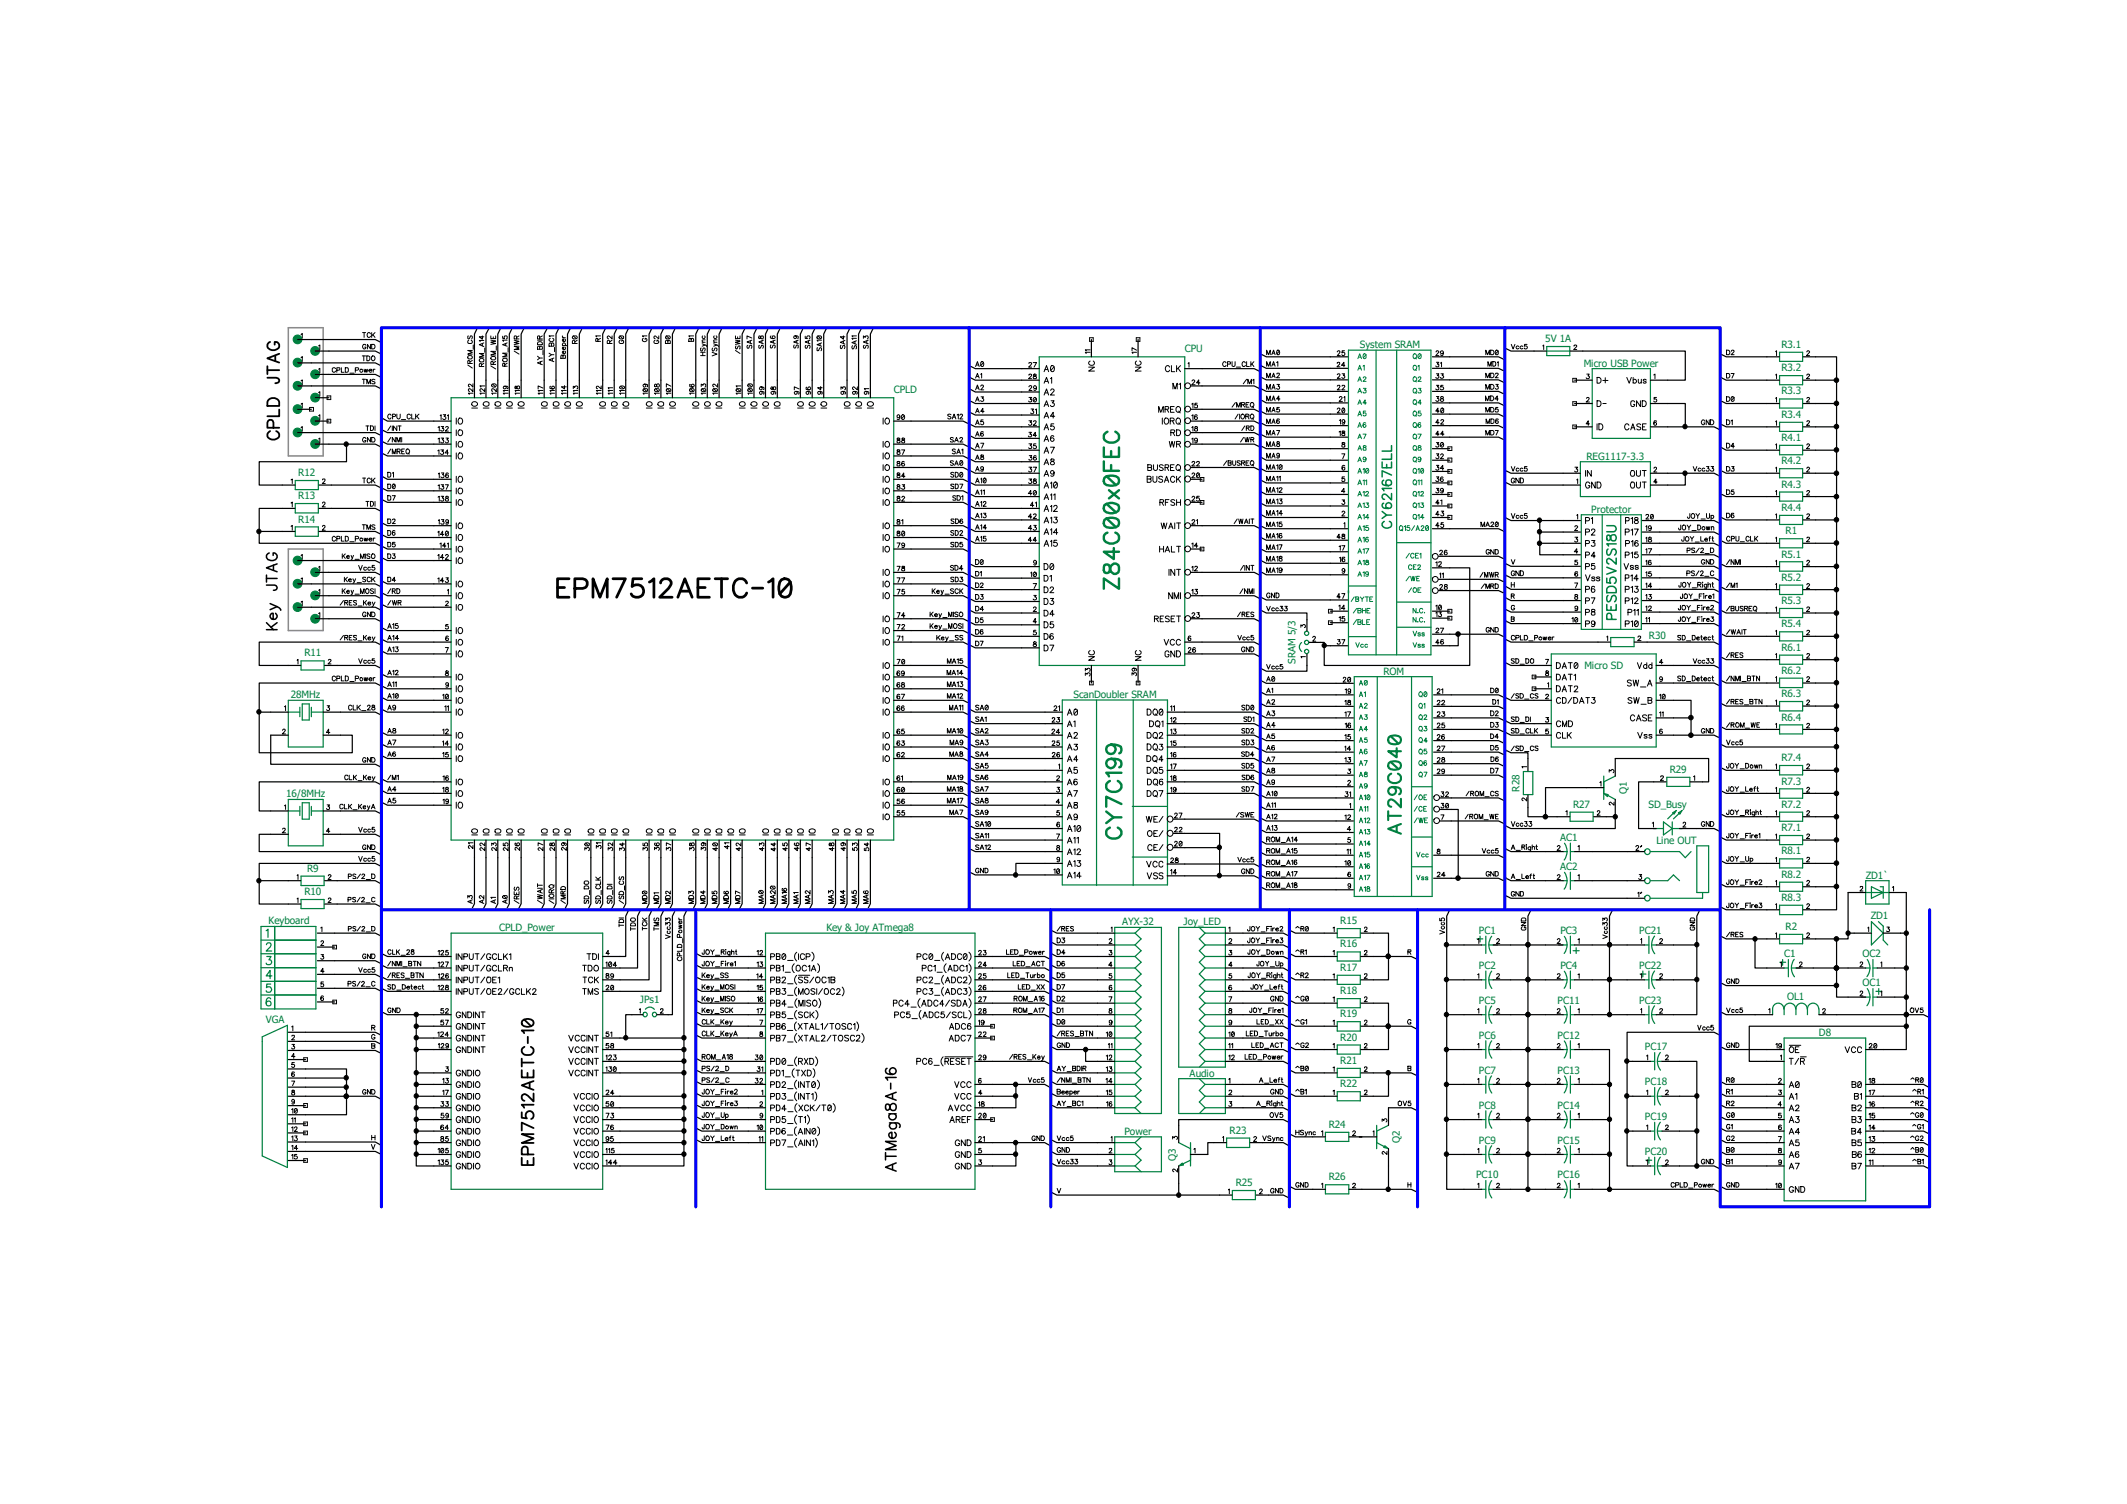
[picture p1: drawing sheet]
<svg xmlns="http://www.w3.org/2000/svg" width="297mm" height="210mm" viewBox="0 0 297 210" stroke-linecap="round" stroke-linejoin="round" font-family="sans-serif">
<defs><g id="words">
<g font-size="1.4" fill="#008040">
<text x="215.8" y="47.8">5V 1A</text>
<text x="165.4" y="49.1">CPU</text>
<text x="189.9" y="48.6">System SRAM</text>
<text x="221.1" y="51.2">Micro USB Power</text>
<text x="248.8" y="48.6">R3.1</text>
<text x="248.8" y="51.8">R3.2</text>
<text x="124.8" y="54.8">CPLD</text>
<text x="248.8" y="55.1">R3.3</text>
<text x="248.8" y="58.3">R3.4</text>
<text x="221.5" y="64.2">REG1117-3.3</text>
<text x="248.8" y="61.6">R4.1</text>
<text x="248.8" y="64.9">R4.2</text>
<text x="41.7" y="66.5">R12</text>
<text x="41.7" y="69.7">R13</text>
<text x="222.2" y="71.6">Protector</text>
<text x="248.8" y="68.1">R4.3</text>
<text x="248.8" y="71.3">R4.4</text>
<text x="41.7" y="73">R14</text>
<text x="248.8" y="77.9">R5.1</text>
<text x="249.3" y="74.6">R1</text>
<text x="248.8" y="81.1">R5.2</text>
<text x="230.3" y="89.2">R30</text>
<text x="248.8" y="84.4">R5.3</text>
<text x="248.8" y="87.6">R5.4</text>
<text x="42.5" y="91.7">R11</text>
<text x="180.9" y="92.7" transform="rotate(-90 180.9 92.7)">SRAM 5/3</text>
<text x="193.2" y="94.2">ROM</text>
<text x="221.2" y="93.4">Micro SD</text>
<text x="248.8" y="90.8">R6.1</text>
<text x="248.8" y="94.1">R6.2</text>
<text x="40.6" y="97.5">28MHz</text>
<text x="149.9" y="97.5">ScanDoubler SRAM</text>
<text x="248.8" y="97.4">R6.3</text>
<text x="248.8" y="100.6">R6.4</text>
<text x="233.2" y="107.9">R29</text>
<text x="248.8" y="106.3">R7.4</text>
<text x="40" y="111.3">16/8MHz</text>
<text x="212.2" y="110.5" transform="rotate(-90 212.2 110.5)">R28</text>
<text x="219.7" y="112.8">R27</text>
<text x="227.2" y="110.9" transform="rotate(-90 227.2 110.9)">Q1</text>
<text x="230.2" y="112.9">SD_Busy</text>
<text x="248.8" y="112.8">R7.2</text>
<text x="248.8" y="109.6">R7.3</text>
<text x="217.8" y="117.4">AC1</text>
<text x="231.3" y="117.8">Line OUT</text>
<text x="248.8" y="116">R7.1</text>
<text x="248.8" y="119.3">R8.1</text>
<text x="42.5" y="125">R10</text>
<text x="42.9" y="121.8">R9</text>
<text x="217.8" y="121.5">AC2</text>
<text x="248.8" y="122.6">R8.2</text>
<text x="248.8" y="125.8">R8.3</text>
<text x="260.5" y="122.7">ZD1`</text>
<text x="37.5" y="129.1">Keyboard</text>
<text x="69.7" y="130">CPLD_Power</text>
<text x="115.4" y="130">Key &amp; Joy ATmega8</text>
<text x="156.7" y="129.2">AYX-32</text>
<text x="165.3" y="129.2">Joy_LED</text>
<text x="187.2" y="129.1">R15</text>
<text x="206.5" y="130.4">PC1</text>
<text x="217.9" y="130.4">PC3</text>
<text x="228.9" y="130.4">PC21</text>
<text x="249.3" y="129.9">R2</text>
<text x="261.2" y="128.4">ZD1</text>
<text x="187.2" y="132.3">R16</text>
<text x="187.2" y="135.6">R17</text>
<text x="206.5" y="135.3">PC2</text>
<text x="217.9" y="135.3">PC4</text>
<text x="228.9" y="135.3">PC22</text>
<text x="249.1" y="133.7">C1</text>
<text x="260.1" y="137.8">OC1</text>
<text x="260.1" y="133.7">OC2</text>
<text x="37.1" y="142.9">VGA</text>
<text x="89.4" y="140.1">JPs1</text>
<text x="187.2" y="138.8">R18</text>
<text x="187.2" y="142.1">R19</text>
<text x="206.5" y="140.2">PC5</text>
<text x="217.5" y="140.2">PC11</text>
<text x="228.9" y="140.2">PC23</text>
<text x="249.6" y="139.6">OL1</text>
<text x="187.2" y="145.3">R20</text>
<text x="187.2" y="148.5">R21</text>
<text x="206.5" y="145">PC6</text>
<text x="206.5" y="149.9">PC7</text>
<text x="217.5" y="145">PC12</text>
<text x="217.5" y="149.9">PC13</text>
<text x="229.7" y="146.7">PC17</text>
<text x="254" y="144.7">D8</text>
<text x="166.1" y="150.3">Audio</text>
<text x="187.2" y="151.8">R22</text>
<text x="206.5" y="154.8">PC8</text>
<text x="217.5" y="154.8">PC14</text>
<text x="229.7" y="151.6">PC18</text>
<text x="157" y="158.5">Power</text>
<text x="171.7" y="158.3">R23</text>
<text x="185.5" y="157.5">R24</text>
<text x="195.4" y="159.6" transform="rotate(-90 195.4 159.6)">Q2</text>
<text x="206.5" y="159.7">PC9</text>
<text x="217.5" y="159.7">PC15</text>
<text x="229.7" y="156.4">PC19</text>
<text x="229.7" y="161.3">PC20</text>
<text x="164.2" y="162.1" transform="rotate(-90 164.2 162.1)">Q3</text>
<text x="172.6" y="165.7">R25</text>
<text x="185.5" y="164.8">R26</text>
<text x="206.1" y="164.5">PC10</text>
<text x="217.5" y="164.5">PC16</text>
</g>
</g></defs>
<path d="M0 0h297v210h-297z" fill="none" stroke="#fff" stroke-width=".14"/>
<path d="M40.3 45.8h4.8v17.9h-4.8zM40.3 76.7h4.8v11.4h-4.8z" fill="none" stroke="#8a8a8a" stroke-width=".21"/>
<g fill="none" stroke="#000" stroke-width=".21">
<path d="M37.6 77.2a.54 .54 0 0 0-.4 .6 .54 .54 0 0 0 .6 .5 .6 .6 0 0 0 .8-.3 .6 .6 0 0 0-.2-.8h-.3v.4M38.2 78.9v.7M38.7 78.7l-1.5 .6 1.5 .5M37.2 81.7h1.2l.2 .1a.35 .35 0 0 1 0 .5l-.4 .1M37.2 87.9h1.5M37.2 87l1 .9M37.2 80.8h1.5M37.2 80.3v1M37.7 85.1l1-.4a.66 .66 0 0 1 .5 .5M37.7 84.3l1 .4M38.5 85.6a.46 .46 0 0 1 .1 .7 .46 .46 0 0 1-.7 0 .46 .46 0 0 1 .1-.7h.1v.9M38.7 87l-.9 .6"/>
<path d="M123.7 154.2a.58 .58 0 0 0 .2 .8h.1a.77 .77 0 0 0 .3-.7 .43 .43 0 0 1 .5-.2 .43 .43 0 0 1 .3 .3v.3l-.1 .3a.46 .46 0 0 1-.7-.4l-.2-.4zM123.9 149.2a.41 .41 0 0 0-.2 .6 .88 .88 0 0 0 1.4-.2 .46 .46 0 0 0-.4-.5 .46 .46 0 0 0-.5 .4 .46 .46 0 0 0 .4 .5M124.1 155.5h1M124.2 156.8h1.1a.41 .41 0 0 1 .3 .6M124.3 155.5a.48 .48 0 0 0 0 .7 .48 .48 0 0 0 .7 0 .48 .48 0 0 0-.1-.7M124.4 151.3v.8M124.4 156.8a.47 .47 0 0 0-.1 .7 .47 .47 0 0 0 .7 0 .47 .47 0 0 0 0-.7M124.6 152.7v.7M124.9 158.1a.48 .48 0 0 1 .1 .7 .48 .48 0 0 1-.6 .1 .48 .48 0 0 1-.2-.7l.3-.1v.9M125.1 159.4h-1.4l1.4 .6-1.4 .5h1.4M125.1 152.5l-1.4 .6 1.4 .5M125.1 150.5h-1.4l.3 .3"/>
<path d="M123.7 161.5h1.4M123.7 161v1M124.6 162.6v.7M125.1 162.4l-1.4 .6 1.4 .5"/>
</g>
<g fill="none" stroke="#000" stroke-width=".25">
<path d="M37.3 52.7h1.3l.2 .1a.33 .33 0 0 1 0 .6l-.4 .1M37.3 51.7h1.7M37.3 51.1v1.1M37.4 55.9a.9 .9 0 0 1 1.6 .2v.6h-1.7zM37.7 47.8a.59 .59 0 0 0-.4 .6 .59 .59 0 0 0 .7 .5h.4a.58 .58 0 0 0 .6-.6 .58 .58 0 0 0-.6-.5v.3M38.2 59.7v-.7l-.1-.3-.2-.1a.45 .45 0 0 0-.6 .4v.7h1.7M38.4 49.7v.7M39 57.2v.9h-1.7M39 49.4l-1.7 .6 1.7 .6M37.7 60.2a.61 .61 0 0 0-.4 .7 .61 .61 0 0 0 .7 .5h.4a.61 .61 0 0 0 .6-.5 .61 .61 0 0 0-.4-.7M72.9 155.3v.8l.7 .1a.58 .58 0 0 1 0-.9 .58 .58 0 0 1 .8 .1 .58 .58 0 0 1-.2 .9M72.9 149.4v1.1h1.6v-1.1"/>
<path d="M72.9 148.4h1.6M72.9 147.8v1.1M72.9 142.5a1.04 1.04 0 0 1 1.6 .2v.2a.96 .96 0 0 1-1.6 0zM73.2 142.4l1 .9M73.2 146.2a.59 .59 0 0 0-.3 .7 .59 .59 0 0 0 .6 .4 .71 .71 0 0 0 .8-.1 .71 .71 0 0 0 .1-.8l-.3-.2M73.7 149.8v.7M73.7 144.8v.9M74 151.2v.7M74.5 152.7v1.1l-.8-.8a.47 .47 0 0 0-.4-.2 .47 .47 0 0 0-.4 .3v.4l.3 .2M74.5 158.4h-1.6l1.6 .6-1.6 .6h1.6M74.5 157.5l-1.6-.7v1.1M74.5 154.3h-1.6l.3 .4"/>
<path d="M74.5 151l-1.6 .6 1.6 .6M74.5 143.9h-1.6l.3 .4M72.9 161.7v1h1.6v-1M73.7 162.1v.6M73.7 161.2v-.7a.42 .42 0 0 0-.4-.4 .42 .42 0 0 0-.4 .4v.7h1.6"/>
</g>
<g fill="none" stroke="#000" stroke-width=".38">
<path d="M77.9 82h.9M79.5 80.8h-1.6v2.6h1.6M80.3 82.2h1.1a.68 .68 0 0 0 .6-.7 .68 .68 0 0 0-.6-.7h-1.1v2.6M82.8 83.4v-2.6l1 2.6 1-2.6v2.6M85.6 80.8h1.7l-1.2 2.6M89.6 80.8h-1.2l-.1 1.1a.92 .92 0 0 1 1.4 0 .92 .92 0 0 1-.2 1.4 .92 .92 0 0 1-1.4-.4M90.7 81.3l.6-.5v2.6M92.2 81.4a.67 .67 0 0 1 .6-.6 .79 .79 0 0 1 .9 .5v.2l-.4 .7-1.2 1.2h1.8M94.7 83.4l.9-2.6 1 2.6M95 82.5h1.3M97.5 82h1M99.1 80.8h-1.6v2.6h1.6"/>
<path d="M99.9 80.8h1.7M100.8 80.8v2.6M104.3 81.4a.96 .96 0 0 0-1.1-.6 .96 .96 0 0 0-.8 1 1.18 1.18 0 0 0 1.3 1.6l.2-.1 .4-.5M105.1 82.1h1.4M107.3 81.3l.6-.5v2.6M109.1 80.9a.85 .85 0 0 1 1.3 .4 2.1 2.1 0 0 1-.3 2 .85 .85 0 0 1-1.2-.4 2.1 2.1 0 0 1 .2-2zM110.4 81.3l-1.5 1.6"/>
</g>
<g fill="none" stroke="#000" stroke-width=".14">
<path d="M42 46.7l.2-.1v.6M42 49.9l.2-.1v.7M42 53.2l.2-.2v.7M42 56.4l.2-.1v.6M42 59.7l.2-.1v.6M43.2 56.9h.6v.5h-.6zM44.5 48.3l.2-.1v.6M44.5 51.6l.2-.2v.7M44.5 54.8l.2-.1v.6M44.5 58l.2-.1v.7M45.7 55.3h.5v.5h-.5zM45.7 58.5h.5v.6h-.5z"/>
<path d="M46.9 51.5a.25 .25 0 0 0-.3-.2 .25 .25 0 0 0-.2 .3v.1a.24 .24 0 0 0 .2 .3 .24 .24 0 0 0 .3-.2M47 51.7l.4-.1 .1-.2h-.5v.6M47.7 51.4v.6h.3M48.2 51.4h.2a.33 .33 0 0 1 .3 .3 .33 .33 0 0 1-.3 .3h-.2zM48.9 52.1h.5M49.6 51.7l.4-.1 .1-.2h-.5v.6M50.6 49.7h.5M50.6 53h.5M50.6 46.4h.5M50.8 49.7v.7M50.8 53v.6M50.8 51.6l.2 .4 .1-.4 .1 .4 .2-.4"/>
<path d="M50.8 46.4v.7M51.1 59.5h.4M51.1 48.2a.27 .27 0 0 0-.4-.1 .27 .27 0 0 0-.1 .4 .23 .23 0 0 0 .3 .2 .23 .23 0 0 0 .2-.2h-.2M51.2 53.6v-.6l.3 .6 .2-.6v.6M51.2 49.7h.2a.36 .36 0 0 1 .2 .4 .36 .36 0 0 1-.4 .3zM51.3 59.5v.6M51.5 51.7h.4a.2 .2 0 0 0-.3-.1 .2 .2 0 0 0 0 .3l.1 .1 .2-.1M51.7 59.5h.2a.33 .33 0 0 1 .3 .3 .33 .33 0 0 1-.3 .3h-.2zM51.7 46.6a.24 .24 0 0 0-.2-.2 .24 .24 0 0 0-.2 .3v.2a.24 .24 0 0 0 .2 .2 .24 .24 0 0 0 .2-.2M51.7 48.1v.6l-.4-.6v.6M51.9 48.1h.2a.32 .32 0 0 1 .3 .3 .32 .32 0 0 1-.3 .3h-.2zM51.9 49.8l.1-.1a.32 .32 0 0 1 .4 .3 .32 .32 0 0 1-.4 .3l-.1-.2z"/>
<path d="M51.9 46.4v.7M52.1 46.7l.3 .4M52.1 51.6v.4M52.4 51.6h-.2l-.1 .1M52.4 59.5v.6M52.4 46.4l-.5 .5M52.4 53h-.2h-.3l.1 .3 .4 .1-.1 .2-.4-.1M54.6 59.5l-.5 .6M54.6 58a.24 .24 0 0 0-.3-.2 .24 .24 0 0 0-.2 .3v.2a.24 .24 0 0 0 .2 .2 .24 .24 0 0 0 .3-.2M54.8 59.5v.6M54.8 58.2l.4-.1v-.1l-.1-.2h-.3v.7M55.4 59.5v.6l-.5-.6v.6"/>
<path d="M55.4 57.8v.5l.2 .2h.2l.1-.2v-.5M55.6 59.5h.4M55.8 59.5v.6M56 58.6h.6M57.3 58a.24 .24 0 0 0-.3-.2 .24 .24 0 0 0-.1 .3v.2a.24 .24 0 0 0 .1 .2 .24 .24 0 0 0 .3-.2M57.5 57.8v.7h.4M58 57.8v.7M58.2 58.1l.3 .4M58.5 57.8l-.5 .5M61.2 59.7l.1-.1v.6M61.5 58l.1-.1v.7M61.6 59.6h.3l-.1 .2a.19 .19 0 0 1 .2 .2 .19 .19 0 0 1-.2 .2h-.2v-.1"/>
<path d="M61.9 57.9h.3l-.2 .3h.1a.24 .24 0 0 1 .1 .4 .24 .24 0 0 1-.4-.1M62.2 59.7l.3-.1 .1 .1-.4 .5h.4M62.5 58l.1-.1v.7M63.7 58.4v.8M64.1 58.4a.4 .4 0 0 1 .5 .4 .4 .4 0 0 1-.5 .4l-.1-.3zM65.3 51l.7 .4M65.4 46.9h-.1l.1 .4 .2-.1 .1-.3h.2l.1 .1-.1 .3M65.4 47.5a.27 .27 0 0 0-.1 .4 .27 .27 0 0 0 .4 .1 .24 .24 0 0 0 .3-.2 .24 .24 0 0 0-.2-.3M65.6 50.8v-.4h-.3v.4h.7M65.9 57h.8M66 48.9h-.7l.7 .3-.7 .2h.7M66 50.3l-.4 .2"/>
<path d="M66 56.1a.38 .38 0 0 1 .5 0 .38 .38 0 0 1 .1 .5 .39 .39 0 0 1-.5 .1 .39 .39 0 0 1-.2-.4zM66 54.9h-.6l.1 .2M66 54.3v.4l-.3-.3-.3-.1v.2l.2 .2M66 53.6v.5l-.3-.4-.2-.1-.1 .3 .2 .1M66.1 48.2v.6M67.2 51.2v-.4l-.1-.1-.2 .2v.3h.7M67.4 46.9v.5l-.5-.4h.7M67.4 48v.3M67.5 57h.8M67.6 49.4h-.7l.7 .2-.7 .3h.7M67.6 47.9l-.7 .2 .7 .3M67.6 47.5h-.7l.2 .2"/>
<path d="M67.6 50.7l-.4 .3M67.6 56.2a.38 .38 0 0 1 .6-.1 .38 .38 0 0 1 0 .6 .38 .38 0 0 1-.6-.1l-.1-.1zM67.7 54.9h-.7l.1 .2M67.7 53.9h-.7l.1 .2M67.7 48.6v.6M67.7 54.3v.4l-.6-.4-.1 .2 .2 .2M68.5 47.5l.7 .1-.7 .2 .7 .2-.7 .1M68.5 46.9v.4h.7v-.4M68.5 51.1l.7 .4M68.6 49.9a.38 .38 0 0 1 .6 .2 .34 .34 0 0 1-.4 .2 .34 .34 0 0 1-.2-.4zM68.8 53.6l.4 .4M68.9 50.9l-.1-.4h-.2l-.1 .4h.7"/>
<path d="M68.9 47v.3M69.1 56.3a.41 .41 0 0 1 .5-.2 .41 .41 0 0 1 .3 .5 .41 .41 0 0 1-.5 .1 .41 .41 0 0 1-.3-.4zM69.1 57h.8M69.2 49.1h-.7l.7 .2-.7 .3h.7M69.2 50.5l-.3 .2M69.3 54.3v.4l-.5-.4-.1 .1v.2l.1 .1M69.3 54.9h-.6l.1 .2M69.3 48.3v.6M70.2 46.9v.3l.2 .1a.23 .23 0 0 1 .1-.4 .23 .23 0 0 1 .3 .1 .23 .23 0 0 1-.1 .3M70.2 50.1a.31 .31 0 0 1 .5-.1 .31 .31 0 0 1 0 .5 .31 .31 0 0 1-.4 0 .31 .31 0 0 1-.1-.4zM70.5 51.1l-.1-.4h-.2v.4h.6M70.5 53.9l.2 .1v.2l-.2 .1-.2-.2a.36 .36 0 0 1 .3-.2 .36 .36 0 0 1 .4 .2l-.2 .2"/>
<path d="M70.6 48v.3M70.7 57h.8M70.8 49.3h-.6l.6 .3-.6 .2h.6M70.8 47.9l-.6 .2 .6 .2M70.8 47.5h-.6l.1 .2M70.8 50.7l-.3 .2M71 54.9h-.7l.1 .2M71 54.5h-.7l.1 .2M71 48.6v.5M71.8 47.5l.7 .2-.7 .1 .7 .2-.7 .1M71.8 49l.7 .4M71.9 53.9v.4h.2a.27 .27 0 0 1 .1-.3 .27 .27 0 0 1 .3-.1v.4a.27 .27 0 0 1-.3-.1 .27 .27 0 0 1-.1-.3z"/>
<path d="M72.1 47.3v-.4h-.2l-.1 .4h.7M72.3 57h.9M72.4 56.3a.41 .41 0 0 1 .5-.2 .41 .41 0 0 1 .3 .5 .41 .41 0 0 1-.6 .1 .41 .41 0 0 1-.2-.4zM72.5 48.3h-.7l.7 .3-.7 .2h.7M72.5 46.9l-.4 .2M72.6 54.9h-.7l.1 .2M72.6 54.5h-.7l.1 .2M75.1 49.7l.3 .3M75.1 47.5h.6M75.1 48.4l.2-.1 .1 .2v-.2h.2l.1 .5h-.6zM75.1 47.8a.39 .39 0 0 1 .5-.1 .39 .39 0 0 1 .1 .4h-.6zM75.4 47.3v-.4h-.3v.4h.6"/>
<path d="M75.4 48.5v.3M75.5 50.5v.3M75.6 57h.8M75.6 56.3a.39 .39 0 0 1 .6-.2 .39 .39 0 0 1 .1 .5 .41 .41 0 0 1-.5 .1 .41 .41 0 0 1-.2-.4zM75.7 50.4l-.6 .3 .6 .2M75.7 50h-.3l-.3 .2M75.7 46.9l-.3 .2M75.8 54.9h-.7l.2 .2M75.8 54.5h-.7l.2 .2M75.8 54.2l-.7-.3v.4M75.8 48.9v.6M76.7 49.3l.3 .2"/>
<path d="M76.7 48l.2-.1 .1 .1v-.1h.2l.1 .1v.3h-.6zM76.8 47.2a.24 .24 0 0 0-.1 .3 .24 .24 0 0 0 .2 .2h.2a.24 .24 0 0 0 .2-.2 .24 .24 0 0 0-.1-.3M76.9 53.9l-.1 .1a.33 .33 0 0 0 .2 .3 .33 .33 0 0 0 .4-.2 .2 .2 0 0 0-.1-.2 .2 .2 0 0 0-.3 .2 .2 .2 0 0 0 .2 .2M77 48v.3M77.1 50.1v.3M77.3 57h.8M77.3 56.3a.41 .41 0 0 1 .5-.2 .41 .41 0 0 1 .2 .5 .41 .41 0 0 1-.5 .1 .41 .41 0 0 1-.2-.4zM77.3 50l-.6 .2 .6 .3M77.3 49.5h-.3l-.3 .3M77.3 46.9h-.6l.1 .1M77.4 54.9h-.6l.1 .2M77.4 54.5h-.6l.1 .2"/>
<path d="M77.4 48.5v.6M78.4 49.6h.2v.1l.1-.1h.2l.1 .4h-.7zM78.5 46.9l.2 .3M78.5 48.3h.7M78.5 47.2h.5M78.6 48.3a.21 .21 0 0 1 0-.4 .21 .21 0 0 1 .3 0 .21 .21 0 0 1 0 .4M78.6 49.7v.3M78.8 53.8v.5l-.4-.3h.7M78.9 57h.8M78.9 49a.21 .21 0 0 1 0 .3 .21 .21 0 0 1-.3 0 .21 .21 0 0 1 .1-.3v.4M78.9 48.5a.19 .19 0 0 1 0 .3 .19 .19 0 0 1-.3 0 .19 .19 0 0 1 .1-.3v.3M78.9 47.3a.21 .21 0 0 1 0 .3 .21 .21 0 0 1-.3 0 .21 .21 0 0 1 .1-.3v.4"/>
<path d="M79.1 54.9h-.7l.1 .2M79.1 54.5h-.7l.1 .2M80 47l.5-.1 .1 .2a.35 .35 0 0 1-.3 .2 .35 .35 0 0 1-.4-.2zM80.1 46.9l.4 .4M80.1 54.3v-.4l.2 .2a.21 .21 0 0 1 .2-.2 .21 .21 0 0 1 .2 .2l-.1 .2M80.3 48v-.3l-.2-.2-.2 .2v.3h.7M80.5 57h.8M80.5 56.3a.41 .41 0 0 1 .5-.2 .41 .41 0 0 1 .3 .5 .41 .41 0 0 1-.5 .1 .41 .41 0 0 1-.3-.4zM80.6 47.5l-.3 .3M80.7 54.9h-.6v.2M80.7 54.5h-.6v.2M83.5 47.7v-.4h-.3v.4h.7"/>
<path d="M83.7 57h.8M83.8 56.3a.39 .39 0 0 1 .5-.2 .39 .39 0 0 1 .2 .5 .41 .41 0 0 1-.5 .1 .41 .41 0 0 1-.2-.4zM83.9 46.9h-.7l.1 .1M83.9 47.2l-.4 .3M83.9 53.9v.4l-.4-.4a.18 .18 0 0 0-.2 .1 .18 .18 0 0 0 .1 .3M83.9 54.9h-.6l.1 .2M83.9 54.5h-.6l.1 .2M85.1 48v-.3l-.2-.2-.1 .2v.3h.7M85.4 57h.8M85.4 56.3a.41 .41 0 0 1 .5-.2 .41 .41 0 0 1 .2 .5 .41 .41 0 0 1-.5 .1 .41 .41 0 0 1-.2-.4zM85.5 46.9v.4l-.6-.4-.1 .3 .2 .1M85.5 47.5l-.4 .3"/>
<path d="M85.6 54.9h-.7l.1 .2M85.6 54.5h-.7l.1 .2M85.6 54.1h-.7l.1 .2M86.5 47a.33 .33 0 0 1 .4-.1 .33 .33 0 0 1 .2 .3 .33 .33 0 0 1-.4 .2 .33 .33 0 0 1-.2-.4zM86.6 54l.3-.1 .3 .2a.35 .35 0 0 1-.3 .2 .35 .35 0 0 1-.4-.2zM86.6 46.9l.4 .4M86.6 47.5a.26 .26 0 0 0-.1 .3 .26 .26 0 0 0 .3 .2 .23 .23 0 0 0 .3-.3 .23 .23 0 0 0-.3-.2v.2M86.7 53.9l.4 .4M87 57h.8M87.2 54.9h-.7l.2 .2M87.2 54.5h-.7l.2 .2M89.8 47.2a.27 .27 0 0 0-.1 .4 .27 .27 0 0 0 .4 .1 .23 .23 0 0 0 .2-.2 .23 .23 0 0 0-.2-.3v.2"/>
<path d="M89.9 54.3l.5 .1a.32 .32 0 0 1-.2 .3 .32 .32 0 0 1-.4-.2zM89.9 54.3l.4 .4M90 53.6a.2 .2 0 0 1 .2 .3 .2 .2 0 0 1-.3 .1l-.1-.2a.33 .33 0 0 1 .3-.2 .33 .33 0 0 1 .3 .3l-.1 .1M90.3 57h.8M90.3 46.9h-.6l.1 .1M90.4 56.1a.38 .38 0 0 1 .5 0 .38 .38 0 0 1 .1 .5 .39 .39 0 0 1-.5 .1 .39 .39 0 0 1-.2-.4zM90.4 54.9h-.6l.1 .2M91.4 53.7v.2l.2 .1 .3-.4a.22 .22 0 0 1 .2 .3 .22 .22 0 0 1-.3 .1l-.2-.3zM91.5 47.5a.24 .24 0 0 0-.2 .3 .24 .24 0 0 0 .3 .2h.1a.23 .23 0 0 0 .3-.3 .23 .23 0 0 0-.3-.2v.2M91.5 54.3l.4 .4M91.5 54.3h.4l.2 .1a.35 .35 0 0 1-.4 .3 .35 .35 0 0 1-.3-.3zM91.9 57h.8"/>
<path d="M91.9 56.3a.39 .39 0 0 1 .5-.2 .39 .39 0 0 1 .2 .5 .41 .41 0 0 1-.5 .1 .41 .41 0 0 1-.2-.4zM92 46.9v.4l-.6-.4-.1 .3 .2 .1M92.1 54.9h-.7l.1 .2M93 47l.5-.1 .1 .2a.35 .35 0 0 1-.3 .2 .35 .35 0 0 1-.3-.1zM93 47.6l.1-.1 .2 .2v-.2h.2l.1 .2v.3h-.7zM93 46.9l.5 .4M93 54.4l.2-.1 .4 .1a.3 .3 0 0 1-.3 .3 .3 .3 0 0 1-.3-.3zM93.2 54.3l.4 .4M93.3 47.7v.3M93.5 57h.8M93.6 56.2a.41 .41 0 0 1 .5-.1 .41 .41 0 0 1 .2 .5 .39 .39 0 0 1-.6 .1 .39 .39 0 0 1-.1-.5zM93.7 54.9h-.7l.2 .2"/>
<path d="M93.7 53.9l-.7-.3v.5M96.2 47.3l.2-.1 .1 .2v-.1h.3l.1 .4h-.7zM96.4 53.7h-.1a.3 .3 0 0 0 .3 .4 .3 .3 0 0 0 .3-.4 .2 .2 0 0 0-.3 0 .2 .2 0 0 0 0 .2l.1 .2M96.4 54.3h.4l.1 .1a.33 .33 0 0 1-.3 .3 .33 .33 0 0 1-.3-.2zM96.4 54.3l.4 .4M96.5 47.4v.3M96.7 57h.9M96.8 56.3a.41 .41 0 0 1 .5-.2 .41 .41 0 0 1 .2 .5 .41 .41 0 0 1-.5 .1 .41 .41 0 0 1-.2-.4zM96.9 46.9h-.7l.1 .1M96.9 54.9h-.6l.1 .2M97.8 49.7h.7M97.8 49.2h.7"/>
<path d="M97.9 48.6h-.1l.1 .4 .2-.1 .1-.3h.2l.1 .1-.1 .3M97.9 54v-.4l.3 .2v-.1a.23 .23 0 0 1 .3 0 .23 .23 0 0 1-.1 .4M98 54.3l.6 .1a.32 .32 0 0 1-.3 .3 .32 .32 0 0 1-.4-.2zM98 48.3l.5-.1 .2 .2M98 48l.5 .2M98 47.8h.5M98 54.3l.4 .4M98.1 49.2v.5M98.1 46.9a.21 .21 0 0 0 0 .3 .21 .21 0 0 0 .3 0 .21 .21 0 0 0 0-.3M98.4 57h.8M98.5 47.5h-.5l.2 .3M98.6 56.1a.38 .38 0 0 1 .4 0 .38 .38 0 0 1 .1 .5 .39 .39 0 0 1-.5 .1 .39 .39 0 0 1-.2-.4z"/>
<path d="M98.6 54.9h-.7l.1 .2M99.4 49.2l.7 .2-.7 .3M99.5 48.6l-.1 .1 .1 .3 .2-.1 .2-.3h.2v.3l-.1 .1M99.7 54.3h.4l.1 .1a.35 .35 0 0 1-.3 .3 .35 .35 0 0 1-.4-.3zM99.7 48.3l.4-.1 .2 .2M99.7 47.8h.4M99.7 48l.4 .2M99.7 54.3l.4 .4M99.7 46.9a.21 .21 0 0 0 .1 .3 .21 .21 0 0 0 .3 0v-.2l-.1-.1M100 57h.8M100 56.3a.39 .39 0 0 1 .6-.2 .39 .39 0 0 1 .1 .5 .41 .41 0 0 1-.5 .1 .41 .41 0 0 1-.2-.4zM100.1 47.5h-.4v.1l.1 .2"/>
<path d="M100.2 53.6v.5l-.5-.5-.2 .3 .2 .1M100.2 54.9h-.7l.2 .2M102.7 47.5l.6 .1-.6 .2 .6 .2-.6 .1M102.7 46.9v.4h.6v-.4M102.7 48.9l.6 .5M102.8 48.3l-.1 .2 .1 .2h.2l.1-.4h.2v.4M102.9 54.3l.4 .4M102.9 54.3h.4l.2 .1a.35 .35 0 0 1-.4 .3 .35 .35 0 0 1-.3-.3zM103 47v.3M103.3 57h.8M103.5 54.9h-.7l.1 .2M103.5 53.9h-.7l.1 .2"/>
<path d="M104.4 48.2l-.1 .1 .1 .3h.2l.1-.3 .2-.1 .1 .1-.1 .3M104.5 54.3l.4 .4M104.5 53.6l.4 .4M104.5 54.3h.4l.2 .1a.33 .33 0 0 1-.3 .3 .33 .33 0 0 1-.4-.2zM104.8 47.6v.3M104.9 57h.8M104.9 56.3a.41 .41 0 0 1 .5-.2 .41 .41 0 0 1 .3 .5 .41 .41 0 0 1-.5 .1 .41 .41 0 0 1-.3-.4zM105 47.5l-.7 .3 .7 .2M105 47.2l-.7-.3v.4M105.1 54.9h-.7l.1 .2M106 46.9v.3l.1 .1 .2-.3 .2-.1a.22 .22 0 0 1 .1 .3 .22 .22 0 0 1-.2 .1l-.1-.1-.1-.3zM106 48.2v.1v.3h.2l.1-.4h.2l.1 .1-.1 .3"/>
<path d="M106.3 54.7a.2 .2 0 0 1 .1 .2 .2 .2 0 0 1-.3 .1l-.1-.1a.33 .33 0 0 1 .4-.3 .33 .33 0 0 1 .3 .3l-.1 .1M106.3 54a.2 .2 0 0 1 .1 .3 .2 .2 0 0 1-.3 .1l-.1-.1a.32 .32 0 0 1 .4-.3 .32 .32 0 0 1 .3 .4h-.1M106.4 47.6v.3M106.5 57h.8M106.6 47.5l-.6 .3 .6 .2M106.7 56.1a.38 .38 0 0 1 .4 0 .38 .38 0 0 1 .2 .5 .39 .39 0 0 1-.5 .1 .39 .39 0 0 1-.2-.4zM107.7 48.2l-.1 .1 .1 .3h.1l.2-.4h.2v.3l-.1 .1M107.7 46.9h-.1a.33 .33 0 0 0 .2 .4 .33 .33 0 0 0 .4-.2 .2 .2 0 0 0-.2-.2 .2 .2 0 0 0-.1 .3l.1 .1M107.7 54.1v.2l.1 .1a.36 .36 0 0 1 .5-.3v.2l-.1 .1h-.2l-.2-.4zM107.9 54.7l.2 .1-.1 .2h-.2l-.1-.1a.35 .35 0 0 1 .3-.3 .35 .35 0 0 1 .3 .3l-.1 .1M108 47.6v.3M108.1 57h.8"/>
<path d="M108.2 56.3a.39 .39 0 0 1 .5-.2 .39 .39 0 0 1 .1 .5 .41 .41 0 0 1-.4 .1 .41 .41 0 0 1-.2-.4zM108.2 47.5l-.6 .3 .6 .2M110.9 48.2l-.1 .1 .1 .3h.2l.1-.4h.3v.4h-.1M111 46.9a.18 .18 0 0 1 .2 .2 .18 .18 0 0 1-.2 .2 .18 .18 0 0 1-.1-.3v-.1h.4l.2 .1v.2h-.1M111.1 54.7l.2 .1-.1 .2h-.2l-.1-.1a.35 .35 0 0 1 .4-.3 .35 .35 0 0 1 .3 .3l-.1 .1M111.3 47.6v.3M111.4 57h.8M111.5 47.5l-.7 .3 .7 .2M111.6 54.3l-.7-.3v.4M112.4 46.9v.3l.3 .1a.22 .22 0 0 1 .1-.3 .22 .22 0 0 1 .3 0 .22 .22 0 0 1-.1 .3M112.6 48.2l-.2 .1 .1 .3h.2l.1-.3 .2-.1 .1 .1-.1 .3M112.6 54.1v.2a.31 .31 0 0 0 .3 .2 .31 .31 0 0 0 .3-.4l-.2-.1-.2 .1v.3h.2"/>
<path d="M112.8 54.7a.2 .2 0 0 1 .1 .2 .2 .2 0 0 1-.3 .1v-.1a.3 .3 0 0 1 .3-.2 .3 .3 0 0 1 .3 .3h-.1M112.9 47.6v.3M113 57h.8M113 56.3a.41 .41 0 0 1 .5-.2 .41 .41 0 0 1 .3 .5 .41 .41 0 0 1-.5 .1 .41 .41 0 0 1-.3-.4zM113.1 47.5l-.7 .3 .7 .2M114.1 47l.1-.1 .5 .1a.3 .3 0 0 1-.3 .3 .3 .3 0 0 1-.3-.3zM114.2 48.6h-.1v.3h.2l.2-.3h.1l.1 .1-.1 .3M114.2 46.9l.4 .4M114.4 54.7l.2 .1-.1 .2a.2 .2 0 0 1-.3 0 .2 .2 0 0 1 .1-.3h.5l-.1 .3M114.5 48v.3M114.6 54v.4l-.4-.3h.6M114.6 57h.8"/>
<path d="M114.7 47.9l-.6 .2 .6 .2M114.7 47.5h-.6l.1 .2M114.8 56.1a.38 .38 0 0 1 .5 0 .38 .38 0 0 1 .1 .5 .39 .39 0 0 1-.5 .1 .39 .39 0 0 1-.2-.4zM117.4 48.2l-.1 .4h.3l.1-.3 .2-.1 .1 .2-.1 .3M117.4 54.4v-.4l.3 .2a.22 .22 0 0 1 .2-.2 .22 .22 0 0 1 .2 .2 .22 .22 0 0 1-.2 .2M117.6 54.7a.2 .2 0 0 1 .2 .2 .2 .2 0 0 1-.2 .2 .2 .2 0 0 1-.2-.3 .31 .31 0 0 1 .4-.2 .31 .31 0 0 1 .2 .4M117.8 46.9v.5l-.5-.4h.7M117.8 47.6v.4M117.9 57h.8M118 47.5l-.7 .3 .7 .2M118 56.2a.41 .41 0 0 1 .5-.1 .41 .41 0 0 1 .2 .5 .39 .39 0 0 1-.6 .1 .39 .39 0 0 1-.1-.5zM119 48.3v.1v.3l.3-.1 .1-.3h.2l-.1 .4"/>
<path d="M119.3 54.7l.2 .1-.2 .2h-.2l-.1-.1a.35 .35 0 0 1 .4-.3 .35 .35 0 0 1 .3 .3l-.1 .1M119.4 47.7v.3M119.5 57h.8M119.6 47.6l-.6 .2 .6 .3M119.6 47.2h-.6l.1 .2M119.6 46.9h-.6l.1 .1M119.7 54v.4l-.5-.4-.2 .3 .2 .1M120.6 47.2v-.3l.2 .2a.23 .23 0 0 1 .2-.2 .23 .23 0 0 1 .3 .2 .23 .23 0 0 1-.2 .2M120.7 48.2l-.1 .1v.3h.2l.1-.3 .3-.1v.1v.3M120.9 54.7a.2 .2 0 0 1 .2 .2 .2 .2 0 0 1-.3 .1l-.1-.1a.3 .3 0 0 1 .3-.2 .3 .3 0 0 1 .3 .3h-.1M121 47.6v.3M121.1 57h.9"/>
<path d="M121.2 56.3a.41 .41 0 0 1 .5-.2 .41 .41 0 0 1 .2 .5 .41 .41 0 0 1-.5 .1 .41 .41 0 0 1-.2-.4zM121.2 47.5l-.6 .3 .6 .2M121.3 54.3h-.6l.1 .1M123.3 58.4v.8M123.7 58.5a.39 .39 0 0 1 .5 .1 .39 .39 0 0 1-.2 .6 .4 .4 0 0 1-.4-.2 .4 .4 0 0 1 .1-.5zM125.6 58.2a.2 .2 0 0 1-.2 .1 .2 .2 0 0 1-.1-.3l.1-.1a.36 .36 0 0 1 .3 .4 .36 .36 0 0 1-.3 .3l-.1-.1M125.9 58l.2-.1a.32 .32 0 0 1 .2 .4 .32 .32 0 0 1-.3 .2l-.1-.2zM126.3 58l-.4 .5M132.8 57.9l-.2-.1-.3 .1 .2 .2 .3 .2-.2 .2-.3-.1M133 58.5l.2-.7 .3 .7M133.1 58.3h.3M133.6 58l.2-.2v.7"/>
<path d="M134 58l.2-.2 .2 .1v.1l-.4 .5h.5M136.2 56l.3-.6 .2 .6M136.2 54.4l.3-.6 .2 .6M136.2 52.8l.3-.6 .2 .6M136.2 51.2l.3-.7 .2 .7M136.2 57.7l.3-.7 .2 .7M136.2 59.3l.3-.7 .2 .7M136.4 55.8h.3M136.4 54.2h.3M136.4 52.6h.3M136.4 51h.3M136.4 57.4h.3"/>
<path d="M136.4 59.1h.3M136.9 53.9l.2-.1h.2v.2l-.4 .4h.5M136.9 52.3l.2-.1v.6M137 55.4h.3l-.1 .2a.21 .21 0 0 1 .2 .2 .21 .21 0 0 1-.2 .2l-.3-.1M137 50.5h.1a.35 .35 0 0 1 .3 .3 .35 .35 0 0 1-.3 .4l-.2-.1zM137.3 58.6h-.3l-.1 .3a.23 .23 0 0 1 .4 0 .23 .23 0 0 1 0 .3 .23 .23 0 0 1-.4 0M137.3 50.6l-.4 .5M137.4 57.4h-.5l.3-.4v.7M143.7 50.8v-.2h.3l.1 .2-.5 .5h.5M143.7 52.4v-.1h.3v.2l-.4 .4h.5M143.7 54l.1-.2 .3 .1v.2l-.4 .4h.4M143.7 55.5h.4l-.3 .3a.2 .2 0 0 1 .3 .2 .2 .2 0 0 1-.3 .1l-.2-.1"/>
<path d="M143.7 58.8h.4l-.3 .2a.21 .21 0 0 1 .3 .2 .21 .21 0 0 1-.3 .2l-.2-.1M144 57.1h.3l-.2 .3h.2a.23 .23 0 0 1 0 .3 .23 .23 0 0 1-.4 0M144.3 50.6h.4l-.3 .7M144.3 58.9l.1-.1h.2l.1 .1-.4 .5h.4M144.4 52.3v.2l.3 .2a.23 .23 0 0 1-.2 .2 .23 .23 0 0 1-.2-.2l.4-.3-.1-.2zM144.6 57.2l.1-.1v.7M144.7 55.6l-.4 .4M144.7 54.1a.21 .21 0 0 1-.2 .2 .21 .21 0 0 1-.1-.3 .21 .21 0 0 1 .3 0v.4l-.2 .1-.1-.1M145.8 51.9l.3-.8 .3 .8M145.8 53.5l.3-.8 .3 .8M145.8 55.2l.3-.9 .3 .9M145.8 56.8l.3-.8 .3 .8"/>
<path d="M145.8 58.4l.3-.8 .3 .8M145.9 56.5h.4M145.9 51.6h.4M145.9 53.3h.4M145.9 54.9h.4M145.9 58.1h.4M145.9 59.7h.4M146.7 52.9l.2-.2v.8M146.7 54.5l.2-.2 .2 .1 .1 .1-.5 .7h.5M146.8 56h.4l-.3 .3a.27 .27 0 0 1 .3 .2 .27 .27 0 0 1-.2 .3 .27 .27 0 0 1-.3-.2M146.8 51.1a.41 .41 0 0 1 .5 .3 .41 .41 0 0 1-.3 .5l-.3-.2v-.3zM147.2 59.2h-.4l-.1 .4a.29 .29 0 0 1 .5 0 .29 .29 0 0 1-.1 .4 .29 .29 0 0 1-.4-.1"/>
<path d="M147.2 51.2l-.5 .5M147.3 58.1h-.6l.4-.5v.8M152 51.3h.8l-.8 .5h.8M152.1 47.2h.6v.5h-.6zM152.2 50.4a.3 .3 0 0 0-.2 .4 .3 .3 0 0 0 .3 .2h.2a.31 .31 0 0 0 .3-.2 .31 .31 0 0 0-.1-.4M152.2 49.2h-.6l.1 .2M152.2 48.9h-.6l.1 .1M158.5 51.3h.8l-.8 .5h.8M158.7 47.2h.5v.5h-.5zM158.7 50.4a.31 .31 0 0 0-.2 .4 .31 .31 0 0 0 .3 .2h.2a.3 .3 0 0 0 .3-.2 .3 .3 0 0 0-.2-.4M158.7 49.2h-.6l.1 .2M158.7 48.9l-.6-.3v.4"/>
<path d="M161.8 57.6v-.8l.3 .8 .3-.8v.8M162.3 58.4v.8M162.7 57.1h.5v-.2l-.5-.1v.8M162.7 58.4a.4 .4 0 0 1 .5 .4 .4 .4 0 0 1-.5 .4l-.1-.3zM162.9 57.1l.3 .5M163.3 51.3a.35 .35 0 0 0-.5-.1 .35 .35 0 0 0 0 .5l.2 .2h.2l.1-.2M163.4 58.8h.5l.1-.3-.2-.1h-.4v.8M163.4 57.1h.4M163.6 51.1v.8h.4M163.7 58.8l.3 .4M163.8 54.3v-.8l.3 .8 .3-.8v.8M164 56.8h-.6v.8h.6"/>
<path d="M164.3 51.1v.8M164.4 58.4a.39 .39 0 0 1 .5 .4 .39 .39 0 0 1-.5 .4l-.2-.3zM164.5 51.4l.3 .5M164.6 57.4l.2 .3M164.6 59.1l.2 .2M164.6 53.7l.2-.2v.8M164.8 51.1l-.5 .5M165.9 50.8l.1-.2v.7M166.4 56.4l.2-.1v.6M166.4 58l.2-.1v.7M166.4 59.7l.2-.1v.6M166.5 53.2l.1-.2 .2 .2-.4 .5h.5"/>
<path d="M166.9 59.6v.2l.2 .1 .1 .2a.22 .22 0 0 1-.2 .1 .22 .22 0 0 1-.2-.2l.4-.3-.1-.1zM167.2 56.3h-.3l-.1 .3a.23 .23 0 0 1 .4 0 .23 .23 0 0 1-.1 .3h-.2l-.1-.1M167.2 58l-.2-.1a.36 .36 0 0 0-.2 .3 .36 .36 0 0 0 .2 .4l.2-.1v-.2l-.2-.1-.2 .2M167.6 53.5h-.5l.3-.5v.7M171.2 50.7a.24 .24 0 0 0-.3-.2 .24 .24 0 0 0-.2 .3v.1a.24 .24 0 0 0 .2 .3 .24 .24 0 0 0 .3-.2M171.4 50.8h.4v-.3h-.4v.7M172 50.5v.6l.2 .1 .2-.1 .1-.6M172.5 56.2l-.5 .7M172.6 51.3h.6M172.7 56.9v-.7l.2 .7 .3-.7v.7M172.9 57.8l-.4 .7M173.1 57.8v.7"/>
<path d="M173.4 57.9l.1-.1a.32 .32 0 0 1 .3 .4 .32 .32 0 0 1-.4 .3l-.1-.2zM173.4 56.5h.4v-.2l-.1-.1h-.3v.7M173.6 56.5l.2 .4M173.8 59.5l-.4 .6M173.9 50.7a.24 .24 0 0 0-.3-.2 .24 .24 0 0 0-.2 .3v.1a.24 .24 0 0 0 .2 .3 .24 .24 0 0 0 .3-.2M173.9 58.1h.4l.1-.1-.2-.2h-.3v.7M174 56.5h.2M174 59.8l.4-.1v-.2h-.4v.6M174.1 50.5v.7h.4M174.1 53l-.5 .6M174.2 58.1l.2 .4M174.2 53.6v-.6l.3 .6 .3-.6v.6"/>
<path d="M174.2 59.8l.3 .3M174.4 56.2h-.4v.7h.4M174.7 50.5v.7M174.7 59.5h.2a.33 .33 0 0 1 .2 .3 .33 .33 0 0 1-.2 .3h-.2zM174.7 57.9l.1-.1a.32 .32 0 0 1 .3 .4 .32 .32 0 0 1-.4 .3l-.1-.2zM174.7 56.2a.3 .3 0 0 1 .4 .3 .3 .3 0 0 1-.4 .3l-.1-.3zM174.8 50.8l.3 .4M174.9 58.4l.1 .1M174.9 56.7l.1 .2M174.9 53.1l.2-.1v.6M175.1 50.5l-.4 .5M176.9 49.5v-.6l.2 .6 .3-.6v.6"/>
<path d="M176.9 51.1v-.6l.2 .6 .3-.6v.6M176.9 52.7v-.6l.2 .6 .3-.6v.6M176.9 54.4v-.7l.2 .7 .3-.7v.7M176.9 56v-.7l.2 .7 .3-.7v.7M176.9 57.5v-.6l.2 .6 .3-.6v.6M176.9 59.1v-.6l.2 .6 .3-.6v.6M177.6 49.5l.2-.6 .3 .6M177.6 51.1l.2-.6 .3 .6M177.6 52.7l.2-.6 .3 .6M177.6 54.4l.2-.7 .3 .7M177.6 56l.2-.7 .3 .7M177.6 57.5l.2-.6 .3 .6"/>
<path d="M177.6 59.1l.2-.6 .3 .6M177.7 49.3h.3M177.7 50.9h.3M177.7 52.5h.3M177.7 54.1h.3M177.7 55.7h.3M177.7 57.3h.3M177.7 58.9h.3M178.3 50.6l.1-.1v.6M178.3 52.2l.1-.1 .2 .1v.1l-.3 .4h.4M178.3 53.7h.3l-.1 .2 .1 .1a.24 .24 0 0 1 0 .3 .24 .24 0 0 1-.3 0v-.1M178.4 48.9a.3 .3 0 0 1 .3 .3 .3 .3 0 0 1-.3 .3l-.1-.2z"/>
<path d="M178.6 49l-.3 .4M178.6 56.9h-.3v.3a.22 .22 0 0 1 .3 0 .22 .22 0 0 1 0 .3 .22 .22 0 0 1-.3-.1M178.6 58.6v-.1a.33 .33 0 0 0-.4 .3 .33 .33 0 0 0 .2 .3 .2 .2 0 0 0 .3-.1 .2 .2 0 0 0-.2-.3 .2 .2 0 0 0-.2 .2M178.7 55.7h-.4l.3-.4v.7M186.7 49.1l.2-.1h.2v.2l-.4 .5h.5M186.7 50.8v-.2h.4v.2l-.4 .4h.4M186.7 52.3l.2-.1 .2 .1-.4 .5h.5M186.7 53.9l.1-.1h.3l-.1 .3-.3 .3h.5M186.7 57.1l.2-.1h.2v.2l-.4 .5h.5M187 58.7l.2-.1v.6M187 55.5l.2-.1 .2 .1-.4 .5h.5M187.4 52.2h.3l-.1 .3a.2 .2 0 0 1 .2 .2 .2 .2 0 0 1-.3 .1l-.1-.1"/>
<path d="M187.4 53.9l.1-.1h.2l.1 .2-.4 .4h.4M187.5 57a.35 .35 0 0 1 .3 .3 .35 .35 0 0 1-.3 .4l-.1-.3zM187.7 55.5l.1-.1v.6M187.7 49h-.3v.3a.23 .23 0 0 1 .4 .1 .23 .23 0 0 1-.3 .3l-.1-.2M187.7 57.1l-.3 .4M187.8 51h-.5l.4-.4v.6M187.8 58.8l-.2 .2a.2 .2 0 0 1-.2-.2 .2 .2 0 0 1 .3-.2 .34 .34 0 0 1 .1 .4 .34 .34 0 0 1-.3 .2l-.1-.1M200.5 49.1l.2-.1 .2 .1-.4 .6h.4M200.6 50.6h.3l-.2 .2a.22 .22 0 0 1 .2 .2 .22 .22 0 0 1-.2 .3 .22 .22 0 0 1-.2-.2M200.6 52.2h.3l-.2 .3a.22 .22 0 0 1 .2 .2 .22 .22 0 0 1-.2 .2 .22 .22 0 0 1-.2-.2M200.6 53.8h.3l-.2 .2a.23 .23 0 0 1 .2 .2 .23 .23 0 0 1-.1 .3 .23 .23 0 0 1-.3-.2M200.6 55.4h.3l-.2 .2a.23 .23 0 0 1 .2 .2 .23 .23 0 0 1-.1 .3 .23 .23 0 0 1-.3-.2"/>
<path d="M201 57.4h-.5l.3-.4v.7M201 59h-.5l.3-.4v.6M201.1 50.7l.2-.1v.6M201.2 55.4v.2l.4 .2a.22 .22 0 0 1-.3 .3 .22 .22 0 0 1-.1-.3l.3-.3-.1-.1zM201.2 52.2h.3l-.1 .3a.21 .21 0 0 1 .2 .3 .21 .21 0 0 1-.4 0l-.1-.1M201.2 58.8l.1-.2h.2v.2l-.3 .4h.4M201.3 57h.1a.37 .37 0 0 1 .2 .3 .37 .37 0 0 1-.2 .4l-.1-.1-.1-.2zM201.5 53.8h-.3v.3a.24 .24 0 0 1 .3 0 .24 .24 0 0 1 0 .3 .24 .24 0 0 1-.4-.1M201.5 49.2v.1a.2 .2 0 0 1-.3 0 .2 .2 0 0 1 .1-.3 .35 .35 0 0 1 .3 .3 .35 .35 0 0 1-.3 .4l-.1-.2M201.6 57.1l-.4 .4M207.4 56v-.7l.3 .7 .2-.7v.7M207.5 49.5v-.6l.2 .6 .3-.6v.6"/>
<path d="M207.5 52.7v-.6l.2 .6 .3-.6v.6M207.5 54.4v-.7l.2 .7 .3-.7v.7M207.5 57.5v-.6l.2 .6 .3-.6v.6M207.5 59.1v-.6l.3 .6 .2-.6v.6M207.8 51.1v-.6l.2 .6 .2-.6v.6M208.2 48.9h.2a.32 .32 0 0 1 .2 .3 .32 .32 0 0 1-.2 .3h-.2zM208.2 52.1h.2a.32 .32 0 0 1 .2 .3 .32 .32 0 0 1-.2 .3h-.2zM208.2 53.7a.37 .37 0 0 1 .4 .2 .37 .37 0 0 1-.1 .4l-.3 .1zM208.2 55.3h.2a.36 .36 0 0 1 .2 .4 .36 .36 0 0 1-.4 .3zM208.2 56.9h.2a.32 .32 0 0 1 .2 .3 .32 .32 0 0 1-.2 .3h-.2zM208.2 58.5h.2a.34 .34 0 0 1 .2 .3 .34 .34 0 0 1-.2 .3h-.2zM208.4 50.5h.3a.34 .34 0 0 1 .2 .3 .34 .34 0 0 1-.2 .3h-.3z"/>
<path d="M208.8 52.2l.1-.1 .3 .1-.4 .5h.4M208.9 48.9h.1a.35 .35 0 0 1 .2 .3 .35 .35 0 0 1-.2 .3h-.1l-.1-.2zM208.9 53.7h.3l-.2 .2a.23 .23 0 0 1 .2 .2 .23 .23 0 0 1-.1 .3 .23 .23 0 0 1-.3-.2M209.1 50.6l.1-.1v.6M209.2 56.9h-.3l-.1 .3a.22 .22 0 0 1 .4 0 .22 .22 0 0 1-.1 .3 .22 .22 0 0 1-.3-.1M209.2 55.7h-.5l.4-.4v.7M209.2 49l-.4 .4M209.2 58.6v-.1a.33 .33 0 0 0-.4 .3 .33 .33 0 0 0 .2 .3 .2 .2 0 0 0 .2-.1 .2 .2 0 0 0-.1-.3 .2 .2 0 0 0-.3 .2M211 48.1l.3 .6 .2-.6M212.1 48.4a.21 .21 0 0 0-.3 0 .21 .21 0 0 0 0 .3 .21 .21 0 0 0 .3-.1M212.6 48.4a.21 .21 0 0 0-.3 0 .21 .21 0 0 0 0 .3 .21 .21 0 0 0 .3-.1M213.2 48.1h-.3v.2a.24 .24 0 0 1 .3 0 .24 .24 0 0 1 0 .4h-.2l-.1-.1"/>
<path d="M215.4 48.3l.2-.1v.6M219.6 56.1h.5v.5h-.5zM219.6 52.8h.5v.5h-.5zM219.6 59.4h.5v.5h-.5zM219.8 48.3v-.1h.3v.2l-.3 .4h.4M221.5 55.6l.3-.1 .1 .2-.4 .4h.5M221.6 52.2h.3l-.2 .3h.2a.22 .22 0 0 1-.1 .4 .22 .22 0 0 1-.3-.2M222 59.2h-.5l.3-.4v.6M223 59.2v.8M223 56h.3a.44 .44 0 0 1 .3 .4 .44 .44 0 0 1-.3 .4h-.3zM223 52.7h.3a.44 .44 0 0 1 .3 .4 .44 .44 0 0 1-.3 .4h-.3zM223.3 59.2h.3a.47 .47 0 0 1 .2 .4 .47 .47 0 0 1-.2 .4h-.3z"/>
<path d="M223.8 56.3h.5M223.8 53.1h.7M224.2 52.7v.8M227.2 52.7l.3 .8 .3-.8M227.5 59.4a.35 .35 0 0 0-.6-.1 .35 .35 0 0 0 0 .5l.2 .2h.2l.2-.2M227.8 59.7h.4M228 52.7v.8M228 53.1a.26 .26 0 0 1 .4-.1 .26 .26 0 0 1 0 .4 .26 .26 0 0 1-.4 0M228.3 56.1a.29 .29 0 0 0-.4-.1 .29 .29 0 0 0-.2 .3l.1 .4h.4l.1-.2h-.2M228.8 53v.5h.2l.2-.2M229.1 56v.8l-.6-.8v.8M229.1 59.3l-.2-.1-.3 .1v.2l.4 .1 .1 .2v.1l-.2 .1-.3-.1"/>
<path d="M229.2 53v.5M229.3 56h.3a.44 .44 0 0 1 .3 .4 .44 .44 0 0 1-.3 .4h-.3zM229.4 59.6h.3M229.9 53.1l-.2-.1-.3 .1 .5 .2-.1 .2h-.2l-.2-.1M229.9 59.2h-.5v.8h.5M230.9 52.4l.2-.2v.7M231.3 55.5h-.3v.3l.1-.1a.22 .22 0 0 1 .3 .2 .22 .22 0 0 1-.3 .2l-.2-.1M231.3 58.8a.33 .33 0 0 0-.4 .2 .33 .33 0 0 0 .2 .4 .2 .2 0 0 0 .2-.2 .2 .2 0 0 0-.2-.2 .2 .2 0 0 0-.2 .2M238 58.8a.24 .24 0 0 0-.2-.2 .24 .24 0 0 0-.2 .3v.2a.23 .23 0 0 0 .2 .2 .23 .23 0 0 0 .2-.2h-.1M238.7 58.6v.7l-.4-.7v.7M238.8 58.6h.3a.37 .37 0 0 1 .2 .4 .37 .37 0 0 1-.2 .3h-.3zM241.1 58.6a.37 .37 0 0 1 .4 .2 .37 .37 0 0 1-.1 .5h-.3z"/>
<path d="M241.1 55.4h.2a.32 .32 0 0 1 .3 .3 .32 .32 0 0 1-.3 .3h-.2zM241.1 52.2h.2a.32 .32 0 0 1 .3 .3 .32 .32 0 0 1-.3 .3h-.2zM241.1 48.9h.2a.32 .32 0 0 1 .3 .3 .32 .32 0 0 1-.3 .3h-.2zM241.7 58.8l.2-.2v.7M241.7 52.2h.4l-.2 .6M241.8 49.1l.1-.2h.2v.2l-.4 .4h.4M241.8 55.4h.2a.35 .35 0 0 1 .1 .4 .35 .35 0 0 1-.2 .2l-.2-.2zM242.1 55.5l-.3 .4M247.9 49.1l.2-.1v.7M247.9 52.4l.2-.2v.7M247.9 55.6l.2-.1v.6M247.9 58.9l.2-.1v.6"/>
<path d="M252.3 49.1l.1-.1 .3 .1-.4 .6h.4M252.3 52.4l.1-.2 .2 .1v.2l-.3 .4h.4M252.3 55.6l.3-.1 .1 .2-.4 .4h.4M252.3 58.9v-.1h.3l.1 .1-.4 .5h.4M40.6 67l.2-.1v.6M40.6 70.2l.2-.1v.7M40.6 73.5l.2-.1v.6M42 77.6l.2-.2v.7M44.5 61.3l.2-.1v.6M44.5 79.2l.2-.1v.6M45 67a.17 .17 0 0 1 .3-.1 .17 .17 0 0 1 .1 .2l-.4 .4h.4M45 70.3a.18 .18 0 0 1 .3-.2 .18 .18 0 0 1 .1 .3l-.4 .4h.4"/>
<path d="M45 73.5a.18 .18 0 0 1 .3-.1 .18 .18 0 0 1 .1 .2l-.4 .4h.4M46.9 75.1a.24 .24 0 0 0-.3-.2 .24 .24 0 0 0-.2 .2v.2a.24 .24 0 0 0 .2 .3 .24 .24 0 0 0 .3-.2M47 75.2h.4l.1-.2-.5-.1v.7M47.7 74.9v.7h.3M47.8 77.3v.7M48 77.6l.2 .4M48.2 77.3l-.4 .5M48.2 74.9a.36 .36 0 0 1 .4 .2 .36 .36 0 0 1-.2 .5h-.2zM48.4 77.8h.4v-.2a.21 .21 0 0 0-.4 .1 .21 .21 0 0 0 .1 .3l.3-.1M48.9 75.6h.5M49 77.6l.2 .4-.2 .2M49.4 77.6l-.2 .4"/>
<path d="M49.6 78.1h.6M49.6 75.2h.4l.1-.2-.2-.1h-.3v.7M50.1 79l.2 .6 .3-.6M50.3 78v-.7l.3 .7 .2-.7v.7M50.6 73.3h.5M50.6 66.8h.5M50.8 73.3v.6M50.8 75.1l.2 .5 .1-.5 .1 .5 .2-.5M50.8 66.8v.6M51.1 77.3v.7M51.1 70h.4M51.1 61.3a.24 .24 0 0 0-.3-.2 .24 .24 0 0 0-.2 .2v.2a.23 .23 0 0 0 .3 .2 .23 .23 0 0 0 .2-.2h-.2"/>
<path d="M51.2 79.3a.23 .23 0 0 0-.3-.1 .23 .23 0 0 0-.1 .3 .23 .23 0 0 0 .3 .1l.1-.1M51.2 73.9v-.6l.3 .6 .2-.6v.6M51.3 70v.7M51.5 75.3h.4v-.1a.21 .21 0 0 0-.2-.1 .21 .21 0 0 0-.2 .3l.2 .2 .2-.1M51.6 77.4l-.1-.1-.3 .1 .2 .2 .2 .2v.2l-.4-.1M51.7 70a.36 .36 0 0 1 .5 .3 .36 .36 0 0 1-.3 .4h-.2zM51.7 66.9a.24 .24 0 0 0-.2-.1 .24 .24 0 0 0-.2 .2v.2a.24 .24 0 0 0 .2 .2 .24 .24 0 0 0 .2-.1M51.7 79.3l-.3-.1v.2l.1 .2 .2-.1M51.7 61.1v.6l-.4-.6v.6M51.9 61.1h.2a.32 .32 0 0 1 .3 .3 .32 .32 0 0 1-.3 .3h-.2zM51.9 66.8v.6M52.1 67.1l.3 .3"/>
<path d="M52.1 75.1v.5M52.3 79h-.3l-.1 .2a.24 .24 0 0 1 .4 .1 .24 .24 0 0 1-.1 .3 .24 .24 0 0 1-.3-.1M52.4 75.1h-.2l-.1 .2M52.4 70v.7M52.4 66.8l-.5 .4M52.4 73.4l-.2-.1-.3 .1 .1 .2 .4 .1-.1 .2-.4-.1M54.1 66h.3a.36 .36 0 0 1 .2 .4 .36 .36 0 0 1-.5 .2zM54.1 67.6h.3a.33 .33 0 0 1 .2 .3 .33 .33 0 0 1-.2 .3h-.3zM54.1 69.2h.3a.34 .34 0 0 1 .2 .3 .34 .34 0 0 1-.2 .4h-.3zM54.1 72.5h.3a.34 .34 0 0 1 .2 .3 .34 .34 0 0 1-.2 .3h-.3zM54.1 74.1h.3a.36 .36 0 0 1 .2 .4 .36 .36 0 0 1-.5 .3zM54.1 75.7h.3a.33 .33 0 0 1 .2 .4 .33 .33 0 0 1-.2 .3h-.3z"/>
<path d="M54.1 77.3h.3a.34 .34 0 0 1 .2 .4 .34 .34 0 0 1-.2 .3h-.3zM54.6 61.1l-.5 .6M54.6 62.7l-.5 .7M54.8 63.4v-.7l.2 .7 .3-.7v.7M54.8 66.1l.1-.1v.6M54.8 69.2h.4l-.3 .6M54.8 72.6l.1-.1h.3v.2l-.4 .4h.4M54.8 77.3h.4l-.2 .3h.1a.21 .21 0 0 1 0 .3 .21 .21 0 0 1-.3 0M54.9 67.6a.33 .33 0 0 1 .3 .3 .33 .33 0 0 1-.2 .3l-.2-.1zM55.2 67.7l-.4 .4M55.2 74.2l-.1-.1a.33 .33 0 0 0-.4 .3 .33 .33 0 0 0 .2 .4 .21 .21 0 0 0 .3-.3 .2 .2 0 0 0-.3-.1l-.1 .1M55.2 75.7h-.4v.3a.22 .22 0 0 1 .4 .1 .22 .22 0 0 1-.3 .3l-.1-.2"/>
<path d="M55.2 61.1v.6l-.4-.6v.6M55.4 61.7v-.6l.3 .6 .2-.6v.6M55.5 63h.3l.1-.2-.4-.1v.7M55.7 63l.2 .4M56.1 61.1v.6M56.1 63h.2M56.5 62.7h-.4v.7h.4M56.7 62.8l.1-.1a.31 .31 0 0 1 .4 .4 .31 .31 0 0 1-.5 .2zM57 63.2l.1 .2M61.1 62.9l.2-.1v.7M61.1 74.3l.2-.1v.6M61.1 77.6l.2-.2v.7"/>
<path d="M61.2 61.3l.1-.1v.6M61.2 67.8l.1-.1v.6M61.2 69.4l.1-.1v.7M61.2 66.2l.1-.2v.7M61.2 72.7l.1-.1v.6M61.4 75.9l.2-.1v.7M61.6 62.8h.3l-.2 .2a.21 .21 0 0 1 .2 .3 .21 .21 0 0 1-.2 .2l-.2-.2M61.6 61.2h.3l-.1 .2a.21 .21 0 0 1 .2 .2 .21 .21 0 0 1-.2 .2l-.2-.1M61.6 67.7h.3l-.1 .2a.19 .19 0 0 1 .2 .2 .19 .19 0 0 1-.2 .2h-.2v-.1M61.6 69.3h.3l-.1 .3a.21 .21 0 0 1 .2 .1 .21 .21 0 0 1-.2 .3l-.2-.1M61.6 66h.4l-.2 .3 .2 .2a.25 .25 0 0 1-.2 .2 .25 .25 0 0 1-.2-.1M61.6 72.6h.4l-.2 .2 .1 .1a.23 .23 0 0 1 0 .3 .23 .23 0 0 1-.3-.1"/>
<path d="M62 74.6h-.5l.3-.4v.6M62 77.9h-.5l.3-.5v.7M62.2 67.7h.4l-.3 .6M62.2 77.6l.2-.2 .2 .2-.4 .5h.4M62.3 69.3l-.1 .2a.36 .36 0 0 1 .4 .4l-.2 .1-.2-.1 .1-.3 .3-.1-.1-.2zM62.3 74.2h.1a.35 .35 0 0 1 .2 .3 .35 .35 0 0 1-.2 .3l-.2-.3zM62.3 76.2h-.5l.3-.4v.7M62.3 61.2h.3l-.2 .2a.22 .22 0 0 1 .2 .4 .22 .22 0 0 1-.4-.1M62.5 75.9l.1-.1v.7M62.6 66.2l-.1-.2a.32 .32 0 0 0-.3 .4 .32 .32 0 0 0 .3 .3 .2 .2 0 0 0 .1-.3 .2 .2 0 0 0-.3 0l-.1 .1M62.6 72.8l-.1 .1a.19 .19 0 0 1-.3 0 .19 .19 0 0 1 .2-.3 .19 .19 0 0 1 .2 .2l-.1 .4h-.2v-.1M62.6 63.2h-.5l.4-.4v.7"/>
<path d="M62.6 74.3l-.4 .4M63.7 60v.8M63.7 61.6v.8M63.7 63.2v.9M63.7 66.5v.9M63.7 68.2v.8M63.7 69.8v.8M63.7 73v.8M63.7 74.6v.9M63.7 76.3v.8M63.7 77.9v.8M64.1 60.1l.1-.1a.39 .39 0 0 1 .4 .5 .39 .39 0 0 1-.5 .3l-.1-.3z"/>
<path d="M64.1 68.2h.1a.39 .39 0 0 1 .4 .4 .39 .39 0 0 1-.5 .3l-.1-.2zM64.1 76.4l.1-.1a.39 .39 0 0 1 .4 .4 .39 .39 0 0 1-.5 .3l-.1-.2zM64.1 63.3a.4 .4 0 0 1 .5 .4 .4 .4 0 0 1-.5 .4l-.1-.3zM64.1 66.5a.4 .4 0 0 1 .5 .4 .4 .4 0 0 1-.5 .4l-.1-.3zM64.1 74.7a.4 .4 0 0 1 .5 .4 .4 .4 0 0 1-.5 .3l-.1-.3zM123.3 61.6v.8M123.3 63.2v.9M123.3 64.9v.8M123.3 66.5v.9M123.3 68.2v.8M123.3 69.8v.8M123.3 73v.8"/>
<path d="M123.3 74.6v.9M123.3 76.3v.8M123.3 79.5v.8M123.7 79.6a.39 .39 0 0 1 .5 .2 .39 .39 0 0 1-.2 .5 .4 .4 0 0 1-.4-.2 .4 .4 0 0 1 .1-.5zM123.7 76.4l.1-.1a.39 .39 0 0 1 .4 .4 .39 .39 0 0 1-.5 .3l-.1-.2zM123.7 74.8a.39 .39 0 0 1 .5 .1 .39 .39 0 0 1-.2 .5 .4 .4 0 0 1-.4-.1 .4 .4 0 0 1 .1-.5zM123.7 68.2h.1a.39 .39 0 0 1 .4 .4 .39 .39 0 0 1-.5 .3l-.1-.2zM123.7 66.6a.39 .39 0 0 1 .5 .2 .39 .39 0 0 1-.2 .5 .4 .4 0 0 1-.4-.2 .4 .4 0 0 1 .1-.5zM123.7 63.4a.39 .39 0 0 1 .5 .1 .39 .39 0 0 1-.2 .6 .4 .4 0 0 1-.4-.2 .4 .4 0 0 1 .1-.5zM125.3 79.1h.4l-.3 .6M125.3 75.8h.4l-.3 .7M125.3 69.4v.1a.3 .3 0 0 1 .3 .1 .3 .3 0 0 1 0 .3l-.2 .1-.1-.1a.43 .43 0 0 1 .3-.4v-.2h-.1z"/>
<path d="M125.3 64.5v.1a.3 .3 0 0 1 .3 .2 .3 .3 0 0 1 0 .3l-.3-.1v-.2l.3-.2v-.1l-.2-.1zM125.3 61.3v.1a.3 .3 0 0 1 .3 .1 .3 .3 0 0 1 0 .3h-.2h-.1a.43 .43 0 0 1 .3-.5v-.1h-.1zM125.3 74.2v.2a.27 .27 0 0 1 .3 .1 .27 .27 0 0 1 0 .3h-.2h-.1v-.3l.3-.1v-.2zM125.3 72.6v.2a.3 .3 0 0 1 .3 .1 .3 .3 0 0 1 0 .3h-.3v-.3l.3-.1v-.2zM125.3 67.7v.2l.3 .1 .1 .1-.1 .2h-.3v-.3l.3-.1v-.2zM125.3 66.1v.2a.27 .27 0 0 1 .3 .1 .27 .27 0 0 1 0 .3h-.2l-.1-.1v-.2l.3-.1v-.2zM125.3 62.8v.2l.3 .2v.2h-.3v-.2l.3-.2v-.2zM125.9 72.7l.2-.1v.6M125.9 62.8h.4l-.3 .7M125.9 69.5l.2-.2 .2 .1-.4 .6h.4M126 67.7h.3l-.2 .2a.22 .22 0 0 1 .2 .2 .22 .22 0 0 1-.2 .3 .22 .22 0 0 1-.2-.2M126 79.1v.2l.3 .1v.2a.22 .22 0 0 1-.2 .1 .22 .22 0 0 1-.2-.2l.4-.3v-.1z"/>
<path d="M126 74.2h.1a.35 .35 0 0 1 .2 .3 .35 .35 0 0 1-.2 .3l-.2-.3zM126 61.2l-.1 .1a.36 .36 0 0 1 .4 .5h-.2l-.2-.1 .1-.2 .3-.2-.1-.1zM126.3 64.5h-.1a.3 .3 0 0 0-.3 .2 .3 .3 0 0 0 .3 .4l.1-.1a.2 .2 0 0 0-.1-.3 .2 .2 0 0 0-.3 .2M126.3 74.3l-.4 .4M126.3 76a.2 .2 0 0 1-.2 .2 .2 .2 0 0 1-.2-.3l.2-.1a.32 .32 0 0 1 .2 .4 .32 .32 0 0 1-.3 .3l-.1-.1M126.4 66.5h-.5l.3-.5v.7M133.1 61.2l-.1-.1-.3 .1 .1 .1 .3 .3v.1h-.3l-.1-.1M133.1 64.4l-.3-.1-.1 .3 .4 .1v.2l-.1 .1-.3-.1M133.2 66h-.1h-.3l.1 .3 .3 .1-.1 .2h-.2l-.1-.1M133.2 67.7l-.1-.1-.3 .1v.1l.4 .2v.2h-.1h-.3M133.2 74.2l-.1-.1-.3 .1 .1 .2 .3 .1-.1 .2-.2 .1-.1-.2M133.2 75.8l-.1-.1-.3 .1v.1l.4 .2v.2l-.1 .1-.3-.1"/>
<path d="M133.2 79.1l-.2-.1h-.2v.2l.3 .1 .1 .2-.2 .1-.3-.1M133.2 72.6v-.1h-.4v.2l.4 .2v.1l-.1 .1-.3-.1M133.3 61.7l.3-.6 .2 .6M133.3 65l.3-.7 .2 .7M133.3 79a.36 .36 0 0 1 .5 .2 .36 .36 0 0 1-.2 .4h-.3zM133.4 62.8l-.1-.1-.3 .1 .4 .3v.2l-.1 .1-.3-.1M133.4 66a.36 .36 0 0 1 .4 .2 .36 .36 0 0 1-.2 .4h-.2zM133.4 67.6h.2a.33 .33 0 0 1 .2 .3 .33 .33 0 0 1-.2 .3h-.2zM133.4 74.1a.36 .36 0 0 1 .4 .2 .36 .36 0 0 1-.2 .5h-.2zM133.4 75.7h.2a.33 .33 0 0 1 .2 .4 .33 .33 0 0 1-.2 .3h-.2zM133.4 72.5h.2a.34 .34 0 0 1 .3 .3 .34 .34 0 0 1-.3 .3h-.2zM133.4 61.5h.3"/>
<path d="M133.4 64.8h.3M133.5 69.3l-.2-.1-.2 .1v.2l.4 .2-.1 .2h-.3v-.1M133.6 63.4l.3-.7 .2 .7M133.6 69.2h.3a.34 .34 0 0 1 .2 .3 .34 .34 0 0 1-.2 .4h-.3zM133.7 63.2h.3M134 61.3l.2-.2h.2l-.1 .3-.3 .3h.5M134 74.3l.2-.2h.2v.2l-.4 .5h.5M134 67.6h.5l-.3 .6M134.1 64.3a.32 .32 0 0 1 .4 .3 .32 .32 0 0 1-.3 .4l-.2-.1zM134.1 66h.1a.35 .35 0 0 1 .3 .3 .35 .35 0 0 1-.3 .3l-.2-.1zM134.3 62.8l.2-.1v.7M134.3 69.3l.2-.1v.6"/>
<path d="M134.4 75.7h-.3l-.1 .3a.24 .24 0 0 1 .4-.1 .24 .24 0 0 1 0 .4 .24 .24 0 0 1-.3 0l-.1-.1M134.4 64.5l-.4 .4M134.4 66.1l-.4 .4M134.4 72.6l-.1-.1a.3 .3 0 0 0-.3 .3 .3 .3 0 0 0 .4 .3l.1-.2-.1-.2h-.2l-.2 .2M134.5 79.4h-.5l.3-.4v.6M136.2 64.2l.3-.7 .2 .7M136.2 62.6l.3-.7 .2 .7M136.2 60.9l.3-.6 .2 .6M136.2 79.8h.3a.33 .33 0 0 1 .2 .3 .33 .33 0 0 1-.2 .3h-.3zM136.2 78.1h.3a.37 .37 0 0 1 .2 .4 .37 .37 0 0 1-.2 .3h-.3zM136.2 75.6l.3-.7 .2 .7M136.2 73.9l.3-.6 .2 .6"/>
<path d="M136.2 72.3l.3-.6 .2 .6M136.2 70.7l.3-.7 .2 .7M136.2 69l.3-.6 .2 .6M136.2 67.4l.3-.6 .2 .6M136.2 65.8l.3-.6 .2 .6M136.4 64h.3M136.4 62.3h.3M136.4 60.7h.3M136.4 75.4h.3M136.4 73.7h.3M136.4 72.1h.3M136.4 70.4h.3"/>
<path d="M136.4 68.8h.3M136.4 67.2h.3M136.4 65.6h.3M136.9 79.9l.1-.1v.6M136.9 61.9h.5l-.3 .7M136.9 75l.2-.1v.7M136.9 73.4l.2-.1v.6M136.9 71.8l.2-.1v.6M136.9 70.1l.2-.1v.7M136.9 68.5l.2-.1v.6M136.9 66.9l.2-.1v.6M136.9 78.2l.2-.1a.37 .37 0 0 1 .2 .4 .37 .37 0 0 1-.2 .3h-.2v-.3z"/>
<path d="M137 63.5v.3h.3l.1 .2a.22 .22 0 0 1-.3 .2 .22 .22 0 0 1-.2-.3l.4-.2v-.2zM137.3 68.5l.2-.1v.6M137.3 78.3l-.4 .4M137.3 60.4v-.1h-.2a.35 .35 0 0 0-.2 .3 .35 .35 0 0 0 .3 .3 .2 .2 0 0 0 .1-.2 .2 .2 0 0 0-.3-.2l-.1 .2M137.3 71.7h.4l-.2 .2a.21 .21 0 0 1 .2 .2 .21 .21 0 0 1-.2 .2l-.2-.1M137.3 70.2a.18 .18 0 0 1 .3-.2 .18 .18 0 0 1 .1 .3l-.4 .4h.4M137.3 65.4l-.1 .2a.21 .21 0 0 1-.3-.3 .2 .2 0 0 1 .3-.1 .34 .34 0 0 1 .1 .4 .34 .34 0 0 1-.3 .2l-.1-.1M137.4 66.8h.1a.35 .35 0 0 1 .2 .3 .35 .35 0 0 1-.2 .3l-.2-.3zM137.7 74.9h-.4v.2a.23 .23 0 0 1 .4 .1 .23 .23 0 0 1-.1 .3 .23 .23 0 0 1-.3-.1M137.7 66.9l-.4 .4M137.8 73.7h-.5l.3-.4v.6M143.7 60.4h.3l-.2 .2 .2 .1a.22 .22 0 0 1-.1 .3 .22 .22 0 0 1-.3-.1"/>
<path d="M143.7 62h.4l-.3 .2a.21 .21 0 0 1 .3 .3 .21 .21 0 0 1-.3 .2l-.2-.2M143.7 65.2h.4l-.3 .3a.21 .21 0 0 1 .3 .2 .21 .21 0 0 1-.3 .2l-.2-.1M143.7 66.9h.4l-.3 .2a.21 .21 0 0 1 .3 .2 .21 .21 0 0 1-.3 .2l-.2-.1M143.7 63.6h.4l-.2 .3a.19 .19 0 0 1 .2 .1 .19 .19 0 0 1-.2 .3l-.2-.1v-.1M144.1 68.9h-.5l.3-.4v.6M144.1 72.2h-.5l.3-.4v.6M144.1 73.8h-.5l.3-.4v.6M144.1 75.4h-.5l.3-.4v.6M144.3 65.2h.4l-.3 .7M144.3 68.6l.1-.1a.3 .3 0 0 1 .3 .3 .3 .3 0 0 1-.3 .3l-.1-.2zM144.3 71.9l.3-.1 .1 .1-.4 .5h.4M144.4 70.6h-.5l.3-.5v.7"/>
<path d="M144.4 73.4h.3l-.2 .2h.1a.23 .23 0 0 1 0 .4 .23 .23 0 0 1-.3-.1M144.4 66.9v.2l.3 .2a.22 .22 0 0 1-.2 .2 .22 .22 0 0 1-.2-.3l.4-.2v-.1zM144.4 79.9a.3 .3 0 0 1 .3 .3 .3 .3 0 0 1-.3 .3l-.1-.2zM144.6 70.2l.1-.1v.7M144.7 62h-.3l-.1 .3a.24 .24 0 0 1 .4 0 .24 .24 0 0 1-.1 .3 .24 .24 0 0 1-.3-.1M144.7 68.6l-.4 .4M144.7 63.7l-.1-.1a.3 .3 0 0 0-.3 .3 .3 .3 0 0 0 .3 .3l.1-.1a.21 .21 0 0 0-.2-.2 .21 .21 0 0 0-.2 .2M144.7 78.5a.21 .21 0 0 1-.2 .2 .21 .21 0 0 1-.1-.3 .21 .21 0 0 1 .3 0v.4l-.2 .1-.1-.1M144.7 60.8h-.4l.3-.4v.6M144.7 75.4h-.4l.3-.4v.6M145.8 78.7h.3a.47 .47 0 0 1 .3 .4 .47 .47 0 0 1-.3 .4h-.3zM145.8 60l.3-.8 .3 .8"/>
<path d="M145.8 61.6l.3-.8 .3 .8M145.8 63.3l.3-.9 .3 .9M145.8 64.9l.3-.8 .3 .8M145.8 66.5l.3-.8 .3 .8M145.8 68.2l.3-.9 .3 .9M145.8 69.8l.3-.8 .3 .8M145.8 71.4l.3-.8 .3 .8M145.8 73l.3-.8 .3 .8M145.8 74.6l.3-.8 .3 .8M145.8 76.3l.3-.9 .3 .9M145.9 64.6h.4M145.9 61.4h.4"/>
<path d="M145.9 63h.4M145.9 66.3h.4M145.9 67.9h.4M145.9 69.5h.4M145.9 71.1h.4M145.9 72.8h.4M145.9 74.4h.4M145.9 76h.4M146.7 62.4h.5l-.4 .9M146.7 67.5l.2-.2v.9M146.7 69.1l.2-.1v.8M146.7 70.7l.2-.1v.8"/>
<path d="M146.7 72.3l.2-.1v.8M146.7 74l.2-.2v.8M146.7 75.6l.2-.2v.9M146.7 78.7a.41 .41 0 0 1 .5 .4 .41 .41 0 0 1-.3 .4l-.3-.1v-.3zM146.8 64.1v.2l.3 .2 .1 .1a.29 .29 0 0 1-.2 .3 .29 .29 0 0 1-.3-.2l.1-.2 .4-.2-.2-.2zM147.1 69.1l.2-.1v.8M147.1 78.9l-.5 .5M147.2 61l-.2-.2a.38 .38 0 0 0-.4 .5 .38 .38 0 0 0 .5 .3 .25 .25 0 0 0 0-.4 .25 .25 0 0 0-.4 .2M147.2 70.8l.1-.2h.2l.1 .1-.1 .3-.4 .4h.6M147.2 66a.25 .25 0 0 1-.3 .2 .25 .25 0 0 1-.2-.4 .25 .25 0 0 1 .5 0v.6l-.3 .1-.2-.1M147.2 72.2h.4l-.2 .3a.27 .27 0 0 1 .2 .5 .27 .27 0 0 1-.5-.1M147.2 67.4a.42 .42 0 0 1 .5 .3 .42 .42 0 0 1-.3 .5 .53 .53 0 0 1-.2-.8z"/>
<path d="M147.6 75.4h-.4v.4a.29 .29 0 0 1 .4 0 .29 .29 0 0 1-.1 .4 .29 .29 0 0 1-.4-.1M147.6 67.5l-.4 .5M147.7 74.4h-.6l.4-.6v.8M160.2 66.9h.4M160.2 66.5l.5 .1v.2l-.1 .1 .1 .2v.2l-.5 .1zM160.3 65.3h.3M160.3 64.9l.5 .1v.2l-.2 .1 .2 .1-.1 .3h-.4zM161 66.5v.6l.2 .3 .3-.2v-.7M161.1 64.9v.6l.2 .2 .3-.2v-.6M161.9 76.3v.8M161.9 76.7h.6M162 70.1h.4l.1-.3h-.5v.8"/>
<path d="M162.1 73l.2 .8 .2-.8 .2 .8 .2-.8M162.2 70.1l.3 .5M162.3 66.6l-.2-.1-.3 .1 .1 .2 .4 .2a.27 .27 0 0 1-.1 .4 .27 .27 0 0 1-.4-.2M162.4 65l-.2-.1-.3 .1 .1 .2 .4 .2-.1 .3h-.2l-.2-.1M162.5 76.3v.8M162.6 67.4l.3-.9 .3 .9M162.7 77.1l.3-.8 .3 .8M162.7 67.1h.4M162.7 65.3l.5-.1v-.2l-.5-.1v.8M162.7 70.1h.4M162.8 76.8h.4M162.9 65.3l.3 .4"/>
<path d="M163.2 73.8l.3-.8 .3 .8M163.2 69.8h-.5v.8M163.2 79.5v.8M163.3 61.6l.1 .8 .3-.8 .2 .8 .1-.8M163.3 73.6h.4M163.4 65.3h.4M163.5 60.4h.5v-.3l-.5-.1v.8M163.6 76.3v.8h.4M163.8 60.4l.2 .4M164 64.9h-.6v.8h.6M164 79.5v.8l-.5-.8v.8M164 73v.8"/>
<path d="M164 66.7a.35 .35 0 0 0-.5-.1 .35 .35 0 0 0 0 .5l.2 .3h.2l.1-.3M164 69.9l-.1-.1-.4 .1 .1 .2 .4 .3v.1l-.1 .1-.4-.1M164.3 70.1h.5M164.3 66.5v.9M164.3 69.8v.8M164.3 79.5h.5M164.3 76.3h.5M164.3 73h.5M164.3 60h.3a.44 .44 0 0 1 .3 .4 .44 .44 0 0 1-.3 .4h-.3zM164.3 62h.5v-.2l-.2-.2h-.3v.8M164.5 66.9l.3 .5M164.6 73v.8"/>
<path d="M164.6 76.3v.8M164.6 79.5v.8M164.6 62l.2 .4M164.6 65.5l.2 .3M164.8 69.8v.8M164.8 66.5l-.5 .6M166.4 79.2l.2-.1v.6M166.4 61.3l.2-.1v.6M166.4 75.9l.2-.1v.7M166.5 64.6l.1-.2 .2 .2v.2l-.4 .3h.5M166.5 66.2l.1-.2 .2 .2-.4 .5h.5M166.5 69.5l.1-.2 .2 .1-.4 .6h.5"/>
<path d="M166.5 72.7l.1-.1 .2 .1v.2l-.4 .3h.5M166.8 79.2l.1-.1h.2l.1 .1-.4 .5h.4M167.1 72.7l.1-.1v.6M167.1 64.6l.1-.2 .3 .1v.2l-.4 .4h.4M167.2 66.1l.1-.1a.35 .35 0 0 1 .2 .4 .35 .35 0 0 1-.2 .3l-.2-.1zM167.2 61.4l-.2 .2h-.1l-.1-.2 .1-.2a.3 .3 0 0 1 .3 .3 .3 .3 0 0 1-.3 .3l-.1-.1M167.3 76.2h-.5l.3-.4v.7M167.5 66.2l-.4 .4M167.5 69.3h-.4v.3a.23 .23 0 0 1 .3-.1 .23 .23 0 0 1 0 .4 .23 .23 0 0 1-.3 0M167.6 66.7h.5v.5h-.5zM167.6 69.9h.5v.5h-.5zM167.6 76.4h.5v.5h-.5z"/>
<path d="M171.3 64.3l-.4 .7M171.5 64.6h.3M171.5 64.3l.4 .1v.2h-.1l.1 .1v.2l-.4 .1zM172.1 64.3v.5l.2 .2 .3-.2v-.5M172.8 72.5l-.5 .6M173 72.5l.1 .6 .2-.6 .1 .6 .2-.6M173.2 64.4l-.4-.1v.3l.3 .1 .1 .2-.2 .1-.2-.1M173.4 64.6h.4v-.1l-.1-.2h-.3v.7M173.6 64.6l.2 .4M173.7 79l-.5 .6M173.7 61.1l-.5 .6M173.8 73.1l.2-.6 .3 .6"/>
<path d="M173.8 61.1l.2 .6 .2-.6 .1 .6 .2-.6M173.8 79v.6M173.9 72.9h.3M174 64.6h.2M174.4 64.3h-.4v.7h.4M174.5 79v.6l-.5-.6v.6M174.5 72.5v.6M174.7 72.5h.4M174.7 79h.4M174.7 61.4h.3v-.3h-.3v.6M174.7 64.3a.3 .3 0 0 1 .4 .4 .3 .3 0 0 1-.4 .2l-.1-.3zM174.9 72.5v.6"/>
<path d="M174.9 79v.6M174.9 61.4l.2 .3M174.9 64.9l.1 .2M176.9 80v-.7l.2 .7 .3-.7v.7M176.9 78.4v-.7l.2 .7 .3-.7v.7M176.9 76.8v-.7l.2 .7 .3-.7v.7M176.9 60.7v-.6l.2 .6 .3-.6v.6M176.9 73.5v-.6l.2 .6 .3-.6v.6M176.9 72v-.7l.2 .7 .3-.7v.7M176.9 70.4v-.7l.2 .7 .3-.7v.7M176.9 68.7v-.6l.2 .6 .3-.6v.6M176.9 67.1v-.6l.2 .6 .3-.6v.6"/>
<path d="M176.9 65.5v-.6l.2 .6 .3-.6v.6M176.9 64v-.7l.2 .7 .3-.7v.7M176.9 62.4v-.7l.2 .7 .3-.7v.7M176.9 75.1v-.6l.2 .6 .3-.6v.6M177.6 80l.2-.7 .3 .7M177.6 78.4l.2-.7 .3 .7M177.6 76.8l.2-.7 .3 .7M177.6 60.7l.2-.6 .3 .6M177.6 73.5l.2-.6 .3 .6M177.6 72l.2-.7 .3 .7M177.6 70.4l.2-.7 .3 .7M177.6 68.7l.2-.6 .3 .6"/>
<path d="M177.6 67.1l.2-.6 .3 .6M177.6 65.5l.2-.6 .3 .6M177.6 64l.2-.7 .3 .7M177.6 62.4l.2-.7 .3 .7M177.6 75.1l.2-.6 .3 .6M177.7 79.7h.3M177.7 78.1h.3M177.7 76.5h.3M177.7 60.5h.3M177.7 73.3h.3M177.7 71.7h.3M177.7 70.1h.3"/>
<path d="M177.7 68.5h.3M177.7 66.9h.3M177.7 65.3h.3M177.7 63.7h.3M177.7 62.1h.3M177.7 74.9h.3M178.3 79.4l.1-.1v.7M178.3 77.8l.1-.1v.7M178.3 76.2l.1-.1v.7M178.3 60.1h.4l-.3 .6M178.3 73l.1-.1v.6M178.3 71.4l.1-.1v.7"/>
<path d="M178.3 69.8l.1-.1v.7M178.3 68.2l.1-.1v.6M178.3 66.6l.1-.1v.6M178.3 65l.1-.1v.6M178.3 74.6l.1-.1v.6M178.3 61.7v.2a.3 .3 0 0 1 .3 .1 .3 .3 0 0 1 0 .3h-.3a.3 .3 0 0 1 0-.3 .3 .3 0 0 1 .3-.1v-.2zM178.6 76.1h.4l-.3 .7M178.6 66.6l.2-.1v.6M178.6 68.2l.1-.1 .3 .1-.4 .5h.4M178.6 63.5v.2h-.2l-.1-.2 .1-.2a.36 .36 0 0 1 .3 .3 .36 .36 0 0 1-.3 .4l-.1-.2M178.7 69.7h.3l-.2 .2a.23 .23 0 0 1 .3 .2 .23 .23 0 0 1-.2 .3 .23 .23 0 0 1-.3-.2M178.7 64.9h.1a.34 .34 0 0 1 .2 .3 .34 .34 0 0 1-.2 .3h-.1l-.1-.2z"/>
<path d="M178.7 77.7l-.1 .2a.36 .36 0 0 1 .4 .4l-.2 .1-.2-.2 .1-.2 .3-.1-.1-.2zM179 72.9h-.3l-.1 .3a.22 .22 0 0 1 .4 0 .22 .22 0 0 1-.1 .3 .22 .22 0 0 1-.3-.1M179 74.6l-.1-.1a.3 .3 0 0 0-.3 .3 .3 .3 0 0 0 .3 .3l.1-.1-.1-.2h-.2l-.1 .1M179 65l-.4 .4M179 79.5l-.2 .2h-.1l-.1-.2 .1-.2a.3 .3 0 0 1 .3 .3 .3 .3 0 0 1-.3 .3l-.1-.1M179.1 71.7h-.5l.3-.4v.7M187 60.3l.2-.1v.6M187 76.3l.2-.1v.6M187 77.9l.2-.1v.6M187.2 75h-.5l.3-.4v.6M187.4 63.4h.4l-.3 .7M187.4 76.2h.4l-.3 .6"/>
<path d="M187.4 60.2v.2l.3 .1 .1 .3h-.4l.1-.3 .3-.2-.1-.1zM187.4 61.8v.2l.4 .1v.3h-.4v-.3l.4-.2-.1-.1zM187.4 74.6v.2l.3 .1 .1 .2a.22 .22 0 0 1-.3 .1 .22 .22 0 0 1-.1-.2l.4-.2-.1-.2zM187.4 69.8h.3l-.1 .2a.21 .21 0 0 1 .2 .3 .21 .21 0 0 1-.3 .1l-.1-.1M187.4 71.5l.1-.1 .3 .1-.4 .6h.4M187.7 73.1l.1-.1v.7M187.7 66.6h-.3v.3a.22 .22 0 0 1 .3 0 .22 .22 0 0 1 0 .3 .22 .22 0 0 1-.3-.1M187.8 68.6h-.5l.4-.4v.6M187.8 65.1l-.1-.1a.32 .32 0 0 0-.3 .3 .32 .32 0 0 0 .3 .3l.1-.1a.2 .2 0 0 0-.1-.2 .2 .2 0 0 0-.3 .1M187.8 77.9l-.2-.1a.35 .35 0 0 0-.2 .3 .35 .35 0 0 0 .2 .3 .21 .21 0 0 0 .2-.3 .21 .21 0 0 0-.4 0v.1M187.8 79.6l-.2 .2a.2 .2 0 0 1-.2-.2 .2 .2 0 0 1 .3-.2l.1 .2-.1 .4h-.3M200.5 78.6l.2-.2v.7"/>
<path d="M200.6 61.8h.3l-.2 .2a.23 .23 0 0 1 .2 .2 .23 .23 0 0 1-.1 .3 .23 .23 0 0 1-.3-.2M200.6 63.4h.3l-.2 .2a.23 .23 0 0 1 .2 .2 .23 .23 0 0 1-.1 .3 .23 .23 0 0 1-.3-.2M200.6 65h.3l-.2 .2a.22 .22 0 0 1 .2 .4 .22 .22 0 0 1-.4-.1M200.6 66.6h.3l-.2 .2a.22 .22 0 0 1 .2 .2 .22 .22 0 0 1-.2 .3 .22 .22 0 0 1-.2-.2M200.6 68.2h.3l-.2 .3a.22 .22 0 0 1 .2 .2 .22 .22 0 0 1-.2 .2 .22 .22 0 0 1-.2-.2M200.9 78.6l.1-.2 .3 .1v.2l-.4 .4h.4M201 60.6h-.5l.3-.4v.6M201 70.2h-.5l.3-.4v.6M201 71.8h-.5l.3-.4v.7M201 73.4h-.5l.3-.4v.7M201 77l.2-.2 .2 .1-.1 .3-.3 .3h.5M201.2 63.5l.1-.1 .2 .1-.4 .6h.5"/>
<path d="M201.2 69.9l.1-.1v.6M201.3 71.4h.3l-.2 .2a.23 .23 0 0 1 .2 .2 .23 .23 0 0 1-.2 .3 .23 .23 0 0 1-.2-.2M201.5 66.7v-.1a.3 .3 0 0 0-.4 .3 .3 .3 0 0 0 .4 .3 .21 .21 0 0 0-.1-.3 .21 .21 0 0 0-.3 .1M201.5 61.9l-.3 .4M201.5 68.4a.2 .2 0 0 1-.2 .2 .2 .2 0 0 1-.2-.2 .2 .2 0 0 1 .3-.2 .31 .31 0 0 1 .2 .4 .31 .31 0 0 1-.4 .2v-.1M201.5 73h-.2l-.1 .3a.22 .22 0 0 1 .3 0 .22 .22 0 0 1 0 .3 .22 .22 0 0 1-.3-.1M201.6 65.4h-.5l.4-.4v.7M201.6 60.6h-.4l.3-.4v.6M202.1 76.9l-.2-.1a.32 .32 0 0 0-.2 .4 .32 .32 0 0 0 .3 .3 .21 .21 0 0 0 0-.4 .21 .21 0 0 0-.3 .2M202.2 64h.5v.5h-.5zM202.2 65.6h.5v.5h-.5zM202.2 67.2h.5v.5h-.5z"/>
<path d="M202.2 70.4h.5v.5h-.5zM202.2 62.4h.5v.5h-.5zM202.2 68.8h.5v.5h-.5zM202.2 72h.5v.5h-.5zM206.8 73.5v-.6l.3 .6 .2-.6v.6M207.1 79.9l-.4 .7M207.5 60.7v-.6l.2 .6 .3-.6v.6M207.5 73.5l.2-.6 .3 .6M207.6 73.3h.3M208 76.9a.25 .25 0 0 0-.3-.2 .25 .25 0 0 0-.2 .3v.1a.23 .23 0 0 0 .3 .3 .23 .23 0 0 0 .2-.3h-.2M208 79.9l.2 .7 .1-.7 .1 .7 .2-.7M208.2 60.1h.2a.32 .32 0 0 1 .2 .3 .32 .32 0 0 1-.2 .3h-.2z"/>
<path d="M208.2 73.1l.1-.2 .3 .1-.1 .2-.3 .3h.4M208.6 76.8v.6l-.4-.6v.6M208.8 76.8h.2a.33 .33 0 0 1 .2 .3 .33 .33 0 0 1-.2 .3h-.2zM208.8 60.1h.4l-.3 .6M208.9 72.9h.1a.35 .35 0 0 1 .2 .3 .35 .35 0 0 1-.2 .3h-.1l-.1-.2zM209.2 73l-.4 .4M211 65.2l.3 .6 .2-.6M211 71.7l.3 .7 .2-.7M211 78.1l.3 .7 .2-.7M211.5 79.9a.24 .24 0 0 0-.3-.2 .24 .24 0 0 0-.2 .3v.1a.23 .23 0 0 0 .3 .3 .23 .23 0 0 0 .2-.3h-.2M211.5 66.9a.24 .24 0 0 0-.3-.1 .24 .24 0 0 0-.2 .2v.2a.23 .23 0 0 0 .3 .2 .23 .23 0 0 0 .2-.2h-.2M212.1 65.4h-.2l-.2 .2 .1 .2 .3-.1"/>
<path d="M212.1 72.1l-.3-.1-.1 .1 .2 .3 .2-.1M212.1 79.7v.7l-.4-.7v.7M212.1 66.8v.6l-.4-.6v.6M212.3 79.7a.36 .36 0 0 1 .4 .3 .36 .36 0 0 1-.2 .4h-.2zM212.3 66.8a.36 .36 0 0 1 .4 .2 .36 .36 0 0 1-.2 .4h-.2zM212.6 65.4a.21 .21 0 0 0-.3 .1 .21 .21 0 0 0 .1 .3l.2-.1M212.6 72.1v-.1a.22 .22 0 0 0-.3 0 .22 .22 0 0 0 0 .3 .22 .22 0 0 0 .3 0M213.2 65.2h-.3v.2a.23 .23 0 0 1 .2 0 .23 .23 0 0 1 .2 .3 .23 .23 0 0 1-.3 .1l-.1-.1M213.2 71.7h-.3v.3a.24 .24 0 0 1 .3 0 .24 .24 0 0 1 0 .3l-.2 .1-.1-.1M219.9 73.6l.1-.2 .3 .1-.4 .6h.4M219.9 75h.4l-.2 .3a.21 .21 0 0 1 .2 .2 .21 .21 0 0 1-.3 .2l-.1-.1M219.9 65.2h.4l-.2 .3a.21 .21 0 0 1 .2 .2 .21 .21 0 0 1-.3 .2l-.1-.1"/>
<path d="M220.2 72l.1-.2v.7M220.2 67l.1-.1v.6M220.3 78.2h-.4v.3l.1-.1a.22 .22 0 0 1 .3 .3 .22 .22 0 0 1-.3 .2l-.1-.2M220.3 79.9l-.2-.1a.35 .35 0 0 0-.2 .4 .35 .35 0 0 0 .2 .3 .22 .22 0 0 0 .2-.4 .21 .21 0 0 0-.4 .1v.1M220.3 77h-.5l.4-.4v.7M221.4 77.5h.5v-.3l-.5-.1v.8M221.4 79.1h.5l.1-.3-.3-.1h-.3v.8M221.4 72.7h.5v-.4h-.5v.8M221.4 74.3h.5v-.3l-.5-.1v.8M221.4 75.9h.5l.1-.1-.1-.2-.5-.1v.8M221.4 65.7v.8M222 67.5a.3 .3 0 0 0-.4-.2 .3 .3 0 0 0-.2 .3 .33 .33 0 0 0 .1 .5 .33 .33 0 0 0 .5-.2v-.1h-.2"/>
<path d="M222.2 72.4l.2-.1v.8M222.2 65.7v.8l-.5-.8v.8M222.2 74.1l.2-.2 .3 .1v.2l-.5 .5h.5M222.2 75.5h.5l-.2 .3a.27 .27 0 0 1 .2 .4 .27 .27 0 0 1-.5 0M222.7 78.7h-.5v.3a.27 .27 0 0 1 .5 0 .27 .27 0 0 1-.1 .4 .27 .27 0 0 1-.4-.1M222.8 77.6h-.6l.4-.5v.8M222.8 67.3v.9l-.6-.9v.9M223 67.3h.3a.47 .47 0 0 1 .3 .4 .47 .47 0 0 1-.3 .5h-.3zM226.8 78.7l.3 .8 .3-.8M226.9 77.5h.6v-.4h-.6v.8M226.9 74.3h.6v-.4h-.6v.8M227 75.9h.5v-.1v-.2l-.5-.1v.8"/>
<path d="M227 72.7h.5v-.4h-.5v.8M227.7 60l.3-.8 .3 .8M227.8 77.3l.2-.2v.8M227.8 74l.2-.1v.8M227.8 72.4l.2-.1v.8M227.8 75.6l.2-.1v.8M227.8 65.7h.1a.4 .4 0 0 1 .4 .4 .4 .4 0 0 1-.4 .4 .49 .49 0 0 1-.1-.8zM227.8 67.4a.42 .42 0 0 1 .5 .2 .42 .42 0 0 1-.3 .6 .46 .46 0 0 1-.3-.4 .46 .46 0 0 1 .1-.4zM228.1 79.1l-.2-.1h-.2v.2l.4 .1-.2 .2h-.2v-.1M228.2 73.9h.6l-.5 .8M228.3 72.3v.3l.5 .2a.29 .29 0 0 1-.3 .3 .29 .29 0 0 1-.3-.2l.1-.2 .4-.2v-.2zM228.5 65.7v.6l.1 .1 .2 .1 .2-.1 .1-.7"/>
<path d="M228.5 67.3v.6l.3 .3 .2-.2 .1-.7M228.7 77.1h-.4v.3a.29 .29 0 0 1 .4 0 .29 .29 0 0 1-.1 .5 .29 .29 0 0 1-.4-.2M228.7 75.6l-.1-.1a.43 .43 0 0 0-.3 .4 .43 .43 0 0 0 .2 .4 .25 .25 0 0 0 .3-.3 .25 .25 0 0 0-.3-.2 .25 .25 0 0 0-.2 .2M228.8 79.1l-.2-.1h-.3v.2l.5 .1-.2 .2h-.3v-.1M229.3 65.7h.6M229.3 67.3h.6M229.6 65.7v.8M229.6 67.3v.9M229.8 72l.1-.2h.3l-.1 .4-.3 .3h.5M229.8 80l.2-.2v.7M229.8 78.4l.2-.2v.7M229.8 76.8l.2-.2v.7"/>
<path d="M229.8 75.1l.2-.1v.7M229.8 73.5l.2-.1v.7M230.2 76.6h.4l-.3 .7M230.3 75.1v.1l.3 .2a.22 .22 0 0 1-.2 .3 .22 .22 0 0 1-.2-.3l.4-.2-.1-.2zM230.5 71.8a.33 .33 0 0 1 .4 .3 .33 .33 0 0 1-.2 .4l-.2-.2zM230.5 79.8h-.2l-.1 .3a.24 .24 0 0 1 .4 0 .24 .24 0 0 1-.1 .4 .24 .24 0 0 1-.3-.2M230.5 78.3l-.1-.1a.3 .3 0 0 0-.2 .4 .3 .3 0 0 0 .3 .2 .2 .2 0 0 0 0-.3 .2 .2 0 0 0-.3 .1v.1M230.6 73.7l-.1 .1h-.2a.2 .2 0 0 1-.1-.3 .2 .2 0 0 1 .3 0v.5h-.3M230.8 72l-.3 .3M231 65.4a.18 .18 0 0 1 .2-.2 .18 .18 0 0 1 .1 .3l-.4 .4h.5M231.4 67.3h-.5l.3-.4v.6M234.7 73.3v.6l-.3 .1v-.3"/>
<path d="M234.9 73.4l.2-.1a.32 .32 0 0 1 .3 .4 .32 .32 0 0 1-.4 .3l-.1-.2zM235.2 74.9v.5a.18 .18 0 0 1-.3 .2 .17 .17 0 0 1-.1-.2M235.6 73.3l.2 .4v.3M235.6 76.9l.4-.1v-.2l-.4-.1v.7M236 71.7v.5a.17 .17 0 0 1-.2 .2 .17 .17 0 0 1-.2-.2M236 74.9l.3 .3v.4M236.1 73.3l-.3 .4M236.3 74.1h.6M236.3 71.8v-.1a.32 .32 0 0 1 .4 .4 .32 .32 0 0 1-.4 .2l-.2-.2zM236.4 65.2l.3 .6 .2-.6M236.5 74.9l-.2 .3M236.6 79.8l-.1-.1-.3 .1v.2l.4 .1v.2l-.1 .1-.3-.1"/>
<path d="M236.6 76.6v-.1h-.3l-.1 .3 .4 .1v.2l-.1 .1-.3-.1M236.7 75.7h.6M236.8 71.7l.3 .4v.3M237.1 73.3h.2a.36 .36 0 0 1 .2 .5 .36 .36 0 0 1-.4 .2zM237.2 79.7l-.4 .7M237.3 76.5l-.5 .7M237.3 71.7l-.2 .4M237.4 79.9l.2-.2 .2 .1v.1l-.4 .5h.5M237.5 65.4h-.2l-.2 .2 .1 .2 .3-.1M237.5 76.7l.2-.2 .2 .2-.5 .5h.5M237.5 74.9v.7h.4M237.5 72.5h.6"/>
<path d="M238 78.3a.25 .25 0 0 0-.2-.2 .25 .25 0 0 0-.2 .3v.1a.23 .23 0 0 0 .2 .3 .23 .23 0 0 0 .2-.3h-.1M238 65.4a.21 .21 0 0 0-.3 .1 .21 .21 0 0 0 .1 .3l.2-.1M238 75.4h.4v-.2h-.3a.23 .23 0 0 0 0 .3 .23 .23 0 0 0 .3 .1v-.1M238.1 77.3h.6M238.3 73.5l.1 .5 .1-.5 .1 .5 .2-.5M238.3 65.2h.3l-.1 .2h.1l.1 .2a.22 .22 0 0 1-.2 .2 .22 .22 0 0 1-.2-.1M238.3 71.7v.5l.2 .2 .2-.1v-.6M238.6 75.1h.2M238.7 78.1v.7l-.4-.7v.7M238.8 74.9l-.1 .1v.6M238.8 78.1h.3a.33 .33 0 0 1 .2 .4 .33 .33 0 0 1-.2 .3h-.3zM238.8 76.5h.3a.34 .34 0 0 1 .2 .4 .34 .34 0 0 1-.2 .3h-.3z"/>
<path d="M238.9 65.2h.4l-.2 .2h.1a.23 .23 0 0 1 0 .4 .23 .23 0 0 1-.4-.1M238.9 72.1l.1-.1a.22 .22 0 0 1 .3 0 .22 .22 0 0 1-.1 .3 .22 .22 0 0 1-.3 0M238.9 72v.6M239 73.7l.1-.2 .2 .1v.4M239 73.5v.5M239.1 75.1h.2M239.1 74.9v.5l.1 .2h.1M239.3 79.9a.24 .24 0 0 0-.3-.2 .24 .24 0 0 0-.2 .3v.1a.24 .24 0 0 0 .2 .3 .24 .24 0 0 0 .3-.2M241.1 71.7h.2a.32 .32 0 0 1 .3 .3 .32 .32 0 0 1-.3 .3h-.2zM241.1 68.4h.2a.32 .32 0 0 1 .3 .3 .32 .32 0 0 1-.3 .3h-.2zM241.1 65.2h.2a.32 .32 0 0 1 .3 .3 .32 .32 0 0 1-.3 .3h-.2zM241.1 61.9h.2a.35 .35 0 0 1 .3 .3 .35 .35 0 0 1-.3 .4h-.2z"/>
<path d="M241.6 78.1l-.5 .7M241.6 75.1a.24 .24 0 0 0-.3-.2 .24 .24 0 0 0-.2 .2v.2a.24 .24 0 0 0 .2 .3 .24 .24 0 0 0 .3-.2M241.8 75.2h.3v-.3h-.3v.7M241.8 65.2h.3l-.2 .2a.22 .22 0 0 1 .3 .2 .22 .22 0 0 1-.2 .2 .22 .22 0 0 1-.3-.1M242.1 71.8v-.1a.33 .33 0 0 0-.4 .2 .33 .33 0 0 0 .2 .4l.2-.1v-.2l-.2-.1-.2 .2M242.1 68.4h-.3v.3a.23 .23 0 0 1 .3 0 .23 .23 0 0 1-.1 .3 .23 .23 0 0 1-.3-.1M242.1 78.1v.7l-.4-.7v.7M242.2 62.3h-.5l.3-.4v.7M242.4 78.8v-.7l.2 .7 .3-.7v.7M242.4 74.9v.6l.2 .1 .2-.1v-.6M243 75.6h.6M243 78.1v.7"/>
<path d="M244.3 75.1a.24 .24 0 0 0-.3-.2 .24 .24 0 0 0-.2 .2v.2a.24 .24 0 0 0 .2 .3 .24 .24 0 0 0 .3-.2M244.4 74.9v.7h.4M245 74.9v.7M245.2 75.2l.2 .4M245.4 74.9l-.4 .5M247.9 75.1l.2-.1v.6M247.9 62.1l.2-.1v.7M247.9 65.4l.2-.2v.7M247.9 68.6l.2-.1v.6M247.9 71.9l.2-.1v.6M247.9 78.4l.2-.2v.7M252.3 75.1v-.1h.3l.1 .2-.4 .4h.4"/>
<path d="M252.3 62.1l.1-.1 .3 .1-.4 .6h.4M252.3 65.4l.1-.2 .3 .2-.4 .5h.4M252.3 68.7l.1-.2h.2v.2l-.3 .4h.4M252.3 71.9l.3-.1 .1 .1-.4 .5h.4M252.3 78.4l.1-.2 .3 .2-.4 .5h.4M39.7 98.7l.2-.1v.6M41.5 92.2l.1-.1v.6M42 80.8l.2-.1v.6M42 84.1l.2-.2v.7M44.5 82.4l.2-.1v.7M44.5 85.7l.2-.1v.6M45.7 98.6h.3l-.2 .2a.23 .23 0 0 1 .2 .2 .23 .23 0 0 1-.1 .3 .23 .23 0 0 1-.3-.2"/>
<path d="M45.8 92.2l.3-.1 .1 .1-.4 .5h.4M46.9 94.6a.24 .24 0 0 0-.3-.2 .24 .24 0 0 0-.2 .3v.1a.24 .24 0 0 0 .2 .3 .24 .24 0 0 0 .3-.2M47 94.7h.4l.1-.2-.5-.1v.7M47.7 94.4v.7h.3M47.8 82.2v.7M48 82.5l.2 .4M48 83.9l-.5 .6M48 88.7l-.5 .7M48.1 80.6v.6M48.1 84.2l.4-.1 .1-.2h-.5v.6M48.1 89h.5v-.2l-.5-.1v.7M48.2 80.9l.3 .3"/>
<path d="M48.2 82.2l-.4 .4M48.2 94.4h.2a.36 .36 0 0 1 .2 .4 .36 .36 0 0 1-.4 .3zM48.3 84.2l.3 .3M48.3 89l.3 .4M48.4 82.6h.4v-.1a.19 .19 0 0 0-.3 0 .19 .19 0 0 0 0 .3 .19 .19 0 0 0 .3 0M48.5 80.6l-.4 .4M48.7 81h.4a.21 .21 0 0 0-.4-.1 .21 .21 0 0 0 0 .3 .21 .21 0 0 0 .4 0M48.8 84.2h.2M48.8 89h.2M48.9 95.2h.5M49 82.4l.2 .5-.2 .2M49.1 98.6a.24 .24 0 0 0-.2-.1 .24 .24 0 0 0-.2 .2v.2a.24 .24 0 0 0 .2 .3 .24 .24 0 0 0 .2-.2"/>
<path d="M49.1 83.9h-.3v.6h.3M49.1 88.7h-.3v.7h.3M49.3 80.8l.2 .4-.2 .2M49.3 98.5v.6h.4M49.4 82.4l-.2 .5M49.6 83h.6M49.6 94.7h.4l.1-.2-.2-.1h-.3v.7M49.7 80.8l-.2 .4M49.8 83.9h-.1h-.3v.2l.3 .1 .1 .2-.2 .1-.2-.1M49.8 88.8l-.1-.1h-.3v.3l.3 .1 .1 .2-.2 .1-.2-.1M49.9 81.4h.6M49.9 98.5v.6"/>
<path d="M50 89.5h.5M50 84.6h.5M50 98.8l.3 .3M50.1 92l.2 .6 .3-.6M50.3 82.9v-.7l.3 .7 .2-.7v.7M50.3 98.5l-.4 .4M50.5 99.2h.6M50.8 83.9v.6M50.8 88.7v.7M50.8 94.6l.2 .5 .1-.5 .1 .5 .2-.5M50.9 84.1l.3 .4M50.9 89l.3 .4"/>
<path d="M51.1 80.7l-.1-.1-.4 .1 .1 .2 .4 .1v.2h-.2h-.3M51.1 85.6a.24 .24 0 0 0-.3-.1 .24 .24 0 0 0-.2 .2v.2a.23 .23 0 0 0 .3 .2 .23 .23 0 0 0 .2-.2h-.2M51.1 82.3l.1-.1a.32 .32 0 0 1 .3 .4 .32 .32 0 0 1-.3 .2l-.1-.1zM51.2 83.9l-.4 .4M51.2 88.7l-.4 .5M51.2 92.3a.23 .23 0 0 0-.3-.1 .23 .23 0 0 0-.1 .3 .23 .23 0 0 0 .3 .1l.1-.1M51.3 98.6l.1-.1h.2l.1 .2-.4 .4h.4M51.4 84.2h.4l-.2-.1a.22 .22 0 0 0-.2 .2 .22 .22 0 0 0 .2 .2l.2-.1M51.4 89.1h.4l-.1-.1a.22 .22 0 0 0-.3 .1 .22 .22 0 0 0 .2 .3l.2-.1M51.5 94.8h.4v-.1a.22 .22 0 0 0-.4 .1 .22 .22 0 0 0 .4 .2M51.7 80.7a.27 .27 0 0 0-.3-.1 .27 .27 0 0 0-.1 .4 .25 .25 0 0 0 .1 .2 .25 .25 0 0 0 .3-.1M51.7 92.3a.21 .21 0 0 0-.3 0 .21 .21 0 0 0 0 .3 .21 .21 0 0 0 .3-.1"/>
<path d="M51.7 85.5v.6l-.4-.6v.6M51.9 85.5h.2a.32 .32 0 0 1 .3 .3 .32 .32 0 0 1-.3 .3h-.2zM51.9 80.6v.6M52 84.1l.2 .4-.3 .2M52 88.9l.2 .5-.3 .2M52 98.5v.2l.4 .2a.22 .22 0 0 1-.3 .3 .22 .22 0 0 1-.2-.4l.4-.2-.1-.1zM52.1 80.9l.3 .3M52.1 94.6v.5M52.2 82.3l-.2-.1-.3 .1 .1 .2 .3 .1v.2l-.2 .1-.2-.1M52.3 92h-.3l-.1 .2a.24 .24 0 0 1 .4 0 .24 .24 0 0 1 0 .4 .24 .24 0 0 1-.4-.1M52.4 94.6h-.2l-.1 .2M52.4 80.6l-.5 .4"/>
<path d="M52.4 82.2v.7M52.4 84.1l-.2 .4M52.4 88.9l-.2 .5M54.1 80.6h.3a.34 .34 0 0 1 .2 .3 .34 .34 0 0 1-.2 .3h-.3zM54.1 87.8l.3-.7 .3 .7M54.1 89.4l.3-.7 .3 .7M54.1 91l.3-.7 .3 .7M54.1 94.2l.3-.6 .3 .6M54.1 95.9l.3-.7 .3 .7M54.1 97.5l.3-.6 .3 .6M54.1 99.1l.3-.6 .3 .6M54.2 98.9h.4"/>
<path d="M54.2 94h.4M54.2 95.7h.4M54.2 97.3h.4M54.2 87.5h.4M54.2 89.2h.4M54.2 90.8h.4M54.6 82.2l-.5 .7M54.6 83.9l-.5 .6M54.8 83.9l.1 .6 .2-.6 .1 .6 .2-.6M54.8 82.5h.4v-.2l-.4-.1v.7M54.8 87.2l.2-.1v.7M54.8 88.9l.2-.2v.7"/>
<path d="M54.8 90.5l.2-.2v.7M54.8 93.7l.2-.1v.6M54.8 95.3l.2-.1v.7M54.8 97l.2-.1v.6M55 82.5l.2 .4M55.2 97l.1-.1a.28 .28 0 0 1 .3 .3 .28 .28 0 0 1-.3 .3zM55.2 93.8l.1-.2h.2v.3l-.3 .3h.4M55.2 95.3l.1-.1v.7M55.2 81h-.4l.3-.4v.6M55.2 90.3h.4l-.2 .3h.1a.23 .23 0 0 1 0 .4 .23 .23 0 0 1-.3-.1M55.2 98.7v.1a.2 .2 0 0 1-.3 0 .2 .2 0 0 1 0-.3h.1a.35 .35 0 0 1 .3 .3 .35 .35 0 0 1-.3 .3l-.1-.1M55.4 82.2a.36 .36 0 0 1 .4 .3 .36 .36 0 0 1-.2 .4h-.2z"/>
<path d="M55.5 87.1h-.3v.3a.24 .24 0 0 1 .4-.1 .24 .24 0 0 1 0 .4 .24 .24 0 0 1-.4 0v-.1M55.6 84.2l.4-.1v-.2h-.4v.6M55.6 97l-.4 .4M55.7 89.2h-.5l.3-.5v.7M55.8 84.2l.2 .3M61.1 80.8l.2-.1v.6M61.8 97.1l.2-.2v.7M62 81.1h-.5l.3-.4v.6M62.1 98.7l.2-.1v.6M62.2 90.4h.4l-.3 .7M62.2 84.1l.3-.2 .1 .2-.4 .5h.4M62.2 93.8v.1a.36 .36 0 0 1 .4 .4l-.2 .1-.2-.3 .4-.3-.1-.1z"/>
<path d="M62.3 97l.1-.1a.35 .35 0 0 1 .2 .3 .35 .35 0 0 1-.2 .4l-.2-.1zM62.3 80.7h.3l-.2 .2a.22 .22 0 0 1 .2 .2 .22 .22 0 0 1-.2 .3 .22 .22 0 0 1-.2-.2M62.5 98.7l.1-.1v.6M62.5 82.4l.1-.1v.7M62.6 87.2h-.3l-.1 .3a.23 .23 0 0 1 .4 0 .23 .23 0 0 1-.1 .3 .23 .23 0 0 1-.3-.1M62.6 88.9a.3 .3 0 0 0-.4 .2 .3 .3 0 0 0 .3 .4l.1-.1a.2 .2 0 0 0-.1-.3 .2 .2 0 0 0-.3 .1M62.6 95.5a.2 .2 0 0 1-.2 .2 .2 .2 0 0 1-.2-.3 .2 .2 0 0 1 .3-.1l.1 .5-.2 .2-.1-.1M62.6 97.1l-.4 .4M63.7 81.2v.8M63.7 82.8v.8M63.7 84.4v.8M63.7 87.6v.9"/>
<path d="M63.7 89.3v.8M63.7 90.9v.8M63.7 94.1v.9M63.7 95.8v.8M63.7 97.4v.8M63.7 99v.9M64.1 84.5l.1-.1a.39 .39 0 0 1 .4 .4 .39 .39 0 0 1-.5 .4l-.1-.3zM64.1 87.7a.4 .4 0 0 1 .5 .4 .4 .4 0 0 1-.5 .3l-.1-.3zM64.1 90.9a.4 .4 0 0 1 .5 .4 .4 .4 0 0 1-.5 .4l-.1-.3zM64.1 95.8a.4 .4 0 0 1 .5 .4 .4 .4 0 0 1-.5 .4l-.1-.3zM64.1 99.1a.4 .4 0 0 1 .5 .3 .4 .4 0 0 1-.5 .4l-.1-.3zM64.1 82.8a.4 .4 0 0 1 .5 .4 .4 .4 0 0 1-.5 .4l-.1-.3z"/>
<path d="M123.3 81.2v.8M123.3 82.8v.8M123.3 86v.8M123.3 87.6v.9M123.3 89.3v.8M123.3 92.5v.8M123.3 94.1v.9M123.3 95.8v.8M123.3 97.4v.8M123.3 99v.9M123.7 95.9a.39 .39 0 0 1 .5 .1 .39 .39 0 0 1-.2 .6 .4 .4 0 0 1-.4-.2 .4 .4 0 0 1 .1-.5zM123.7 92.6l.1-.1a.39 .39 0 0 1 .4 .5 .39 .39 0 0 1-.5 .3l-.1-.3z"/>
<path d="M123.7 87.8a.39 .39 0 0 1 .5 .1 .39 .39 0 0 1-.2 .5 .4 .4 0 0 1-.4-.2 .4 .4 0 0 1 .1-.4zM123.7 99.1a.39 .39 0 0 1 .5 .2 .39 .39 0 0 1-.2 .5 .4 .4 0 0 1-.4-.2 .4 .4 0 0 1 .1-.5zM123.7 82.9a.39 .39 0 0 1 .5 .1 .39 .39 0 0 1-.2 .6 .4 .4 0 0 1-.4-.2 .4 .4 0 0 1 .1-.5zM125.3 92.1h.4l-.3 .6M125.3 88.8h.4l-.3 .7M125.3 87.2h.4l-.3 .6M125.3 85.6h.4l-.3 .6M125.3 82.3h.4l-.3 .7M125.3 80.7h.4l-.3 .6M125.6 97l-.1-.1a.32 .32 0 0 0-.3 .4 .32 .32 0 0 0 .4 .3v-.1a.2 .2 0 0 0-.1-.3 .2 .2 0 0 0-.2 .2M125.6 95.4l-.2-.1a.35 .35 0 0 0-.2 .4 .35 .35 0 0 0 .3 .3 .21 .21 0 0 0 .1-.4 .21 .21 0 0 0-.3 .1v.1M125.6 93.8l-.1-.1a.32 .32 0 0 0-.3 .3 .32 .32 0 0 0 .4 .3 .21 .21 0 0 0 0-.3 .21 .21 0 0 0-.3 0v.1"/>
<path d="M125.6 98.7l-.1-.1a.38 .38 0 0 0-.2 .3 .38 .38 0 0 0 .1 .3 .2 .2 0 0 0 .2-.2 .2 .2 0 0 0-.3-.2v.2M125.9 96.9h.4l-.3 .7M125.9 88.9l.2-.1v.7M125.9 80.7h.4l-.3 .6M125.9 95.3v.2l.4 .3a.22 .22 0 0 1-.2 .2 .22 .22 0 0 1-.2-.3l.3-.1 .1-.1-.1-.2zM125.9 87.3l.1-.1h.2l.1 .2-.4 .4h.4M126 92.1h.1a.34 .34 0 0 1 .2 .3 .34 .34 0 0 1-.1 .3h-.2l-.1-.2zM126.2 98.7l-.1-.1a.36 .36 0 0 0-.2 .3 .36 .36 0 0 0 .2 .3l.1-.1v-.3h-.1l-.2 .2M126.3 93.9l-.2 .2-.2-.1v-.1l.1-.2a.3 .3 0 0 1 .3 .3 .3 .3 0 0 1-.4 .3v-.1M126.3 82.3h-.3l-.1 .3a.22 .22 0 0 1 .4 0 .22 .22 0 0 1-.1 .3 .22 .22 0 0 1-.3-.1M126.3 92.2l-.4 .4M126.4 86h-.5l.3-.4v.6"/>
<path d="M129.9 85.5v.6M129.9 87.1v.7M130 85.8l.3 .3M130 87.4l.3 .4M130.2 82.2v.7M130.3 82.5l.3 .4M130.3 85.5l-.4 .4M130.3 87.1l-.4 .4M130.5 85.9h.4l-.1-.2-.2 .1-.1 .1 .1 .2 .3-.1M130.5 87.5h.4a.19 .19 0 0 0-.2-.2 .19 .19 0 0 0-.2 .2l.2 .3 .2-.1M130.6 82.2l-.4 .4M130.8 82.6h.3v-.1a.19 .19 0 0 0-.2 0 .19 .19 0 0 0 0 .3 .19 .19 0 0 0 .2 0"/>
<path d="M130.8 88.7v.7M131 89l.3 .4M131.1 85.7l.2 .4-.2 .3M131.1 87.3l.2 .5-.2 .2M131.3 88.7l-.5 .5M131.4 82.4l.2 .5-.2 .2M131.4 89.1h.4a.22 .22 0 0 0-.3-.1 .22 .22 0 0 0 0 .4 .22 .22 0 0 0 .3-.1M131.5 85.7l-.2 .4M131.5 87.3l-.2 .5M131.7 86.2h.5M131.7 87.8h.5M131.7 82.4l-.1 .5"/>
<path d="M132 83h.5M132 88.9l.2 .5-.1 .2h-.1M132.2 94.2v-.6l.3 .6 .3-.6v.6M132.3 92.6v-.6l.2 .6 .3-.6v.6M132.3 95.9v-.7l.2 .7 .3-.7v.7M132.3 97.5v-.6l.2 .6 .3-.6v.6M132.4 88.9l-.2 .5M132.5 86.1v-.6l.2 .6 .2-.6v.6M132.5 87.8v-.7l.2 .7 .2-.7v.7M132.6 99.1v-.6l.2 .6 .3-.6v.6M132.6 89.5h.6M132.9 94.2l.3-.6 .2 .6"/>
<path d="M133 92.6l.2-.6 .3 .6M133 95.9l.2-.7 .3 .7M133 97.5l.2-.6 .3 .6M133.1 92.4h.3M133.1 94h.2M133.1 95.7h.3M133.1 97.3h.3M133.1 85.5v.6M133.2 80.7l-.1-.1-.3 .1v.2l.4 .1v.2h-.1h-.3M133.2 82.3l-.2-.1-.3 .1 .1 .2 .4 .2-.2 .2-.3-.1M133.2 87.2l.1-.1a.31 .31 0 0 1 .4 .4 .31 .31 0 0 1-.5 .2zM133.3 99.1l.2-.6 .3 .6"/>
<path d="M133.3 98.9h.3M133.4 80.6h.2a.34 .34 0 0 1 .2 .3 .34 .34 0 0 1-.2 .3h-.2zM133.6 92.1l.2-.1v.6M133.6 93.7l.2-.1v.6M133.6 95.3l.2-.1v.7M133.6 97l.2-.1v.6M133.8 85.6l-.2-.1-.3 .1 .1 .2 .4 .1-.1 .2-.4-.1M133.8 82.4a.24 .24 0 0 0-.3-.2 .24 .24 0 0 0-.1 .3v.1a.24 .24 0 0 0 .1 .3 .24 .24 0 0 0 .3-.2M133.8 88.8v-.1h-.4v.3l.4 .1v.2l-.2 .1-.2-.1M133.9 98.6l.2-.1v.6M134 97l.2-.1 .2 .1-.4 .5h.5M134 82.2v.7"/>
<path d="M134.1 80.6h.3l-.2 .3h.2a.24 .24 0 0 1-.1 .3 .24 .24 0 0 1-.3 0v-.1M134.1 95.2h.3l-.2 .3 .3 .2-.3 .2-.2-.1M134.2 82.5l.3 .4M134.2 87.2l-.1-.1-.3 .1 .1 .1 .3 .2v.2l-.1 .1-.3-.1M134.3 98.6l.2-.1v.6M134.4 92h-.3l-.1 .2a.24 .24 0 0 1 .4 0 .24 .24 0 0 1 0 .3 .24 .24 0 0 1-.3 .1l-.1-.1M134.5 88.8l-.4-.1-.1 .2 .4 .2 .1 .2-.2 .1-.3-.1M134.5 94h-.5l.3-.4v.6M134.5 82.2l-.5 .4M134.5 87.1v.7M136.2 89.5h.3a.34 .34 0 0 1 .2 .4 .34 .34 0 0 1-.2 .3h-.3zM136.2 81.4h.3a.34 .34 0 0 1 .2 .3 .34 .34 0 0 1-.2 .3h-.3z"/>
<path d="M136.2 87.9h.3a.33 .33 0 0 1 .2 .3 .33 .33 0 0 1-.2 .4h-.3zM136.2 86.3h.3a.37 .37 0 0 1 .2 .3 .37 .37 0 0 1-.2 .4h-.3zM136.2 83h.3a.37 .37 0 0 1 .2 .4 .37 .37 0 0 1-.2 .3h-.3zM136.2 84.7h.3a.34 .34 0 0 1 .2 .3 .34 .34 0 0 1-.2 .3h-.3zM136.7 98.6l-.2-.1-.3 .1 .2 .2 .3 .1-.2 .2-.3-.1M136.9 99.1l.2-.6 .3 .6M136.9 89.5h.4l-.3 .7M136.9 81.6l.1-.2h.2v.3l-.3 .3h.4M136.9 83h.4l-.2 .3a.23 .23 0 0 1 .2 .2 .23 .23 0 0 1-.2 .2 .23 .23 0 0 1-.2-.1M136.9 98.9h.4M137.2 88v-.1a.3 .3 0 0 0-.3 .3 .3 .3 0 0 0 .3 .3 .2 .2 0 0 0 0-.3 .2 .2 0 0 0-.3 .1M137.2 86.3h-.3v.3a.22 .22 0 0 1 .3 0 .22 .22 0 0 1 0 .3 .22 .22 0 0 1-.3-.1"/>
<path d="M137.3 85.1h-.4l.3-.4v.6M137.7 98.5h.1a.35 .35 0 0 1 .2 .3 .35 .35 0 0 1-.2 .3l-.3-.3zM138 98.6l-.4 .4M143.9 80l.2-.1v.6M144.3 81.5h.4l-.3 .7M144.3 84.9l.1-.1 .3 .1-.1 .2-.3 .3h.4M144.4 83.1h.3l-.2 .3a.23 .23 0 0 1 .2 .2 .23 .23 0 0 1-.2 .2 .23 .23 0 0 1-.2-.1M144.4 89.7v.1l.3 .2a.22 .22 0 0 1-.2 .3 .22 .22 0 0 1-.2-.3l.4-.2-.1-.2zM144.7 88h-.3l-.1 .3a.24 .24 0 0 1 .4 0 .24 .24 0 0 1-.1 .3 .24 .24 0 0 1-.3-.1M144.7 80l-.4 .4M144.7 86.8h-.4l.3-.4v.6M145.8 80.3h.3a.44 .44 0 0 1 .3 .5 .44 .44 0 0 1-.3 .4h-.3z"/>
<path d="M145.8 82h.3a.44 .44 0 0 1 .3 .4 .44 .44 0 0 1-.3 .4h-.3zM145.8 83.6h.3a.47 .47 0 0 1 .3 .4 .47 .47 0 0 1-.3 .4h-.3zM145.8 85.2h.3a.44 .44 0 0 1 .3 .4 .44 .44 0 0 1-.3 .4h-.3zM145.8 86.8h.3a.47 .47 0 0 1 .3 .4 .47 .47 0 0 1-.3 .5h-.3zM145.8 88.5h.3a.44 .44 0 0 1 .3 .4 .44 .44 0 0 1-.3 .4h-.3zM145.8 90.1h.3a.44 .44 0 0 1 .3 .4 .44 .44 0 0 1-.3 .4h-.3zM146.6 80.5l.2-.2v.9M146.6 90.1h.6l-.4 .8M146.6 82.2a.22 .22 0 0 1 .3-.3 .22 .22 0 0 1 .2 .4l-.5 .5h.6M146.7 83.6h.4l-.2 .3a.27 .27 0 0 1 .2 .2 .27 .27 0 0 1-.2 .3 .27 .27 0 0 1-.3-.2M147.1 86.8h-.4l-.1 .4a.29 .29 0 0 1 .5 0 .29 .29 0 0 1-.1 .4 .29 .29 0 0 1-.4-.1M147.1 88.6l-.2-.1a.38 .38 0 0 0-.3 .4 .38 .38 0 0 0 .4 .3 .25 .25 0 0 0 0-.4 .25 .25 0 0 0-.4 .2"/>
<path d="M147.2 98.7l.1-.1 .3 .1-.4 .5h.4M147.2 85.8h-.6l.4-.6v.8M147.8 98.7l.2-.1v.6M149.1 99.9l.3-.9 .3 .9M149.2 99.6h.4M150 99.1l.2-.1 .3 .2-.1 .6a.24 .24 0 0 1-.4-.1zM150.5 99.2l-.5 .5M151.6 94.3v-.3l.2 .1v-.1a.23 .23 0 0 1 .4 .1 .23 .23 0 0 1-.1 .3M151.6 93.7v-.4l.2 .2a.21 .21 0 0 1 .2-.2 .21 .21 0 0 1 .2 .2l-.1 .2M152 91.7h.8l-.8 .5h.8M152.1 95.1h.6v.5h-.6zM152.2 90.8a.3 .3 0 0 0-.2 .4 .3 .3 0 0 0 .3 .2h.2a.31 .31 0 0 0 .3-.2 .31 .31 0 0 0-.1-.4"/>
<path d="M158.1 94.3v-.4l.2 .2v-.1a.23 .23 0 0 1 .4 0 .23 .23 0 0 1-.1 .4M158.3 93.3a.2 .2 0 0 1 .1 .3 .2 .2 0 0 1-.2 .1l-.1-.2a.3 .3 0 0 1 .3-.2 .3 .3 0 0 1 .3 .3l-.1 .1M158.5 91.7h.8l-.8 .5h.8M158.7 95.1h.5v.5h-.5zM158.7 90.8a.31 .31 0 0 0-.2 .4 .31 .31 0 0 0 .3 .2h.2a.3 .3 0 0 0 .3-.2 .3 .3 0 0 0-.2-.4M160.2 99a.44 .44 0 0 1 .5 .4 .44 .44 0 0 1-.5 .5zM161.1 99.1a.39 .39 0 0 1 .6 .2 .39 .39 0 0 1-.2 .5 .4 .4 0 0 1-.5-.2 .4 .4 0 0 1 .1-.5zM161.2 86.4h.5l.1-.2-.3-.2h-.3v.8M161.3 99.7l.3 .2M161.5 86.4l.3 .4M162 99.1a.24 .24 0 0 1 .3 .1v.5a.24 .24 0 0 1-.3 .1l-.2-.3zM162 86.4h.3"/>
<path d="M162.3 99.2l-.4 .5M162.5 86h-.5v.8h.5M162.6 89.3l.3 .8 .3-.8M163.2 91.1a.32 .32 0 0 0-.4-.2 .32 .32 0 0 0-.1 .5 .28 .28 0 0 0 .3 .3 .28 .28 0 0 0 .2-.3h-.1M163.3 86.1l-.2-.1-.4 .1 .1 .2 .4 .1 .1 .2v.1l-.2 .1-.4-.1M163.4 98.7l.2-.1v.6M163.5 86.4h.4M163.7 82.8v.8l-.5-.8v.8M163.8 98.7l.2-.1v.6M164 83.6v-.8l.3 .8 .3-.8v.8M164 89.5a.31 .31 0 0 0-.3-.2 .31 .31 0 0 0-.3 .3v.2a.31 .31 0 0 0 .3 .3 .31 .31 0 0 0 .3-.2M164 86h-.5v.8h.5"/>
<path d="M164 90.9v.8l-.5-.8v.8M164.3 86h.5M164.3 90.9h.3a.47 .47 0 0 1 .3 .4 .47 .47 0 0 1-.3 .4h-.3zM164.6 86v.8M164.8 89.5a.31 .31 0 0 0-.3-.2 .31 .31 0 0 0-.2 .3v.2a.31 .31 0 0 0 .2 .3 .31 .31 0 0 0 .3-.2M164.8 82.8v.8M165.9 90.6l.1-.2 .3 .1v.2l-.4 .4h.4M166.3 88.9h-.1a.3 .3 0 0 0-.3 .2 .3 .3 0 0 0 .3 .4l.1-.1a.2 .2 0 0 0-.1-.3 .2 .2 0 0 0-.3 .1M166.4 82.4l.2-.1v.7M166.5 85.7l.1-.1 .2 .1-.4 .5h.5M166.9 82.3h.3l-.2 .2a.23 .23 0 0 1 .2 .3 .23 .23 0 0 1-.1 .2 .23 .23 0 0 1-.3-.2M166.9 90.6l-.1-.2a.36 .36 0 0 0-.3 .3 .36 .36 0 0 0 .3 .4l.1-.1v-.2l-.1-.1-.3 .2"/>
<path d="M167.1 85.6h.4l-.2 .2a.21 .21 0 0 1 .2 .2 .21 .21 0 0 1-.2 .2l-.2-.1M172.8 88.7l.3 .7 .3-.7M173.2 85.5l-.4 .6M173.4 85.8h.4v-.3h-.4v.6M173.6 82.2l-.5 .7M173.7 85.8l.2 .3M173.8 98.6l-.1-.1-.3 .1 .1 .2 .3 .1v.2h-.2l-.2-.1M173.8 90.5a.24 .24 0 0 0-.3-.2 .24 .24 0 0 0-.1 .3v.2a.23 .23 0 0 0 .2 .2 .23 .23 0 0 0 .2-.2h-.1M173.9 89a.21 .21 0 0 0-.3 0 .21 .21 0 0 0 0 .3 .21 .21 0 0 0 .3 0M174 98.5a.36 .36 0 0 1 .5 .2 .36 .36 0 0 1-.3 .4h-.2zM174.1 85.8h.2M174.2 82.2v.7l-.4-.7v.7"/>
<path d="M174.4 82.9v-.7l.3 .7 .2-.7v.7M174.5 90.3v.7l-.5-.7v.7M174.5 85.5h-.4v.6h.4M174.5 89a.21 .21 0 0 0-.4 0 .21 .21 0 0 0 0 .3 .21 .21 0 0 0 .4 0M174.7 98.6l.1-.1a.35 .35 0 0 1 .3 .3 .35 .35 0 0 1-.3 .3l-.1-.1zM174.7 90.3h.2a.36 .36 0 0 1 .2 .5 .36 .36 0 0 1-.4 .2zM175 88.7h-.3v.3a.24 .24 0 0 1 .3 0 .24 .24 0 0 1 0 .3l-.2 .1-.1-.2M175 98.6l-.3 .4M175.1 82.2v.7M175.1 85.6l-.2-.1-.2 .1v.1l.4 .2-.1 .2h-.3v-.1M176.9 84.7l.2 .6 .3-.6M176.9 99.9l.2-.6 .3 .6"/>
<path d="M176.9 98.3l.2-.6 .3 .6M176.9 96.7l.2-.6 .3 .6M176.9 95.1l.2-.6 .3 .6M176.9 92.8l.2 .6 .3-.6M177 99.7h.3M177 98.1h.3M177 96.5h.3M177 94.9h.3M177.3 83a.24 .24 0 0 0-.2-.2 .24 .24 0 0 0-.2 .3v.1a.23 .23 0 0 0 .2 .3 .23 .23 0 0 0 .2-.3h-.1M177.6 94.6l.1-.1a.3 .3 0 0 1 .3 .3 .3 .3 0 0 1-.3 .3zM177.6 96.2l.1-.1v.6M177.6 97.8l.1-.1h.3v.2l-.4 .4h.4"/>
<path d="M177.6 99.3h.4l-.2 .2h.1a.23 .23 0 0 1 .1 .4 .23 .23 0 0 1-.4 0v-.1M178 82.8v.7l-.5-.7v.7M178 94.6l-.4 .4M178 85a.23 .23 0 0 0-.3-.1 .23 .23 0 0 0-.1 .3 .23 .23 0 0 0 .2 .1l.2-.1M178 93.1a.23 .23 0 0 0-.3-.1 .23 .23 0 0 0-.1 .3 .23 .23 0 0 0 .2 .1l.2-.1M178.2 82.8a.36 .36 0 0 1 .4 .2 .36 .36 0 0 1-.2 .5h-.2zM178.5 85a.21 .21 0 0 0-.3-.1 .21 .21 0 0 0 0 .3 .21 .21 0 0 0 .3 0M178.5 93.1a.21 .21 0 0 0-.3 0 .21 .21 0 0 0 0 .3 .21 .21 0 0 0 .3-.1M178.8 84.7h.3l-.2 .2h.1a.23 .23 0 0 1 0 .4 .23 .23 0 0 1-.3-.1M179.1 92.8h-.3l-.1 .2a.24 .24 0 0 1 .4 .1 .24 .24 0 0 1-.1 .3 .24 .24 0 0 1-.3-.1M179.4 84.7h.3l-.2 .2a.22 .22 0 0 1 .3 .2 .22 .22 0 0 1-.2 .3 .22 .22 0 0 1-.3-.2M181.7 87.6v-.4l.2 .2v-.2a.24 .24 0 0 1 .4 .1 .24 .24 0 0 1-.1 .3"/>
<path d="M182.3 91.7h-.6l.1 .2M183.3 89l.1-.1h.2l.1 .2-.4 .4h.4M185.5 85.1h.5v.5h-.5zM185.5 86.7h.5v.5h-.5zM186.8 89.3h.3l-.2 .3h.2a.24 .24 0 0 1 0 .3 .24 .24 0 0 1-.4 0v-.1M186.9 84.6l.2-.1v.7M187 86.2l.2-.1v.6M187.2 83.4h-.5l.3-.5v.7M187.4 82.9h.4l-.3 .7M187.4 89.3h.4l-.3 .7M187.6 94.7l.1-.1 .2 .1v.1l-.4 .4h.5M187.7 86.1h-.3v.3a.23 .23 0 0 1 .4 0 .23 .23 0 0 1-.1 .3h-.3"/>
<path d="M187.8 85h-.5l.4-.5v.7M187.8 99.5l.2-.1v.6M187.8 97.9l.2-.1v.6M187.8 96.3l.2-.1v.6M188.2 99.4h.4l-.3 .6M188.3 94.6h.1a.37 .37 0 0 1 .2 .3 .37 .37 0 0 1-.2 .4l-.1-.1-.1-.2zM188.3 97.8v.2a.27 .27 0 0 1 .3 .1 .27 .27 0 0 1 0 .3h-.3a.27 .27 0 0 1-.1-.3 .27 .27 0 0 1 .4-.1v-.2zM188.6 96.4l-.1 .2a.19 .19 0 0 1-.3-.1 .19 .19 0 0 1 .2-.3 .19 .19 0 0 1 .2 .2l-.1 .4h-.2v-.1M188.6 94.7l-.4 .4M200.5 84.6l.2-.1v.7M200.5 85.6l.2-.1v.6M200.5 87.9l.2-.2 .2 .1v.2l-.4 .3h.4"/>
<path d="M200.7 96.4l.1-.2 .3 .1-.1 .2-.3 .3h.4M200.7 98l.1-.2h.2v.3l-.3 .3h.4M200.7 99.5v-.1h.3l.1 .2-.4 .4h.4M200.9 85.5h.4l-.2 .2 .2 .2a.22 .22 0 0 1-.2 .2 .22 .22 0 0 1-.2-.1M201 84.5a.35 .35 0 0 1 .3 .3 .35 .35 0 0 1-.3 .4l-.1-.3zM201 89.7h-.5l.3-.4v.7M201 81.8l.2-.2 .2 .1v.1l-.4 .5h.5M201 80.1l.2-.1v.7M201.1 87.7h.5l-.3 .6M201.3 84.6l-.4 .4M201.3 96.3l.2-.1v.6M201.3 98l.2-.2 .2 .1-.1 .2-.3 .3h.5"/>
<path d="M201.4 99.4h.3l-.2 .3h.2a.24 .24 0 0 1-.1 .3 .24 .24 0 0 1-.3-.1M201.4 80.1l.1-.1v.7M201.5 89.4v-.1a.3 .3 0 0 0-.3 .3 .3 .3 0 0 0 .3 .3l.1-.1-.1-.2h-.2l-.1 .1M201.7 81.7v.1a.36 .36 0 0 1 .4 .5h-.4a.3 .3 0 0 1 .1-.4 .3 .3 0 0 1 .3-.1v-.1zM202.2 85.1h.5v.5h-.5zM202.2 86.1h.5v.5h-.5zM207.3 80.6v-.7l.3 .7 .2-.7v.7M207.3 81.5l-.5 .7M207.5 82.2v-.7l.2 .7 .3-.7v.7M208 87.8a.25 .25 0 0 0-.3-.2 .25 .25 0 0 0-.2 .2v.2a.23 .23 0 0 0 .3 .3 .23 .23 0 0 0 .2-.3h-.2M208.2 81.8h.3l.1-.1-.2-.2h-.2v.7M208.2 96.1h.2a.32 .32 0 0 1 .2 .3 .32 .32 0 0 1-.2 .3h-.2z"/>
<path d="M208.2 99.3a.37 .37 0 0 1 .4 .2 .37 .37 0 0 1-.1 .4h-.3zM208.4 81.8l.2 .4M208.4 97.7h.3a.33 .33 0 0 1 .2 .3 .33 .33 0 0 1-.2 .3h-.3zM208.6 87.6v.7l-.4-.7v.7M208.8 87.6h.2a.33 .33 0 0 1 .2 .3 .33 .33 0 0 1-.2 .4h-.2zM208.8 80.3l.4-.1v-.2l-.4-.1v.7M208.8 81.5h.2a.34 .34 0 0 1 .2 .4 .34 .34 0 0 1-.2 .3h-.2zM208.8 99.4l.2-.1 .2 .1-.4 .5h.4M208.9 96.1a.28 .28 0 0 1 .3 .3 .28 .28 0 0 1-.3 .3l-.1-.2zM209 80.3l.2 .3M209.1 97.8l.1-.1v.6M209.2 96.2l-.4 .4"/>
<path d="M211 83.2h.4v-.2l-.4-.1v.7M211 86.1h.4l.1 .2-.2 .1 .2 .2-.1 .1-.4 .1zM211 86.4h.3M211 81.3v.7M211 81.7h.5M211.2 83.2l.3 .4M211.5 96.9l-.5 .6M211.5 81.3v.7M211.5 92.1l-.1-.1h-.3v.2l.3 .1 .1 .2-.2 .1-.3-.1M211.5 88.9a.27 .27 0 0 0-.4-.1 .27 .27 0 0 0-.1 .3 .25 .25 0 0 0 .2 .3 .25 .25 0 0 0 .3-.2M211.5 84.7a.27 .27 0 0 0-.4-.1 .27 .27 0 0 0-.1 .3 .23 .23 0 0 0 .3 .3 .23 .23 0 0 0 .2-.3h-.2M211.7 89.1l.3-.1 .1-.2-.4-.1v.7"/>
<path d="M211.7 92h.2a.33 .33 0 0 1 .2 .3 .33 .33 0 0 1-.2 .3h-.2zM212.1 96.9h-.2h-.2v.2l.4 .2-.2 .2-.2-.1M212.3 96.9h.2a.34 .34 0 0 1 .2 .3 .34 .34 0 0 1-.2 .3h-.2zM212.3 92.8h.6M212.3 88.7v.7h.4M212.9 88.7h.2a.34 .34 0 0 1 .2 .3 .34 .34 0 0 1-.2 .4h-.2zM212.9 97.6h.6M213.1 92h.2a.33 .33 0 0 1 .2 .3 .33 .33 0 0 1-.2 .3h-.2zM213.5 89.5h.6M214 94.3h.5v.5h-.5zM214 95.9h.5v.5h-.5zM214.2 97a.3 .3 0 0 0-.5 0 .3 .3 0 0 0 .1 .5h.2l.2-.1"/>
<path d="M214.3 89.1l.3-.1 .1-.2-.4-.1v.7M214.8 96.9h-.2h-.3l.1 .2 .4 .1v.2l-.2 .1-.3-.1M215.5 88.9l.1 .5 .1-.5 .2 .5 .1-.5M215.8 92.1h.4l-.3 .6M215.9 93.7v.2a.36 .36 0 0 1 .3 .4h-.3a.3 .3 0 0 1 0-.3 .3 .3 0 0 1 .3-.1v-.2zM215.9 97.1v-.1h.3v.2l-.4 .4h.4M216.1 95.5l.1-.2v.7M216.2 89.1h.4l-.1-.1a.22 .22 0 0 0-.3 .1 .22 .22 0 0 0 .3 .3l.1-.1M216.7 88.9v.5M217 88.9l-.3 .2M217.3 95.8a.44 .44 0 0 1 .6 .4 .44 .44 0 0 1-.6 .4zM217.3 92.5h.3a.42 .42 0 0 1 .3 .4 .42 .42 0 0 1-.3 .4h-.3z"/>
<path d="M217.3 94.1a.43 .43 0 0 1 .6 .3 .43 .43 0 0 1-.2 .5l-.4 .1zM217.9 97.6a.31 .31 0 0 0-.3-.2 .31 .31 0 0 0-.3 .3v.2a.31 .31 0 0 0 .3 .3 .31 .31 0 0 0 .3-.2M218.1 96.6l.3-.8 .3 .8M218.1 93.3l.3-.8 .3 .8M218.1 95l.3-.9 .3 .9M218.2 97.4a.42 .42 0 0 1 .5 .3 .42 .42 0 0 1-.3 .5h-.2zM218.2 96.3h.5M218.2 93.1h.5M218.2 94.7h.5M219 95.8h.5M219 92.5h.5M219 94.1h.5"/>
<path d="M219.3 92.5v.8M219.3 94.1v.9M219.3 95.8v.8M219.5 86.4l.2-.2v.7M219.5 97.4l-.6 .8M219.8 97.4h.2a.44 .44 0 0 1 .3 .4 .44 .44 0 0 1-.3 .4h-.2zM219.8 94.3l.2-.2v.9M219.8 92.7l.2-.2a.42 .42 0 0 1 .3 .4 .42 .42 0 0 1-.3 .4 .45 .45 0 0 1-.2-.6zM219.8 96a.22 .22 0 0 1 .3-.2 .22 .22 0 0 1 .2 .3l-.5 .5h.5M219.9 81.4h.4l-.3 .7M219.9 83.1v.1a.36 .36 0 0 1 .4 .5h-.4a.3 .3 0 0 1 .1-.4 .3 .3 0 0 1 .3-.1v-.1zM220 86.3a.28 .28 0 0 1 .3 .3 .28 .28 0 0 1-.3 .2l-.1-.2z"/>
<path d="M220.3 84.8v.1a.21 .21 0 0 1-.4 0 .21 .21 0 0 1 .2-.3l.2 .1v.4l-.1 .2-.3-.1M220.3 86.4l-.4 .3M220.3 92.7l-.5 .5M220.6 98.2l.3-.8 .3 .8M220.7 98h.4M221.4 82.3h.5v-.3l-.5-.1v.8M221.4 83.9h.5v-.3l-.5-.1v.8M221.4 85.5h.5v-.3l-.5-.1v.8M221.4 87.1h.5v-.4h-.5v.8M221.4 80.3l.3 .8 .3-.8M221.4 97.4h.6M221.7 97.4v.8"/>
<path d="M222.2 83.5h.5l-.4 .8M222.2 85.1v.2l.5 .3v.3h-.5a.37 .37 0 0 1 .1-.4 .37 .37 0 0 1 .4-.2v-.2zM222.3 97.4h.4l-.2 .3a.28 .28 0 0 1 .2 .4 .28 .28 0 0 1-.5 0M222.7 82l-.1-.1a.24 .24 0 0 0-.4 .1v.3a.34 .34 0 0 0 .3 .4 .26 .26 0 0 0 .2-.2 .26 .26 0 0 0-.2-.3 .26 .26 0 0 0-.3 .2M222.7 80.7l-.2-.1-.2 .1 .4 .2v.2h-.3l-.1-.1M222.7 87a.25 .25 0 0 1-.3 .2 .25 .25 0 0 1-.2-.3 .25 .25 0 0 1 .4-.2 .4 .4 0 0 1 .1 .5 .4 .4 0 0 1-.4 .3v-.1M223.4 80.7l-.2-.1-.3 .1 .5 .2v.2h-.3l-.2-.1M224.4 88.9l.1-.1v.7M226.9 82.3h.6v-.4h-.6v.8M226.9 80.7h.5l.1-.4h-.6v.8M226.9 87.1h.6v-.4h-.6v.8M226.9 83.9h.6v-.4h-.6v.8"/>
<path d="M227.3 85.5h.5v-.3l-.5-.1v.8M227.7 80.4l.2-.1v.8M227.8 82l.2-.1v.8M227.8 86.8l.2-.1v.8M227.8 83.7l.2-.2v.8M227.8 95.1l-.2-.1-.4 .1 .1 .2 .4 .1a.27 .27 0 0 1-.1 .4 .27 .27 0 0 1-.4-.1M227.9 97.5l-.2-.1-.4 .1 .1 .2 .4 .2v.3h-.3l-.2-.1M228 95l.2 .8 .2-.8 .2 .8 .2-.8M228.1 85.3l.2-.2v.8M228.1 97.4l.2 .8 .2-.8 .2 .8 .2-.8M228.3 83.7l.1-.2h.2l.1 .2-.5 .6h.6M228.3 86.8l.1-.1a.41 .41 0 0 1 .4 .4 .41 .41 0 0 1-.4 .4l-.2-.3z"/>
<path d="M228.3 81.9h.4l-.2 .3a.27 .27 0 0 1 .2 .3 .27 .27 0 0 1-.2 .2 .27 .27 0 0 1-.3-.1M228.6 85.3l.2-.2v.8M228.6 92.5l.3 .8 .3-.8M228.7 86.8l-.4 .5M228.7 89l.2-.2 .2 .1-.1 .3-.3 .3h.5M228.8 80.8h-.6l.4-.5v.8M229.1 95.9h.7M229.2 98.3h.7M229.8 81.5l.2-.1v.7M229.8 86.4l.2-.2v.7M229.8 84.8l.2-.2v.7M229.8 83.1l.2-.1v.7"/>
<path d="M229.9 99.9l-.2-.1-.3 .1v.3l.5 .1v.3l-.3 .1-.2-.2M230 92.9a.26 .26 0 0 0-.4 0 .26 .26 0 0 0 0 .4 .26 .26 0 0 0 .4-.1M230 92.5v.8M230 95.8l.4-.8 .3 .8M230.1 97.8h.4M230.1 97.4l.5 .1 .1 .1-.2 .2 .2 .2-.1 .2h-.5zM230.2 86.4l.1-.2v.7M230.2 95.5h.3M230.2 84.8l.1-.2 .3 .2-.1 .2-.3 .3h.4M230.3 83h.3l-.2 .3h.1a.23 .23 0 0 1 0 .3 .23 .23 0 0 1-.3 0M230.6 81.9h-.4l.3-.5v.7M230.7 92.9a.26 .26 0 0 0-.4 0 .26 .26 0 0 0 0 .4 .26 .26 0 0 0 .4-.1"/>
<path d="M230.7 99.8h-.5v.9h.5M230.7 92.5v.8M231.7 99.5l.2-.1v.6M231.7 97.1l.2-.2v.7M232.1 99.5l.1-.1v.6M232.2 94.7a.21 .21 0 0 1-.3 .2 .21 .21 0 0 1-.1-.3 .21 .21 0 0 1 .3 0v.4l-.2 .2-.1-.1M232.2 92.5h-.5l.3-.4v.6M232.2 97l.1-.1a.35 .35 0 0 1 .2 .3 .35 .35 0 0 1-.1 .4l-.3-.1zM232.5 97.1l-.4 .4M234.7 84.5v.6h-.3v-.1M234.7 86.1v.6l-.2 .1-.1-.2M234.7 94.5l-.1-.1-.3 .1v.2l.4 .1v.2l-.3 .1-.1-.1"/>
<path d="M234.7 88.8v-.1h-.4v.3l.4 .1v.2l-.1 .1-.3-.1M234.7 81.3v.5l-.1 .2-.2-.1v-.2M234.9 84.6a.29 .29 0 0 1 .4 .1 .29 .29 0 0 1 0 .4 .29 .29 0 0 1-.4 0zM234.9 86.2l.1-.1a.31 .31 0 0 1 .4 .4 .31 .31 0 0 1-.5 .2zM234.9 94.4h.2a.36 .36 0 0 1 .2 .4 .36 .36 0 0 1-.4 .3zM234.9 88.7h.2a.34 .34 0 0 1 .2 .3 .34 .34 0 0 1-.2 .4h-.2zM234.9 82.9v.7h-.2v-.2M235 81.4l.1-.1a.32 .32 0 0 1 .3 .4 .32 .32 0 0 1-.4 .3l-.1-.3zM235.2 83l.1-.1a.32 .32 0 0 1 .3 .4 .32 .32 0 0 1-.4 .3v-.2zM235.5 95.2h.6M235.5 89.5h.6M235.5 84.5l.3 .3v.4"/>
<path d="M235.5 86.1l.3 .3v.4M235.5 80.1h.4l.1-.3-.2-.1h-.3v.7M235.6 81.3l.3 .4v.3M235.8 82.9l.3 .3v.4M236.1 84.5l-.3 .3M236.1 86.1l-.3 .3M236.1 81.3l-.2 .4M236.2 85.3h.6M236.2 86.9h.6M236.3 94.4a.36 .36 0 0 1 .4 .2 .36 .36 0 0 1-.2 .5h-.2zM236.3 88.7h.2a.34 .34 0 0 1 .2 .3 .34 .34 0 0 1-.2 .4h-.2zM236.3 82.1h.6"/>
<path d="M236.3 82.9l-.2 .3M236.4 92l.3 .6 .2-.6M236.5 83.7h.6M236.9 94.8h.4v-.1a.19 .19 0 0 0-.3 0 .19 .19 0 0 0 0 .3 .19 .19 0 0 0 .3 0M236.9 89.1h.4v-.1a.22 .22 0 0 0-.4 .1 .22 .22 0 0 0 .3 .3l.1-.1M237 84.8h.3M237 86.4h.3M237.1 81.7h.3l.1-.3-.1-.1h-.3v.7M237.3 81.7l.2 .3M237.3 83.2h.2M237.4 84.5h-.4v.7M237.4 86.1h-.4v.7"/>
<path d="M237.5 92.3a.21 .21 0 0 0-.3 0 .21 .21 0 0 0 0 .3 .21 .21 0 0 0 .3-.1M237.5 94.6h.2M237.5 88.9h.2M237.6 94.4v.6l.1 .1M237.6 88.7v.5l.1 .2M237.6 84.5h.1M237.6 86.1h.1M237.7 84.8v.4M237.7 86.4v.4M237.7 82.9h-.4v.7M237.7 81.3v.1zM237.7 81.5v.5"/>
<path d="M237.9 82.9h.1zM237.9 84.8v.4M237.9 86.4v.4M237.9 83.1v.5M237.9 94.8h.4a.2 .2 0 0 0-.3-.2 .2 .2 0 0 0 0 .4l.1 .1 .2-.1M237.9 89.1h.4a.21 .21 0 0 0-.3-.1 .21 .21 0 0 0 0 .4 .21 .21 0 0 0 .3-.1M238 80.5h.6M238 92.3a.21 .21 0 0 0-.3 0 .21 .21 0 0 0 0 .3 .21 .21 0 0 0 .3-.1M238.1 84.8h-.1l-.1 .1M238.1 86.4h-.1l-.1 .1M238.1 83.1v.5M238.3 92h.3l-.1 .2a.21 .21 0 0 1 .2 .2 .21 .21 0 0 1-.2 .2h-.2v-.1"/>
<path d="M238.3 84.9h.4a.21 .21 0 0 0-.3-.1 .21 .21 0 0 0 0 .4 .21 .21 0 0 0 .3-.1M238.3 86.5h.4a.23 .23 0 0 0-.3-.1 .23 .23 0 0 0-.2 .3 .23 .23 0 0 0 .3 .1l.2-.1M238.3 81.7a.21 .21 0 0 0-.3-.1 .21 .21 0 0 0 0 .3 .21 .21 0 0 0 .3 0M238.3 81.6v.5v.1h-.3M238.4 83.1l-.2 .1-.1 .2M238.5 81.7l.2-.2 .1 .1v.4M238.5 81.3v.7M238.6 83.4h.4l-.2-.3h-.1l-.1 .3 .1 .2 .3-.1M238.8 94.7a.2 .2 0 0 0-.3 0 .2 .2 0 0 0 .1 .3 .2 .2 0 0 0 .2 0M238.8 89a.2 .2 0 0 0-.2 0 .2 .2 0 0 0 0 .3 .2 .2 0 0 0 .2 0M238.9 84.7l.1-.2h.2l.1 .2-.5 .5h.5M238.9 92h.4l-.2 .2 .2 .1a.24 .24 0 0 1-.1 .3 .24 .24 0 0 1-.4-.1"/>
<path d="M238.9 86.1h.4l-.2 .3 .2 .1a.25 .25 0 0 1-.2 .3 .25 .25 0 0 1-.3-.1M239.1 94.6h.2M239.1 88.9h.2M239.1 81.5h.2M239.1 94.4v.6l.2 .1M239.1 88.7v.5l.2 .2M239.1 81.3v.6l.2 .1M239.1 83.1l.2-.2v.7M241.6 94.4l-.5 .7M241.6 97.7l-.5 .6M241.6 91.1l-.5 .7M241.6 87.9l-.5 .7"/>
<path d="M241.6 81.4l-.5 .6M241.6 84.7l-.5 .6M241.7 98h.4v-.3h-.4v.6M241.7 91.5l.4-.1v-.2l-.4-.1v.7M241.7 84.7h.4v.2l-.1 .1h.1v.3h-.4zM241.7 87.9l.2 .7 .1-.7 .2 .7 .2-.7M241.7 82v-.6l.3 .6 .2-.6v.6M241.7 85h.3M241.9 98l.2 .3M241.9 91.5l.2 .3M242.1 94.4v.7l-.4-.7v.7M242.4 95.1v-.7l.2 .7 .3-.7v.7"/>
<path d="M242.4 98h.2M242.4 91.5h.2M242.4 84.7v.4l.1 .2 .3-.2v-.4M242.4 81.5l.2-.1v.6M242.5 88.6l.3-.7 .2 .7M242.6 88.3h.4M242.7 97.7h-.3v.6h.3M242.7 91.1h-.3v.7h.3M243 94.4v.7M243.2 95.2h.6M243.2 87.9v.7M243.4 97.7h-.2h-.2v.2l.3 .1v.3h-.3v-.1"/>
<path d="M243.4 91.3l-.2-.2-.2 .1v.2l.3 .1 .1 .2-.2 .1-.2-.1M243.4 87.9h.4M243.4 84.8l-.4-.1v.2l.4 .1v.2l-.2 .1-.2-.1M243.6 85l.4-.1 .1-.1-.1-.1h-.4v.6M243.6 98.4h.6M243.6 87.9v.7M243.8 85l.3 .3M244 94.7h.3M244 94.4l.4 .1v.2h-.1l.1 .1v.2l-.4 .1zM244.2 85h.3M244.3 98h.3M244.3 97.7h.5v.2l-.2 .1h.2l-.1 .3h-.4z"/>
<path d="M244.6 84.7h-.4v.6h.4M244.6 94.4h.5M244.9 94.4v.7M245 97.7h.4M245.1 85.2l.2 .2M245.2 97.7v.6M245.7 94.4v.7l-.4-.7v.7M246 97.7v.6l-.4-.6v.6M247.9 81.6l.2-.1v.7M247.9 84.9l.2-.1v.6M247.9 88.1l.2-.1v.6M247.9 91.4l.2-.1v.6"/>
<path d="M247.9 94.6l.2-.1v.7M247.9 97.9l.2-.2v.7M252.3 81.7l.1-.2 .3 .1-.4 .6h.4M252.3 84.9l.1-.1h.2v.2l-.3 .4h.4M252.3 88.1l.3-.1 .1 .2-.4 .4h.4M252.3 91.4v-.1h.3l.1 .1-.4 .5h.4M252.3 94.7l.1-.2 .3 .1-.4 .6h.4M252.3 97.9l.1-.2 .3 .2-.4 .5h.4M39.5 102l.1-.2 .2 .1-.4 .6h.5M39.5 115.8v-.1h.3v.1l-.4 .5h.5M39.7 112.5l.2-.1v.6M45.7 112.4h.3l-.2 .2a.22 .22 0 0 1 .2 .3 .22 .22 0 0 1-.2 .2 .22 .22 0 0 1-.2-.2"/>
<path d="M46.1 102.3h-.5l.3-.5v.7M46.1 116.1h-.5l.3-.4v.6M47.9 112.4a.25 .25 0 0 0-.2-.1 .25 .25 0 0 0-.2 .2v.2a.24 .24 0 0 0 .1 .3 .24 .24 0 0 0 .3-.2M48.1 112.3v.6h.4M48.6 108.4a.25 .25 0 0 0-.3-.2 .25 .25 0 0 0-.2 .3v.1a.24 .24 0 0 0 .2 .3 .24 .24 0 0 0 .3-.2M48.7 112.3v.6M48.8 108.2v.7h.3M48.8 112.6l.3 .3M49.1 112.3l-.4 .4M49.3 113.1h.6M49.4 108.2v.7M49.5 108.5l.3 .4"/>
<path d="M49.8 108.2l-.4 .5M50 109h.5M50.1 115.5l.2 .7 .3-.7M50.1 119.6l.2 .7 .3-.7M50.1 112.3v.6M50.2 112.6l.3 .3M50.5 112.3l-.4 .4M50.7 112.7h.4v-.1a.2 .2 0 0 0-.3 0 .2 .2 0 0 0 0 .3 .2 .2 0 0 0 .3 0M50.8 108.2v.7M50.9 108.5l.3 .4M51.1 106a.24 .24 0 0 0-.3-.2 .24 .24 0 0 0-.2 .2v.2a.23 .23 0 0 0 .3 .2 .23 .23 0 0 0 .2-.2h-.2M51.1 118.2a.24 .24 0 0 0-.3-.2 .24 .24 0 0 0-.2 .2v.2a.23 .23 0 0 0 .3 .2 .23 .23 0 0 0 .2-.2h-.2"/>
<path d="M51.2 108.2l-.4 .5M51.2 115.9a.23 .23 0 0 0-.3-.1 .23 .23 0 0 0-.1 .3 .23 .23 0 0 0 .3 .1l.1-.1M51.2 119.9a.23 .23 0 0 0-.3 0 .23 .23 0 0 0-.1 .2 .23 .23 0 0 0 .3 .2l.1-.1M51.3 112.5l.2 .4-.2 .3M51.4 108.6h.4l-.2-.1a.22 .22 0 0 0-.2 .2 .22 .22 0 0 0 .2 .2l.2-.1M51.6 112.5l-.1 .4M51.7 115.9l-.3-.1v.2l.1 .2 .2-.1M51.7 119.9l-.3-.1v.2l.1 .3 .2-.1M51.7 105.8v.6l-.4-.6v.6M51.7 118v.6l-.4-.6v.6M51.9 112.9l.2-.6 .3 .6M51.9 105.8h.2a.32 .32 0 0 1 .3 .3 .32 .32 0 0 1-.3 .3h-.2z"/>
<path d="M51.9 118h.2a.32 .32 0 0 1 .3 .3 .32 .32 0 0 1-.3 .3h-.2zM51.9 112.7h.3M52 108.5l.2 .4-.3 .2M52.3 115.5h-.3l-.1 .3a.24 .24 0 0 1 .4 0 .24 .24 0 0 1-.1 .4 .24 .24 0 0 1-.3-.1M52.3 119.6h-.3l-.1 .3a.24 .24 0 0 1 .4 0 .24 .24 0 0 1-.1 .4 .24 .24 0 0 1-.3-.2M52.4 108.5l-.2 .4M54.1 110.5l.3-.6 .3 .6M54.1 112.1l.3-.6 .3 .6M54.1 102.4l.3-.7 .3 .7M54.1 104l.3-.7 .3 .7M54.1 105.6l.3-.6 .3 .6M54.2 110.3h.4"/>
<path d="M54.2 111.9h.4M54.2 105.4h.4M54.2 103.8h.4M54.2 102.2h.4M54.6 108.2l-.5 .7M54.8 108.9v-.7l.2 .7 .3-.7v.7M54.8 103.3h.5l-.4 .7M54.9 101.8v.1l.4 .3a.23 .23 0 0 1-.2 .2 .23 .23 0 0 1-.3-.2l.4-.3-.1-.2zM55.2 111.5h-.3v.3a.24 .24 0 0 1 .3 0 .24 .24 0 0 1 0 .3 .24 .24 0 0 1-.4-.1M55.2 105.1l-.1-.1a.3 .3 0 0 0-.3 .3 .3 .3 0 0 0 .4 .3 .2 .2 0 0 0 0-.3 .2 .2 0 0 0-.3-.1l-.1 .2M55.3 110.3h-.5l.4-.4v.6M55.5 108.4l.1-.2v.7"/>
<path d="M61.8 103.6l.1-.1v.6M61.8 105.2l.2-.1v.6M61.8 110.1l.2-.2v.7M61.8 101.9l.2-.1v.7M61.8 108.5l.2-.2v.7M61.8 111.7l.2-.1v.6M62.2 102l.2-.2 .2 .1-.4 .6h.4M62.3 110l-.1 .1a.36 .36 0 0 1 .4 .5h-.2l-.2-.1 .1-.2 .3-.2-.1-.2zM62.6 105.1h-.3l-.1 .3a.23 .23 0 0 1 .4 0 .23 .23 0 0 1-.1 .3l-.3-.1M62.6 108.4l-.1-.1a.32 .32 0 0 0-.3 .4 .32 .32 0 0 0 .3 .3 .21 .21 0 0 0 .1-.4 .22 .22 0 0 0-.4 .2M62.6 111.8a.2 .2 0 0 1-.2 .1 .2 .2 0 0 1-.2-.2 .2 .2 0 0 1 .3-.1l.1 .5-.2 .1-.1-.1M62.6 103.9h-.5l.4-.4v.6"/>
<path d="M63.7 102.3v.8M63.7 103.9v.8M63.7 105.5v.8M63.7 108.8v.8M63.7 110.4v.8M63.7 112v.9M64.1 108.9l.1-.1a.39 .39 0 0 1 .4 .4 .39 .39 0 0 1-.5 .4l-.1-.3zM64.1 103.9a.4 .4 0 0 1 .5 .4 .4 .4 0 0 1-.5 .4l-.1-.3zM64.1 112.1a.4 .4 0 0 1 .5 .3 .4 .4 0 0 1-.5 .4l-.1-.3zM65.9 116.6h.8M65.9 115.9a.41 .41 0 0 1 .5-.2 .41 .41 0 0 1 .2 .5 .44 .44 0 0 1-.4 .1 .44 .44 0 0 1-.3-.3zM66 117.7h-.6l.1 .2"/>
<path d="M66 118.1v.4l-.3-.4h-.3v.3h.2M67.5 116.6h.8M67.5 115.9a.43 .43 0 0 1 .5-.2 .43 .43 0 0 1 .3 .5 .42 .42 0 0 1-.5 .2 .42 .42 0 0 1-.3-.5zM67.7 118.3v.5l-.6-.4-.1 .2 .2 .1M67.7 117.7v.4l-.4-.4h-.2l-.1 .3 .2 .1M68.7 118.1v-.4l.2 .2a.19 .19 0 0 1 .2-.2 .19 .19 0 0 1 .2 .2v.2h-.1M69.1 115.9a.43 .43 0 0 1 .5-.2 .43 .43 0 0 1 .3 .5 .42 .42 0 0 1-.5 .2 .42 .42 0 0 1-.3-.5zM69.1 116.6h.8M69.3 118.3v.5l-.5-.4h-.1v.3h.1M70.3 117.7v.4h.3a.23 .23 0 0 1-.1-.3 .23 .23 0 0 1 .4 0 .23 .23 0 0 1-.1 .3M70.7 116.6h.8M70.8 115.9a.4 .4 0 0 1 .5-.2 .4 .4 0 0 1 .2 .6 .41 .41 0 0 1-.5 0 .41 .41 0 0 1-.2-.4z"/>
<path d="M71 118.3v.5l-.6-.4-.1 .2 .1 .1M72 117.7h-.1a.3 .3 0 0 0 .3 .4 .3 .3 0 0 0 .3-.3 .2 .2 0 0 0-.2-.1 .2 .2 0 0 0-.1 .3l.1 .1M72.3 116.6h.9M72.4 115.9a.43 .43 0 0 1 .5-.2 .43 .43 0 0 1 .3 .5 .42 .42 0 0 1-.6 .2 .42 .42 0 0 1-.2-.5zM72.6 118.3v.4l-.6-.4-.1 .4h.2M75.6 116.6h.8M75.6 115.9a.43 .43 0 0 1 .6-.2 .43 .43 0 0 1 .2 .5 .42 .42 0 0 1-.5 .2 .42 .42 0 0 1-.3-.5zM75.8 118l-.7-.3v.4M75.8 118.3v.5l-.5-.4-.2 .2 .2 .1M76.8 117.7v.4h.1h.1l.1-.3 .3-.1v.4l-.3-.1-.1-.3zM77.3 116.6h.8M77.3 115.9a.43 .43 0 0 1 .5-.2 .43 .43 0 0 1 .2 .5 .42 .42 0 0 1-.5 .2 .42 .42 0 0 1-.2-.5z"/>
<path d="M77.4 118.3v.5l-.4-.4h-.2v.3h.1M78.6 117.7l.2 .2-.1 .2h-.2l-.1-.2a.35 .35 0 0 1 .4-.2 .35 .35 0 0 1 .3 .2l-.1 .2M78.9 116.6h.8M78.9 115.9a.4 .4 0 0 1 .6-.2 .4 .4 0 0 1 .1 .6 .41 .41 0 0 1-.5 0 .41 .41 0 0 1-.2-.4zM79.1 118.3v.4l-.6-.4-.1 .3 .2 .1M81.7 118.7v-.3l.2 .1 .1-.1a.22 .22 0 0 1 .3 .1 .22 .22 0 0 1-.1 .3M81.7 117.8a.34 .34 0 0 1 .4-.1 .34 .34 0 0 1 .2 .3l-.5 .1-.1-.2zM81.8 117.7l.4 .4M82.1 116.6h.8M82.2 115.9a.41 .41 0 0 1 .5-.2 .41 .41 0 0 1 .2 .5 .44 .44 0 0 1-.5 .1 .44 .44 0 0 1-.3-.3zM83.3 118.4v-.3l.2 .2a.21 .21 0 0 1 .3-.2 .21 .21 0 0 1 .1 .2l-.1 .2M83.7 116.6h.8"/>
<path d="M83.8 115.9a.43 .43 0 0 1 .5-.2 .43 .43 0 0 1 .2 .5 .42 .42 0 0 1-.5 .2 .42 .42 0 0 1-.2-.5zM83.9 117.7h-.6l.1 .2M84.9 118.7v-.3l.3 .1a.21 .21 0 0 1 .3-.2 .21 .21 0 0 1 0 .4l-.1 .1M85.4 116.6h.8M85.4 115.9a.43 .43 0 0 1 .5-.2 .43 .43 0 0 1 .2 .5 .42 .42 0 0 1-.5 .2 .42 .42 0 0 1-.2-.5zM85.6 117.7v.4l-.4-.4h-.2l-.1 .3 .1 .1M86.5 118.7v-.3l.3 .2a.21 .21 0 0 1 .2-.2 .21 .21 0 0 1 .2 .1l-.1 .3M87 117.7v.5l-.5-.3h.7M87 116.6h.8M87 115.9a.4 .4 0 0 1 .6-.2 .4 .4 0 0 1 .1 .6 .41 .41 0 0 1-.5 0 .41 .41 0 0 1-.2-.4zM89.8 118.7v-.3l.2 .1 .1-.1a.22 .22 0 0 1 .3 .1 .22 .22 0 0 1-.1 .3M89.8 117.7v.4h.3a.23 .23 0 0 1-.1-.3 .23 .23 0 0 1 .3-.1 .23 .23 0 0 1 .1 .3l-.1 .1"/>
<path d="M90.3 116.6h.8M90.3 115.9a.41 .41 0 0 1 .5-.2 .41 .41 0 0 1 .2 .5 .44 .44 0 0 1-.4 .1 .44 .44 0 0 1-.3-.3zM91.4 118.7v-.4l.3 .2a.23 .23 0 0 1 .2-.2 .23 .23 0 0 1 .2 .2 .23 .23 0 0 1-.2 .2M91.5 117.7h-.1a.3 .3 0 0 0 .3 .4 .3 .3 0 0 0 .3-.3l-.1-.1-.2 .2v.2h.2M91.9 116.6h.8M91.9 115.9a.43 .43 0 0 1 .5-.2 .43 .43 0 0 1 .3 .5 .42 .42 0 0 1-.6 .2 .42 .42 0 0 1-.2-.5zM93 118.7v-.3l.3 .1a.21 .21 0 0 1 .3-.2 .21 .21 0 0 1 0 .4v.1M93.5 116.6h.8M93.6 115.8a.41 .41 0 0 1 .5 0 .41 .41 0 0 1 .2 .4 .49 .49 0 0 1-.8-.1zM93.7 118l-.7-.3v.4M96.3 118.7v-.3l.2 .1a.23 .23 0 0 1 .4-.1 .23 .23 0 0 1-.1 .4M96.3 117.7v.4h.2a.27 .27 0 0 1 .1-.3 .27 .27 0 0 1 .3-.1v.3v.1h-.3l-.1-.4z"/>
<path d="M96.7 116.6h.9M96.8 115.9a.43 .43 0 0 1 .5-.2 .43 .43 0 0 1 .2 .5 .42 .42 0 0 1-.5 .2 .42 .42 0 0 1-.2-.5zM97.9 118.7v-.4l.3 .2a.22 .22 0 0 1 .2-.2 .22 .22 0 0 1 .2 .2 .22 .22 0 0 1-.2 .2M98.1 117.7a.2 .2 0 0 1 .2 .3 .2 .2 0 0 1-.3 .1l-.1-.2a.33 .33 0 0 1 .4-.2 .33 .33 0 0 1 .3 .2l-.1 .2M98.4 116.6h.8M98.4 115.9a.41 .41 0 0 1 .5-.2 .41 .41 0 0 1 .2 .5 .44 .44 0 0 1-.4 .1 .44 .44 0 0 1-.3-.3zM99.6 117.8l.3-.1 .3 .2a.35 .35 0 0 1-.3 .2 .35 .35 0 0 1-.4-.2zM99.7 117.7l.4 .4M100 118.3v.5l-.5-.3h.7M100 116.6h.8M100 115.9a.43 .43 0 0 1 .5-.2 .43 .43 0 0 1 .3 .5 .42 .42 0 0 1-.5 .2 .42 .42 0 0 1-.3-.5zM101.6 118.1v.4l-.4-.3h.6"/>
<path d="M101.6 116.6h.8M101.7 115.8a.41 .41 0 0 1 .5 0 .41 .41 0 0 1 .2 .4 .49 .49 0 0 1-.8-.1zM101.8 117.7h-.6l.1 .2M103.2 118.3v.5l-.4-.3h.7M103.3 116.6h.8M103.3 115.9a.4 .4 0 0 1 .5-.2 .4 .4 0 0 1 .2 .6 .41 .41 0 0 1-.5 0 .41 .41 0 0 1-.2-.4zM103.5 117.7v.4l-.5-.4h-.1l-.1 .3 .2 .1M106 118.1v-.4l.3 .2 .1-.2a.22 .22 0 0 1 .3 .1 .22 .22 0 0 1-.1 .3M106.5 118.3v.5l-.5-.3h.7M106.5 116.6h.8M106.6 115.9a.41 .41 0 0 1 .4-.2 .41 .41 0 0 1 .3 .5 .44 .44 0 0 1-.5 .1 .44 .44 0 0 1-.3-.3zM108.1 118.4v.4l-.4-.3h.6"/>
<path d="M108.1 117.7v.5l-.4-.3h.6M108.1 116.6h.8M108.2 115.9a.43 .43 0 0 1 .5-.2 .43 .43 0 0 1 .2 .5 .42 .42 0 0 1-.5 .2 .42 .42 0 0 1-.2-.5zM109.3 117.7v.4h.3a.24 .24 0 0 1 0-.3 .24 .24 0 0 1 .3 0v.2l-.1 .1M109.7 118.3v.5l-.4-.3h.6M109.8 116.6h.8M109.9 115.8a.41 .41 0 0 1 .4 0 .41 .41 0 0 1 .2 .4 .49 .49 0 0 1-.7-.1zM111 117.7a.3 .3 0 0 0 .2 .4 .3 .3 0 0 0 .3-.3 .21 .21 0 0 0-.3 0 .21 .21 0 0 0 .1 .3M111.3 118.3v.5l-.4-.4h.7M111.4 116.6h.8M111.4 115.9a.4 .4 0 0 1 .6-.2 .4 .4 0 0 1 .1 .6 .41 .41 0 0 1-.5 0 .41 .41 0 0 1-.2-.4zM113 118.3v.5l-.4-.3h.6"/>
<path d="M113 116.6h.8M113 115.9a.43 .43 0 0 1 .5-.2 .43 .43 0 0 1 .3 .5 .42 .42 0 0 1-.5 .2 .42 .42 0 0 1-.3-.5zM113.2 118l-.6-.3v.4M115.8 117.7v.4h.2a.3 .3 0 0 1 .1-.3 .3 .3 0 0 1 .3-.1l.1 .3-.1 .1a.43 .43 0 0 1-.4-.4zM116.2 118.3v.5l-.4-.3h.7M116.2 116.6h.9M116.3 115.9a.43 .43 0 0 1 .5-.2 .43 .43 0 0 1 .3 .5 .42 .42 0 0 1-.6 .2 .42 .42 0 0 1-.2-.5zM117.6 117.7a.2 .2 0 0 1 .2 .2 .2 .2 0 0 1-.2 .2 .2 .2 0 0 1-.2-.2 .31 .31 0 0 1 .4-.2 .31 .31 0 0 1 .2 .3v.1M117.9 118.3v.5l-.5-.4h.7M117.9 116.6h.8M118 115.8a.41 .41 0 0 1 .5 0 .41 .41 0 0 1 .2 .4 .49 .49 0 0 1-.8-.1zM119 118.4v.3h.3a.24 .24 0 0 1 0-.3 .24 .24 0 0 1 .4 0 .24 .24 0 0 1-.1 .4"/>
<path d="M119 118.1v-.4l.3 .2a.21 .21 0 0 1 .3-.2 .21 .21 0 0 1 0 .4M119.5 116.6h.8M119.5 115.9a.4 .4 0 0 1 .6-.2 .4 .4 0 0 1 .1 .6 .41 .41 0 0 1-.5 0 .41 .41 0 0 1-.2-.4zM120.7 118.4v.3h.2a.24 .24 0 0 1 .1-.3 .24 .24 0 0 1 .3 0v.3l-.1 .1M121.1 117.7v.5l-.4-.3h.6M121.1 116.6h.9M121.2 115.9a.43 .43 0 0 1 .5-.2 .43 .43 0 0 1 .2 .5 .42 .42 0 0 1-.5 .2 .42 .42 0 0 1-.2-.5zM123.3 102.3v.8M123.3 103.9v.8M123.3 105.5v.8M123.3 108.8v.8M123.3 110.4v.8"/>
<path d="M123.3 112v.9M123.3 113.7v.8M123.7 112.1a.39 .39 0 0 1 .5 .2 .39 .39 0 0 1-.2 .5 .4 .4 0 0 1-.4-.2 .4 .4 0 0 1 .1-.5zM123.7 108.9l.1-.1a.39 .39 0 0 1 .4 .4 .39 .39 0 0 1-.5 .4l-.1-.3zM123.7 104a.39 .39 0 0 1 .5 .1 .39 .39 0 0 1-.2 .6 .4 .4 0 0 1-.4-.2 .4 .4 0 0 1 .1-.5zM125.6 113.2h-.3v.3a.23 .23 0 0 1 .3-.1 .23 .23 0 0 1 .1 .3 .23 .23 0 0 1-.3 .1l-.1-.1M125.6 111.6h-.3v.2a.24 .24 0 0 1 .3 0 .24 .24 0 0 1 0 .4h-.2l-.1-.1M125.6 110l-.1-.1a.32 .32 0 0 0-.3 .4 .32 .32 0 0 0 .4 .3 .21 .21 0 0 0 0-.3 .21 .21 0 0 0-.3 0v.1M125.6 101.9l-.1-.1a.32 .32 0 0 0-.3 .3 .32 .32 0 0 0 .4 .3 .21 .21 0 0 0 0-.3 .21 .21 0 0 0-.3 .1v.1M125.6 108.4l-.1-.1a.32 .32 0 0 0-.3 .4 .32 .32 0 0 0 .4 .3 .21 .21 0 0 0 0-.4 .21 .21 0 0 0-.3 .2M125.6 105.2l-.1-.1a.32 .32 0 0 0-.3 .3 .32 .32 0 0 0 .4 .3v-.1a.2 .2 0 0 0-.1-.2 .2 .2 0 0 0-.2 .1M125.6 103.5h-.2a.35 .35 0 0 0-.2 .3 .35 .35 0 0 0 .3 .3 .21 .21 0 0 0 .1-.3 .21 .21 0 0 0-.3 0v.1"/>
<path d="M125.9 108.5l.1-.2v.7M125.9 105.2l.1-.1 .3 .1-.1 .2-.3 .3h.4M125.9 110.1l.2-.2a.32 .32 0 0 1 .2 .4 .32 .32 0 0 1-.3 .3l-.1-.3zM125.9 103.5h.4l-.2 .2h.1a.23 .23 0 0 1 0 .4 .23 .23 0 0 1-.3-.1M126.2 101.8h-.3v.3a.24 .24 0 0 1 .4 0 .24 .24 0 0 1-.1 .4 .24 .24 0 0 1-.3-.1M126.3 113.2h-.3l-.1 .3a.23 .23 0 0 1 .4 0 .23 .23 0 0 1-.1 .3l-.3-.1M126.3 111.7l-.1-.1a.33 .33 0 0 0-.3 .2 .33 .33 0 0 0 .2 .4l.2-.1a.21 .21 0 0 0-.2-.3 .21 .21 0 0 0-.2 .2M126.3 110.1l-.4 .4M132.3 110.5v-.6l.2 .6 .3-.6v.6M132.3 112.1v-.6l.2 .6 .3-.6v.6M132.3 102.4v-.7l.2 .7 .3-.7v.7M132.3 108.9v-.7l.3 .7 .2-.7v.7"/>
<path d="M132.6 113.7v-.6l.3 .6 .2-.6v.6M132.6 105.6v-.6l.3 .6 .2-.6v.6M132.7 104v-.7l.2 .7 .3-.7v.7M133 110.5l.2-.6 .3 .6M133 112.1l.2-.6 .3 .6M133 102.4l.2-.7 .3 .7M133 108.9l.3-.7 .2 .7M133.1 110.3h.3M133.1 111.9h.3M133.1 102.2h.3M133.1 108.7h.3M133.3 113.7l.3-.6 .2 .6"/>
<path d="M133.3 105.6l.3-.6 .2 .6M133.3 104l.3-.7 .3 .7M133.4 113.5h.3M133.4 105.4h.3M133.4 103.8h.4M133.6 110l.2-.1v.6M133.6 111.6l.2-.1v.6M133.6 101.9l.2-.2v.7M133.7 108.4l.2-.2v.7M134 111.5h.5l-.3 .6M134 113.1h.5l-.3 .6M134.1 109.9v.2l.3 .1 .1 .1a.21 .21 0 0 1-.3 .2 .21 .21 0 0 1-.2-.2l.4-.3-.1-.1z"/>
<path d="M134.1 105v.2a.25 .25 0 0 1 .3 .1 .25 .25 0 0 1 0 .3h-.4v-.2l.4-.3-.1-.1zM134.1 101.8a.3 .3 0 0 1 .4 .3 .3 .3 0 0 1-.4 .3l-.1-.2zM134.4 101.9l-.4 .3M134.5 108.5l-.3 .1-.1-.1-.1-.1 .2-.2a.3 .3 0 0 1 .3 .4 .3 .3 0 0 1-.4 .2M134.5 103.6l-.3 .2-.1-.1-.1-.2 .2-.1a.3 .3 0 0 1 .3 .3 .3 .3 0 0 1-.4 .3v-.1M136.7 109.9h-.2h-.3l.2 .3 .3 .1-.1 .2-.4-.1M136.7 111.6l-.2-.1h-.2v.2l.3 .1 .1 .3h-.2h-.3M136.7 108.3l-.4-.1v.3l.3 .1 .1 .2-.2 .1-.3-.1M136.7 113.2l-.2-.1-.3 .1 .1 .2 .4 .2-.2 .1h-.3M136.7 106.7l-.2-.1-.3 .1 .2 .2 .3 .2-.2 .2-.3-.2M136.7 114.8l-.2-.1-.3 .1 .2 .2 .3 .2-.2 .2-.3-.1M136.7 105.1l-.2-.1-.3 .1 .1 .1 .4 .3-.2 .1-.3-.1"/>
<path d="M136.7 116.5l-.4-.1v.2l.3 .1 .1 .2-.2 .1-.3-.1M136.7 103.5l-.2-.2-.2 .1v.2l.3 .1 .1 .2-.2 .1-.3-.1M136.7 118.1l-.2-.1-.3 .1 .2 .2 .3 .1-.1 .2-.4-.1M136.7 101.8l-.2-.1-.3 .1 .2 .2 .3 .2-.1 .2-.4-.1M136.7 100.2l-.4-.1v.2l.3 .2 .1 .2-.2 .1-.3-.1M136.9 110.5l.2-.6 .3 .6M136.9 112.1l.2-.6 .3 .6M136.9 108.9l.2-.7 .3 .7M136.9 113.7l.2-.6 .3 .6M136.9 107.3l.2-.7 .3 .7M136.9 115.4l.2-.7 .3 .7M136.9 105.6l.2-.6 .3 .6"/>
<path d="M136.9 117l.2-.6 .3 .6M136.9 104l.2-.7 .3 .7M136.9 118.6l.2-.6 .3 .6M136.9 102.4l.2-.7 .3 .7M136.9 100.8l.2-.7 .3 .7M136.9 108.7h.4M136.9 110.3h.4M136.9 111.9h.4M136.9 113.5h.4M136.9 107h.4M136.9 115.1h.4M136.9 105.4h.4"/>
<path d="M136.9 116.8h.4M136.9 103.8h.4M136.9 118.4h.4M136.9 102.2h.4M136.9 100.5h.4M137.5 109.9h.5l-.3 .6M137.5 114.9l.2-.2v.7M137.5 116.5l.2-.1v.6M137.5 118.1l.2-.1v.6M137.5 100.2l.2-.1v.7M137.6 101.9l.1-.2 .3 .2-.1 .2-.4 .3h.5M137.6 111.5v.2l.3 .1 .1 .1a.22 .22 0 0 1-.3 .2 .22 .22 0 0 1-.1-.3l.4-.2-.2-.1z"/>
<path d="M137.6 103.3h.4l-.2 .3 .2 .2a.25 .25 0 0 1-.2 .2 .25 .25 0 0 1-.3-.1M137.9 116.5l.1-.1v.6M137.9 108.3v-.1a.3 .3 0 0 0-.4 .3 .3 .3 0 0 0 .4 .3l.1-.1-.2-.2-.3 .2M137.9 106.6h-.3v.2a.24 .24 0 0 1 .4 .1 .24 .24 0 0 1-.1 .4 .24 .24 0 0 1-.4-.2M137.9 118.2l.1-.2h.3l-.1 .3-.3 .3h.4M138 113.3a.2 .2 0 0 1-.3 .2 .2 .2 0 0 1-.1-.3l.2-.1a.3 .3 0 0 1 .2 .4 .3 .3 0 0 1-.4 .2M138 105.4h-.5l.4-.4v.6M138 114.8l.1-.1a.35 .35 0 0 1 .2 .4 .35 .35 0 0 1-.2 .3l-.2-.1zM138.3 114.9l-.4 .4M146.9 102l.1-.2 .3 .1-.4 .6h.4M146.9 100.4l.1-.2h.3v.3l-.4 .3h.4M146.9 103.6l.1-.1h.3v.2l-.4 .4h.4"/>
<path d="M146.9 105.2l.2-.1h.2l-.1 .3-.3 .3h.5M147.5 116.5h.5l-.3 .6M147.6 108.5l.1-.2 .2 .1v.2l-.4 .4h.5M147.6 118.1v.1a.36 .36 0 0 1 .3 .5h-.2l-.2-.1 .1-.2 .4-.2-.2-.1zM147.6 100.2h.4l-.3 .3a.22 .22 0 0 1 .3 .2 .22 .22 0 0 1-.2 .2 .22 .22 0 0 1-.3-.2M147.6 109.9h.4l-.3 .3a.22 .22 0 0 1 .2 .3 .22 .22 0 0 1-.4 0M147.8 106.8l.2-.1v.7M147.9 103.5h-.3v.2a.23 .23 0 0 1 .3 0 .23 .23 0 0 1 0 .4 .23 .23 0 0 1-.4-.1M147.9 113.2h-.3v.3a.23 .23 0 0 1 .3 0 .23 .23 0 0 1 0 .3l-.4-.1M148 102.3h-.5l.3-.5v.7M148 112h-.5l.3-.4v.6M148 105.2l-.1-.1a.3 .3 0 0 0-.3 .3 .3 .3 0 0 0 .3 .3l.1-.1a.2 .2 0 0 0-.2-.2 .2 .2 0 0 0-.2 .1"/>
<path d="M148 114.9l-.2-.1a.32 .32 0 0 0-.3 .3 .32 .32 0 0 0 .4 .3h.1l-.1-.3h-.2l-.1 .2M148 119.9a.2 .2 0 0 1-.3 .2 .2 .2 0 0 1-.1-.3 .2 .2 0 0 1 .3-.1l.1 .5-.2 .2-.2-.1M149.1 101.5l.3-.8 .3 .8M149.1 103.1l.3-.8 .3 .8M149.1 104.7l.3-.8 .3 .8M149.1 106.3l.3-.8 .3 .8M149.1 108l.3-.9 .3 .9M149.1 109.6l.3-.8 .3 .8M149.1 111.2l.3-.8 .3 .8M149.1 112.9l.3-.9 .3 .9M149.1 114.5l.3-.8 .3 .8M149.1 116.1l.3-.8 .3 .8"/>
<path d="M149.1 117.7l.3-.8 .3 .8M149.1 119.3l.3-.8 .3 .8M149.2 101.2h.4M149.2 102.8h.4M149.2 104.4h.4M149.2 106.1h.4M149.2 107.7h.4M149.2 109.3h.4M149.2 111h.4M149.2 112.6h.4M149.2 114.2h.4M149.2 115.8h.4"/>
<path d="M149.2 117.5h.4M149.2 119.1h.4M149.9 100.8l.2-.1v.8M149.9 110.4h.6l-.4 .8M149.9 115.4l.2-.1v.8M149.9 117.1l.2-.2v.8M149.9 118.7l.2-.2v.8M150 112.1v.2l.5 .2-.1 .3h-.4a.37 .37 0 0 1 0-.4 .37 .37 0 0 1 .4-.1v-.2zM150 102.5l.1-.2 .3 .1 .1 .1-.6 .6h.6M150 103.9h.5l-.3 .3a.27 .27 0 0 1 .3 .3 .27 .27 0 0 1-.2 .3 .27 .27 0 0 1-.4-.2M150.4 117.1l.2-.2v.8M150.4 107.1h-.4v.4a.27 .27 0 0 1 .4 0 .27 .27 0 0 1-.1 .4 .27 .27 0 0 1-.4-.1"/>
<path d="M150.4 108.9l-.2-.1a.44 .44 0 0 0-.3 .4 .44 .44 0 0 0 .3 .4 .25 .25 0 0 0 .2-.3 .25 .25 0 0 0-.2-.2 .25 .25 0 0 0-.3 .2M150.4 118.7a.22 .22 0 0 1 .3-.2 .22 .22 0 0 1 .1 .3l-.4 .5h.5M150.5 113.9a.25 .25 0 0 1-.4 .3 .25 .25 0 0 1-.1-.4 .25 .25 0 0 1 .4 0v.5l-.2 .2-.2-.1v-.1M150.5 106.1h-.6l.4-.6v.8M150.5 115.3a.41 .41 0 0 1 .5 .3 .41 .41 0 0 1-.3 .5h-.1a.53 .53 0 0 1-.1-.8zM150.9 115.4l-.5 .6M160.1 114l.2 .8 .1-.8 .3 .8 .2-.8M160.1 105.5h.3a.44 .44 0 0 1 .3 .4 .44 .44 0 0 1-.3 .4h-.3zM160.2 102.3a.43 .43 0 0 1 .5 .2 .43 .43 0 0 1-.1 .5l-.4 .1zM160.2 103.9a.44 .44 0 0 1 .5 .4 .44 .44 0 0 1-.5 .4zM160.2 107.1a.44 .44 0 0 1 .5 .5 .44 .44 0 0 1-.5 .4zM160.2 110.4a.43 .43 0 0 1 .5 .2 .43 .43 0 0 1-.1 .6h-.4z"/>
<path d="M160.2 108.8h.3a.42 .42 0 0 1 .3 .4 .42 .42 0 0 1-.3 .4h-.3zM160.3 116.1l.2-.1a.39 .39 0 0 1 .4 .4 .39 .39 0 0 1-.5 .4l-.2-.3zM160.5 100.7h.3a.44 .44 0 0 1 .3 .4 .44 .44 0 0 1-.3 .4h-.3zM160.9 118.2a.35 .35 0 0 0-.6-.2 .35 .35 0 0 0 0 .6l.1 .1h.3l.2-.1M161.1 104a.39 .39 0 0 1 .6 .1 .39 .39 0 0 1-.2 .6 .4 .4 0 0 1-.5-.2 .4 .4 0 0 1 .1-.5zM161.1 107.3a.39 .39 0 0 1 .6 .1 .39 .39 0 0 1-.2 .6 .4 .4 0 0 1-.5-.2 .4 .4 0 0 1 .1-.5zM161.1 118.3h.3M161.1 116.4h.3M161.1 114.4h.3M161.1 108.9l.3-.1a.4 .4 0 0 1 .2 .5 .4 .4 0 0 1-.4 .3l-.2-.3zM161.3 106.2l.2 .2M161.3 103l.3 .2"/>
<path d="M161.3 104.6l.3 .2M161.3 107.8l.3 .2M161.3 111.1l.3 .2M161.4 109.4l.2 .3M161.4 100.8l.2-.1a.39 .39 0 0 1 .4 .4 .39 .39 0 0 1-.5 .3l-.2-.2zM161.6 117.9h-.5v.8h.5M161.6 116h-.5v.8h.5M161.6 114h-.5v.8h.5M161.7 101.3l.2 .3M161.8 110.4h.6l-.4 .8M161.9 102.5l.2-.2h.2v.4l-.5 .4h.6M161.9 103.9h.4l-.2 .3a.27 .27 0 0 1 .2 .5 .27 .27 0 0 1-.5-.1"/>
<path d="M162.2 100.8l.2-.1v.8M162.3 107.1h-.4v.4a.29 .29 0 0 1 .4 0 .29 .29 0 0 1 0 .5 .29 .29 0 0 1-.5-.2M162.3 108.9l-.1-.1a.38 .38 0 0 0-.4 .4 .38 .38 0 0 0 .5 .4 .26 .26 0 0 0 0-.5 .26 .26 0 0 0-.4 .2M162.4 106.1h-.6l.4-.6v.8M162.4 117.9l-.6 .8M162.4 116l-.6 .8M162.4 114l-.6 .8M163.4 100.3l.2-.1v.6M163.4 101.9l.2-.1v.7M163.4 103.6l.2-.1v.6M163.4 105.2l.2-.1v.6M163.4 106.8l.2-.1v.7"/>
<path d="M163.4 108.5l.2-.2v.7M163.4 110.1l.2-.2v.7M163.5 120l.1-.2 .3 .1-.1 .2-.4 .3h.5M163.8 106.7h.5l-.3 .7M163.9 100.4v-.2h.3v.3l-.4 .3h.5M163.9 101.8h.3l-.2 .3a.21 .21 0 0 1 .3 .2 .21 .21 0 0 1-.3 .2l-.2-.1M163.9 108.4v.1a.3 .3 0 0 1 .3 .1 .3 .3 0 0 1 0 .4 .23 .23 0 0 1-.4-.1 .23 .23 0 0 1 .3-.3l.1-.2zM164 117.6l.1-.1 .3 .1v.1l-.4 .5h.4M164 115.7l.1-.2 .3 .1v.2l-.4 .4h.4M164 113.7l.1-.2 .3 .1v.2l-.4 .4h.4M164.2 119.8v.2l.3 .1v.1a.23 .23 0 0 1-.2 .2 .23 .23 0 0 1-.2-.2l.4-.2-.1-.2zM164.2 103.5h-.3v.2h.1a.22 .22 0 0 1 .3 .2 .22 .22 0 0 1-.3 .2l-.2-.1"/>
<path d="M164.2 105.2v-.1a.3 .3 0 0 0-.4 .3 .3 .3 0 0 0 .3 .3l.1-.1a.2 .2 0 0 0-.1-.2 .2 .2 0 0 0-.3 .1M164.2 110.2v.1h-.3l-.1-.1 .2-.3a.36 .36 0 0 1 .2 .4 .36 .36 0 0 1-.2 .3l-.1-.1M164.6 113.5h.5l-.3 .7M164.7 115.7l.2-.2 .2 .2-.5 .5h.5M164.7 117.5h.1a.37 .37 0 0 1 .3 .3 .37 .37 0 0 1-.3 .4l-.1-.1-.1-.2zM165.1 117.6l-.4 .4M172.8 119.7l.3 .7 .3-.7M173.1 113.5l-.5 .6M173.7 113.5h-.2h-.3l.2 .2 .3 .2-.1 .2-.4-.1M173.8 109.9h-.1h-.3l.1 .3 .3 .1v.2l-.4-.1M173.8 101.8l-.1-.1-.3 .1 .1 .2 .3 .2v.2l-.4-.1M173.8 106.7l-.1-.1-.3 .1 .1 .2 .3 .1v.2l-.2 .1-.2-.2"/>
<path d="M173.8 105.1l-.1-.1-.3 .1v.1l.4 .3-.1 .1-.3-.1M173.8 103.5l-.1-.2-.3 .2v.1l.4 .2v.1l-.1 .1-.3-.1M173.9 113.5l.1 .6 .2-.6 .1 .6 .2-.6M173.9 108.3l-.1-.1h-.3v.3l.3 .1 .1 .2-.2 .1-.3-.1M174 105h.2a.34 .34 0 0 1 .2 .3 .34 .34 0 0 1-.2 .3h-.2zM174 109.9a.36 .36 0 0 1 .4 .2 .36 .36 0 0 1-.1 .4h-.3zM174 101.7a.36 .36 0 0 1 .4 .2 .36 .36 0 0 1-.1 .5h-.3zM174 106.6a.36 .36 0 0 1 .5 .2 .36 .36 0 0 1-.3 .5h-.2zM174 103.3a.36 .36 0 0 1 .5 .3 .36 .36 0 0 1-.3 .4h-.2zM174.1 108.2h.2a.33 .33 0 0 1 .2 .4 .33 .33 0 0 1-.2 .3h-.2zM174.1 100.2v-.1h-.4v.2l.4 .2v.2l-.2 .1-.2-.1M174.3 100.1h.2a.33 .33 0 0 1 .3 .3 .33 .33 0 0 1-.3 .4h-.2z"/>
<path d="M174.7 109.9h.4l-.3 .6M174.7 113.7h.2M174.7 101.9l.1-.2 .2 .1v.3l-.3 .3h.4M174.7 103.3h.3l-.1 .3 .2 .2-.2 .2-.2-.1M174.9 100.2l.2-.1v.7M175 106.6h-.3v.2a.24 .24 0 0 1 .3 .1 .24 .24 0 0 1 0 .3 .24 .24 0 0 1-.3 0v-.1M175 119.7h-.3v.3a.25 .25 0 0 1 .3 0 .25 .25 0 0 1 0 .4h-.3v-.2M175 108.3v-.1a.3 .3 0 0 0-.3 .3 .3 .3 0 0 0 .3 .3 .2 .2 0 0 0 0-.2 .2 .2 0 0 0-.2-.1l-.1 .2M175.1 113.5h-.4v.6h.4M175.1 105.4h-.5l.3-.4v.6M176.9 101.6l.2-.7 .3 .7M176.9 103.1l.2-.6 .3 .6"/>
<path d="M176.9 107.9l.2-.6 .3 .6M176.9 106.3l.2-.6 .3 .6M176.9 104.7l.2-.6 .3 .6M176.9 116l.2-.7 .3 .7M176.9 114.3l.2-.6 .3 .6M176.9 112.7l.2-.6 .3 .6M176.9 111.1l.2-.6 .3 .6M176.9 109.6l.2-.7 .3 .7M176.9 118.8h.3l.1-.2-.1-.1h-.3v.6M176.9 117.2h.3l.1-.2-.1-.1h-.3v.7M177 101.3h.3M177 102.9h.3"/>
<path d="M177 107.7h.3M177 106.1h.3M177 104.5h.3M177 115.7h.3M177 114.1h.3M177 112.5h.3M177 110.9h.3M177 109.3h.3M177.1 118.8l.2 .3M177.1 117.2l.2 .4M177.6 105.7h.4l-.3 .6M177.6 115.4l.1-.1v.7"/>
<path d="M177.6 113.8l.1-.1v.6M177.6 112.2l.1-.1v.6M177.6 110.6l.1-.1v.6M177.6 117l.1-.1a.32 .32 0 0 1 .3 .3 .32 .32 0 0 1-.4 .3l-.1-.2zM177.6 107.3v.2a.27 .27 0 0 1 .3 .1 .27 .27 0 0 1 .1 .3l-.3 .1-.1-.1v-.2l.4-.2v-.2zM177.9 112.2l.2-.1v.6M178 102.5h-.4v.3a.23 .23 0 0 1 .3-.1 .23 .23 0 0 1 .1 .3 .23 .23 0 0 1-.3 .1l-.1-.1M178 104.2l-.2-.1a.33 .33 0 0 0-.2 .3 .33 .33 0 0 0 .2 .3 .21 .21 0 0 0 .1-.3 .21 .21 0 0 0-.3 0v.1M178 115.3h.3l-.2 .2 .2 .1a.24 .24 0 0 1 0 .3 .24 .24 0 0 1-.3 0l-.1-.1M178 113.8a.17 .17 0 0 1 .2-.1 .17 .17 0 0 1 .1 .2l-.4 .4h.5M178 109.1v.1a.21 .21 0 0 1-.4 0 .21 .21 0 0 1 .2-.3 .35 .35 0 0 1 .2 .3 .35 .35 0 0 1-.3 .4l-.1-.2M178 110.5a.3 .3 0 0 1 .4 .3 .3 .3 0 0 1-.4 .3l-.1-.2z"/>
<path d="M178.1 101.3h-.5l.3-.4v.7M178.2 119.1v-.6l.2 .6 .3-.6v.6M178.2 117.6v-.7l.2 .7 .3-.7v.7M178.3 110.6l-.3 .4M178.9 119.3h.6M178.9 117.6h.6M179.7 119.1l.2-.6 .3 .6M179.7 117.6l.2-.7 .3 .7M179.7 118.9h.4M179.7 117.3h.4M180.3 118.6l.2-.1v.6M180.3 117l.2-.1v.7"/>
<path d="M181.1 118.5h-.3v.2a.24 .24 0 0 1 .3 .1 .24 .24 0 0 1 0 .3h-.3l-.1-.1M181.2 117.3h-.5l.3-.4v.7M187.8 102.7l.2-.1v.7M187.8 104.3l.1-.1v.6M187.8 105.9l.2-.1v.6M187.8 113.9l.2-.1v.6M187.8 101.1l.2-.1v.6M187.9 110.6h.3l-.2 .2 .2 .1a.23 .23 0 0 1-.1 .3 .23 .23 0 0 1-.3-.1M188.1 118.7l.2-.1v.7M188.2 109.1l.1-.1 .3 .1-.4 .5h.4M188.2 113.9l.3-.1 .1 .2-.4 .4h.4M188.3 105.8h.3l-.2 .2a.22 .22 0 0 1 .2 .2 .22 .22 0 0 1-.2 .3 .22 .22 0 0 1-.2-.2"/>
<path d="M188.3 107.4h.3l-.2 .2a.23 .23 0 0 1 .2 .2 .23 .23 0 0 1-.2 .3 .23 .23 0 0 1-.2-.2M188.5 112.3l.1-.1v.6M188.5 118.7l.1-.1v.7M188.5 110.7l.1-.1v.7M188.6 102.6h-.3l-.1 .3a.22 .22 0 0 1 .3 0 .22 .22 0 0 1 0 .3 .22 .22 0 0 1-.3-.1M188.6 117h-.3l-.1 .3a.22 .22 0 0 1 .3 0 .22 .22 0 0 1 0 .3 .22 .22 0 0 1-.3-.1M188.6 101.1l-.1-.1a.32 .32 0 0 0-.3 .3 .32 .32 0 0 0 .3 .3 .2 .2 0 0 0 .1-.3 .2 .2 0 0 0-.3 0l-.1 .1M188.6 104.6h-.5l.4-.4v.6M188.6 115.8h-.5l.4-.4v.6M200.7 101.1l.1-.1 .3 .1-.4 .5h.4M200.7 102.7l.1-.1 .3 .1-.4 .6h.4M200.7 104.4l.1-.2h.2v.3l-.3 .3h.4"/>
<path d="M200.7 105.9l.3-.1 .1 .2-.4 .4h.4M200.7 107.5v-.1h.3l.1 .2-.4 .4h.4M200.7 118.6v.1a.36 .36 0 0 1 .3 .5l-.2 .1-.1-.2v-.2l.4-.2-.1-.1zM201.2 113.8h.4l-.3 .6M201.3 112.2h.3l-.2 .2 .2 .1v.1a.22 .22 0 0 1-.1 .2 .22 .22 0 0 1-.3-.1M201.3 110.6h.3l-.2 .2a.21 .21 0 0 1 .2 .2 .21 .21 0 0 1-.1 .3l-.3-.2M201.3 104.2h.5l-.4 .6M201.4 105.8v.2a.27 .27 0 0 1 .3 .1 .27 .27 0 0 1 0 .3h-.3a.27 .27 0 0 1 0-.3 .27 .27 0 0 1 .3-.1v-.2zM201.7 101h-.3l-.1 .3a.24 .24 0 0 1 .4 0 .24 .24 0 0 1-.1 .3 .24 .24 0 0 1-.3-.1M201.7 102.7v-.1a.3 .3 0 0 0-.4 .3 .3 .3 0 0 0 .3 .3l.1-.2-.2-.2-.2 .1v.1M201.7 107.6a.2 .2 0 0 1-.2 .2 .2 .2 0 0 1-.2-.3l.2-.1a.3 .3 0 0 1 .2 .4 .3 .3 0 0 1-.3 .2h-.1M201.9 110.7l.1-.1 .3 .1-.5 .6h.5"/>
<path d="M201.9 112.2h.2a.34 .34 0 0 1 .2 .3 .34 .34 0 0 1-.2 .3h-.2l-.1-.2zM202.3 112.3l-.4 .4M205 113.7l-.4 .6M205.1 110.5l-.4 .6M205.2 114h.4l.1-.3h-.5v.6M205.4 110.8h.3v-.3h-.3v.6M205.4 114l.3 .3M205.6 110.8l.2 .3M206 110.6l.2-.1a.32 .32 0 0 1 .3 .3 .32 .32 0 0 1-.4 .3l-.1-.1zM206.5 114.3v-.6l.3 .6 .3-.6v.6M206.7 111.1v-.6l.2 .6 .3-.6v.6M207 118.5l.2 .6 .3-.6"/>
<path d="M207.2 114.5h.6M207.3 111.3h.6M208 113.7l.2 .6 .1-.6 .2 .6 .1-.6M208 118.8a.21 .21 0 0 0-.3 0 .21 .21 0 0 0 0 .3 .21 .21 0 0 0 .3-.1M208.2 107.3a.37 .37 0 0 1 .4 .2 .37 .37 0 0 1-.1 .4l-.3 .1zM208.2 104.1h.2a.32 .32 0 0 1 .2 .3 .32 .32 0 0 1-.2 .3h-.2zM208.2 100.9h.2a.35 .35 0 0 1 .2 .3 .35 .35 0 0 1-.2 .4h-.2zM208.2 102.5h.2a.34 .34 0 0 1 .2 .3 .34 .34 0 0 1-.2 .3h-.2zM208.2 105.7h.2a.33 .33 0 0 1 .2 .3 .33 .33 0 0 1-.2 .3h-.2zM208.6 110.7a.24 .24 0 0 0-.3-.2 .24 .24 0 0 0-.1 .2v.2a.25 .25 0 0 0 .2 .2 .25 .25 0 0 0 .2-.1M208.6 118.8a.23 .23 0 0 0-.3-.1 .23 .23 0 0 0-.1 .3 .23 .23 0 0 0 .3 .1l.1-.1M208.8 107.3h.4l-.3 .6"/>
<path d="M208.8 114h.3M208.9 100.9h.3l-.2 .2a.22 .22 0 0 1 .2 .4 .22 .22 0 0 1-.4-.1M209.2 104.1h-.3l-.1 .3a.23 .23 0 0 1 .4 0 .23 .23 0 0 1-.1 .3 .23 .23 0 0 1-.3-.1M209.2 118.5h-.3l-.1 .3a.22 .22 0 0 1 .4 0 .22 .22 0 0 1-.1 .3 .22 .22 0 0 1-.3-.1M209.2 113.7h-.4v.6h.4M209.2 102.9h-.5l.4-.4v.6M209.2 110.6l-.1-.1-.3 .1 .1 .2 .3 .1v.2l-.4-.1M209.2 105.8v-.1a.33 .33 0 0 0-.4 .3 .33 .33 0 0 0 .2 .3 .2 .2 0 0 0 .2-.1 .2 .2 0 0 0-.1-.3 .2 .2 0 0 0-.3 .2M211 114.7l.3 .7 .2-.7M211 118.6l.3-.6 .2 .6M211.1 118.4h.3M211.5 104.2l-.5 .6"/>
<path d="M211.5 101.8l-.2-.1-.3 .1 .1 .2 .3 .1v.3h-.3l-.1-.1M211.5 100.2l-.1-.1h-.3v.2l.3 .2 .1 .2-.2 .1-.3-.1M211.7 101.7h.2a.34 .34 0 0 1 .2 .3 .34 .34 0 0 1-.2 .4h-.2zM211.7 100.1h.2a.33 .33 0 0 1 .2 .3 .33 .33 0 0 1-.2 .4h-.2zM211.7 118.7h.6M212.1 115.1l-.1-.1a.21 .21 0 0 0-.3 .1 .21 .21 0 0 0 .1 .2 .21 .21 0 0 0 .3 0M212.1 104.3l-.4-.1v.2l.3 .1 .1 .2-.2 .1-.2-.1M212.3 104.2h.2a.33 .33 0 0 1 .2 .3 .33 .33 0 0 1-.2 .3h-.2zM212.3 102.5h.6M212.3 100.9h.6M212.5 118.3h.4v-.3h-.4v.6M212.6 115.1v-.1a.22 .22 0 0 0-.3 .2 .22 .22 0 0 0 .3 .2v-.1"/>
<path d="M212.7 118.3l.2 .3M212.9 114.7h.3l-.1 .3a.21 .21 0 0 1 .2 .2 .21 .21 0 0 1-.2 .2l-.2-.1M212.9 104.9h.6M213.1 100.1h.2a.33 .33 0 0 1 .2 .3 .33 .33 0 0 1-.2 .4h-.2zM213.1 117.9v.1zM213.1 118.2v.4M213.2 111.4v.4l-.6-.4-.1 .3 .2 .1M213.2 107.1h-.7l.1 .1M213.5 101.9a.24 .24 0 0 0-.2-.2 .24 .24 0 0 0-.2 .3v.2a.25 .25 0 0 0 .2 .2 .25 .25 0 0 0 .2-.2M213.5 114.7h.4l-.2 .3h.1a.23 .23 0 0 1 0 .3 .23 .23 0 0 1-.3 0M213.7 101.7v.7h.4M213.7 100.1v.7"/>
<path d="M213.7 118.3a.21 .21 0 0 0-.3 0 .21 .21 0 0 0 0 .3 .21 .21 0 0 0 .3 0M213.7 118.2v.7h-.2M214 118.3l.1-.1h.1l.1 .4M214 118v.6M214.2 104.3a.25 .25 0 0 0-.3-.1 .25 .25 0 0 0-.2 .2v.2a.24 .24 0 0 0 .2 .2 .24 .24 0 0 0 .3-.2M214.3 101.7v.7M214.4 102l.3 .4M214.5 118.2h.2M214.5 118v.5l.1 .1h.1M214.7 101.7l-.4 .5M214.8 104.3l-.1-.1-.4 .1 .1 .1 .4 .2v.1l-.2 .1-.3-.1M215.9 100.2h.3l-.2 .3a.22 .22 0 0 1 .3 .2 .22 .22 0 0 1-.2 .2 .22 .22 0 0 1-.3-.2"/>
<path d="M216.2 101.8h-.3v.3a.23 .23 0 0 1 .4 .1 .23 .23 0 0 1-.3 .3l-.2-.1M217.5 118.2l.1-.1 .2 .1-.4 .5h.5M217.9 100.8a.31 .31 0 0 0-.3-.1 .31 .31 0 0 0-.3 .3v.2a.3 .3 0 0 0 .3 .3 .3 .3 0 0 0 .3-.2M217.9 102.5a.3 .3 0 0 0-.3-.2 .3 .3 0 0 0-.3 .3v.2a.31 .31 0 0 0 .3 .3 .31 .31 0 0 0 .3-.2M218.2 101.5v-.8l.3 .8 .3-.8v.8M218.2 102.3v.8h.5M218.7 113.3l.1-.1v.6M218.9 102.3v.8M219 100.7h.3a.44 .44 0 0 1 .3 .4 .44 .44 0 0 1-.3 .4h-.3zM219.1 102.6l.3 .5M219.4 102.3l-.5 .5M220.3 118.2l.2-.1v.6"/>
<path d="M223.1 113.4v-.2l.3 .1v.2l-.4 .3h.4M223.4 109.3l.2-.2v.7M224.7 107.8v-.3l.3 .2v-.1a.23 .23 0 0 1 .3-.1 .23 .23 0 0 1 0 .4M225.4 112v.4l-.6-.4-.1 .3 .2 .1M228.3 100a.35 .35 0 0 0-.6-.1 .35 .35 0 0 0 0 .6l.2 .2 .2-.1 .2-.1M228.4 118.2l.2-.1 .2 .1v.1l-.4 .4h.5M228.5 100.7l.3-.9 .4 .9M228.6 100.4h.4M228.7 102.3l.3 .8 .3-.8M229.2 118.1l-.1 .2zM230 102.7v-.1h-.4v.1l.4 .2v.1l-.2 .1-.2-.1M230.2 100.2h.3"/>
<path d="M230.7 102.7l-.1-.1h-.3v.1l.3 .2 .1 .1-.2 .1-.2-.1M230.7 114.9l.2-.1v.7M231.9 108.5v-.1h.3v.2l-.3 .4h.4M232.1 101.9l-.1-.1a.32 .32 0 0 0-.3 .3 .32 .32 0 0 0 .3 .3l.2-.1-.1-.1-.2-.1-.2 .2M235 115a.18 .18 0 0 1 .3-.2 .18 .18 0 0 1 .1 .3l-.4 .4h.4M236.5 108.5l.1-.2v.7M238 101.9a.24 .24 0 0 0-.2-.2 .24 .24 0 0 0-.2 .3v.2a.23 .23 0 0 0 .2 .2 .23 .23 0 0 0 .2-.2h-.1M238 114.9a.24 .24 0 0 0-.2-.2 .24 .24 0 0 0-.2 .3v.1a.23 .23 0 0 0 .2 .3 .23 .23 0 0 0 .2-.3h-.1M238.7 101.7v.7l-.4-.7v.7M238.7 114.7v.7l-.4-.7v.7M238.8 101.7h.3a.34 .34 0 0 1 .2 .3 .34 .34 0 0 1-.2 .4h-.3zM238.8 114.7h.3a.37 .37 0 0 1 .2 .4 .37 .37 0 0 1-.2 .3h-.3z"/>
<path d="M241.1 103.3l.2 .7 .3-.7M241.4 113.1v.5a.17 .17 0 0 1-.2 .1 .17 .17 0 0 1-.1-.2M241.4 116.4v.6h-.3v-.2M241.4 119.6v.5a.17 .17 0 0 1-.2 .2 .17 .17 0 0 1-.1-.2M241.4 106.6v.6l-.2 .1-.1-.3M241.4 109.9v.5a.17 .17 0 0 1-.2 .1 .17 .17 0 0 1-.1-.2M241.6 100.9l-.5 .7M241.7 106.7l.1-.1a.32 .32 0 0 1 .3 .4 .32 .32 0 0 1-.4 .2l-.1-.2zM241.7 101.2h.4v-.2l-.4-.1v.7M241.7 116.4a.3 .3 0 0 1 .4 .3 .3 .3 0 0 1-.4 .2l-.1-.3zM241.7 119.6a.3 .3 0 0 1 .4 .3 .3 .3 0 0 1-.4 .3l-.1-.4zM241.9 101.2l.2 .4"/>
<path d="M242.1 103.7v-.1a.21 .21 0 0 0-.3 .2 .21 .21 0 0 0 .3 .1M242.3 113.1l.2 .3v.3M242.3 116.4l.2 .3v.3M242.3 119.6l.2 .3v.4M242.3 106.6l.2 .3v.4M242.3 109.9l.2 .3v.3M242.7 103.7l-.3-.1v.2l.1 .2 .2-.1M242.8 113.1l-.3 .3M242.8 116.4l-.3 .3M242.8 119.6l-.3 .3M242.8 106.6l-.3 .3M242.8 109.9l-.3 .3"/>
<path d="M243 113.9h.6M243 117.1h.6M243 107.4h.6M243 110.6h.6M243 101.6v-.7l.3 .7 .2-.7v.7M243.3 103.3h-.3v.3a.22 .22 0 0 1 .3 0 .22 .22 0 0 1-.1 .4 .22 .22 0 0 1-.3-.1M243.7 101.7h.6M243.8 109.9v.6h.3M243.8 116.7h.2M243.8 113.4h.4v-.2l-.4-.1v.6M243.8 119.6v.5l.1 .2 .3-.1v-.6M243.8 106.6h.2a.36 .36 0 0 1 .2 .4 .36 .36 0 0 1-.4 .3z"/>
<path d="M244 113.4l.2 .3M244.2 116.4h-.4v.6M244.3 110.3h.4l-.1-.2h-.2a.22 .22 0 0 0-.1 .3 .22 .22 0 0 0 .3 .1l.1-.1M244.4 113.1h.1M244.3 116.4h.1M244.4 116.6v.4M244.4 119.8v.7M244.4 119.9v-.1a.22 .22 0 0 1 .3 .1 .22 .22 0 0 1 0 .3 .22 .22 0 0 1-.3 0M244.4 113.3v.4M244.5 100.9l.1 .7 .2-.7 .2 .7 .1-.7M244.6 116.6v.4M244.9 116.6h-.2l-.1 .2"/>
<path d="M244.9 110.1h.2M245 106.8l.1 .5 .1-.5 .2 .5 .1-.5M245 113.5a.23 .23 0 0 0-.3-.1 .23 .23 0 0 0-.1 .3 .23 .23 0 0 0 .3 .1l.1-.1M245 116.8l.4-.1a.2 .2 0 0 0-.3-.1 .2 .2 0 0 0 0 .3l.1 .1 .2-.1M245 113.4v.6h-.3M245.2 109.9l-.2 .1v.5M245.2 113.5l.2-.2 .1 .4M245.2 113.1v.6M245.3 101.2h.3M245.3 110.1h.2M245.4 109.9v.5v.1h.2M245.6 116.5l.1-.1v.6"/>
<path d="M245.7 106.9l.2-.1 .1 .5M245.7 106.8v.5M245.7 100.9h-.4v.7h.4M245.7 113.3h.3M245.8 113.1v.5l.2 .1M247.9 101.1l.2-.1v.6M247.9 116.6l.2-.1v.6M247.9 113.3l.2-.1v.6M247.9 110.1l.2-.2v.7M247.9 106.8l.2-.1v.7M247.9 119.8l.2-.1v.7M252.3 101.2l.1-.2h.2v.3l-.3 .3h.4"/>
<path d="M252.3 116.6l.1-.1h.2v.2l-.3 .4h.4M252.3 113.4l.1-.2 .3 .1-.4 .5h.4M252.3 110.1l.1-.2 .3 .2-.4 .5h.4M252.3 106.8l.1-.1 .3 .1-.4 .6h.4M252.3 119.8v-.1h.3l.1 .2-.4 .5h.4M41.5 122.3l.1-.2v.7M41.5 125.5l.1-.1v.6M44.8 129.6l.2-.1v.6M44.8 131.5a.18 .18 0 0 1 .3-.1 .18 .18 0 0 1 .1 .2l-.4 .4h.4M44.8 133.3h.4l-.2 .3a.2 .2 0 0 1 .2 .2 .2 .2 0 0 1-.2 .1l-.2-.1M45.2 137.1h-.4v.3a.23 .23 0 0 1 .4 0 .23 .23 0 0 1-.1 .3 .23 .23 0 0 1-.3 0M45.2 139.1h-.2a.32 .32 0 0 0-.2 .3 .32 .32 0 0 0 .3 .3 .21 .21 0 0 0 0-.4 .21 .21 0 0 0-.3 .2"/>
<path d="M45.3 135.6h-.5l.3-.4v.7M45.8 122.3l.2-.2 .2 .2-.4 .5h.4M45.8 125.6l.2-.2 .2 .1-.4 .5h.4M46.5 132h.5v.5h-.5zM46.5 139.7h.5v.5h-.5zM48.6 137.4h.4v-.3l-.4-.1v.7M48.6 125.6h.4v-.3h-.4v.6M48.6 122.4l.4-.1v-.2l-.4-.1v.7M48.6 129.7h.4v-.3h-.4v.6M49.7 137.1l-.2-.1-.3 .1 .1 .2 .3 .1v.3h-.2l-.2-.1M49.7 125.4l-.2-.1-.3 .1 .1 .2 .4 .2-.2 .1h-.3M49.7 122.1l-.2-.1-.2 .1v.2l.4 .2-.1 .2h-.3v-.1"/>
<path d="M49.7 129.5l-.2-.1-.2 .1v.1l.4 .2v.1l-.2 .1-.2-.1M50.1 135.1l.2 .7 .3-.7M50.3 137l-.4 .7M50.3 125.3l-.4 .6M50.3 122l-.4 .7M50.3 129.4l-.4 .6M50.5 137.2l.1-.2 .3 .2-.4 .5h.4M50.5 125.4l.3-.1 .1 .2-.4 .4h.4M50.5 122.2l.2-.2 .2 .1v.2l-.4 .4h.4M50.5 129.5l.3-.1 .1 .1-.4 .5h.4M51.1 137.8h.6M51.1 126.1h.6"/>
<path d="M51.1 133.3a.25 .25 0 0 0-.3-.1 .25 .25 0 0 0-.2 .2v.2a.23 .23 0 0 0 .3 .3 .23 .23 0 0 0 .2-.3h-.2M51.1 122.8h.6M51.1 130.1h.6M51.2 135.4a.23 .23 0 0 0-.3-.1 .23 .23 0 0 0-.1 .3 .23 .23 0 0 0 .3 .2l.1-.1M51.7 135.4a.21 .21 0 0 0-.3 0 .21 .21 0 0 0 0 .3 .21 .21 0 0 0 .3 0M51.7 133.2v.7l-.4-.7v.7M51.9 133.2h.2a.32 .32 0 0 1 .3 .3 .32 .32 0 0 1-.3 .4h-.2zM51.9 122h.2a.32 .32 0 0 1 .3 .4 .32 .32 0 0 1-.3 .3h-.2zM51.9 129.4h.2a.32 .32 0 0 1 .3 .3 .32 .32 0 0 1-.3 .3h-.2zM52.3 135.1h-.3l-.1 .3a.24 .24 0 0 1 .4 0 .24 .24 0 0 1 0 .4 .24 .24 0 0 1-.4-.2M52.4 137.2a.24 .24 0 0 0-.3-.2 .24 .24 0 0 0-.2 .3v.2a.24 .24 0 0 0 .2 .2 .24 .24 0 0 0 .3-.2M52.4 125.4a.3 .3 0 0 0-.5 0 .3 .3 0 0 0 .1 .5h.2l.2-.1"/>
<path d="M54.6 134.2l-.5 .7M54.6 135.8l-.5 .7M54.6 137.6l-.2-.1-.3 .1 .1 .2 .4 .1v.1l-.2 .1-.3-.1M54.6 132.8a.25 .25 0 0 0-.3-.2 .25 .25 0 0 0-.2 .2v.2a.24 .24 0 0 0 .2 .3 .24 .24 0 0 0 .3-.2M54.8 136.2l.4-.1v-.2l-.4-.1v.7M54.8 137.5h.2a.34 .34 0 0 1 .2 .3 .34 .34 0 0 1-.2 .3h-.2zM54.8 132.6v.7h.4M55 136.2l.2 .3M55.2 134.2v.7l-.4-.7v.7M55.4 132.6v.7M55.4 134.9v-.7l.3 .7 .2-.7v.7M55.4 136.2h.3"/>
<path d="M55.4 138.3h.6M55.5 132.9l.3 .4M55.8 135.8h-.4v.7h.4M55.8 132.6l-.4 .5M56 133.4h.6M56.1 134.2v.7M56.2 137.5h.2a.34 .34 0 0 1 .2 .3 .34 .34 0 0 1-.2 .3h-.2zM56.3 135h.6M56.4 136l-.1-.2-.3 .1v.2l.4 .1v.2l-.1 .1-.3-.1M56.6 136.6h.6M56.8 132.8l.1-.2h.2l.1 .2-.4 .5h.4M56.8 137.9h.4a.22 .22 0 0 0-.3-.1 .22 .22 0 0 0 0 .3 .22 .22 0 0 0 .3-.1"/>
<path d="M57.1 134.5h.2M57.1 134.2l.3 .1v.2h-.1l.2 .2-.1 .2h-.3zM57.4 137.7h.2M57.4 135.8l.4 .1v.2l-.1 .1 .1 .1v.2h-.4zM57.4 136.2h.3M57.4 137.5v.5l.2 .1M57.4 132.6v.2l.3 .1 .1 .2-.1 .2-.3-.1v-.1l.1-.2 .3-.1v-.2zM57.7 134.2h.4M57.8 137.9h.4a.21 .21 0 0 0-.3-.1 .21 .21 0 0 0-.1 .3 .21 .21 0 0 0 .3 0l.1-.1M57.9 134.2v.7M58 135.8h.5M58.3 135.8v.7"/>
<path d="M58.8 137.8a.21 .21 0 0 0-.4 0 .21 .21 0 0 0 0 .3 .21 .21 0 0 0 .4-.1M58.8 134.2v.7l-.5-.7v.7M58.9 137.7h.2M59 137.5v.5l.2 .1M59.1 135.8v.7l-.5-.7v.7M61.2 132.8l.1-.1v.6M61.2 134.5l.1-.2v.7M61.2 137.7l.1-.1v.6M61.2 136.1l.1-.1v.6M61.6 132.9l.1-.2 .2 .1v.2l-.3 .3h.4M61.6 134.5l.1-.2 .2 .1v.2l-.3 .4h.4M61.6 137.8l.1-.2 .2 .1v.1l-.3 .4h.4"/>
<path d="M61.6 136.1l.1-.1h.2l.1 .1-.4 .5h.4M62.2 134.3h.4l-.3 .7M62.3 137.6l-.1 .2 .4 .2a.23 .23 0 0 1-.2 .2 .23 .23 0 0 1-.2-.1l.1-.2 .3-.1-.1-.2zM62.6 132.7h-.3l-.1 .3a.23 .23 0 0 1 .4 0 .23 .23 0 0 1-.1 .3 .23 .23 0 0 1-.3-.1M62.6 136.1v-.1a.33 .33 0 0 0-.4 .2 .33 .33 0 0 0 .2 .4 .2 .2 0 0 0 .2-.2 .2 .2 0 0 0-.1-.2 .2 .2 0 0 0-.3 .2M63.7 133.2v.8M63.7 134.8v.8M63.7 136.4v.8M63.7 138v.9M64.5 133.2v.8l-.5-.8v.8M64.5 134.8v.8l-.5-.8v.8M64.5 136.4v.8l-.5-.8v.8"/>
<path d="M64.5 138v.9l-.5-.9v.9M64.8 133.6h.4l.1-.3-.5-.1v.8M64.8 135.2h.4l.1-.3-.5-.1v.8M64.8 136.9l.4-.1 .1-.3-.5-.1v.8M64.8 138.5l.4-.1 .1-.3-.5-.1v.9M65.3 125.4v-.3l.3 .2a.22 .22 0 0 1 .2-.3 .22 .22 0 0 1 .2 .2 .22 .22 0 0 1-.2 .3M65.5 133.2v.5l.3 .3 .2-.1 .1-.7M65.5 134.8v.6l.1 .1 .2 .1 .2-.1 .1-.7M65.5 136.4v.6l.3 .2 .2-.1 .1-.7M65.5 138v.6l.3 .3 .2-.1 .1-.2v-.6M65.7 125.8v.3M66 125.6l-.7 .3 .7 .3"/>
<path d="M66.3 133.2h.6M66.3 134.8h.6M66.3 136.4h.6M66.3 138h.6M66.6 133.2v.8M66.6 134.8v.8M66.6 136.4v.8M66.6 138v.9M67.4 125.8v.3M67.6 125.6l-.7 .3 .7 .3M67.6 125.1v.4l-.5-.4-.2 .2 .2 .1M67.7 133.2l-.6 .8"/>
<path d="M67.7 134.8l-.6 .8M67.7 136.4l-.6 .8M67.7 138l-.6 .9M68.1 136.4a.42 .42 0 0 1 .5 .3 .42 .42 0 0 1-.3 .5 .46 .46 0 0 1-.4-.3 .46 .46 0 0 1 .2-.5zM68.1 138.1l.1-.1a.39 .39 0 0 1 .4 .5 .39 .39 0 0 1-.5 .3l-.2-.2zM68.5 133.3a.31 .31 0 0 0-.3-.1 .31 .31 0 0 0-.3 .3v.2a.3 .3 0 0 0 .3 .3 .3 .3 0 0 0 .3-.3h-.2M68.5 135a.3 .3 0 0 0-.3-.2 .3 .3 0 0 0-.3 .3v.2a.3 .3 0 0 0 .3 .3 .3 .3 0 0 0 .3-.3h-.2M68.8 136.8h.3M68.8 138.4h.3M69 125.8v.3M69.2 125.6l-.7 .3 .7 .3M69.2 125.3h-.7l.2 .2"/>
<path d="M69.3 136.4h-.5v.8h.5M69.3 138h-.5v.9h.5M69.3 133.3a.31 .31 0 0 0-.3-.1 .31 .31 0 0 0-.3 .3v.2a.3 .3 0 0 0 .3 .3 .3 .3 0 0 0 .3-.2M69.3 135a.3 .3 0 0 0-.3-.2 .3 .3 0 0 0-.3 .3v.2a.31 .31 0 0 0 .3 .3 .31 .31 0 0 0 .3-.2M69.6 136.6l.2-.2v.8M69.6 138.3l.2-.3h.1l.2 .2-.5 .7h.5M69.6 133.2v.8h.5M69.6 134.8v.8h.5M70.3 125.1h.5a.32 .32 0 0 1-.2 .4 .32 .32 0 0 1-.4-.2zM70.3 135.2l.5-.1 .1-.1-.2-.2h-.4v.8M70.3 125.1l.4 .3M70.3 133.2v.8"/>
<path d="M70.5 133.5l.4 .5M70.6 125.8v.3M70.6 135.2l.3 .4M70.8 125.6l-.6 .3 .6 .3M70.9 133.2l-.6 .5M70.9 138l-.5 .9M71.1 133.3l.2-.1v.8M71.1 135.2l.1-.1h.3v.5M71.1 135.1v.5M71.8 138.3a.3 .3 0 0 0-.4-.3 .3 .3 0 0 0-.2 .3v.3a.3 .3 0 0 0 .3 .3 .3 .3 0 0 0 .3-.3h-.3M71.8 124.5v.4h.7v-.4M71.8 125.7l.7 .5"/>
<path d="M71.9 123.9l-.1 .1 .1 .3 .2-.1 .2-.3 .2 .1-.2 .3M72.1 125.5v-.2l-.2-.2-.1 .2v.2h.7M72.1 124.7v.2M72.5 125.1l-.4 .2M72.6 138.3l-.2-.3a.39 .39 0 0 0-.4 .5 .39 .39 0 0 0 .5 .3l.1-.1M72.8 138v.9h.5M73.5 138v.9M73.7 138.4l.4 .5M74.1 138l-.6 .6M74.4 138.3a.22 .22 0 0 1 .2-.3 .22 .22 0 0 1 .2 .3l-.5 .6h.6M75.1 124.9l.6 .2-.6 .1 .6 .2-.6 .1M75.1 125.7l.6 .5"/>
<path d="M75.1 124h.6M75.1 123.6h.6M75.1 123.4v.4M75.5 124.3v.3M75.7 124.2l-.6 .3 .6 .2M76.7 125.7l.6 .5M76.7 125.5h.6M76.7 125a.31 .31 0 0 1 .4-.1 .31 .31 0 0 1 .2 .4 .32 .32 0 0 1-.4 0 .32 .32 0 0 1-.2-.3zM76.7 123.7a.31 .31 0 0 1 .4-.2 .31 .31 0 0 1 .2 .5 .32 .32 0 0 1-.4 0 .32 .32 0 0 1-.2-.3zM77 124.7v-.3l-.2-.2-.1 .2v.3h.6M77.3 124.2l-.3 .3M77.4 123.6l-.2 .1"/>
<path d="M78.3 125.7l.7 .5M78.4 123.9a.34 .34 0 0 1 .6 .1v.2h-.7zM78.6 124.8v-.3h-.2l-.1 .3h.7M79 125.1h-.7l.7 .2-.7 .2h.7M79 124.4l-.4 .2M81.4 134.8h.5M81.4 138h.5M81.4 136.4h.5M81.6 125.2a.36 .36 0 0 1 .4-.1 .36 .36 0 0 1 .2 .4h-.6zM81.6 134.8v.8M81.6 138v.9M81.7 123.7a.37 .37 0 0 1 .4 .1 .37 .37 0 0 1 .1 .3h-.6z"/>
<path d="M81.7 136.4v.8M81.7 125.7l-.1 .1v.3h.2l.1-.3 .2-.1 .1 .2-.1 .3M82 133.2h.5M82.1 134.8h.3a.44 .44 0 0 1 .3 .4 .44 .44 0 0 1-.3 .4h-.3zM82.1 138.9v-.9l.4 .9 .3-.9v.9M82.3 133.2v.8M82.3 124.3v.6M82.8 133.2h.3a.44 .44 0 0 1 .2 .4 .44 .44 0 0 1-.2 .4h-.3zM82.8 136.6a.35 .35 0 0 0-.6-.1 .35 .35 0 0 0 0 .5l.2 .2h.2l.2-.2M83 136.4v.8M83.2 122.9h.7M83.2 122.5l.4 .4"/>
<path d="M83.2 125.2a.36 .36 0 0 1 .5-.1 .36 .36 0 0 1 .2 .4h-.7zM83.2 136.8l.4 .4M83.3 125.7l-.1 .2 .1 .3 .1-.1 .2-.3h.2l.1 .2-.2 .2M83.4 123.7a.24 .24 0 0 0-.2 .2 .24 .24 0 0 0 .2 .2h.2a.24 .24 0 0 0 .3-.2 .24 .24 0 0 0-.2-.2M83.6 133.2v.8M83.6 136.4l-.6 .5M83.6 138.2l-.2-.2-.4 .2 .1 .1 .4 .3v.2l-.3 .1-.2-.2M83.9 123.1v.4h-.7M83.9 122.5l-.4 .3M83.9 124.3v.6M84.6 134.5l.2-.2v.7M84.6 137.8l.2-.2 .2 .1v.1l-.4 .4h.4"/>
<path d="M84.7 136v.2l.3 .1v.3h-.4v-.3l.4-.1v-.2zM84.8 123.5h.7M84.8 125.2a.36 .36 0 0 1 .5-.1 .36 .36 0 0 1 .2 .4h-.7zM84.9 125.7l-.1 .2v.2h.2l.2-.3 .2-.1 .1 .2-.1 .3M84.9 123.7a.37 .37 0 0 1 .4 .1 .37 .37 0 0 1 .2 .3h-.7zM85.1 134.4l.1-.1a.35 .35 0 0 1 .2 .4 .35 .35 0 0 1-.2 .3l-.2-.3zM85.1 133.1h-.5l.3-.4v.6M85.3 137.6h.1a.35 .35 0 0 1 .3 .3 .35 .35 0 0 1-.2 .3l-.2-.1zM85.4 134.5l-.4 .4M85.6 124.3v.6M85.7 137.7l-.4 .4M85.7 136.2a.21 .21 0 0 1-.3 .2 .21 .21 0 0 1-.1-.3 .21 .21 0 0 1 .3 0v.4l-.1 .1-.2-.1"/>
<path d="M86.1 134.8h-.5l.3-.5v.7M86.4 129.2h.7M86.4 129v.4M86.4 128.2h.7M86.4 125.7l.7 .5M86.5 125.1l-.1 .2 .1 .2h.2l.2-.4 .2 .1v.3h-.1M86.5 122.4l-.1 .2 .1 .3 .2-.1 .1-.4 .3 .1-.1 .4M86.5 128.4h.3l.3 .1v.3h-.7zM86.5 124.5h.3l.3 .1v.3h-.7zM86.6 123a.3 .3 0 0 0 .1 .5 .3 .3 0 0 0 .4-.4l-.1-.1M87.2 123.7v.6M88.1 129.7h.6"/>
<path d="M88.1 129.5v.4M88.1 128.9a.39 .39 0 0 1 .5 0 .39 .39 0 0 1 .1 .4h-.6zM88.1 128.2a.33 .33 0 0 1 .4 0 .33 .33 0 0 1 .2 .4 .38 .38 0 0 1-.6-.2zM89.7 124.5a.33 .33 0 0 1 .4-.1 .33 .33 0 0 1 .2 .4 .34 .34 0 0 1-.4 0 .34 .34 0 0 1-.2-.3zM89.7 129.7h.6M89.7 129.5v.4M89.7 128.6h.6M89.7 128.2l.4 .4M89.8 125.1h.5v.4h-.6zM89.8 128.8a.27 .27 0 0 0-.1 .4 .27 .27 0 0 0 .4 .1 .24 .24 0 0 0 .2-.2 .24 .24 0 0 0-.1-.3M89.8 124.5l.4 .3M90.3 125.6h-.6l.6 .3-.6 .3h.6"/>
<path d="M90.3 128.2l-.3 .2M91.3 129.7h.7M91.3 129.5v.4M91.4 125.1a.37 .37 0 0 1 .4 0 .37 .37 0 0 1 .2 .4h-.7zM91.4 128.2l-.1 .1 .1 .3h.2l.1-.4h.2l.1 .2-.1 .2M92 128.8h-.7l.7 .2-.7 .3h.7M92 125.6h-.7l.7 .3-.7 .3h.7M92 124.7h-.7l.1 .1M92.9 130.6l.7 .2-.7 .3M93 129.2v-.4l.2 .2a.23 .23 0 0 1 .2-.2 .23 .23 0 0 1 .2 .2 .23 .23 0 0 1-.1 .2M93 128.6v-.4l.2 .2a.21 .21 0 0 1 .2-.2 .21 .21 0 0 1 .2 .2l-.1 .2M93 125.1h.5l.1 .4h-.7z"/>
<path d="M93.3 130a.2 .2 0 0 0-.1 .3 .2 .2 0 0 0 .3 0 .2 .2 0 0 0 0-.3M93.3 129.4a.21 .21 0 0 0-.1 .3 .21 .21 0 0 0 .3 0 .21 .21 0 0 0 0-.3M93.6 124.4v.4l-.5-.3a.17 .17 0 0 0-.1 .1 .17 .17 0 0 0 .1 .2M93.6 125.6h-.7l.7 .3-.7 .3h.7M94.7 131.9h.4l.1 .4h-.6zM94.7 133.7a.28 .28 0 0 0 0 .4 .28 .28 0 0 0 .4 0l.1-.3-.1-.1M94.8 129.2l.4 .1-.4 .1 .4 .1-.4 .2M94.8 128.2l.2 .2M94.8 128.4h.4M94.9 133.5v-.4h-.3v.4h.6M94.9 130.9v-.4h-.3v.4h.6M95.1 128.6a.21 .21 0 0 1 .1 .3 .21 .21 0 0 1-.3 0 .21 .21 0 0 1 .1-.3v.4"/>
<path d="M95.2 132.5v.3h-.6M95.3 131.1v.6M96.2 124.8v-.3l.2 .1 .1-.1a.24 .24 0 0 1 .3 0 .24 .24 0 0 1 0 .3h-.1M96.3 125.1a.37 .37 0 0 1 .4 0 .37 .37 0 0 1 .2 .4h-.7zM96.9 125.6h-.7l.7 .3-.7 .3h.7M97.9 125.1h.5l.1 .4h-.7zM98 135.8v.7M98 137.5v.6M98 139.1v.7M98.2 139.4l.3 .4M98.2 137.8l.3 .3M98.2 136.1l.3 .4"/>
<path d="M98.3 124.4v.4l-.5-.3h.7M98.3 132.6v.6h-.2l-.1-.1M98.3 134.2v.6l-.2 .1-.1-.2M98.5 125.6h-.7l.7 .3-.7 .3h.7M98.5 139.1l-.5 .5M98.5 137.5l-.5 .4M98.5 135.8l-.5 .5M98.6 132.7l.1-.1a.31 .31 0 0 1 .4 .4 .31 .31 0 0 1-.5 .2zM98.7 139.5h.4l-.1-.1a.2 .2 0 0 0-.3 0 .2 .2 0 0 0 .1 .3 .2 .2 0 0 0 .3 0M98.7 137.9h.4l-.1-.1a.22 .22 0 0 0-.4 .1 .22 .22 0 0 0 .3 .2l.2-.1M98.7 136.3h.4l-.2-.2a.22 .22 0 0 0-.2 .2 .22 .22 0 0 0 .2 .2l.2-.1M99.2 132.6l.3 .3v.4"/>
<path d="M99.2 134.2l.3 .3v.4M99.3 139.3l.1 .5-.2 .2M99.3 137.7l.1 .4-.2 .2M99.3 136.1l.1 .4-.2 .2M99.4 124.5v.3h.3a.24 .24 0 0 1 0-.3 .24 .24 0 0 1 .3 0 .24 .24 0 0 1 .1 .3h-.1M99.5 125.1a.37 .37 0 0 1 .5 0 .37 .37 0 0 1 .1 .4h-.7zM99.7 139.3l-.3 .5M99.7 137.7l-.3 .4M99.7 136.1l-.3 .4M99.7 132.6l-.2 .3M99.7 134.2l-.2 .3M99.8 136.6h.6"/>
<path d="M99.8 138.3h.6M99.8 139.9h.6M99.9 133.4h.6M99.9 135h.6M100.1 125.6h-.7l.7 .3-.7 .3h.7M100.6 139.8v-.7l.2 .7 .3-.7v.7M100.6 138.1v-.6l.2 .6 .3-.6v.6M100.7 134.5h.3M100.7 132.9h.4v-.3h-.4v.7M100.9 132.9l.2 .4M101 136l-.1-.2-.2 .1-.1 .2 .3 .1 .1 .2-.1 .1-.3-.1M101.1 134.2h-.4v.7"/>
<path d="M101.2 124.5l-.1 .2a.31 .31 0 0 0 .3 .2 .31 .31 0 0 0 .3-.4h-.1h-.3v.3h.2M101.2 125.1h.4l.1 .4h-.7zM101.3 137.6a.29 .29 0 0 1 .4 0 .29 .29 0 0 1 0 .4 .29 .29 0 0 1-.4 0zM101.3 134.2v.1zM101.3 134.5v.4M101.3 139.1v.7M101.3 132.6h.1M101.3 132.8v.5M101.6 134.5v.4M101.7 136l-.2-.2-.2 .1v.2l.3 .1 .1 .2-.2 .1-.3-.1M101.7 125.6h-.7l.7 .3-.7 .3h.7M101.8 134.5h-.2v.2"/>
<path d="M101.9 133v-.1a.22 .22 0 0 0-.3 0 .22 .22 0 0 0 0 .3 .22 .22 0 0 0 .3 0M101.9 139.2l-.1-.1-.3 .1 .1 .2 .3 .2-.1 .2-.3-.1M101.9 132.8v.6l-.2 .1M102 134.7h.4l-.2-.2h-.2v.2l.1 .2 .3-.1M102.2 139.2l.1-.1a.32 .32 0 0 1 .3 .3 .32 .32 0 0 1-.4 .3l-.1-.2zM102.2 133v-.2h.2l.1 .5M102.2 132.6v.7M102.4 137.6l-.1-.1-.3 .1v.2l.4 .1v.1l-.1 .1-.3-.1M102.5 134.4l.2-.2v.7M102.6 137.5v.6M102.7 132.8h.2M102.8 125.1h.4l.1 .1v.3h-.6z"/>
<path d="M102.8 132.6v.6l.1 .1M103.3 125.6h-.6l.6 .3-.6 .3h.6M103.3 124.7l-.6-.3v.4M105.7 136.1l.1-.1v.6M105.7 132.8l.2-.1v.6M105.7 134.5l.2-.2v.7M105.7 137.7l.2-.1v.6M105.7 139.3l.2-.1v.7M106.1 124.4l.4 .4M106.1 132.9a.18 .18 0 0 1 .3-.2 .18 .18 0 0 1 .1 .3l-.4 .3h.4M106.1 134.3h.4l-.2 .3a.21 .21 0 0 1 .2 .2 .21 .21 0 0 1-.2 .2l-.2-.1M106.4 125.1v.3"/>
<path d="M106.5 137.6h-.4v.2a.24 .24 0 0 1 .4 .1 .24 .24 0 0 1-.1 .3h-.3v-.1M106.5 139.3l-.2-.1a.39 .39 0 0 0 0 .7l.2-.1-.1-.3h-.2l-.1 .2M106.5 136.4h-.5l.3-.4v.6M106.6 125.6h-.6l.6 .3-.6 .3h.6M106.6 125l-.6 .2 .6 .3M107.6 133.6h.5l.1-.3-.2-.1h-.4v.8M107.6 135.2h.5l.1-.1-.1-.2-.5-.1v.8M107.6 136.9l.5-.1v-.3l-.5-.1v.8M107.6 138.5l.5-.1v-.3l-.5-.1v.9M107.7 123.7h.4l.1 .2a.35 .35 0 0 1-.3 .3 .35 .35 0 0 1-.3-.3zM107.7 123.7l.4 .4M108 125.1v.3"/>
<path d="M108.2 125.6h-.6l.6 .3-.6 .3h.6M108.2 125l-.6 .2 .6 .3M108.2 124.3v.5l-.5-.4-.1 .2 .1 .2M108.4 136.8h.4M108.4 138.4h.4M108.4 133.6h.4M108.4 135.2h.4M108.4 133.2h.5v.3l-.1 .1h.1v.3l-.5 .1zM108.4 134.8h.5v.2l-.1 .2h.1v.4h-.5zM108.4 136.4h.5v.4h-.1l.1 .1v.3h-.5zM108.4 138l.5 .1v.3h-.1l.1 .1v.3l-.5 .1zM108.4 139.7h.5v.3l-.1 .1h.1v.4h-.5z"/>
<path d="M109.2 135l.2-.2v.8M109.2 136.6l.1-.2h.3l.1 .2-.1 .3-.4 .3h.5M109.2 133.3l.2-.1a.42 .42 0 0 1 .3 .4 .42 .42 0 0 1-.3 .4 .45 .45 0 0 1-.2-.7zM109.3 138h.4l-.2 .3a.28 .28 0 0 1 .1 .5 .28 .28 0 0 1-.4-.1M109.3 124.1h-.1a.3 .3 0 0 0 .3 .4 .3 .3 0 0 0 .3-.4 .2 .2 0 0 0-.2 0 .2 .2 0 0 0-.1 .2l.1 .2M109.6 125.1v.3M109.6 135.8h.8M109.7 133.3l-.5 .5M109.9 125.6h-.7l.7 .3-.7 .3h.7M109.9 125l-.7 .2 .7 .3M109.9 124.6h-.7l.1 .2M110 134.1h.7"/>
<path d="M110 137.4h.7M110 139h.7M110.9 134.6a.78 .78 0 0 0 0 1.2M111.3 125.1v.3M111.3 133a.78 .78 0 0 0 0 1.2M111.3 136.2a.82 .82 0 0 0 0 1.3M111.3 137.8a.78 .78 0 0 0 0 1.3M111.3 134.8a.37 .37 0 0 1 .5 .4 .37 .37 0 0 1-.6 .3v-.5zM111.3 139.4a.82 .82 0 0 0 0 1.3M111.5 125.6h-.7l.7 .3-.7 .3h.7M111.5 125l-.7 .2 .7 .3M111.5 124.6h-.7l.2 .2"/>
<path d="M111.5 138.9v-.9l.3 .9 .3-.9v.9M111.5 136.2h1.6M111.5 133.2v.8M112.1 136.5l-.1-.1-.5 .1 .1 .2 .5 .3v.1l-.3 .1-.3-.1M112.4 133.3a.31 .31 0 0 0-.4-.1 .31 .31 0 0 0-.2 .3v.2a.3 .3 0 0 0 .2 .3 .3 .3 0 0 0 .4-.2M112.4 139.7v.8M112.6 133.6h.4l.1-.3-.2-.1h-.3v.8M112.6 135a.3 .3 0 0 0-.3-.2 .3 .3 0 0 0-.3 .3v.2a.31 .31 0 0 0 .3 .3 .31 .31 0 0 0 .3-.2M112.8 136.5v-.1h-.4v.3l.4 .2v.2l-.2 .1-.3-.1M112.9 135l.2-.2v.8M112.9 125.1v.3M113.1 125.6h-.7l.7 .3-.7 .3h.7"/>
<path d="M113.1 125l-.7 .2 .7 .3M113.1 124.3v.5l-.5-.4-.2 .2 .2 .2M113.2 139.8l-.2-.1-.4 .1 .1 .2 .4 .1 .1 .2v.1l-.2 .1-.4-.1M113.3 135.6l.3-.8 .3 .8M113.4 133a.78 .78 0 0 1 0 1.2M113.4 135.3h.4M113.5 139.8a.39 .39 0 0 1 .6 .1 .39 .39 0 0 1-.2 .6 .4 .4 0 0 1-.4-.2 .4 .4 0 0 1 0-.5zM113.6 136.4l-.5 .8M113.8 138.2l-.2-.2-.4 .2 .1 .1 .4 .3v.2l-.2 .1-.3-.2M114 136.4a.39 .39 0 0 1 .5 .4 .39 .39 0 0 1-.5 .4l-.1-.3zM114 138v.9M114.2 134.6a.86 .86 0 0 1 0 1.2"/>
<path d="M114.3 139.4a.91 .91 0 0 1 0 1.3M114.9 138l-.6 .9M115.2 138.1a.38 .38 0 0 1 .5 .4 .38 .38 0 0 1-.5 .3l-.1-.1v-.4zM115.4 136.6a.33 .33 0 0 0-.5-.1 .33 .33 0 0 0-.1 .4 .3 .3 0 0 0 .2 .4 .3 .3 0 0 0 .4-.3M115.6 136.6l.2-.2v.8M115.7 124.7v-.3l.3 .2v-.1a.23 .23 0 0 1 .3-.1 .23 .23 0 0 1-.1 .4M116 136.4l.5 .1v.2l-.1 .1 .2 .1-.1 .3h-.5zM116 136.8h.4M116.1 125.1v.3M116.4 125.6h-.7l.7 .3-.7 .3h.7M116.4 125l-.7 .2 .7 .3M116.5 138.3a.3 .3 0 0 0-.3-.3 .3 .3 0 0 0-.2 .3v.3a.31 .31 0 0 0 .2 .3 .31 .31 0 0 0 .3-.2"/>
<path d="M116.8 138.3l.2-.3 .2 .1 .1 .1-.5 .7h.5M117.6 137.8a.86 .86 0 0 1 0 1.3M117.8 124.3v.5l-.5-.3h.7M117.8 125.1v.3M118 125.6h-.7l.7 .3-.7 .3h.7M118 125l-.7 .2 .7 .3M119 124.4v.3l.3 .1a.24 .24 0 0 1-.1-.4 .24 .24 0 0 1 .4 .1 .24 .24 0 0 1-.1 .3M119.4 125.1v.3M119.6 125.6h-.6l.6 .3-.6 .3h.6M119.6 125l-.6 .2 .6 .3M120.7 124.4l-.1 .1a.36 .36 0 0 0 .3 .3 .36 .36 0 0 0 .3-.2v-.2l-.3 .1-.1 .1 .2 .2M121 125.1v.3"/>
<path d="M121.2 125.6h-.6l.6 .3-.6 .3h.6M121.2 125l-.6 .2 .6 .3M126.1 139.9a.35 .35 0 0 0-.5-.1 .35 .35 0 0 0 0 .5l.2 .2h.2l.1-.2M128.1 133.6h.4l.1-.3-.2-.1h-.3v.8M128.1 136.9l.4-.1 .1-.3-.5-.1v.8M128.1 138.5l.4-.1 .1-.3-.5-.1v.9M128.5 139.4a.82 .82 0 0 0 0 1.3M128.8 135.2h.4l.1-.1v-.2l-.5-.1v.8M129.5 133.3a.31 .31 0 0 0-.4-.1 .31 .31 0 0 0-.2 .3v.2a.3 .3 0 0 0 .2 .3 .3 .3 0 0 0 .4-.2M129.5 136.6a.35 .35 0 0 0-.6-.1 .35 .35 0 0 0 0 .5l.2 .2h.2l.2-.2M129.5 138.3a.3 .3 0 0 0-.4-.3 .3 .3 0 0 0-.2 .3v.3a.31 .31 0 0 0 .2 .3 .31 .31 0 0 0 .4-.2M129.6 139.7h.3a.47 .47 0 0 1 .2 .4 .47 .47 0 0 1-.2 .4h-.3z"/>
<path d="M129.8 136.6v-.2h.3l.1 .2-.1 .3-.4 .3h.6M129.8 133.3l.1-.1a.41 .41 0 0 1 .4 .4 .41 .41 0 0 1-.4 .4l-.2-.4zM129.8 138h.4l-.2 .3a.28 .28 0 0 1 .2 .5 .28 .28 0 0 1-.5-.1M130.1 135l-.1-.2a.4 .4 0 0 0-.4 .4 .4 .4 0 0 0 .4 .4l.1-.2M130.2 133.3l-.4 .5M130.4 135l.2-.2v.8M130.5 134.1h.7M130.5 137.4h.7M130.5 139h.7M130.9 135.8h.7M131 139.9a.35 .35 0 0 0-.5-.1 .35 .35 0 0 0-.1 .5l.2 .2h.3l.1-.2M131.7 133a.86 .86 0 0 0 0 1.2"/>
<path d="M131.7 136.2a.91 .91 0 0 0 0 1.3M131.7 137.8a.86 .86 0 0 0 0 1.3M132 134l.3-.8 .3 .8M132 137.2l.3-.8 .3 .8M132 138.9l.3-.9 .3 .9M132.1 134.6a.78 .78 0 0 0 0 1.2M132.1 133.7h.4M132.1 136.9h.4M132.1 138.6h.4M132.4 135.6l.3-.8 .3 .8M132.5 135.3h.4M132.6 139.7l-.6 .8"/>
<path d="M132.9 133.2h.2a.42 .42 0 0 1 .3 .4 .42 .42 0 0 1-.3 .4h-.2zM132.9 136.4h.2a.42 .42 0 0 1 .3 .4 .42 .42 0 0 1-.3 .4h-.2zM132.9 138a.43 .43 0 0 1 .5 .3 .43 .43 0 0 1-.1 .5l-.4 .1zM133.2 134.8h.3a.44 .44 0 0 1 .3 .4 .44 .44 0 0 1-.3 .4h-.3zM133.4 139.8l-.2-.1-.4 .1 .1 .2 .4 .1a.27 .27 0 0 1-.1 .4 .27 .27 0 0 1-.4-.1M133.6 139.7a.44 .44 0 0 1 .6 .4 .44 .44 0 0 1-.6 .4zM134.3 133.3a.31 .31 0 0 0-.4-.1 .31 .31 0 0 0-.2 .3v.2a.3 .3 0 0 0 .2 .3 .3 .3 0 0 0 .4-.2M134.3 136.6a.33 .33 0 0 0-.5-.1 .33 .33 0 0 0-.1 .4 .3 .3 0 0 0 .2 .4 .3 .3 0 0 0 .4-.3M134.3 138.3a.3 .3 0 0 0-.4-.3 .3 .3 0 0 0-.2 .3v.3a.31 .31 0 0 0 .2 .3 .31 .31 0 0 0 .4-.2M134.5 133.3l.2-.1h.3v.6a.24 .24 0 0 1-.4 .1l-.1-.3zM134.5 136.6l.1-.2 .4 .1-.1 .4-.4 .3h.5M134.6 138h.4l-.2 .3a.28 .28 0 0 1 .2 .5 .28 .28 0 0 1-.5-.1"/>
<path d="M134.6 135a.3 .3 0 0 0-.3-.2 .3 .3 0 0 0-.3 .3v.2a.31 .31 0 0 0 .3 .3 .31 .31 0 0 0 .3-.2M134.9 135l.1-.2v.8M135 133.3l-.5 .5M135.3 133a.78 .78 0 0 1 0 1.2M135.3 134.6a.78 .78 0 0 1 0 1.2M135.3 136.2a.82 .82 0 0 1 0 1.3M135.3 137.8a.78 .78 0 0 1 0 1.3M135.3 139.4a.82 .82 0 0 1 0 1.3M136.7 132.9l.1-.2 .2 .1-.1 .3-.2 .2h.4M136.7 134.5l.1-.2 .2 .1v.1l-.3 .5h.4M136.7 136.1v-.1h.3l-.1 .3-.2 .3h.4M136.7 137.8l.1-.2h.2l-.1 .3-.2 .3h.4"/>
<path d="M136.7 139.4l.1-.2h.2l-.1 .4-.2 .3h.4M136.7 121.4a.27 .27 0 0 0-.4 0 .27 .27 0 0 0 0 .4 .27 .27 0 0 0 .4 0v-.2h-.1M137.3 139.2h.4l-.3 .7M137.3 132.7h.4l-.2 .3a.2 .2 0 0 1 .2 .2 .2 .2 0 0 1-.2 .2 .2 .2 0 0 1-.2-.2M137.3 121.2v.7l-.4-.7v.7M137.5 121.2h.3a.34 .34 0 0 1 .2 .4 .34 .34 0 0 1-.2 .3h-.3zM137.7 136h-.4v.2h.2a.22 .22 0 0 1 .2 .2 .22 .22 0 0 1-.2 .2l-.2-.1M137.7 137.7l-.1-.1a.3 .3 0 0 0-.3 .3 .3 .3 0 0 0 .3 .3l.1-.1a.2 .2 0 0 0-.2-.2 .2 .2 0 0 0-.2 .1M137.8 134.8h-.5l.3-.5v.7M140.5 132.6v.7h.4M140.7 135.8v.7h.4M141.1 132.9h.3"/>
<path d="M141.3 136.2h.2M141.5 134.2v.7h.4M141.5 132.6h-.4v.7h.4M141.6 139.4h.4v-.2l-.4-.1v.7M141.6 135.8h-.3v.7h.3M141.7 132.6h.2a.32 .32 0 0 1 .3 .3 .32 .32 0 0 1-.3 .4h-.2zM141.8 139.4l.2 .4M141.9 135.8a.36 .36 0 0 1 .4 .3 .36 .36 0 0 1-.2 .4h-.2zM142 134.5h.3M142.2 137.5v.6h.4M142.3 139.2l.1-.1a.32 .32 0 0 1 .4 .3 .32 .32 0 0 1-.4 .3l-.2-.2zM142.3 133.4h.6"/>
<path d="M142.5 134.2h-.5v.7h.5M142.5 136.6h.6M142.6 134.2h.3a.34 .34 0 0 1 .2 .4 .34 .34 0 0 1-.2 .3h-.3zM142.7 137.8h.3M142.9 139.8v-.7l.3 .7 .2-.7v.7M143.1 133l.4-.1v-.2l-.4-.1v.7M143.2 137.5h-.5v.6h.5M143.3 135h.5M143.3 135.8h.4M143.3 137.5h.3a.34 .34 0 0 1 .2 .3 .34 .34 0 0 1-.2 .3h-.3zM143.5 135.8v.7M143.6 139.9h.6"/>
<path d="M143.9 136.1l.1 .4 .2-.1M144 138.3h.6M144.1 134.9l.2-.7 .2 .7M144.1 134.7h.3M144.2 136.1v.4M144.3 132.8l.1 .5 .2-.5 .1 .5 .1-.5M144.4 139.8l.3-.7 .2 .7M144.4 136.1v.4M144.5 139.6h.3M144.7 136.1h-.2l-.1 .2M144.8 137.5l.4 .6M144.9 135.8v.7"/>
<path d="M144.9 136.2v-.1a.22 .22 0 0 1 .3 .1 .22 .22 0 0 1 0 .3 .22 .22 0 0 1-.3-.1M145 133h.4a.2 .2 0 0 0-.3-.1 .2 .2 0 0 0-.1 .3l.2 .1 .2-.1M145.1 139.2l.1-.1v.7M145.2 134.4a.24 .24 0 0 0-.3-.2 .24 .24 0 0 0-.2 .3v.2a.25 .25 0 0 0 .2 .2 .25 .25 0 0 0 .3-.2M145.2 137.5l-.4 .6M145.4 134.2h.4M145.4 137.5l.4 .6M145.6 132.8v.5M145.6 134.2v.7M145.8 139.2l-.1-.1a.36 .36 0 0 0-.3 .3 .36 .36 0 0 0 .2 .4l.2-.2v-.2h-.3l-.1 .2M145.8 132.8h-.1l-.1 .2M145.8 137.5l-.4 .6"/>
<path d="M147.2 121.5l.1-.2v.7M147.6 137.5h.2a.32 .32 0 0 1 .3 .3 .32 .32 0 0 1-.3 .3h-.2zM147.6 139.1h.2a.35 .35 0 0 1 .3 .3 .35 .35 0 0 1-.3 .4h-.2zM147.6 134.2h.2a.32 .32 0 0 1 .3 .4 .32 .32 0 0 1-.3 .3h-.2zM147.6 135.8a.37 .37 0 0 1 .4 .2 .37 .37 0 0 1 0 .5h-.4zM147.6 131h.2a.35 .35 0 0 1 .3 .3 .35 .35 0 0 1-.3 .4h-.2zM147.6 132.6h.2a.32 .32 0 0 1 .3 .3 .32 .32 0 0 1-.3 .4h-.2zM147.6 121.4l.1-.1a.36 .36 0 0 1 .1 .7l-.2-.1zM148 121.5l-.4 .4M148.1 129.4l-.5 .6M148.3 129.7l.4-.1v-.2h-.4v.6M148.3 137.5h.4l-.3 .6"/>
<path d="M148.3 139.3l.1-.2 .3 .1-.4 .6h.4M148.3 131h.4l-.2 .2a.21 .21 0 0 1 .2 .3 .21 .21 0 0 1-.3 .2l-.1-.2M148.5 129.7l.2 .3M148.6 134.3a.3 .3 0 0 0-.4 .3 .3 .3 0 0 0 .3 .3l.1-.1a.2 .2 0 0 0-.1-.3 .2 .2 0 0 0-.2 .2M148.6 135.8h-.3v.3a.23 .23 0 0 1 .4 .1 .23 .23 0 0 1-.3 .3l-.1-.1M148.7 133.1h-.4l.2-.5v.7M148.9 129.7h.2M149.1 121l.3-.8 .3 .8M149.1 122.6l.3-.8 .3 .8M149.2 120.7h.4M149.2 122.3h.4M149.3 129.4h-.4v.6h.4"/>
<path d="M149.9 129.5l-.2-.1-.2 .1v.1l.4 .2-.2 .2-.2-.1M149.9 120.3l.2-.1v.8M149.9 122l.2-.2v.8M150.5 120.2h.4l-.2 .3a.27 .27 0 0 1 .1 .4 .27 .27 0 0 1-.4-.1M151 122.3h-.6l.3-.5v.8M154.9 139.2h.4l-.3 .7M154.9 131.2l.1-.1h.2v.2l-.3 .4h.4M154.9 132.7h.3l-.1 .3a.2 .2 0 0 1 .2 .2 .2 .2 0 0 1-.2 .2 .2 .2 0 0 1-.2-.2M155.2 129.6l.1-.1v.6M155.2 136h-.3v.2h.1a.22 .22 0 0 1 .3 .2 .22 .22 0 0 1-.3 .2l-.1-.1M155.2 137.7v-.1a.32 .32 0 0 0-.3 .3 .32 .32 0 0 0 .3 .3 .2 .2 0 0 0 0-.3 .2 .2 0 0 0-.3 .1M155.3 134.8h-.5l.4-.5v.7"/>
<path d="M160.1 120.3l.3 .8 .3-.8M160.2 121.9l.3 .8 .3-.8M161.6 120.5a.3 .3 0 0 0-.3-.2 .3 .3 0 0 0-.3 .3v.2a.31 .31 0 0 0 .2 .3 .31 .31 0 0 0 .4-.2M161.6 122l-.2-.1-.3 .1 .1 .3h.3l.1 .2v.1l-.2 .1-.3-.1M162.4 120.5l-.2-.2a.39 .39 0 0 0-.4 .4 .39 .39 0 0 0 .5 .3l.1-.1M162.4 122l-.2-.1-.4 .1 .1 .2 .4 .1v.4h-.2l-.3-.1M163.4 121.5l.2-.1v.7M164.3 121.9h-.5l.3-.5v.7M171.6 129.6l.1-.1v.6M171.6 139.2h.4l-.3 .7M171.6 131.2l.1-.1 .3 .1-.1 .2-.3 .3h.4M171.7 132.7h.3l-.2 .3h.1a.23 .23 0 0 1 0 .3 .23 .23 0 0 1-.3-.1"/>
<path d="M172 136h-.3l-.1 .2a.23 .23 0 0 1 .4 0 .23 .23 0 0 1-.1 .4 .23 .23 0 0 1-.3-.1M172 137.7l-.1-.1a.3 .3 0 0 0-.3 .3 .3 .3 0 0 0 .3 .3l.1-.2-.1-.1h-.2l-.1 .1M172 134.8h-.4l.3-.5v.7M173.8 121.5a.24 .24 0 0 0-.3-.2 .24 .24 0 0 0-.1 .3v.2a.23 .23 0 0 0 .2 .2 .23 .23 0 0 0 .2-.2h-.1M173.9 120a.21 .21 0 0 0-.3 0 .21 .21 0 0 0 0 .3 .21 .21 0 0 0 .3 0M174.5 121.3v.7l-.5-.7v.7M174.5 120a.21 .21 0 0 0-.4 0 .21 .21 0 0 0 0 .3 .21 .21 0 0 0 .4 0M174.5 129.4v.5a.17 .17 0 0 1-.2 .1 .17 .17 0 0 1-.1-.2M174.5 131v.6l-.2 .1-.1-.3M174.5 132.6v.6h-.2l-.1-.1M174.6 135.8l-.1 .7h-.2v-.2M174.7 121.3h.2a.36 .36 0 0 1 .2 .5 .36 .36 0 0 1-.4 .2z"/>
<path d="M174.8 132.7l.1-.1a.31 .31 0 0 1 .4 .4 .31 .31 0 0 1-.5 .2zM174.8 131.1l.1-.1a.32 .32 0 0 1 .3 .3 .32 .32 0 0 1-.4 .3l-.1-.2zM174.9 135.9a.33 .33 0 0 1 .4 .1 .33 .33 0 0 1-.1 .4l-.1 .1a.35 .35 0 0 1-.3-.2 .35 .35 0 0 1 .1-.4zM175 137.5v.5a.17 .17 0 0 1-.2 .1 .17 .17 0 0 1-.1-.2M175.4 129.4l.2 .3v.3M175.4 131l.2 .3v.4M175.4 132.6l.3 .3v.4M175.5 135.8l.2 .4v.3M175.8 134.2v.6l-.2 .1-.1-.2M175.9 137.5l.2 .3v.3M175.9 129.4l-.3 .3M175.9 131l-.3 .3"/>
<path d="M175.9 132.6l-.2 .3M176 135.8l-.3 .4M176.1 133.4h.6M176.1 130.1h.6M176.1 131.7h.6M176.1 136.6h.6M176.4 137.5l-.3 .3M176.6 138.3h.6M176.7 134.2l.3 .3v.4M176.9 129.7h.2M176.9 131.3h.2M176.9 123.6h.3l.1-.2-.1-.1h-.3v.7"/>
<path d="M176.9 120.4h.4v-.2l-.1-.1h-.3v.6M176.9 122h.3l.1-.2-.4-.1v.6M176.9 136.2h.3l.2-.2-.2-.2h-.3v.7M176.9 132.6h.2a.33 .33 0 0 1 .3 .3 .33 .33 0 0 1-.3 .4h-.2zM177.1 123.6l.2 .4M177.1 120.4l.2 .3M177.1 122l.2 .3M177.2 136.2l.2 .3M177.2 134.2l-.2 .3M177.3 129.4h-.4v.6M177.3 131h-.4v.7M177.3 137.5v.6h.4"/>
<path d="M177.4 135h.6M177.5 129.4h.1M177.5 131h.1M177.5 129.6v.4M177.5 131.2v.5M177.5 135.8h.1zM177.6 136.1v.4M177.6 123.3h.1a.32 .32 0 0 1 .3 .3 .32 .32 0 0 1-.4 .3l-.1-.2zM177.6 120.1a.3 .3 0 0 1 .4 .3 .3 .3 0 0 1-.4 .3l-.1-.3zM177.6 121.7h.1a.29 .29 0 0 1 .3 .4 .29 .29 0 0 1-.4 .2l-.1-.4zM177.7 129.6v.4M177.7 131.2v.5"/>
<path d="M177.9 139.3a.24 .24 0 0 0-.3-.2 .24 .24 0 0 0-.2 .3v.1a.23 .23 0 0 0 .3 .3 .23 .23 0 0 0 .2-.3h-.1M177.9 137.9h.4a.21 .21 0 0 0-.4-.1 .21 .21 0 0 0 0 .3 .21 .21 0 0 0 .4-.1M178 129.6l-.3 .2M178 131.2h-.2l-.1 .2M178.1 132.8l.2 .5 .1-.5 .1 .5 .1-.5M178.1 129.8h.4a.21 .21 0 0 0-.3-.1 .21 .21 0 0 0 0 .3 .21 .21 0 0 0 .3-.1M178.1 131.4h.4v-.2a.22 .22 0 0 0-.4 .2 .22 .22 0 0 0 .4 .2v-.1M178.1 134.2v.5l.2 .2 .3-.1v-.6M178.2 136.1l-.1 .6h-.2M178.2 124v-.7l.2 .7 .3-.7v.7M178.2 120.7v-.6l.2 .6 .3-.6v.6M178.2 122.3v-.6l.2 .6 .3-.6v.6"/>
<path d="M178.2 136.2l-.1-.1a.23 .23 0 0 0-.3 .3 .23 .23 0 0 0 .3 .1l.1-.1M178.4 136.2l.3-.1v.4M178.4 135.8v.7M178.5 137.7h.2M178.5 139.1v.7l-.4-.7v.7M178.7 139.1h.2a.36 .36 0 0 1 .3 .4 .36 .36 0 0 1-.5 .3zM178.7 129.5l.2-.1 .2 .1-.4 .5h.5M178.7 137.5l-.1 .1v.5M178.8 134.5v.6M178.8 131h.3l-.2 .2 .2 .1a.23 .23 0 0 1 0 .3 .23 .23 0 0 1-.4 0v-.1M178.8 134.5h.2l.2 .2-.1 .2-.3-.1M178.8 133l.1-.2h.2l.1 .5"/>
<path d="M178.8 132.8v.5M178.9 137.7h.2M178.9 136.1h.2M178.9 124h.6M178.9 120.9h.6M178.9 122.5h.6M179 135.8v.6l.2 .1M179 137.5v.5l.2 .1M179.7 124l.2-.7 .3 .7M179.7 120.7l.2-.6 .3 .6M179.7 122.3l.2-.6 .3 .6M179.7 123.7h.4"/>
<path d="M179.7 120.5h.4M179.7 122.1h.4M180.3 123.4l.2-.1v.7M180.3 120.2l.2-.1v.6M180.3 121.8l.2-.1v.6M180.7 121.7h.4l-.3 .6M180.8 123.3l-.1 .1 .4 .3a.22 .22 0 0 1-.2 .3 .22 .22 0 0 1-.2-.3l.4-.3-.1-.1zM180.9 129.6l.3-.2 .2 .2M180.9 132.8l.3-.2 .2 .2M180.9 136.1l.3-.3 .2 .3M180.9 139.3l.3-.2 .2 .2M181.1 120.2v-.1h-.2a.34 .34 0 0 0-.2 .3 .34 .34 0 0 0 .2 .3 .2 .2 0 0 0 .2-.2 .2 .2 0 0 0-.3-.1l-.1 .1"/>
<path d="M181.7 129.7l.3-.1v-.2h-.3v.6M181.7 132.9h.3v-.3h-.3v.7M181.7 136.2l.3-.1v-.2l-.3-.1v.7M181.9 129.7l.2 .3M181.9 132.9l.2 .4M181.9 136.2l.2 .3M182.1 139.3a.24 .24 0 0 0-.3-.2 .24 .24 0 0 0-.1 .3v.1a.23 .23 0 0 0 .2 .3 .23 .23 0 0 0 .2-.3h-.2M182.2 132.8l.2-.2v.7M182.3 136l.1-.2 .3 .2-.5 .5h.5M182.4 129.4a.3 .3 0 0 1 .3 .3 .3 .3 0 0 1-.3 .3l-.2-.2zM182.4 139.1h.1a.37 .37 0 0 1 .2 .3 .37 .37 0 0 1-.2 .4l-.1-.1-.1-.2zM182.7 129.5l-.4 .4"/>
<path d="M182.7 139.2l-.4 .5M186.1 129.6l.2-.1v.6M186.1 132.8l.2-.1v.6M186.1 136.1l.2-.1v.6M186.1 139.3l.2-.1v.7M187.8 120.3l.2-.1v.6M188.3 120.2h.1a.34 .34 0 0 1 .2 .3 .34 .34 0 0 1-.2 .3h-.1l-.1-.2zM188.6 123.6a.2 .2 0 0 1-.3 .2 .2 .2 0 0 1-.1-.3 .2 .2 0 0 1 .3-.1l.1 .5-.2 .1h-.1M188.6 121.9l-.1-.1a.3 .3 0 0 0-.3 .3 .3 .3 0 0 0 .3 .3l.1-.1a.19 .19 0 0 0-.2-.3 .19 .19 0 0 0-.2 .2M188.6 120.3l-.4 .4M190.5 129.6l.1-.1h.3v.2l-.4 .4h.4M190.5 132.9l.1-.2 .3 .1v.2l-.4 .3h.4"/>
<path d="M190.5 136.1l.1-.1h.3v.2l-.4 .4h.4M190.5 139.4l.1-.2 .3 .1v.1l-.4 .5h.4M196.6 132.9h.4v-.2l-.4-.1v.7M196.8 132.9l.2 .4M200.7 121.9l.3-.1 .1 .2-.4 .4h.4M201 128.2v.4h.3a.23 .23 0 0 1 .1-.4 .23 .23 0 0 1 .3 .2l-.1 .2M201 129.9l.7 .3-.7 .2M201.4 129.4h-.1a.22 .22 0 0 0 .2 .4 .22 .22 0 0 0 .2-.4h-.1M201.4 128.8l-.1 .1a.2 .2 0 0 0 0 .2 .2 .2 0 0 0 .3 0 .2 .2 0 0 0 0-.3M201.8 122.2h-.5l.3-.4v.6M206.3 131.2l.2-.1v.6M206.3 136.1l.2-.1v.6"/>
<path d="M208 121.8a.25 .25 0 0 0-.3-.1 .25 .25 0 0 0-.2 .2v.2a.23 .23 0 0 0 .3 .3 .23 .23 0 0 0 .2-.3h-.2M208.6 121.7v.6l-.4-.6v.6M208.8 121.7h.2a.33 .33 0 0 1 .2 .3 .33 .33 0 0 1-.2 .3h-.2zM209 131.2l.1-.1 .3 .1-.1 .2-.3 .3h.4M209 136.1l.1-.1h.2l.1 .1-.4 .5h.4M211 122.7l.3-.7 .2 .7M211.1 122.5h.3M211.5 124.6a.25 .25 0 0 0-.3-.1 .25 .25 0 0 0-.2 .2v.2a.23 .23 0 0 0 .3 .2 .23 .23 0 0 0 .2-.2h-.2M211.7 122.8h.6M212.1 124.5v.6l-.4-.6v.6M212.3 124.5h.2a.33 .33 0 0 1 .2 .3 .33 .33 0 0 1-.2 .3h-.2zM212.4 128.8h.7l-.7 .4h.7"/>
<path d="M212.5 122v.7h.4M212.5 128.2h.4l.2 .1v.3h-.7zM212.6 129.4a.24 .24 0 0 0-.2 .3 .24 .24 0 0 0 .3 .2h.2a.23 .23 0 0 0 .2-.3 .23 .23 0 0 0-.2-.2v.2M213.1 122.5h.3l-.1-.2h-.2v.2v.2l.3-.1M213.6 122.3h.2M213.9 122l-.2 .2v.5M214.1 122.3h.2M214.2 122v.7h.1M217.5 122.3l.1-.2 .2 .2-.4 .5h.5M217.5 131.2l.1-.1 .2 .1v.2l-.4 .3h.5M217.5 136.1l.1-.1h.2v.1l-.4 .5h.5M220.3 122.3l.2-.2v.7"/>
<path d="M220.3 131.2l.2-.1v.6M220.3 136.1l.2-.1v.6M223.8 130.6l.7 .2-.7 .3M223.8 129.2v-.4l.3 .2v-.1a.23 .23 0 0 1 .3 0 .23 .23 0 0 1-.1 .3M223.8 128.6v-.4l.3 .2a.2 .2 0 0 1 .2-.2 .2 .2 0 0 1 .2 .2l-.2 .2M224.1 130a.2 .2 0 0 0 0 .3 .2 .2 0 0 0 .3 0 .2 .2 0 0 0 0-.3M224.1 129.4a.21 .21 0 0 0 0 .3 .21 .21 0 0 0 .3 0 .21 .21 0 0 0 0-.3M228.7 124.7l.2-.1v.6M228.9 122.1h.3l-.2 .3a.22 .22 0 0 1 .2 .3 .22 .22 0 0 1-.4 0M229.1 124.8l.1-.2zM229.1 131.2l.1-.1v.6M229.1 136.1l.1-.1v.6"/>
<path d="M231.8 131.2l.1-.1 .3 .1-.5 .5h.5M231.8 136.1v-.1h.3l.1 .1-.5 .5h.5M236 128.8h.6l-.6 .4h.6M236.1 128.2h.4l.1 .4h-.6zM236.1 129.4a.27 .27 0 0 0 0 .4 .27 .27 0 0 0 .4 0 .27 .27 0 0 0 0-.4h-.1v.2M241.4 122.9v.5l-.2 .1-.1-.2M241.4 126.1v.5a.17 .17 0 0 1-.2 .1 .17 .17 0 0 1-.1-.2M241.6 130.2l-.5 .6M241.6 136.8a.25 .25 0 0 0-.3-.1 .25 .25 0 0 0-.2 .2v.2a.23 .23 0 0 0 .2 .2 .23 .23 0 0 0 .3-.2h-.2M241.7 122.9h.1a.32 .32 0 0 1 .3 .3 .32 .32 0 0 1-.4 .3l-.1-.2zM241.7 130.5h.4v-.3h-.4v.6M241.9 130.5l.2 .3"/>
<path d="M242.2 136.7v.6l-.4-.6v.6M242.3 122.9l.2 .3v.3M242.3 126.1l.2 .3v.3M242.4 130.5h.2M242.4 136.7h.2a.33 .33 0 0 1 .2 .3 .33 .33 0 0 1-.2 .3h-.2zM242.7 130.2h-.3v.6h.3M242.8 122.9l-.3 .3M242.8 126.1l-.3 .3M243 123.6h.6M243 126.9h.6M243 120.4h.6M243.4 130.3l-.2-.1-.2 .1v.1l.3 .2v.2h-.3v-.1"/>
<path d="M243.8 123.2h.2M243.8 126.4h.2M244.2 122.9h-.4v.6M244.2 126.1h-.4v.6M244.4 122.8v.1zM244.4 126.1v.1zM244.4 123.1v.4M244.4 126.3v.4M244.6 123.1v.4M244.6 126.3v.4M244.9 123.1h-.2l-.1 .2M244.9 126.3l-.2 .1-.1 .1"/>
<path d="M245 123.3h.4v-.2a.22 .22 0 0 0-.4 .2 .22 .22 0 0 0 .4 .2v-.1M245 126.5h.4v-.1h-.2a.22 .22 0 0 0-.1 .3 .22 .22 0 0 0 .3 0M245.6 123l.1-.1h.3v.2l-.4 .4h.4M245.7 126.1h.3l-.2 .3h.2v.1a.22 .22 0 0 1-.1 .2 .22 .22 0 0 1-.3-.1M247.9 130.4l.2-.1v.6M247.9 123.1l.2-.2v.7M247.9 126.3l.2-.1v.7M248.6 134.5l.2-.2v.7M251.3 134.5a.18 .18 0 0 1 .2-.2 .18 .18 0 0 1 .1 .3l-.4 .4h.5M252.3 130.4l.1-.1 .3 .1-.4 .5h.4M252.3 123.1l.1-.2 .3 .2-.4 .5h.4M252.3 126.4l.1-.2 .3 .1-.4 .6h.4"/>
<path d="M259.8 138.6v-.2l.3 .1v.1l-.4 .5h.4M259.8 134.5v-.2l.3 .1v.2l-.4 .4h.4M259.8 123.9v-.1h.3v.2l-.4 .4h.4M260.8 129.6l.1-.1v.6M262.6 138.5l.2-.1v.7M262.6 134.5l.2-.2v.7M263.5 129.5h.3l-.1 .2a.22 .22 0 0 1 .1 .4 .22 .22 0 0 1-.4-.1M264.2 123.9l.2-.1v.6M40.7 143.4l.2-.1v.6M40.7 151h.4l-.2 .6M40.7 154.9l.2-.1v.6M40.7 156.2l.2-.1v.6"/>
<path d="M40.7 157.5l.2-.1v.6M40.7 158.7l.2-.1v.7M40.8 144.7a.18 .18 0 0 1 .2-.1 .18 .18 0 0 1 .1 .2l-.4 .4h.4M40.8 145.8h.3l-.2 .3a.2 .2 0 0 1 .2 .2 .2 .2 0 0 1-.1 .2 .2 .2 0 0 1-.3-.2M40.8 152.3v.1a.3 .3 0 0 1 .3 .1 .3 .3 0 0 1 0 .4h-.3a.3 .3 0 0 1 0-.4 .3 .3 0 0 1 .3-.1v-.1zM41.1 156.2l.1-.1v.6M41.1 148.4h-.3v.2a.23 .23 0 0 1 .3 .1 .23 .23 0 0 1 0 .3 .23 .23 0 0 1-.4-.1M41.1 149.8v-.1a.33 .33 0 0 0-.4 .2 .33 .33 0 0 0 .2 .4 .2 .2 0 0 0 .2-.1 .2 .2 0 0 0-.2-.3 .2 .2 0 0 0-.2 .2M41.1 153.7v.1l-.3 .1-.1-.2 .2-.2a.36 .36 0 0 1 .2 .3 .36 .36 0 0 1-.2 .4l-.1-.1M41.1 157.5l.1-.1h.2v.3l-.3 .3h.4M41.1 158.6h.4l-.2 .3 .2 .2-.2 .2-.2-.1M41.2 147.5h-.5l.3-.4v.7"/>
<path d="M41.2 154.8a.32 .32 0 0 1 .3 .3 .32 .32 0 0 1-.2 .3l-.2-.1zM41.5 154.9l-.4 .4M42.4 147.7h.5v.5h-.5zM42.4 157.9h.5v.6h-.5zM42.4 154.1h.5v.5h-.5zM42.4 156.7h.5v.5h-.5zM51.1 152.3a.28 .28 0 0 0-.4 0 .28 .28 0 0 0 0 .4l.3 .1 .1-.3h-.2M51.7 152.1v.7l-.4-.7v.7M51.9 159.8l.2 .7 .3-.7M51.9 152.1h.2a.32 .32 0 0 1 .3 .4 .32 .32 0 0 1-.3 .3h-.2zM51.9 143.5h.3l.2-.2-.2-.1h-.3v.6M51.9 145.8h.4v.2l-.1 .1 .2 .1-.1 .1-.4 .1z"/>
<path d="M51.9 158.5v.7M51.9 158.8h.5M51.9 146h.3M52.1 143.5l.3 .3M52.4 158.5v.7M52.4 144.6a.24 .24 0 0 0-.3-.2 .24 .24 0 0 0-.2 .3v.2a.23 .23 0 0 0 .2 .2 .23 .23 0 0 0 .3-.2h-.2M54.6 140.9a.25 .25 0 0 0-.3-.1 .25 .25 0 0 0-.2 .2v.1a.23 .23 0 0 0 .3 .3 .23 .23 0 0 0 .2-.3h-.1M55.2 140.8v.6l-.4-.6v.6M55.4 140.8h.3a.33 .33 0 0 1 .2 .3 .33 .33 0 0 1-.2 .3h-.3zM61.1 144.2l.2-.1v.6M61.2 145.8l.1-.1v.6M61.6 144.2v-.1h.2l.1 .2-.4 .4h.4"/>
<path d="M61.6 158.8v.1a.3 .3 0 0 1 .3 .1 .3 .3 0 0 1 0 .3l-.2 .1-.1-.1a.43 .43 0 0 1 .3-.4v-.1zM61.6 153.8h.3l-.1 .3h.1l.1 .2a.24 .24 0 0 1-.2 .2 .24 .24 0 0 1-.2-.1M61.6 145.9l.1-.2 .3 .1-.1 .2-.3 .3h.4M61.8 150.7l.2-.1v.7M61.8 152.4l.2-.2v.7M61.9 140.8h-.3v.3a.25 .25 0 0 1 .3 0 .25 .25 0 0 1 0 .4h-.3v-.1M61.9 142.5h-.3v.2a.23 .23 0 0 1 .3 0 .23 .23 0 0 1 0 .4 .23 .23 0 0 1-.3-.1M61.9 155.4h-.3v.3a.24 .24 0 0 1 .4 0 .24 .24 0 0 1-.1 .4 .24 .24 0 0 1-.3-.1M61.9 157.2l-.1-.1a.32 .32 0 0 0-.3 .3 .32 .32 0 0 0 .3 .3 .21 .21 0 0 0 .1-.3 .21 .21 0 0 0-.3 .1M62.2 142.5h.4l-.3 .6M62.2 152.2h.4l-.3 .7M62.2 141l.2-.2 .2 .1v.2l-.4 .4h.4"/>
<path d="M62.3 149h.3l-.2 .2a.22 .22 0 0 1 .2 .2 .22 .22 0 0 1-.2 .3 .22 .22 0 0 1-.2-.2M62.3 150.6h.3l-.2 .2a.22 .22 0 0 1 .2 .4 .22 .22 0 0 1-.4-.1M62.3 153.8h.3l-.2 .3a.22 .22 0 0 1 .2 .3 .22 .22 0 0 1-.4 0M62.6 158.7h-.3l-.1 .3a.22 .22 0 0 1 .4 0 .22 .22 0 0 1-.1 .3 .22 .22 0 0 1-.3 0M62.6 155.7a.2 .2 0 0 1-.2 .1 .2 .2 0 0 1-.2-.2 .2 .2 0 0 1 .3-.1l.1 .5-.2 .1-.1-.1M62.6 145.9l-.1 .2a.19 .19 0 0 1-.3-.1 .19 .19 0 0 1 .2-.3 .19 .19 0 0 1 .2 .2l-.1 .4h-.2M62.6 157.5h-.5l.4-.4v.6M62.6 144.5h-.5l.4-.4v.6M64.3 141.5a.31 .31 0 0 0-.3-.2 .31 .31 0 0 0-.3 .3v.2a.3 .3 0 0 0 .3 .3 .3 .3 0 0 0 .3-.3h-.2M64.3 143.1a.3 .3 0 0 0-.3-.2 .3 .3 0 0 0-.3 .3v.2a.3 .3 0 0 0 .3 .3 .3 .3 0 0 0 .3-.3h-.2M64.3 149.6a.31 .31 0 0 0-.3-.2 .31 .31 0 0 0-.3 .3v.2a.3 .3 0 0 0 .3 .4 .3 .3 0 0 0 .3-.4h-.2M64.3 151.3a.3 .3 0 0 0-.3-.3 .3 .3 0 0 0-.3 .3v.3a.3 .3 0 0 0 .3 .3 .3 .3 0 0 0 .3-.3h-.2"/>
<path d="M64.3 152.9a.35 .35 0 0 0-.5-.1 .35 .35 0 0 0 0 .5 .28 .28 0 0 0 .3 .2 .28 .28 0 0 0 .2-.3h-.2M64.3 154.5a.3 .3 0 0 0-.3-.2 .3 .3 0 0 0-.3 .3v.2a.3 .3 0 0 0 .3 .3 .3 .3 0 0 0 .3-.3h-.2M64.3 156.1a.35 .35 0 0 0-.5-.1 .35 .35 0 0 0 0 .5 .28 .28 0 0 0 .3 .3 .28 .28 0 0 0 .2-.4h-.2M64.3 157.7a.31 .31 0 0 0-.3-.1 .31 .31 0 0 0-.3 .3v.2a.3 .3 0 0 0 .3 .3 .3 .3 0 0 0 .3-.3h-.2M64.3 159.4a.3 .3 0 0 0-.3-.2 .3 .3 0 0 0-.3 .3v.2a.3 .3 0 0 0 .3 .3 .3 .3 0 0 0 .3-.3h-.2M64.3 144.7a.35 .35 0 0 0-.5-.1 .35 .35 0 0 0 0 .6 .28 .28 0 0 0 .3 .2 .28 .28 0 0 0 .2-.4h-.2M64.3 146.4a.3 .3 0 0 0-.3-.2 .3 .3 0 0 0-.3 .3v.2a.3 .3 0 0 0 .3 .3 .3 .3 0 0 0 .3-.3h-.2M65.1 141.3v.8l-.5-.8v.8M65.1 142.9v.8l-.5-.8v.8M65.1 149.4v.8l-.5-.8v.8M65.1 151v.8l-.5-.8v.8M65.1 152.7v.8l-.5-.8v.8"/>
<path d="M65.1 154.3v.8l-.5-.8v.8M65.1 155.9v.9l-.5-.9v.9M65.1 157.6v.8l-.5-.8v.8M65.1 159.2v.8l-.5-.8v.8M65.1 144.6v.8l-.5-.8v.8M65.1 146.2v.8l-.5-.8v.8M65.3 141.3h.3a.44 .44 0 0 1 .3 .4 .44 .44 0 0 1-.3 .4h-.3zM65.3 142.9h.3a.44 .44 0 0 1 .3 .4 .44 .44 0 0 1-.3 .4h-.3zM65.3 149.4h.3a.44 .44 0 0 1 .3 .4 .44 .44 0 0 1-.3 .4h-.3zM65.3 151h.3a.44 .44 0 0 1 .3 .4 .44 .44 0 0 1-.3 .4h-.3zM65.3 152.7h.3a.44 .44 0 0 1 .3 .4 .44 .44 0 0 1-.3 .4h-.3zM65.3 154.3h.3a.44 .44 0 0 1 .3 .4 .44 .44 0 0 1-.3 .4h-.3z"/>
<path d="M65.3 155.9h.3a.47 .47 0 0 1 .3 .4 .47 .47 0 0 1-.3 .5h-.3zM65.3 157.6h.3a.44 .44 0 0 1 .3 .4 .44 .44 0 0 1-.3 .4h-.3zM65.3 159.2h.3a.44 .44 0 0 1 .3 .4 .44 .44 0 0 1-.3 .4h-.3zM65.3 144.6h.3a.44 .44 0 0 1 .3 .4 .44 .44 0 0 1-.3 .4h-.3zM65.3 146.2h.3a.44 .44 0 0 1 .3 .4 .44 .44 0 0 1-.3 .4h-.3zM66.1 141.3v.8M66.1 142.9v.8M66.1 144.6v.8M66.1 146.2v.8M66.1 149.4v.8M66.1 151v.8M66.1 152.7v.8"/>
<path d="M66.1 154.3v.8M66.1 155.9v.9M66.1 157.6v.8M66.1 159.2v.8M66.5 149.5l.1-.1a.39 .39 0 0 1 .4 .5 .39 .39 0 0 1-.5 .3l-.1-.3zM66.5 157.6h.1a.39 .39 0 0 1 .4 .4 .39 .39 0 0 1-.5 .3l-.1-.2zM66.5 152.7a.39 .39 0 0 1 .5 .4 .39 .39 0 0 1-.5 .4l-.1-.3zM66.5 156a.39 .39 0 0 1 .5 .3 .39 .39 0 0 1-.5 .4l-.1-.3zM66.9 141.3v.8l-.5-.8v.8M66.9 142.9v.8l-.5-.8v.8M66.9 144.6v.8l-.5-.8v.8M66.9 146.2v.8l-.5-.8v.8"/>
<path d="M67.2 141.3h.5M67.2 142.9h.5M67.2 144.6h.5M67.2 146.2h.5M67.4 141.3v.8M67.4 142.9v.8M67.4 144.6v.8M67.4 146.2v.8M79.4 147.8l.4 .8 .3-.8M79.4 149.4l.4 .8 .3-.8M79.4 144.6l.4 .8 .3-.8M79.4 146.2l.4 .8 .3-.8"/>
<path d="M80.1 154.3l.4 .8 .3-.8M80.1 155.9l.4 .9 .3-.9M80.1 157.6l.4 .8 .3-.8M80.1 159.2l.4 .8 .3-.8M80.1 152.7l.4 .8 .3-.8M80.9 148a.35 .35 0 0 0-.5-.1 .35 .35 0 0 0-.1 .5l.2 .2h.3l.1-.2M80.9 149.6a.31 .31 0 0 0-.3-.2 .31 .31 0 0 0-.3 .3v.2a.3 .3 0 0 0 .3 .4 .3 .3 0 0 0 .3-.3M80.9 144.7a.35 .35 0 0 0-.5-.1 .35 .35 0 0 0-.1 .6l.2 .2 .3-.1 .1-.1M80.9 146.4a.3 .3 0 0 0-.3-.2 .3 .3 0 0 0-.3 .3v.2a.31 .31 0 0 0 .3 .3 .31 .31 0 0 0 .3-.2M81.6 154.5a.3 .3 0 0 0-.3-.2 .3 .3 0 0 0-.3 .3v.2a.31 .31 0 0 0 .3 .3 .31 .31 0 0 0 .3-.2M81.6 156.1a.35 .35 0 0 0-.5-.1 .35 .35 0 0 0 0 .5l.1 .3 .3-.1 .1-.2M81.6 157.7a.31 .31 0 0 0-.3-.1 .31 .31 0 0 0-.3 .3v.2a.3 .3 0 0 0 .3 .3 .3 .3 0 0 0 .3-.2"/>
<path d="M81.6 159.4a.3 .3 0 0 0-.3-.2 .3 .3 0 0 0-.3 .3v.2a.31 .31 0 0 0 .3 .3 .31 .31 0 0 0 .3-.2M81.6 152.9a.35 .35 0 0 0-.5-.1 .35 .35 0 0 0 0 .5l.1 .2h.3l.1-.2M81.7 148a.32 .32 0 0 0-.4-.2 .32 .32 0 0 0-.1 .5 .28 .28 0 0 0 .2 .3 .28 .28 0 0 0 .3-.2M81.7 149.6a.29 .29 0 0 0-.3-.2 .29 .29 0 0 0-.2 .3v.3l.1 .2h.2l.2-.2M81.7 144.7a.31 .31 0 0 0-.4-.1 .31 .31 0 0 0-.1 .4 .28 .28 0 0 0 .2 .4 .28 .28 0 0 0 .3-.2M81.7 146.4l-.2-.2a.39 .39 0 0 0-.4 .4 .39 .39 0 0 0 .5 .3l.1-.1M82 144.6v.8M82 146.2v.8M82 147.8v.8M82 149.4v.8M82.4 154.5l-.1-.2a.39 .39 0 0 0-.4 .4 .39 .39 0 0 0 .4 .4l.1-.2M82.4 156.1a.32 .32 0 0 0-.4-.2 .32 .32 0 0 0-.1 .5 .28 .28 0 0 0 .2 .4 .28 .28 0 0 0 .3-.3"/>
<path d="M82.4 157.7a.29 .29 0 0 0-.3-.1 .29 .29 0 0 0-.2 .3v.3l.1 .1 .3 .1 .1-.2M82.4 159.4l-.1-.2a.4 .4 0 0 0-.4 .4 .4 .4 0 0 0 .4 .4l.1-.2M82.4 152.9a.31 .31 0 0 0-.4-.2 .31 .31 0 0 0-.1 .5 .28 .28 0 0 0 .2 .3 .28 .28 0 0 0 .3-.2M82.7 152.7v.8M82.7 154.3v.8M82.7 155.9v.9M82.7 157.6v.8M82.7 159.2v.8M82.8 147.8v.8l-.6-.8v.8M82.8 149.4v.8l-.6-.8v.8M82.8 144.6v.8l-.6-.8v.8M82.8 146.2v.8l-.6-.8v.8"/>
<path d="M83 156a.39 .39 0 0 1 .6 .2 .39 .39 0 0 1-.2 .5 .4 .4 0 0 1-.5-.2 .4 .4 0 0 1 .1-.5zM83 157.6h.2a.39 .39 0 0 1 .4 .4 .39 .39 0 0 1-.5 .3l-.2-.2zM83 152.8a.39 .39 0 0 1 .6 .2 .39 .39 0 0 1-.4 .5l-.3-.3zM83 147.8h.6M83 149.4h.6M83 144.6h.6M83 146.2h.6M83.3 144.6v.8M83.3 146.2v.8M83.3 147.8v.8M83.3 149.4v.8M84.6 147.4l.2-.1v.7"/>
<path d="M84.6 149.1l.2-.1v.6M84.6 155.4h.4l-.2 .7M84.6 157.1h.4l-.2 .6M84.6 152.4l.1-.2 .3 .1v.2l-.4 .4h.4M85 147.5l.1-.2 .3 .1-.1 .3-.3 .3h.4M85 153.8h-.3l-.1 .3a.23 .23 0 0 1 .3 0 .23 .23 0 0 1 .1 .2 .23 .23 0 0 1-.2 .2l-.2-.1M85 158.9v.1a.21 .21 0 0 1-.3 0 .21 .21 0 0 1 .1-.3 .35 .35 0 0 1 .2 .4 .35 .35 0 0 1-.2 .3l-.2-.1M85 144.1h-.3l-.1 .3a.24 .24 0 0 1 .4 0 .24 .24 0 0 1 0 .3h-.2l-.2-.1M85 145.7h-.3l-.1 .3a.23 .23 0 0 1 .3-.1 .23 .23 0 0 1 .1 .3 .23 .23 0 0 1-.2 .1h-.2M85 149h.4l-.2 .2h.1a.23 .23 0 0 1 0 .4 .23 .23 0 0 1-.3-.1M85.3 144.2l.1-.1v.6M85.3 155.4h.4l-.2 .3a.23 .23 0 0 1 .2 .2 .23 .23 0 0 1-.2 .3 .23 .23 0 0 1-.2-.2"/>
<path d="M85.3 153.9l.1-.1a.35 .35 0 0 1 .3 .3 .35 .35 0 0 1-.2 .4l-.2-.1zM85.3 145.8v.1l.4 .2a.23 .23 0 0 1-.2 .3 .23 .23 0 0 1-.2-.1v-.3l.4-.1-.1-.2zM85.6 158.7h-.3v.3a.24 .24 0 0 1 .3 0 .24 .24 0 0 1 0 .4 .24 .24 0 0 1-.4-.1M85.6 157.2l-.1-.1a.32 .32 0 0 0-.3 .3 .32 .32 0 0 0 .4 .3 .21 .21 0 0 0 0-.3 .21 .21 0 0 0-.3 .1M85.6 149.1l.1-.1a.3 .3 0 0 1 .4 .3 .3 .3 0 0 1-.4 .3zM85.7 154l-.4 .4M85.7 147.3h.3l-.1 .3a.23 .23 0 0 1 .1 .3 .23 .23 0 0 1-.3 .1l-.1-.1M85.7 152.7h-.4l.3-.5v.7M86 149.1l-.4 .4M89.3 141l.1-.2v.7M92.2 141a.18 .18 0 0 1 .3-.2 .18 .18 0 0 1 .1 .3l-.4 .4h.4M98 147.6l.4-.1 .1-.2-.5-.1v.7"/>
<path d="M98 149.2h.4l.1-.3h-.5v.6M98 150.8h.5v-.3h-.5v.6M98 140.8v.6M98.2 141l.3 .4M98.3 147.6l.2 .3M98.3 152.1v.6l-.1 .1-.2-.2M98.3 153.8v.5l-.2 .1-.1-.2M98.3 155.4v.6h-.1l-.2-.2M98.3 157v.6h-.2l-.1-.2M98.3 158.6v.6l-.2 .1-.1-.3M98.5 140.8l-.5 .4M98.5 142.5a.24 .24 0 0 0-.3-.1 .24 .24 0 0 0-.2 .2v.2a.25 .25 0 0 0 .2 .2 .25 .25 0 0 0 .3-.1"/>
<path d="M98.5 144.1a.24 .24 0 0 0-.3-.1 .24 .24 0 0 0-.2 .2v.2a.24 .24 0 0 0 .2 .3 .24 .24 0 0 0 .3-.2M98.6 155.4h.1a.32 .32 0 0 1 .4 .3 .32 .32 0 0 1-.4 .3l-.1-.2zM98.7 142.4v.6h.4M98.7 144v.7h.4M98.7 152.1a.31 .31 0 0 1 .4 .4 .31 .31 0 0 1-.5 .2v-.3zM98.7 157a.31 .31 0 0 1 .4 .4 .31 .31 0 0 1-.5 .2v-.3zM98.7 141.1h.4l-.2-.1a.22 .22 0 0 0-.2 .2 .22 .22 0 0 0 .2 .2l.2-.1M98.7 147.3a.3 .3 0 0 1 .4 .1 .3 .3 0 0 1 0 .4 .3 .3 0 0 1-.4-.1zM99.1 149v-.1h-.4v.2l.4 .1v.2l-.2 .1-.2-.1M99.1 150.6l-.2-.1-.2 .1v.1l.4 .2v.2h-.4v-.1M99.2 152.1l.3 .3v.4M99.2 153.8l.3 .3v.3"/>
<path d="M99.2 155.4l.3 .3v.3M99.2 157l.3 .3v.3M99.2 158.6l.3 .3v.4M99.3 141l.1 .4-.2 .2M99.3 142.4v.6M99.3 144v.7M99.4 147.9v-.7l.2 .7 .3-.7v.7M99.4 142.7l.3 .3M99.4 144.3l.3 .4M99.7 141l-.3 .4M99.7 142.4l-.4 .4M99.7 144l-.4 .4"/>
<path d="M99.7 148.9l-.4 .6M99.7 150.5l-.4 .6M99.7 152.1l-.2 .3M99.7 153.8l-.2 .3M99.7 155.4l-.2 .3M99.7 157l-.2 .3M99.7 158.6l-.2 .3M99.8 141.5h.6M99.9 144.7h.6M99.9 154.5h.6M99.9 143.1h.6M99.9 152.9h.6"/>
<path d="M99.9 156.1h.6M99.9 157.8h.6M99.9 159.4h.6M99.9 149l.1-.1h.2l.1 .2-.4 .4h.5M99.9 150.7l.2-.2 .2 .1-.1 .2-.3 .3h.5M100 148h.6M100.5 151.3h.6M100.5 149.6h.6M100.7 142.4v.6M100.7 144v.7M100.7 158.6v.7h.4M100.7 152.4h.3"/>
<path d="M100.7 154.1h.3M100.7 155.4v.5l.2 .1h.1l.1-.2v-.4M100.7 157h.2a.34 .34 0 0 1 .2 .3 .34 .34 0 0 1-.2 .3h-.2zM100.8 147.9l.3-.7 .2 .7M100.8 142.7l.3 .3M100.8 144.3l.3 .4M100.9 147.7h.3M101 140.8h-.3l-.1 .2 .4 .1v.2l-.1 .1-.3-.1M101.1 152.1h-.4v.7M101.1 153.8h-.4v.6M101.1 142.4l-.4 .4M101.1 144l-.4 .4"/>
<path d="M101.3 159h.3l-.1-.2-.2 .1v.2v.2l.3-.1M101.3 152.1h.1M101.3 153.7v.1zM101.3 152.4v.4M101.3 154v.4M101.3 155.6v.7M101.3 142.8h.4l-.1-.1a.21 .21 0 0 0-.3 0 .21 .21 0 0 0 .1 .3l.3-.1M101.3 144.4h.4l-.1-.2a.22 .22 0 0 0-.3 .2 .22 .22 0 0 0 .3 .3l.1-.1M101.3 155.7a.21 .21 0 0 1 .3 0 .21 .21 0 0 1 0 .3 .21 .21 0 0 1-.3-.1M101.3 148.9h.3a.33 .33 0 0 1 .2 .3 .33 .33 0 0 1-.2 .3h-.3zM101.5 147.4l.2-.2v.7M101.6 152.4v.4"/>
<path d="M101.6 154v.4M101.7 140.9a.25 .25 0 0 0-.3-.1 .25 .25 0 0 0-.2 .2v.1a.24 .24 0 0 0 .2 .3 .24 .24 0 0 0 .3-.2M101.8 150.7a.24 .24 0 0 0-.3-.2 .24 .24 0 0 0-.2 .2v.2a.25 .25 0 0 0 .2 .2 .25 .25 0 0 0 .3-.1M101.8 152.4h-.2v.1M101.8 154l-.2 .1M101.8 158.8h.2M101.9 142.6l.2 .4-.2 .3M101.9 144.2l.2 .5-.2 .2M101.9 140.8v.6M101.9 157.2l.1 .4 .2-.4 .1 .4 .1-.4M101.9 147.3v.1a.36 .36 0 0 1 .3 .5h-.2l-.1-.1v-.2l.4-.2-.1-.2zM102 152.5h.4a.19 .19 0 0 0-.3-.2 .19 .19 0 0 0-.1 .3l.2 .2 .2-.1"/>
<path d="M102 154.1h.4a.22 .22 0 0 0-.4-.1 .22 .22 0 0 0 0 .4 .22 .22 0 0 0 .4-.1M102 141l.3 .4M102.1 158.6l-.2 .1v.6M102.3 142.6l-.2 .4M102.3 144.2l-.2 .5M102.3 158.8h.2M102.3 140.8l-.4 .4M102.4 158.6v.6l.1 .1M102.4 144.7l.3-.7 .3 .7M102.5 144.4h.4M102.6 152.3l.1-.2 .3 .1-.1 .3-.4 .3h.5M102.6 157.4l.3-.2 .1 .4"/>
<path d="M102.6 157.2v.4M102.6 153.8h.4l-.2 .2h.1a.24 .24 0 0 1 0 .4 .24 .24 0 0 1-.4-.1M105.5 147.3h.3l-.1 .3 .2 .2-.2 .2-.2-.1M105.5 150.6h.3l-.1 .2 .1 .1a.23 .23 0 0 1 0 .3 .23 .23 0 0 1-.3 0v-.1M105.7 157.2l.2-.1v.6M105.7 141l.2-.2v.7M105.8 149h.3l-.2 .2h.1a.23 .23 0 0 1 .1 .4 .23 .23 0 0 1-.4-.1M106 158.8l.1-.1v.7M106.1 142.5h.4l-.3 .6M106.1 140.8h.4l-.3 .7M106.1 150.7a.18 .18 0 0 1 .3-.1 .18 .18 0 0 1 .1 .2l-.4 .5h.4M106.1 154a.18 .18 0 0 1 .3-.2 .18 .18 0 0 1 .1 .3l-.4 .4h.4"/>
<path d="M106.1 144.1v.2l.4 .1v.3h-.4v-.3l.4-.1v-.2zM106.2 147.4l.1-.1a.35 .35 0 0 1 .2 .4 .35 .35 0 0 1-.2 .3l-.2-.3zM106.2 157.1a.3 .3 0 0 1 .3 .3 .3 .3 0 0 1-.3 .3l-.1-.2zM106.3 149.1l.2-.1v.6M106.3 152.4l.2-.2v.7M106.3 158.8l.2-.1v.7M106.5 147.4l-.4 .5M106.5 157.2l-.4 .4M106.5 155.7a.2 .2 0 0 1-.3 .2 .2 .2 0 0 1-.1-.3l.2-.2a.36 .36 0 0 1 .2 .4 .36 .36 0 0 1-.2 .3l-.2-.1M107.6 148.2h.5v-.3l-.5-.1v.8M107.6 149.9l.5-.1 .1-.2-.2-.2h-.4v.8M107.6 151.5l.5-.1 .1-.1-.1-.2-.5-.1v.8"/>
<path d="M107.6 153.1h.5v-.4h-.5v.8M107.6 154.7h.5v-.3l-.5-.1v.8M107.6 143.3h.5l.1-.1-.1-.2-.5-.1v.8M107.6 145l.5-.1v-.3h-.5v.8M107.6 156.3h.5v-.3l-.5-.1v.9M107.6 158l.5-.1 .1-.2-.2-.1h-.4v.8M107.6 159.6h.5l.1-.1-.1-.2-.5-.1v.8M107.6 140.1h.5v-.4h-.5v.8M107.6 141.7h.5l.1-.3-.2-.1h-.4v.8M108.4 143.3h.4M108.4 144.9h.4M108.4 140.1h.4"/>
<path d="M108.4 141.7h.4M108.4 147.8a.43 .43 0 0 1 .5 .4 .43 .43 0 0 1-.5 .4zM108.4 149.4a.42 .42 0 0 1 .5 .3 .42 .42 0 0 1-.2 .5h-.3zM108.4 151a.42 .42 0 0 1 .5 .3 .42 .42 0 0 1-.2 .5h-.3zM108.4 152.7a.44 .44 0 0 1 .5 .2 .44 .44 0 0 1-.1 .6h-.4zM108.4 154.3a.42 .42 0 0 1 .5 .3 .42 .42 0 0 1-.2 .5h-.3zM108.4 142.9l.5 .1v.2l-.1 .1h.1v.4h-.5zM108.4 144.6h.5v.3h-.1l.1 .2v.2l-.5 .1zM108.4 155.9a.43 .43 0 0 1 .5 .4 .43 .43 0 0 1-.5 .5zM108.4 157.6a.42 .42 0 0 1 .5 .2 .42 .42 0 0 1-.2 .6h-.3zM108.4 159.2a.42 .42 0 0 1 .5 .3 .42 .42 0 0 1-.2 .5h-.3zM108.4 141.3l.5 .1v.2l-.1 .1h.1v.4h-.5z"/>
<path d="M109.2 149.6l.2-.2v.8M109.2 144.6h.5l-.4 .8M109.2 159.2h.5l-.4 .8M109.2 151.3l.2-.3h.2l.1 .2-.5 .6h.5M109.3 152.7h.4l-.2 .3a.27 .27 0 0 1 .1 .4 .27 .27 0 0 1-.4-.1M109.3 147.8a.42 .42 0 0 1 .5 .3 .42 .42 0 0 1-.3 .5h-.1a.53 .53 0 0 1-.1-.8zM109.6 143a.42 .42 0 0 0-.5 .2 .42 .42 0 0 0 .2 .5 .26 .26 0 0 0 .4-.1 .26 .26 0 0 0-.2-.3 .26 .26 0 0 0-.3 .2M109.6 155.9h-.3l-.1 .4a.29 .29 0 0 1 .5 0 .29 .29 0 0 1-.1 .4 .29 .29 0 0 1-.4-.1M109.6 157.6h-.1a.38 .38 0 0 0-.4 .4 .38 .38 0 0 0 .5 .3 .25 .25 0 0 0-.1-.4 .25 .25 0 0 0-.3 .2M109.6 141.3h-.3l-.1 .3a.29 .29 0 0 1 .5 0 .29 .29 0 0 1-.1 .5 .29 .29 0 0 1-.4-.2M109.6 150.4h.8M109.7 148l-.5 .5"/>
<path d="M109.8 154.9h-.6l.4-.6v.8M109.8 140.2h-.6l.4-.5v.8M109.9 143.9h.8M109.9 158.5h.8M110 148.8h.7M110 152h.7M110 153.6h.7M110 145.5h.7M110 156.9h.7M110 142.2h.7M110 155.2h.7M110 140.6h.7"/>
<path d="M110.9 149.2a.78 .78 0 0 0 0 1.3M111.2 149.4h.5M111.2 142.7a.86 .86 0 0 0 0 1.2M111.2 157.4a.86 .86 0 0 0 0 1.2M111.3 147.6a.82 .82 0 0 0 0 1.2M111.3 150.8a.78 .78 0 0 0 0 1.3M111.3 152.5a.77 .77 0 0 0 0 1.2M111.3 144.3a.82 .82 0 0 0 0 1.3M111.3 155.7a.82 .82 0 0 0 0 1.3M111.3 159a.78 .78 0 0 0 0 1.2M111.3 141.1a.78 .78 0 0 0 0 1.2M111.3 154.1a.78 .78 0 0 0 0 1.2"/>
<path d="M111.4 149.4v.8M111.5 158.4l.3-.8 .3 .8M111.5 142.9l.5 .8M111.5 160l.3-.8 .3 .8M111.5 151v.8M111.5 152.7v.8M111.5 144.6l.6 .8M111.5 155.9h.6M111.5 148.2h.5v-.3l-.5-.1v.8M111.5 140.5v-.8l.3 .8 .3-.8v.8M111.5 154.3l.6 .8M111.6 158.1h.4"/>
<path d="M111.6 159.7h.4M111.8 148.2l.3 .4M111.8 155.9v.9M111.9 149.4l.6 .8M112 142.9l-.5 .8M112.1 141.4l-.3-.1-.3 .1 .1 .2 .5 .3v.1l-.3 .1-.3-.1M112.1 144.6l-.6 .8M112.1 154.3l-.6 .8M112.3 142.9h.5M112.3 151v.8l-.5-.8v.8M112.3 152.7v.8l-.5-.8v.8M112.3 156.1l.2-.2v.9"/>
<path d="M112.3 144.6h.5M112.3 147.8l.5 .8M112.4 157.6v.8M112.4 159.2v.8M112.5 149.4l-.6 .8M112.5 142.9v.8M112.6 151h.5M112.6 152.7h.5M112.6 144.6v.8M112.7 149.4h.3a.44 .44 0 0 1 .3 .4 .44 .44 0 0 1-.3 .4h-.3zM112.7 155.7a.82 .82 0 0 1 0 1.3M112.8 147.8l-.5 .8"/>
<path d="M112.8 151v.8M112.8 152.7v.8M112.9 141.5a.29 .29 0 0 0-.4-.2 .29 .29 0 0 0-.2 .3l.1 .5h.3l.2-.2M112.9 154.5l-.2-.2a.39 .39 0 0 0-.4 .4 .39 .39 0 0 0 .5 .4l.1-.2M113 143.7l.4-.8 .3 .8M113.1 145.4l.3-.8 .3 .8M113.1 147.8h.3a.47 .47 0 0 1 .2 .4 .47 .47 0 0 1-.2 .4h-.3zM113.1 157.6v.8l-.5-.8v.8M113.1 141.3v.8M113.2 159.2v.8l-.6-.8v.8M113.2 154.3v.8M113.2 143.5h.3"/>
<path d="M113.2 145.1h.4M113.3 152.8l.2-.1v.8M113.3 141.6l.4 .5M113.4 154.6l.3 .5M113.4 159.3l.2-.1v.8M113.4 157.7l.2-.1a.42 .42 0 0 1 .3 .4 .42 .42 0 0 1-.3 .4 .45 .45 0 0 1-.2-.7zM113.5 151.1a.4 .4 0 0 1 .4 .3 .4 .4 0 0 1-.2 .4h-.2l-.1-.1-.1-.3zM113.5 149.2a.86 .86 0 0 1 0 1.3M113.7 141.3l-.6 .6M113.7 154.3l-.5 .6M113.8 152.5a.85 .85 0 0 1 0 1.2M113.8 151.2l-.4 .5"/>
<path d="M113.9 147.6a.82 .82 0 0 1 0 1.2M113.9 159a.86 .86 0 0 1 0 1.2M113.9 157.7l-.5 .5M113.9 141.1a.78 .78 0 0 1 0 1.2M113.9 142.9v.8h.5M114 144.6v.8h.4M114.1 150.8a.78 .78 0 0 1 0 1.3M114.2 157.4a.86 .86 0 0 1 0 1.2M114.5 154.3l-.5 .8M114.6 143.1l.3-.2v.8M114.7 144.7a.22 .22 0 0 1 .3-.1 .22 .22 0 0 1 .1 .3l-.4 .5h.5M114.8 154.3h.5"/>
<path d="M115 154.3v.8M115.6 142.9l-.5 .8M115.7 154.3h.2a.48 .48 0 0 1 0 .8l-.3-.1zM115.9 142.9h.5M116 144.6l-.5 .8M116.1 154.5l-.5 .5M116.2 142.9v.8M116.3 144.6h.5M116.3 154.1a.78 .78 0 0 1 0 1.2M116.5 144.6v.8M117.2 144.6a.39 .39 0 0 1 .5 .3 .39 .39 0 0 1-.5 .4l-.1-.3zM118.1 143l-.2-.1-.3 .1v.2l.5 .3v.1l-.2 .1-.3-.1"/>
<path d="M118.5 144.7l-.1-.1-.5 .1 .1 .2 .5 .2a.3 .3 0 0 1-.2 .3 .3 .3 0 0 1-.4-.2M118.9 143.1l-.2-.2a.4 .4 0 0 0-.4 .4 .4 .4 0 0 0 .4 .4l.2-.1M119.2 143.1l.2-.2v.8M119.3 144.7a.33 .33 0 0 0-.4-.1 .33 .33 0 0 0-.2 .4 .3 .3 0 0 0 .3 .4 .3 .3 0 0 0 .3-.2M119.6 144.7l.1-.1h.3v.4l-.5 .4h.6M119.6 142.7a.86 .86 0 0 1 0 1.2M120.4 144.3a.82 .82 0 0 1 0 1.3M124.8 140.1h.4v-.4h-.4v.8M124.9 141.7h.5l.1-.3-.2-.1h-.4v.8M126.3 141.5a.31 .31 0 0 0-.3-.2 .31 .31 0 0 0-.3 .3v.2a.3 .3 0 0 0 .3 .3 .3 .3 0 0 0 .3-.2M127 140.2h-.6l.3-.5v.8M127 141.3h-.4v.3a.27 .27 0 0 1 .4 .1 .27 .27 0 0 1 0 .4 .27 .27 0 0 1-.4-.2"/>
<path d="M127.2 140.6h.7M127.3 142.2h.8M128 148.2h.5v-.3l-.5-.1v.8M128.6 141.1a.86 .86 0 0 0 0 1.2M128.7 140.5l.3-.8 .3 .8M128.8 140.2h.4M128.9 142.1l.3-.8 .3 .8M129 141.9h.4M129.4 148a.35 .35 0 0 0-.5-.1 .35 .35 0 0 0 0 .5l.2 .2h.2l.1-.2M129.8 141.3h.2a.42 .42 0 0 1 .3 .4 .42 .42 0 0 1-.3 .4h-.2zM130.1 147.9v-.1a.42 .42 0 0 0-.5 .3 .42 .42 0 0 0 .3 .5 .26 .26 0 0 0 .3-.2 .26 .26 0 0 0-.2-.3 .26 .26 0 0 0-.3 .2M130.4 148.8h.7"/>
<path d="M131.1 141.5a.29 .29 0 0 0-.3-.2 .29 .29 0 0 0-.2 .3v.3l.1 .2h.2l.2-.2M131.7 147.6a.82 .82 0 0 0 0 1.2M131.8 140.2h-.6l.4-.5v.8M131.8 141.3h-.4v.3a.29 .29 0 0 1 .4 0 .29 .29 0 0 1 0 .5 .29 .29 0 0 1-.4-.2M132 147.6h3.8M132 148.2h.4l.1-.3-.5-.1v.8M132.2 148.2l.3 .4M132.4 155.1l.3-.8 .4 .8M132.5 145.4l.3-.8 .3 .8M132.5 154.9h.4M132.6 143.7l.3-.8 .3 .8M132.6 156.8l.4-.9 .3 .9"/>
<path d="M132.6 145.1h.5M132.7 143.5h.4M132.7 148.2h.4M132.7 141.3l-.5 .8M132.8 156.5h.3M133.2 147.8h-.5v.8h.5M133.3 151l.3 .8 .3-.8M133.3 154.3l.3 .8 .3-.8M133.3 152.7l.3 .8 .3-.8M133.4 144.6h.3a.44 .44 0 0 1 .3 .4 .44 .44 0 0 1-.3 .4h-.3zM133.4 142.9h.3a.44 .44 0 0 1 .3 .4 .44 .44 0 0 1-.3 .4h-.3zM133.5 156.3h.5v-.3l-.5-.1v.9"/>
<path d="M133.5 141.4l-.2-.1-.3 .1 .1 .2 .4 .3v.1l-.2 .1-.3-.1M133.8 156.3l.3 .5M134 159.4a.3 .3 0 0 0-.3-.2 .3 .3 0 0 0-.3 .3v.2a.3 .3 0 0 0 .3 .3 .3 .3 0 0 0 .3-.3h-.2M134 147.9l-.2-.1-.3 .1 .1 .2 .3 .2a.27 .27 0 0 1 0 .4 .27 .27 0 0 1-.4-.2M134.3 148.2h.3M134.3 156.3h.3M134.3 141.5a.29 .29 0 0 0-.3-.2 .29 .29 0 0 0-.2 .3l.1 .5h.3l.1-.2M134.5 140.5l.2-.8 .3 .8M134.5 140.2h.5M134.6 141.3v.8h.4M134.7 151.3a.3 .3 0 0 0-.3-.3 .3 .3 0 0 0-.2 .3v.3a.31 .31 0 0 0 .2 .2 .31 .31 0 0 0 .3-.1M134.7 154.5a.3 .3 0 0 0-.3-.2 .3 .3 0 0 0-.2 .3v.2a.31 .31 0 0 0 .2 .3 .31 .31 0 0 0 .3-.2"/>
<path d="M134.7 152.9a.35 .35 0 0 0-.5-.1 .35 .35 0 0 0 0 .5l.2 .2h.2l.1-.2M134.8 147.8h-.5v.8h.5M134.8 159.2v.8l-.6-.8v.8M134.8 144.7a.35 .35 0 0 0-.5-.1 .35 .35 0 0 0-.1 .6l.3 .2 .2-.1 .1-.1M134.8 155.9h-.5v.9h.5M134.8 143.1a.3 .3 0 0 0-.3-.2 .3 .3 0 0 0-.3 .3v.2a.31 .31 0 0 0 .3 .3 .31 .31 0 0 0 .3-.1M135 159.2a.43 .43 0 0 1 .6 .2 .43 .43 0 0 1-.2 .5l-.4 .1zM135 144.6h.6l-.4 .8M135 147.8h.6M135.1 156.3h.3M135.3 147.8v.8M135.3 141.1a.78 .78 0 0 1 0 1.2"/>
<path d="M135.6 143h-.1a.42 .42 0 0 0-.5 .2 .42 .42 0 0 0 .2 .5 .26 .26 0 0 0 .4-.1 .26 .26 0 0 0-.2-.3 .26 .26 0 0 0-.3 .2M135.6 155.9h-.5v.9M135.6 151.3a.3 .3 0 0 0-.3-.3 .3 .3 0 0 0-.3 .3v.3a.31 .31 0 0 0 .2 .3 .31 .31 0 0 0 .4-.2M135.6 154.5a.3 .3 0 0 0-.3-.2 .3 .3 0 0 0-.3 .3v.2a.31 .31 0 0 0 .2 .3 .31 .31 0 0 0 .4-.2M135.6 152.9a.35 .35 0 0 0-.5-.1 .35 .35 0 0 0-.1 .5l.2 .2h.3l.1-.2M136.7 154l.1-.2v.7M136.7 142.6l.1-.1v.6M136.7 147.5l.1-.2 .2 .1-.1 .3-.2 .3h.4M136.7 155.6l.1-.2 .2 .1-.1 .3-.2 .3h.4M136.7 158.9l.1-.2h.2v.2l-.3 .5h.4M136.7 141l.1-.2 .2 .1-.1 .3-.2 .3h.4M136.7 144.2v-.1h.3l-.1 .3-.2 .3h.4"/>
<path d="M137 150.7l-.1-.1a.32 .32 0 0 0-.3 .3 .32 .32 0 0 0 .3 .3l.1-.2-.1-.1h-.2v.1M137.1 153.9v.2l.4 .2a.23 .23 0 0 1-.3 .2 .23 .23 0 0 1-.2-.2l.4-.3-.1-.2zM137.1 152.7h-.4l.2-.5v.7M137.3 158.8l.2-.1v.7M137.3 144.2a.18 .18 0 0 1 .3-.1 .18 .18 0 0 1 .1 .3l-.4 .3h.4M137.3 140.9v.2a.3 .3 0 0 1 .3 .1 .3 .3 0 0 1 .1 .3 .23 .23 0 0 1-.4-.1 .23 .23 0 0 1 .3-.3l.1-.2zM137.4 155.5l.1-.1a.35 .35 0 0 1 .2 .4 .35 .35 0 0 1-.2 .3l-.2-.3zM137.4 142.7l-.1 .1h-.2l-.1-.1 .1-.2a.3 .3 0 0 1 .3 .3 .3 .3 0 0 1-.3 .3l-.1-.1M137.7 147.6a.2 .2 0 0 1-.3 .1 .2 .2 0 0 1-.1-.3 .2 .2 0 0 1 .3 0l.1 .5-.2 .1-.2-.1M137.7 155.6l-.4 .4M138.3 156.1h.6v.5h-.6zM138.3 143h.6v.6h-.6z"/>
<path d="M138.3 144.7h.6v.5h-.6zM141.4 147.2l-.4 .7M141.6 141.1h.3l.1-.2-.1-.1h-.3v.6M141.6 147.6l.4-.1v-.2l-.4-.1v.7M141.8 141.1l.2 .3M141.8 147.6l.2 .3M142.2 147.6h.3M142.3 140.8a.3 .3 0 0 1 .4 .3 .3 .3 0 0 1-.4 .2l-.1-.3zM142.6 147.2h-.4v.7h.4M142.9 141.4v-.6l.2 .6 .3-.6v.6M143.3 147.3l-.2-.1-.3 .1 .1 .2 .3 .1v.3h-.2l-.2-.1M143.5 148h.6"/>
<path d="M143.6 150.5l.2 .6 .3-.6M143.6 141.5h.5M144.2 147.2v.7M144.4 141.4l.2-.6 .3 .6M144.4 147.5l.3 .4M144.4 141.2h.4M144.6 158.8a.24 .24 0 0 0-.3-.2 .24 .24 0 0 0-.2 .3v.1a.23 .23 0 0 0 .2 .3 .23 .23 0 0 0 .3-.3h-.2M144.7 147.2l-.5 .5M144.7 150.8l-.3-.1-.1 .2 .1 .2 .3-.1M144.9 147.7h.3v-.2a.2 .2 0 0 0-.3 .1 .2 .2 0 0 0 .1 .3 .2 .2 0 0 0 .2-.1M145 140.9l.2-.1v.6M145.2 150.8l-.2-.1-.2 .2 .1 .2 .3-.1"/>
<path d="M145.2 158.6v.7l-.4-.7v.7M145.4 140.8h.4l-.3 .6M145.4 158.6h.2a.34 .34 0 0 1 .2 .3 .34 .34 0 0 1-.2 .4h-.2zM145.5 147.4l.1 .5-.2 .2M145.8 150.5h-.3l-.1 .3a.24 .24 0 0 1 .4 0 .24 .24 0 0 1-.1 .4 .24 .24 0 0 1-.3-.2M145.8 147.4l-.2 .5M147.6 154.4l.3-.6 .2 .6M147.6 149.5l.3-.6 .2 .6M147.6 158.6l.3 .7 .2-.7M147.6 152.4h.3M147.6 152.1h.3l.2 .1-.2 .2 .2 .2-.1 .1-.4 .1zM147.6 140.8h.2a.32 .32 0 0 1 .3 .3 .32 .32 0 0 1-.3 .3h-.2z"/>
<path d="M147.6 142.4h.2a.32 .32 0 0 1 .3 .3 .32 .32 0 0 1-.3 .3h-.2zM147.7 154.2h.3M147.7 149.3h.3M148.1 150.5l-.5 .6M148.1 144l-.5 .7M148.1 145.8a.29 .29 0 0 0-.4 0 .29 .29 0 0 0 0 .4 .29 .29 0 0 0 .4 0v-.2h-.1M148.3 144.3h.3l.1-.2-.4-.1v.7M148.3 152.5h.3a.19 .19 0 0 0-.2-.2 .19 .19 0 0 0-.1 .3l.1 .2 .2-.1M148.3 140.9l.1-.1v.6M148.3 153.8l.2 .3v.3M148.3 148.9l.2 .3v.3M148.3 142.4h.1a.35 .35 0 0 1 .3 .3 .35 .35 0 0 1-.2 .3l-.2-.1z"/>
<path d="M148.5 144.3l.2 .4M148.7 150.5v.6l-.4-.6v.6M148.7 142.5l-.4 .4M148.7 158.9a.21 .21 0 0 0-.4 0 .21 .21 0 0 0 .1 .4l.3-.1M148.7 145.6v.7l-.4-.7v.7M148.8 153.8l-.3 .3M148.8 148.9l-.3 .3M148.8 152.5h.4l-.1-.1a.22 .22 0 0 0-.3 0 .22 .22 0 0 0 .1 .3 .22 .22 0 0 0 .3 0M148.9 151.1v-.6l.2 .6 .3-.6v.6M148.9 144.3h.2M148.9 145.6h.2a.34 .34 0 0 1 .3 .3 .34 .34 0 0 1-.3 .4h-.2zM149 154.5h.6"/>
<path d="M149 149.6h.6M149.3 144h-.4v.7h.4M149.3 158.9l-.3-.1-.1 .2 .1 .3 .3-.1M149.4 152.4v.6M149.4 152.4a.21 .21 0 0 1 .3 .2 .21 .21 0 0 1-.3 .1M149.6 150.5v.6M149.7 151.3h.6M149.8 153.8h.4v.2l-.1 .1h.1v.3h-.4zM149.8 148.9h.4v.2l-.1 .1h.1v.3h-.4zM149.8 154.1h.3M149.8 149.2h.3M149.8 158.6h-.3v.3a.23 .23 0 0 1 .3 0 .23 .23 0 0 1 0 .4l-.4-.1"/>
<path d="M149.9 144.1l-.2-.1h-.2v.2l.4 .2v.2l-.2 .1-.2-.1M149.9 152.5h.4a.19 .19 0 0 0-.2-.2 .19 .19 0 0 0-.2 .3l.2 .2 .2-.1M150.1 144.7h.6M150.4 148.9h.2a.33 .33 0 0 1 .3 .3 .33 .33 0 0 1-.3 .3h-.2zM150.5 152.4v.4M150.5 150.8h.3M150.5 150.5h.4v.3h-.1l.2 .1-.1 .2h-.4zM150.7 152.4h-.1l-.1 .1M150.9 144l.4 .1v.1l-.1 .1 .1 .1v.2l-.4 .1zM150.9 153.9a.28 .28 0 0 0-.4 0 .28 .28 0 0 0 0 .3 .28 .28 0 0 0 .3 .1h.1M150.9 144.3h.3M151 153.9l.2-.1v.6"/>
<path d="M151 148.9v.6M151.2 150.5h.4M151.2 149.2l.4-.1v-.2h-.4v.6M151.4 150.5v.6M151.4 149.2l.2 .3M151.5 144h.4M151.7 144v.7M152.2 150.5v.6l-.4-.6v.6M152.6 144v.7l-.5-.7v.7M154.4 150.7l.2-.1v.7M154.5 144.2l.1-.1v.6M154.5 147.4l.1-.1v.7"/>
<path d="M154.5 149.1l.1-.1v.6M154.5 152.4l.1-.2v.7M154.5 154l.2-.2v.7M154.8 145.8l.1-.1v.6M154.9 140.9v.2a.3 .3 0 0 1 .3 .1 .3 .3 0 0 1 0 .3h-.3a.3 .3 0 0 1 0-.3 .3 .3 0 0 1 .3-.1v-.2zM154.9 147.5l.1-.2 .2 .1v.2l-.3 .4h.4M154.9 149h.3l-.1 .2a.2 .2 0 0 1 .2 .2 .2 .2 0 0 1-.2 .2 .2 .2 0 0 1-.2-.1M154.9 144.1a.33 .33 0 0 1 .4 .2 .33 .33 0 0 1-.2 .4l-.2-.1zM155.2 145.8l.1-.1v.6M155.2 158.8l.1-.1v.7M155.2 152.2h-.3v.3l.1-.1a.22 .22 0 0 1 .3 .3 .22 .22 0 0 1-.3 .2l-.1-.2M155.2 153.9v-.1a.32 .32 0 0 0-.3 .4 .32 .32 0 0 0 .3 .3 .2 .2 0 0 0 0-.4 .2 .2 0 0 0-.3 .2"/>
<path d="M155.2 144.2l-.3 .4M155.3 151h-.5l.4-.4v.7M155.3 142.7l-.1 .1a.2 .2 0 0 1-.3 0 .2 .2 0 0 1 .1-.3h.1a.35 .35 0 0 1 .2 .3 .35 .35 0 0 1-.3 .3l-.1-.1M163.7 159v-.3l.3 .2a.21 .21 0 0 1 .2-.2 .21 .21 0 0 1 .2 .1l-.1 .3M170.7 158.8l.2-.1v.7M171.6 144.2l.1-.1v.6M171.6 145.8l.1-.1v.6M171.6 147.4l.1-.1v.7M171.6 150.7l.1-.1v.7M171.6 152.4l.1-.2h.2l.1 .2-.4 .5h.4M171.7 153.8h.3l-.2 .3h.1a.23 .23 0 0 1 0 .4 .23 .23 0 0 1-.3-.1M171.7 140.9v.2a.27 .27 0 0 1 .3 .1 .27 .27 0 0 1 0 .3h-.3a.27 .27 0 0 1 0-.3 .27 .27 0 0 1 .3-.1v-.2z"/>
<path d="M172 145.8l.1-.1v.6M172 142.7l-.1 .1h-.2l-.1-.1 .1-.2a.3 .3 0 0 1 .3 .3 .3 .3 0 0 1-.3 .3l-.1-.1M172 147.5l.1-.2 .2 .1v.2l-.3 .4h.4M172 144.1a.33 .33 0 0 1 .4 .2 .33 .33 0 0 1-.2 .4l-.2-.1zM172.3 144.2l-.3 .4M173.9 147.2v.7h.3M174 144v.7h.4M174.4 147.6h.3M174.6 144.3h.2M174.8 140.8v.6h-.3v-.2M174.8 145.6v.7h.4M174.8 147.2h-.4v.7h.4"/>
<path d="M175 144h-.4v.7h.4M175 147.2h.3a.37 .37 0 0 1 .2 .4 .37 .37 0 0 1-.2 .3h-.3zM175.1 158.9l.1-.2 .3 .1-.5 .6h.5M175.2 144a.36 .36 0 0 1 .4 .2 .36 .36 0 0 1-.2 .5h-.2zM175.4 145.9h.2M175.5 154.4l.2-.6 .3 .6M175.5 142.4v.6h.4M175.6 154.2h.3M175.6 148h.6M175.7 140.8l.2 .3v.3M175.8 145.6h-.4v.7h.4M175.8 144.7h.6"/>
<path d="M175.9 151.1l.2-.6 .3 .6M176 150.9h.3M176 145.6h.2a.34 .34 0 0 1 .2 .3 .34 .34 0 0 1-.2 .4h-.2zM176.1 142.7h.2M176.1 154.5h.6M176.2 140.8l-.3 .3M176.3 158.6l.3 .7 .2-.7M176.4 141.5h.6M176.4 147.6h.4l.1-.2-.2-.2h-.3v.7M176.5 142.4h-.4v.6h.4M176.6 151.3h.6M176.6 144h.4"/>
<path d="M176.6 146.4h.6M176.7 142.4h.2a.34 .34 0 0 1 .2 .3 .34 .34 0 0 1-.2 .3h-.2zM176.8 144v.7M176.9 154.1l.4-.1 .1-.1-.2-.1h-.3v.6M177.2 141.1h.2M177.2 154.1l.2 .3M177.2 144.2l.1 .5 .2-.2M177.3 143.1h.6M177.3 150.5v.6h.4M177.4 146.3l.2-.7 .3 .7M177.4 155.4h.1a.32 .32 0 0 1 .4 .3 .32 .32 0 0 1-.4 .3l-.2-.2zM177.5 158.7l-.2-.1-.3 .1 .1 .2 .3 .1v.3h-.3l-.1-.1"/>
<path d="M177.5 146h.3M177.5 140.8h-.3v.6M177.5 153.8h.1zM177.5 144.2v.5M177.6 154v.4M177.6 147.4l.2 .5 .1-.5 .1 .5 .1-.5M177.7 158.8l.2 .5-.3 .2M177.8 140.8h.1M177.8 141v.4M177.8 144.2v.5M177.9 152.3a.24 .24 0 0 0-.3-.2 .24 .24 0 0 0-.2 .3v.1a.23 .23 0 0 0 .3 .3 .23 .23 0 0 0 .2-.3h-.1M177.9 150.9h.4l-.1-.2h-.2a.22 .22 0 0 0-.1 .3 .22 .22 0 0 0 .3 .1l.1-.1"/>
<path d="M178 144.2h-.2v.2M178 155.4l.3 .6 .2-.6M178 141v.4M178.1 158.8l-.2 .5M178.1 142.4l.4 .6M178.2 154l-.1 .6h-.2M178.2 144v.7M178.2 144.3l.3-.1 .1 .2-.2 .3-.2-.1M178.2 154.1a.21 .21 0 0 0-.3 0 .21 .21 0 0 0 0 .3 .21 .21 0 0 0 .3-.1M178.2 141h-.1l-.1 .1M178.3 159l.1-.2 .2 .1v.4M178.3 158.8v.5"/>
<path d="M178.4 147.7h.3v-.2a.2 .2 0 0 0-.3 .1 .2 .2 0 0 0 0 .3 .2 .2 0 0 0 .3-.1M178.4 154.1l.1-.1h.2v.4M178.4 153.8v.6M178.4 141.1h.4a.22 .22 0 0 0-.3 0 .22 .22 0 0 0 0 .3 .22 .22 0 0 0 .3-.1M178.5 150.7h.2M178.5 152.1v.7l-.4-.7v.7M178.5 145.8a.28 .28 0 0 0-.4-.1 .28 .28 0 0 0 0 .4 .28 .28 0 0 0 .4 .1v-.1M178.5 142.4l-.4 .6M178.7 152.1a.36 .36 0 0 1 .5 .2 .36 .36 0 0 1-.3 .5h-.2zM178.7 150.5l-.1 .1v.5M178.7 145.6h.5M178.7 142.4l.5 .6"/>
<path d="M178.9 147.4v.5M178.9 154h.2M178.9 150.7h.2M178.9 145.6v.7M179 140.9l.2-.1v.6M179 153.8v.5v.1h.2M179 150.5v.5l.2 .1M179.1 155.4h-.3v.2a.24 .24 0 0 1 .3 .1 .24 .24 0 0 1 0 .3 .24 .24 0 0 1-.4 0v-.1M179.2 158.9l-.3-.1-.1 .2 .1 .3 .3-.1M179.2 147.4l-.2 .1-.1 .2M179.2 142.4l-.5 .6M180.9 142.6l.3-.2 .2 .2"/>
<path d="M180.9 145.8l.3-.2 .2 .2M180.9 149.1l.3-.2 .2 .2M180.9 152.4l.3-.3 .2 .3M180.9 157.8v.7M180.9 158.1h.5M181.4 157.8v.7M181.7 148.9h.3l.1 .2-.2 .1 .2 .1-.1 .2h-.3zM181.7 152.1h.3l.1 .2-.2 .1 .2 .2-.1 .1-.3 .1zM181.7 152.4h.2M181.7 149.2h.2M182 157.9l-.1-.1-.3 .1 .1 .2 .3 .2-.1 .2-.3-.1M182.1 142.5a.24 .24 0 0 0-.3-.1 .24 .24 0 0 0-.1 .2v.2a.23 .23 0 0 0 .2 .2 .23 .23 0 0 0 .2-.2h-.2"/>
<path d="M182.1 145.8a.3 .3 0 0 0-.4-.1 .3 .3 0 0 0 0 .5l.3 .1 .1-.3h-.2M182.2 158l.2 .5-.2 .2M182.2 152.2l.2-.1v.7M182.3 142.5l.2-.1v.6M182.3 145.8l.2-.2 .2 .1-.1 .3-.3 .3h.4M182.6 158l-.2 .5M182.7 149l-.4 .4M182.8 158.2l.2-.2 .1 .5M182.8 158v.5M183.7 158.1a.2 .2 0 0 0-.3 0 .2 .2 0 0 0 0 .3 .2 .2 0 0 0 .3 0M184.5 158l.2-.1v.7M186.1 142.6l.2-.1v.6"/>
<path d="M186.1 145.8l.2-.1v.6M186.1 149.1l.2-.1v.6M186.1 152.4l.2-.2v.7M188.9 158.1l.1-.2 .3 .1-.5 .6h.5M190.5 142.6l.1-.1h.3v.2l-.4 .4h.4M190.5 145.9l.1-.2 .3 .1v.2l-.4 .3h.4M190.5 149.1l.1-.1h.3v.2l-.4 .4h.4M190.5 152.4l.1-.2 .3 .1v.2l-.4 .4h.4M191.7 158l.2-.1v.7M193 156.6v-.3l.3 .2v-.2a.24 .24 0 0 1 .3 0 .24 .24 0 0 1-.1 .4M195.2 153.9a.3 .3 0 0 1 .5 0 .3 .3 0 0 1 0 .4 .26 .26 0 0 1-.4 .1 .26 .26 0 0 1-.1-.4zM195.9 153.8l.3 .6 .2-.6"/>
<path d="M196.6 148.9h.4v.2l-.1 .1h.1v.3h-.4zM196.6 149.2h.3M197 153.8h-.3l-.1 .2a.23 .23 0 0 1 .4 0 .23 .23 0 0 1-.1 .4 .23 .23 0 0 1-.3-.1M197 142.5a.24 .24 0 0 0-.3-.1 .24 .24 0 0 0-.1 .2v.2a.23 .23 0 0 0 .2 .2 .23 .23 0 0 0 .2-.2h-.1M206.3 141l.2-.2v.7M206.3 145.8l.2-.1v.6M206.3 150.7l.2-.1v.7M206.3 155.6l.2-.2v.7M209 141l.1-.2 .3 .2-.1 .2-.3 .3h.4M209 145.9l.1-.2 .3 .1-.1 .2-.3 .3h.4M209 150.7l.1-.1 .3 .1-.4 .6h.4M209 155.6l.1-.2 .3 .2-.1 .2-.3 .3h.4"/>
<path d="M217.5 141l.1-.2 .2 .2v.2l-.4 .3h.5M217.5 145.9l.1-.2 .2 .1v.2l-.4 .3h.5M217.5 150.7l.1-.1 .2 .1-.4 .6h.5M217.5 155.6l.1-.2 .2 .2v.2l-.4 .3h.5M220.3 141l.2-.2v.7M220.3 145.8l.2-.1v.6M220.3 150.7l.2-.1v.7M220.3 155.6l.2-.2v.7M229.1 141l.1-.2v.7M229.9 147.4l.2-.1v.7M229.9 152.4l.2-.2v.7M229.9 157.2l.2-.1v.6"/>
<path d="M231.8 141l.1-.2 .2 .1v.2l-.4 .4h.5M232.6 147.5l.1-.2 .3 .1-.1 .3-.4 .3h.5M232.6 152.4v-.2h.3l.1 .2-.5 .5h.5M232.6 157.3l.1-.2 .3 .1-.1 .2-.4 .3h.5M237.1 143.2l.2 .6 .2-.6M238.1 143.5l-.1-.1a.21 .21 0 0 0-.2 .1 .21 .21 0 0 0 0 .3 .21 .21 0 0 0 .3-.1M238.7 143.5a.21 .21 0 0 0-.3 0 .21 .21 0 0 0 0 .3 .21 .21 0 0 0 .3-.1M239.2 143.2h-.3v.2a.24 .24 0 0 1 .4 .1 .24 .24 0 0 1-.1 .3 .24 .24 0 0 1-.4-.1M241.1 140.8l.2 .6 .3-.6M241.1 150.8h.4l.1-.2-.2-.1h-.3v.6M241.1 152.4h.3l.2-.2-.2-.1h-.3v.7M241.1 154.1l.4-.1 .1-.1-.2-.1h-.3v.6"/>
<path d="M241.3 150.8l.3 .3M241.3 152.4l.3 .4M241.3 154.1l.3 .3M241.6 155.5a.24 .24 0 0 0-.3-.1 .24 .24 0 0 0-.2 .2v.2a.23 .23 0 0 0 .2 .2 .23 .23 0 0 0 .3-.2h-.2M241.6 157.1a.27 .27 0 0 0-.4-.1 .27 .27 0 0 0-.1 .4 .23 .23 0 0 0 .2 .3 .23 .23 0 0 0 .3-.3h-.2M241.6 158.8a.24 .24 0 0 0-.3-.2 .24 .24 0 0 0-.2 .3v.1a.23 .23 0 0 0 .2 .3 .23 .23 0 0 0 .3-.3h-.2M241.6 145.8a.29 .29 0 0 0-.4 0 .29 .29 0 0 0 0 .4 .29 .29 0 0 0 .4 0v-.2h-.2M241.7 152.2l.2-.1v.7M241.8 157.1l.1-.1v.6M241.8 153.9l.1-.1h.2v.2l-.4 .4h.4M241.8 150.5h.1a.35 .35 0 0 1 .2 .3 .35 .35 0 0 1-.1 .3l-.2-.1zM241.8 158.8l.1-.2 .2 .1v.2l-.3 .4h.4"/>
<path d="M241.9 155.4a.35 .35 0 0 1 .3 .3 .35 .35 0 0 1-.3 .3l-.1-.3zM242.1 150.6l-.3 .4M242.1 155.5l-.3 .4M242.1 141.1a.2 .2 0 0 0-.2-.1 .2 .2 0 0 0 0 .3 .2 .2 0 0 0 .2 0M242.2 145.6v.7l-.4-.7v.7M242.4 145.6h.2a.34 .34 0 0 1 .2 .3 .34 .34 0 0 1-.2 .4h-.2zM242.7 141.1a.21 .21 0 0 0-.3-.1 .21 .21 0 0 0 0 .3 .21 .21 0 0 0 .3 0M243.3 140.8h-.3v.2a.23 .23 0 0 1 .3 0 .23 .23 0 0 1-.1 .4 .23 .23 0 0 1-.3-.1M247 141l.1-.2v.7M248 145.8l.2-.1v.6M248.3 158.7h.5l-.3 .7M248.4 152.2h.4l-.3 .3a.2 .2 0 0 1 .3 .2 .2 .2 0 0 1-.3 .2l-.2-.2"/>
<path d="M248.4 150.7l.1-.1 .3 .1-.5 .6h.5M248.6 147.4l.2-.1v.7M248.7 155.4h-.3v.3a.23 .23 0 0 1 .4 .1 .23 .23 0 0 1-.3 .3l-.2-.1M248.8 154.3h-.5l.3-.5v.7M248.8 145.9v.1a.21 .21 0 0 1-.4 0 .21 .21 0 0 1 .2-.3l.2 .1v.5h-.1h-.3M248.8 157.2l-.2-.1a.32 .32 0 0 0-.2 .3 .32 .32 0 0 0 .3 .3 .21 .21 0 0 0 0-.3 .21 .21 0 0 0-.3 .1M249.9 153.5l.2-.8 .4 .8M249.9 155.1l.2-.8 .4 .8M249.9 156.8l.2-.9 .4 .9M249.9 158.4l.2-.8 .4 .8M249.9 160l.2-.8 .4 .8M249.9 151.8l.2-.8 .4 .8"/>
<path d="M249.9 147.8h.5M249.9 146h1.6M250 158.1h.4M250 159.7h.4M250 154.9h.4M250 156.5h.4M250 153.2h.4M250 151.6h.4M250.1 147.8v.8M250.7 152.8l.2-.1v.8M250.7 146.6h.3M250.7 154.5l.2-.2h.3l-.1 .4-.4 .4h.5"/>
<path d="M250.8 155.9h.4l-.2 .4a.27 .27 0 0 1 .2 .4 .27 .27 0 0 1-.5-.1M250.8 151.1a.24 .24 0 0 1 .4 .1v.6a.42 .42 0 0 1-.5-.2 .42 .42 0 0 1 .1-.5zM251.2 147.8l-.5 .8M251.2 159.2h-.4l-.1 .3a.3 .3 0 0 1 .5 0 .3 .3 0 0 1-.1 .5 .3 .3 0 0 1-.4-.1M251.2 146.2h-.5v.8h.5M251.2 151.2l-.5 .5M251.3 158.1h-.6l.4-.5v.8M251.4 147.6h.8M251.4 148.2h.5v-.3l-.5-.1v.8M251.7 148.2l.3 .4M254.5 141l.1-.2 .2 .1v.3l-.3 .3h.4M257.6 146.2l.4 .8 .3-.8"/>
<path d="M258.6 157.6h.3l.2 .1v.2h-.2l.2 .2-.1 .2-.4 .1zM258.6 157.9h.3M258.6 156.3h.4M258.6 154.7h.4M258.6 159.6h.4M258.6 151.4h.4M258.6 154.3l.5 .1v.2l-.1 .1 .2 .2-.1 .2h-.5zM258.6 155.9l.5 .1v.3h-.1l.2 .2-.1 .2-.5 .1zM258.6 159.2l.5 .1 .1 .1-.2 .2 .2 .1-.1 .2-.5 .1zM258.6 151l.5 .1 .1 .2-.2 .1 .2 .2-.1 .2h-.5zM259 152.7h.5v.3l-.2 .1 .2 .1-.1 .3h-.4zM259 153.1h.3"/>
<path d="M259.1 146.4a.3 .3 0 0 0-.3-.2 .3 .3 0 0 0-.3 .3v.2a.31 .31 0 0 0 .3 .3 .31 .31 0 0 0 .3-.2M259.4 154.5l.2-.2 .3 .1v.2l-.5 .5h.5M259.5 155.9h.4l-.2 .4a.26 .26 0 0 1 .2 .4 .26 .26 0 0 1-.5-.1M259.5 151.1a.24 .24 0 0 1 .4 .1l-.1 .6h-.3l-.1-.1zM259.8 152.8l.1-.1v.8M259.9 151.2l-.5 .5M259.9 159.2h-.4l-.1 .3a.31 .31 0 0 1 .5 0 .31 .31 0 0 1-.1 .5h-.3l-.1-.1M259.9 158.1h-.5l.4-.5v.8M259.9 146.4l-.1-.2a.39 .39 0 0 0-.4 .4 .39 .39 0 0 0 .4 .3l.1-.1M261 152.4l.2-.2v.7M261 154l.2-.2v.7M261 155.6l.2-.2v.7"/>
<path d="M261 157.2l.2-.1v.6M261 158.8l.2-.1v.7M261 150.7l.2-.1v.7M261 145.9l.2-.2 .2 .1-.1 .2-.3 .3h.5M261.4 152.2h.4l-.3 .7M261.4 150.6v.1a.36 .36 0 0 1 .3 .5h-.3a.3 .3 0 0 1 0-.3 .3 .3 0 0 1 .3-.1v-.2zM261.4 158.7h.4l-.2 .3a.21 .21 0 0 1 .2 .2 .21 .21 0 0 1-.3 .2l-.1-.1M261.7 145.8l.1-.1a.33 .33 0 0 1 .3 .3 .33 .33 0 0 1-.2 .3h-.2zM261.7 153.9a.3 .3 0 0 0-.3 .3 .3 .3 0 0 0 .3 .3v-.1a.2 .2 0 0 0-.1-.3 .2 .2 0 0 0-.2 .2M261.7 155.4h-.3v.3a.23 .23 0 0 1 .4 .1 .23 .23 0 0 1-.3 .3l-.1-.1M261.8 157.5h-.4l.3-.4v.6M262 145.8l-.3 .5"/>
<path d="M266.8 155.6l.2-.2 .3 .2M266.8 158.8l.2-.2 .3 .2M266.8 150.7l.3-.2 .2 .2M266.8 154l.3-.2 .2 .2M266.9 140.8h.1a.29 .29 0 0 1 .3 .3 .29 .29 0 0 1-.5 .2l-.1-.3zM267.1 152.4l.2-.3 .3 .3M267.1 157.2l.2-.2 .2 .2M267.4 140.8l.3 .6 .2-.6M267.5 150.8h.4v-.3h-.4v.6M267.5 154.1l.4-.1v-.2h-.4v.6M267.7 150.8l.2 .3M267.7 154.1l.2 .3"/>
<path d="M267.8 152.4h.3l.1-.2-.1-.1h-.3v.7M267.9 155.5a.24 .24 0 0 0-.2-.1 .24 .24 0 0 0-.2 .2v.2a.23 .23 0 0 0 .2 .2 .23 .23 0 0 0 .2-.2h-.1M267.9 158.8a.24 .24 0 0 0-.2-.2 .24 .24 0 0 0-.2 .3v.1a.23 .23 0 0 0 .2 .3 .23 .23 0 0 0 .2-.3h-.1M268 152.4l.2 .4M268.1 150.6l.2-.1a.35 .35 0 0 1 .3 .3 .35 .35 0 0 1-.2 .3l-.3-.1zM268.1 155.5l.2-.1a.35 .35 0 0 1 .3 .3 .35 .35 0 0 1-.3 .3l-.2-.1zM268.1 153.9l.2-.1h.2v.2l-.4 .4h.5M268.1 158.8l.2-.2 .2 .1v.2l-.4 .4h.5M268.2 157.1a.27 .27 0 0 0-.3-.1 .27 .27 0 0 0-.1 .4 .23 .23 0 0 0 .2 .3 .23 .23 0 0 0 .2-.3h-.1M268.4 152.2l.2-.1v.7M268.4 157.1l.2-.1v.6M268.5 150.6l-.4 .4"/>
<path d="M268.5 155.5l-.4 .4M268.5 140.8h-.3l-.1 .2a.24 .24 0 0 1 .4 0 .24 .24 0 0 1 0 .4h-.2l-.2-.1M40.7 160l.2-.1v.7M40.7 161.3l.2-.1v.6M41.4 161.2h-.3v.3a.24 .24 0 0 1 .3 0 .24 .24 0 0 1 0 .3h-.2l-.1-.1M41.6 160.4h-.5l.3-.5v.7M42.4 161.8h.5v.5h-.5zM61.2 160.5l.1-.1v.6M61.2 162.1l.1-.1v.6M61.6 162h.3l-.1 .2a.21 .21 0 0 1 .1 .4 .21 .21 0 0 1-.3-.1M61.6 160.4a.33 .33 0 0 1 .4 .2 .33 .33 0 0 1-.2 .4l-.2-.1zM61.9 160.5l-.3 .4"/>
<path d="M62.6 160.4h-.3l-.1 .2a.23 .23 0 0 1 .4 0 .23 .23 0 0 1-.1 .4 .23 .23 0 0 1-.3-.1M62.6 162h-.3l-.1 .3a.22 .22 0 0 1 .4 0 .22 .22 0 0 1-.1 .3 .22 .22 0 0 1-.3-.1M64.3 161a.35 .35 0 0 0-.5-.1 .35 .35 0 0 0 0 .5 .28 .28 0 0 0 .3 .2 .28 .28 0 0 0 .2-.3h-.2M64.3 162.6a.3 .3 0 0 0-.3-.2 .3 .3 0 0 0-.3 .3v.2a.3 .3 0 0 0 .3 .3 .3 .3 0 0 0 .3-.3h-.2M65.1 160.8v.8l-.5-.8v.8M65.1 162.4v.8l-.5-.8v.8M65.3 160.8h.3a.44 .44 0 0 1 .3 .4 .44 .44 0 0 1-.3 .4h-.3zM65.3 162.4h.3a.44 .44 0 0 1 .3 .4 .44 .44 0 0 1-.3 .4h-.3zM66.1 160.8v.8M66.1 162.4v.8M66.5 160.9a.39 .39 0 0 1 .5 .3 .39 .39 0 0 1-.4 .4l-.2-.3zM80.1 160.8l.4 .8 .3-.8"/>
<path d="M80.1 162.4l.4 .8 .3-.8M81.6 161a.35 .35 0 0 0-.5-.1 .35 .35 0 0 0 0 .5l.1 .2h.3l.1-.2M81.6 162.6a.3 .3 0 0 0-.3-.2 .3 .3 0 0 0-.3 .3v.2a.31 .31 0 0 0 .3 .3 .31 .31 0 0 0 .3-.1M82.4 161a.31 .31 0 0 0-.4-.1 .31 .31 0 0 0-.1 .4 .28 .28 0 0 0 .2 .3 .28 .28 0 0 0 .3-.2M82.4 162.6l-.1-.2a.39 .39 0 0 0-.4 .5 .39 .39 0 0 0 .4 .3l.1-.1M82.7 160.8v.8M82.7 162.4v.8M83.1 160.8a.39 .39 0 0 1 .5 .4 .39 .39 0 0 1-.5 .4l-.2-.3zM84.6 160.5l.2-.1v.6M84.6 162.1l.2-.1v.6M85 160.5l.1-.1v.6M85.4 162.4h-.4l.3-.4v.6"/>
<path d="M85.7 160.4h-.3v.2a.23 .23 0 0 1 .3 0 .23 .23 0 0 1 0 .4 .23 .23 0 0 1-.4-.1M86.1 162.4h-.5l.4-.4v.6M110 160.1h.7M134 161a.35 .35 0 0 0-.5-.1 .35 .35 0 0 0-.1 .5l.2 .2h.2l.2-.2v-.1h-.2M134 162.6a.3 .3 0 0 0-.3-.2 .3 .3 0 0 0-.3 .3v.2a.3 .3 0 0 0 .3 .3 .3 .3 0 0 0 .3-.3h-.2M134.8 160.8v.8l-.6-.8v.8M134.8 162.4v.8l-.6-.8v.8M135 160.8h.3a.42 .42 0 0 1 .3 .4 .42 .42 0 0 1-.3 .4h-.3zM135 162.4a.43 .43 0 0 1 .6 .3 .43 .43 0 0 1-.2 .5h-.4zM136.7 162h.3l-.1 .2 .1 .1a.23 .23 0 0 1 0 .3 .23 .23 0 0 1-.3 0v-.1M137 160.4h-.3v.2a.24 .24 0 0 1 .3 0 .24 .24 0 0 1 0 .4h-.2l-.1-.1M147.6 161.9l.3 .6 .2-.6"/>
<path d="M147.6 165.9l.3 .7 .2-.7M148.1 160.4a.24 .24 0 0 0-.3-.2 .24 .24 0 0 0-.2 .3v.2a.23 .23 0 0 0 .2 .2 .23 .23 0 0 0 .3-.2h-.1M148.7 162.2a.21 .21 0 0 0-.3-.1 .21 .21 0 0 0 0 .4 .21 .21 0 0 0 .3-.1M148.7 160.2v.7l-.4-.7v.7M148.9 160.2a.36 .36 0 0 1 .4 .3 .36 .36 0 0 1-.2 .4h-.2zM149.3 162.2a.21 .21 0 0 0-.4 0 .21 .21 0 0 0 .2 .3l.2-.1M149.5 161.9h.4l-.3 .2a.22 .22 0 0 1 .3 .2 .22 .22 0 0 1-.2 .3 .22 .22 0 0 1-.3-.2M150.1 161.9h.4l-.2 .2a.2 .2 0 0 1 .2 .2 .2 .2 0 0 1-.2 .2 .2 .2 0 0 1-.2-.1M154.9 160.5v-.1h.3v.2l-.3 .4h.4M154.9 162h.3l-.1 .2a.21 .21 0 0 1 .1 .3 .21 .21 0 0 1-.3 .1v-.1M164.4 163.2v.5l-.5-.5-.2 .3 .2 .1M166.7 160.5l.2-.1v.6"/>
<path d="M171.5 166.2l.2-.2v.7M175.9 166.2l.1-.2 .3 .2-.4 .5h.4M177.9 166.1a.28 .28 0 0 0-.5 0 .28 .28 0 0 0 .1 .4l.3 .1 .1-.3h-.1M178.5 165.9v.7l-.4-.7v.7M178.7 165.9h.2a.34 .34 0 0 1 .3 .4 .34 .34 0 0 1-.3 .3h-.2zM181.4 165.3a.27 .27 0 0 0-.4-.1 .27 .27 0 0 0-.1 .3 .23 .23 0 0 0 .3 .3 .23 .23 0 0 0 .2-.3h-.1M182 165.1v.7l-.4-.7v.7M182.2 165.1h.3a.34 .34 0 0 1 .2 .4 .34 .34 0 0 1-.2 .3h-.3zM184.5 165.4l.2-.2v.7M188.9 165.4l.1-.2 .3 .2-.1 .2-.4 .3h.5M193.7 160.8v.4l-.6-.4-.1 .2 .2 .2M196.6 165.1v.7"/>
<path d="M196.6 165.4h.4M197 165.1v.7M206.3 160.5l.2-.1v.6M206.3 165.4l.2-.2v.7M209 160.5l.1-.1h.2l.1 .1-.4 .5h.4M209 165.4l.1-.2 .3 .2-.1 .2-.3 .3h.4M217.5 160.5l.1-.1h.2v.1l-.4 .5h.5M217.5 165.4l.1-.2 .2 .2v.2l-.4 .3h.5M220.3 160.5l.2-.1v.6M220.3 165.4l.2-.2v.7M229.9 162.1l.2-.1v.6M232.6 162.1l.1-.1 .3 .1-.5 .5h.5"/>
<path d="M233.8 165.3a.27 .27 0 0 0-.4-.1 .27 .27 0 0 0-.1 .3 .24 .24 0 0 0 .2 .3 .24 .24 0 0 0 .3-.2M234 165.5l.4-.1v-.2l-.4-.1v.7M234.6 165.1v.7h.4M235.2 165.1h.2a.32 .32 0 0 1 .2 .4 .32 .32 0 0 1-.2 .3h-.2zM235.8 165.9h.6M236.6 165.5l.3-.1 .1-.2-.4-.1v.7M237.8 165.4l.1 .4 .1-.4 .2 .4 .1-.4M238 162a.28 .28 0 0 0-.3 0 .28 .28 0 0 0-.1 .4 .28 .28 0 0 0 .4 0v-.1h-.1M238.5 165.5h.3a.21 .21 0 0 0-.3-.1 .21 .21 0 0 0 0 .3 .21 .21 0 0 0 .3 0M238.7 161.9v.6l-.4-.6v.6M238.8 161.9h.3a.34 .34 0 0 1 .2 .3 .34 .34 0 0 1-.2 .3h-.3zM239.1 165.4v.4"/>
<path d="M239.3 165.4l-.2 .1M241.1 160.6h.3M241.1 162.2h.3M241.1 160.2h.3l.2 .2-.2 .2 .2 .1-.1 .2h-.4zM241.1 161.9h.4v.2l-.1 .1 .2 .1-.1 .2h-.4zM241.6 165.3a.27 .27 0 0 0-.4-.1 .27 .27 0 0 0-.1 .3 .23 .23 0 0 0 .2 .3 .23 .23 0 0 0 .3-.3h-.2M241.7 162l.2-.1v.6M241.8 160.3l.1-.1a.35 .35 0 0 1 .2 .4 .35 .35 0 0 1-.2 .3l-.2-.3zM242.1 160.4l-.3 .4M242.2 165.1v.7l-.4-.7v.7M242.4 165.1h.2a.34 .34 0 0 1 .2 .4 .34 .34 0 0 1-.2 .3h-.2zM247.9 165.4l.2-.2v.7"/>
<path d="M248.4 160.4v.2l.4 .1v.3h-.4v-.3l.4-.2-.1-.1zM248.4 165.3l.1-.1a.34 .34 0 0 1 .3 .3 .34 .34 0 0 1-.2 .4h-.2l-.1-.3zM248.8 165.4l-.4 .3M248.8 162.2v.1a.21 .21 0 0 1-.4 0 .21 .21 0 0 1 .2-.3 .38 .38 0 0 1 .2 .3 .38 .38 0 0 1-.3 .3l-.1-.1M249.9 161.6l.2-.8 .4 .8M249.9 163.2l.2-.8 .4 .8M250 161.3h.4M250 163h.4M250.4 165.9a.31 .31 0 0 0-.3-.2 .31 .31 0 0 0-.2 .3v.2a.3 .3 0 0 0 .2 .3 .3 .3 0 0 0 .3-.3h-.2M250.7 162.4h.5l-.3 .8M251.2 160.9v-.1a.42 .42 0 0 0-.5 .3 .42 .42 0 0 0 .3 .5 .25 .25 0 0 0 .2-.2 .25 .25 0 0 0-.2-.3 .25 .25 0 0 0-.3 .2M251.2 165.7v.8l-.5-.8v.8"/>
<path d="M251.5 165.7h.3a.44 .44 0 0 1 .2 .4 .44 .44 0 0 1-.2 .4h-.3zM258.6 162.8h.4M258.6 162.4l.5 .1v.2l-.1 .1 .2 .2-.1 .2h-.5zM258.7 160.8l.5 .1v.2l-.2 .1 .2 .1-.1 .3h-.4zM258.7 161.2h.3M259.4 162.4h.5l-.4 .8M259.9 160.9v-.1a.42 .42 0 0 0-.5 .3 .42 .42 0 0 0 .3 .5 .27 .27 0 0 0 .3-.2 .27 .27 0 0 0-.3-.3 .27 .27 0 0 0-.3 .2M261 160.5l.2-.1v.6M261 162.1l.2-.1v.6M261.4 162.1l.1-.1v.6M261.4 160.5l.1-.1h.2l.1 .1-.4 .5h.4M266.8 160.5l.3-.3 .2 .3"/>
<path d="M267.1 162.1l.2-.2 .3 .2M267.5 160.2l.4 .1v.1l-.1 .2 .1 .1v.2h-.4zM267.5 160.6h.3M267.8 162.2h.3M267.8 161.9h.4v.2l-.1 .1 .1 .1-.1 .2h-.3zM268.1 160.4l.2-.2a.35 .35 0 0 1 .3 .4 .35 .35 0 0 1-.3 .3l-.2-.1zM268.4 162l.2-.1v.6M268.5 160.4l-.4 .4"/>
<circle cx="50.5" cy="51.8" r=".21"/>
<circle cx="65.6" cy="49.9" r=".29"/>
<circle cx="67.2" cy="50.3" r=".3"/>
<circle cx="69" cy="53.8" r=".29"/>
<circle cx="71.1" cy="56.4" r=".38"/>
<circle cx="79.2" cy="56.4" r=".38"/>
<circle cx="87.4" cy="56.4" r=".38"/>
<circle cx="103.6" cy="56.4" r=".38"/>
<circle cx="104.7" cy="53.8" r=".29"/>
<circle cx="111.7" cy="56.4" r=".38"/>
<circle cx="119.9" cy="56.4" r=".38"/>
<circle cx="144.5" cy="55.8" r=".29"/>
<circle cx="164.5" cy="57.1" r=".38"/>
<circle cx="165.8" cy="53.9" r=".4"/>
<circle cx="165.8" cy="57.1" r=".4"/>
<circle cx="165.8" cy="58.7" r=".4"/>
<circle cx="50.5" cy="75.4" r=".21"/>
<circle cx="52.1" cy="77.6" r=".3"/>
<circle cx="64.3" cy="62" r=".38"/>
<circle cx="64.3" cy="70.1" r=".38"/>
<circle cx="64.3" cy="73.4" r=".38"/>
<circle cx="64.3" cy="78.3" r=".38"/>
<circle cx="123.9" cy="73.4" r=".38"/>
<circle cx="123.9" cy="65.3" r=".38"/>
<circle cx="123.9" cy="70.1" r=".38"/>
<circle cx="123.9" cy="62" r=".38"/>
<circle cx="164.5" cy="65.3" r=".38"/>
<circle cx="165.8" cy="60.4" r=".4"/>
<circle cx="165.8" cy="62" r=".4"/>
<circle cx="165.8" cy="65.3" r=".4"/>
<circle cx="165.8" cy="70.1" r=".4"/>
<circle cx="165.8" cy="73.4" r=".4"/>
<circle cx="165.8" cy="76.6" r=".4"/>
<circle cx="165.8" cy="79.9" r=".4"/>
<circle cx="165.8" cy="66.9" r=".41"/>
<circle cx="200.4" cy="77.7" r=".4"/>
<circle cx="201.4" cy="62.1" r=".29"/>
<circle cx="235.6" cy="75.2" r=".3"/>
<circle cx="237.9" cy="73.7" r=".21"/>
<circle cx="50.5" cy="94.8" r=".21"/>
<circle cx="64.3" cy="81.5" r=".38"/>
<circle cx="64.3" cy="89.6" r=".38"/>
<circle cx="64.3" cy="94.5" r=".38"/>
<circle cx="64.3" cy="97.8" r=".38"/>
<circle cx="123.9" cy="94.5" r=".38"/>
<circle cx="123.9" cy="97.8" r=".38"/>
<circle cx="123.9" cy="89.7" r=".38"/>
<circle cx="123.9" cy="86.4" r=".38"/>
<circle cx="123.9" cy="81.5" r=".38"/>
<circle cx="134.2" cy="85.8" r=".3"/>
<circle cx="165.8" cy="83.2" r=".4"/>
<circle cx="165.8" cy="86.4" r=".4"/>
<circle cx="200.4" cy="80.9" r=".4"/>
<circle cx="200.4" cy="82.5" r=".4"/>
<circle cx="213.9" cy="92.3" r=".29"/>
<circle cx="215.1" cy="89.2" r=".21"/>
<circle cx="245.1" cy="85" r=".3"/>
<circle cx="64.3" cy="102.6" r=".38"/>
<circle cx="64.3" cy="105.9" r=".38"/>
<circle cx="64.3" cy="110.8" r=".38"/>
<circle cx="123.9" cy="114" r=".38"/>
<circle cx="123.9" cy="110.8" r=".38"/>
<circle cx="123.9" cy="102.7" r=".38"/>
<circle cx="123.9" cy="105.9" r=".38"/>
<circle cx="161.3" cy="105.9" r=".38"/>
<circle cx="161.3" cy="110.8" r=".38"/>
<circle cx="161.3" cy="102.6" r=".38"/>
<circle cx="163.4" cy="118.3" r=".41"/>
<circle cx="163.4" cy="114.4" r=".41"/>
<circle cx="163.4" cy="116.4" r=".41"/>
<circle cx="177.8" cy="118.8" r=".3"/>
<circle cx="200.6" cy="111.4" r=".4"/>
<circle cx="200.6" cy="113" r=".4"/>
<circle cx="200.6" cy="114.6" r=".4"/>
<circle cx="206.1" cy="114" r=".29"/>
<circle cx="241.9" cy="113.4" r=".3"/>
<circle cx="241.9" cy="110.2" r=".3"/>
<circle cx="242.6" cy="101.2" r=".3"/>
<circle cx="244.6" cy="107" r=".22"/>
<circle cx="81.9" cy="123.3" r=".29"/>
<circle cx="83.2" cy="135.2" r=".38"/>
<circle cx="95" cy="130" r=".22"/>
<circle cx="98.8" cy="134.5" r=".3"/>
<circle cx="106.2" cy="124.6" r=".29"/>
<circle cx="112.7" cy="138.4" r=".38"/>
<circle cx="143.9" cy="133.1" r=".21"/>
<circle cx="145.6" cy="136.3" r=".21"/>
<circle cx="175" cy="129.7" r=".3"/>
<circle cx="175.4" cy="137.8" r=".3"/>
<circle cx="176.2" cy="134.5" r=".3"/>
<circle cx="177.7" cy="133.1" r=".21"/>
<circle cx="241.9" cy="126.4" r=".3"/>
<circle cx="66.7" cy="154.7" r=".38"/>
<circle cx="66.7" cy="159.5" r=".38"/>
<circle cx="66.7" cy="151.4" r=".38"/>
<circle cx="83.2" cy="154.7" r=".38"/>
<circle cx="83.2" cy="159.5" r=".38"/>
<circle cx="98.8" cy="158.9" r=".3"/>
<circle cx="98.8" cy="154" r=".3"/>
<circle cx="101.5" cy="157.4" r=".21"/>
<circle cx="117" cy="143.3" r=".38"/>
<circle cx="175.2" cy="141" r=".29"/>
<circle cx="177.2" cy="147.7" r=".21"/>
<circle cx="178.9" cy="144.4" r=".21"/>
<circle cx="182.5" cy="149.2" r=".29"/>
<circle cx="250.2" cy="146.5" r=".38"/>
<circle cx="66.7" cy="162.8" r=".38"/>
<circle cx="83.2" cy="162.8" r=".38"/>
<circle cx="237.4" cy="165.6" r=".21"/>
</g>
<g fill="none" stroke="#000" stroke-width=".17">
<path d="M41.6 50.7h10.8l.9 .4M41.6 47.4h10.8l.9 .4M41.6 53.9h10.8l.9 .4M41.6 57.1h1.9M44 49h8.4l.9 .4M44 52.3h8.4l.9 .4M44 58.8h1.9M44 55.5h1.9M53.3 58.3l.8 .5h8.9M53.3 60l.8 .4h8.9M66.7 45.8l-.4 .9v8.8M68.3 45.8l-.4 .9v8.8"/>
<path d="M69.9 45.8l-.4 .9v8.8M71.5 45.8l-.4 .9v8.8M73.2 45.8l-.4 .9v8.8M76.5 45.8l-.5 .9v8.8M78.1 45.8l-.5 .9v8.8M79.7 45.8l-.5 .9v8.8M81.3 45.8l-.4 .9v8.8M84.6 45.8l-.4 .9v8.8M86.2 45.8l-.4 .9v8.8M87.8 45.8l-.4 .9v8.8M91.1 45.8l-.5 .9v8.8M92.7 45.8l-.4 .9v8.8"/>
<path d="M94.3 45.8l-.4 .9v8.8M97.6 45.8l-.4 .9v8.8M99.2 45.8l-.4 .9v8.8M100.8 45.8l-.4 .9v8.8M104.1 45.8l-.5 .9v8.8M105.7 45.8l-.4 .9v8.8M107.3 45.8l-.4 .9v8.8M109 45.8l-.5 .9v8.8M112.2 45.8l-.4 .9v8.8M113.8 45.8l-.4 .9v8.8M115.4 45.8l-.4 .9v8.8M118.7 45.8l-.4 .9v8.8"/>
<path d="M120.3 45.8l-.4 .9v8.8M122 45.8l-.5 .9v8.8M124.8 58.8h9.7l.8 .4M135.3 55.9l.9 .4h8.9M135.3 54.3l.9 .4h8.9M135.3 52.7l.9 .4h8.9M135.3 51.1l.9 .4h8.9M135.3 57.5l.9 .5h8.9M135.3 59.2l.9 .4h8.9M152.4 47.4v2.4M158.9 47.4v2.4M165.4 51.5h9.7l.9 .4"/>
<path d="M166.3 58.8h8.8l.9 .4M166.3 53.9h8.8l.9 .4M166.3 57.1h8.8l.9 .5M176 49.4l.8 .4h11.4M176 51l.8 .4h11.4M176 52.6l.8 .4h11.4M176 54.2l.8 .5h11.4M176 55.8l.8 .5h11.4M176 57.4l.8 .4h11.4M176 59l.8 .4h11.4M200 49.8h9.3l.8 .4M200 51.4h9.3l.8 .5"/>
<path d="M200 53h9.3l.8 .5M200 54.7h9.3l.8 .4M200 56.3h9.3l.8 .4M200 57.8h9.3l.8 .5M200 59.4h9.3l.8 .5M210.1 48.6l.9 .4h4.9M219.3 49h16v4.1h-4.8M219.9 59.6h2.4M219.9 53.1h2.4M219.9 56.3h2.4M230.5 59.6h8.9l.8 .4M230.5 56.3h4.8v3.3"/>
<path d="M240.2 59.2l.8 .4h7.5M240.2 55.9l.8 .4h7.5M240.2 52.7l.8 .4h7.5M240.2 49.4l.8 .4h7.5M251.8 56.3h4.7v39.1M251.8 53.1h4.7v3.2M251.8 49.8h4.7v3.3M251.8 59.6h4.7M36.2 74.2h5M41.2 71h-5v4.9h16.2l.9 .4M41.6 60.4h10.8l.9 .4M41.6 78.3h10.8l.9 .4"/>
<path d="M44 62h8.4l.9 .4M44 79.9h8.4l.9 .4M44.5 71h7.9l.9 .4M44.5 67.7h7.9l.9 .5M44.5 74.2h7.9l1.7 .9h8.9M48.4 62v2.5h-12.2v3.2h5M53.3 61.6l.8 .4h8.9M53.3 63.2l.8 .5h8.9M53.3 66.5l.8 .4h8.9M53.3 68.1l.8 .4h8.9M53.3 69.7l.8 .4h8.9M53.3 73l.8 .4h8.9"/>
<path d="M53.3 76.2l.8 .5h8.9M53.3 77.9l.8 .4h8.9M124.8 62h9.7l.8 .4M124.8 63.7h9.7l.8 .4M124.8 65.3h9.7l.8 .4M124.8 66.9h9.7l.8 .5M124.8 68.5h9.7l.8 .5M124.8 70.1h9.7l1.7 .9h8.9M124.8 73.4h9.7l.8 .4M124.8 75.1h9.7l.8 .4M124.8 76.7h9.7l.8 .4M124.8 79.9h9.7l.8 .4"/>
<path d="M135.3 64.1l.9 .4h8.9M135.3 62.4l.9 .5h8.9M135.3 60.8l.9 .4h8.9M135.3 78.7l.9 .4h8.9M135.3 75.4l.9 .5h8.9M135.3 73.8l.9 .4h8.9M135.3 72.2l.9 .4h8.9M135.3 68.9l.9 .4h8.9M135.3 67.3l.9 .4h8.9M135.3 65.7l.9 .4h8.9M166.3 73.4h8.8l.9 .4M166.3 79.9h8.8l.9 .4"/>
<path d="M166.3 60.4h8.8l.9 .4M166.3 62h8.8l.9 .4M166.3 65.3h8.8l.9 .4M166.3 66.9h1.6M166.3 70.1h1.6M166.3 76.7h1.6M176 79.8l.8 .5h11.4M176 78.2l.8 .5h11.4M176 76.6l.8 .4h11.4M176 60.6l.8 .4h11.4M176 73.4l.8 .4h11.4M176 71.8l.8 .5h11.4"/>
<path d="M176 70.2l.8 .5h11.4M176 68.6l.8 .4h11.4M176 67l.8 .4h11.4M176 65.4l.8 .4h11.4M176 63.8l.8 .5h11.4M176 62.2l.8 .5h11.4M176 75l.8 .4h11.4M200 61h9.3l.8 .5M200 73.8h9.3l.8 .5M200 79.3h5.2v13.6h-20.3v-2.7M200 62.7h2.4M200 64.3h2.4"/>
<path d="M200 65.8h2.4M200 67.4h2.4M200 69h2.4M200 70.7h2.4M200 72.3h2.4M200.9 77.7h8.4l.8 .4M210.1 67.3l.9 .4h9.7M210.1 65.7l.9 .4h9.7M210.1 72.3l.9 .4h9.7M210.1 78.7l.9 .4h9.7M215 72.7v4.8h5.7M215 75.9h5.7"/>
<path d="M215 74.3h5.7M229.3 79.1h10.1l.8 .4M229.3 77.5h10.1l.8 .4M229.3 72.7h10.1l.8 .4M229.3 74.3h10.1l.8 .4M229.3 75.9h10.1l.8 .4M230.5 66.1h8.9l.8 .4M235.3 66.1v1.6h-4.8M240.2 75.4l.8 .5h7.5M240.2 78.7l.8 .4h7.5M240.2 72.2l.8 .4h7.5M240.2 68.9l.8 .4h7.5"/>
<path d="M240.2 65.7l.8 .4h7.5M240.2 62.4l.8 .5h7.5M251.8 66.1h4.7M251.8 62.9h4.7M251.8 69.3h4.7M251.8 72.6h4.7M251.8 75.9h4.7M251.8 79.1h4.7M36.2 99.4h4.1M41.6 81.5h10.8l.9 .5M41.6 84.8h10.8l.9 .4M44 86.4h8.4l.9 .4"/>
<path d="M44 83.2h8.4l.9 .4M45.1 99.4h7.3l.9 .5M45.3 92.9h7.1l.9 .4M53.3 95.8l-.9-.4h-16.2v9.7h13v-2.4h-4.1M53.3 81.1l.8 .4h8.9M53.3 82.8l.8 .4h8.9M53.3 84.4l.8 .4h8.9M53.3 87.6l.8 .5h8.9M53.3 89.2l.8 .5h8.9M53.3 90.9l.8 .4h8.9M53.3 94.1l.8 .4h8.9M53.3 95.8l.8 .4h8.9"/>
<path d="M53.3 97.4l.8 .4h8.9M53.3 99l.8 .4h8.9M53.3 90.1l-.9-.4h-16.2v3.2h5.8M124.8 81.5h9.7l.8 .5M124.8 83.2h9.7l.8 .4M124.8 86.4h9.7l1.7 .8h8.9M124.8 88.1h9.7l.8 .4M124.8 89.7h9.7l.8 .4M124.8 92.9h9.7l.8 .4M124.8 94.5h9.7l.8 .5M124.8 96.2h9.7l.8 .4M124.8 97.8h9.7l.8 .4"/>
<path d="M124.8 99.4h9.7l.8 .5M135.3 99l.9 .4h12.1M135.3 80.3l.9 .4h8.9M135.3 90l.9 .5h8.9M135.3 81.9l.9 .4h8.9M135.3 88.4l.9 .5h8.9M135.3 83.6l.9 .4h8.9M135.3 85.2l.9 .4h8.9M152.4 92.9v2.5M158.9 92.9v2.5M163 99.4h12.1l.9 .5M165.4 91.3h9.7l.9 .4"/>
<path d="M165.4 89.7h9.7l.9 .4M166.3 86.4h8.8l.9 .4M166.3 83.2h8.8l.9 .4M176 83.4l.8 .4h11.4M176 85.2l.8 .4h5.7v2.5M176 99.8l.8 .4h12.2M176 98.2l.8 .4h12.2M176 96.6l.8 .4h12.2M176 95l.8 .4h12.2M182.5 91.3v2.4h-5.7l-.8-.4M182.8 89.7h2.1v.5h3.3M185.8 85.3h2.4"/>
<path d="M185.8 87h2.4M200 88.6h9.3l.8 .4M200 85.3h2.4M200 86.3h2.4M200.2 98.6h9.1l.8 .5M200.2 97h9.1l.8 .5M200.9 80.9h8.4l.8 .4M200.9 82.5h8.4l.8 .4M203.6 88.6v1.6h-3.6M210.1 80.3l.9 .4h9.7M210.1 89.2l.9 .5h13.9M210.1 92.5l.9 .4h5.6"/>
<path d="M210.1 97.4l.9 .4h5.6M210.1 83.4l.9 .5h9.7M210.1 85l.9 .5h9.7M210.1 86.7l.9 .4h9.7M210.1 81.8l.9 .5h9.7M214.2 94.5h2.4M214.2 96.2h2.4M228.2 89.7h11.2l.8 .4M229.3 82.3h10.1l.8 .4M229.3 83.9h10.1l.8 .4M229.3 80.7h10.1l.8 .4M229.3 85.5h10.1l.8 .4"/>
<path d="M229.3 87.1h10.1l.8 .4M231.3 97.8h4.8v4.9M231.3 95.4h8.1l.8 .4M231.3 92.9h8.1l.8 .4M240.2 95l.8 .4h7.5M240.2 98.2l.8 .4h7.5M240.2 91.7l.8 .4h7.5M240.2 88.4l.8 .5h7.5M240.2 81.9l.8 .4h7.5M240.2 85.2l.8 .4h7.5M251.8 95.4h4.7v8.9h-15.5l-.8-.4M251.8 92.1h4.7"/>
<path d="M251.8 85.6h4.7M251.8 88.9h4.7M251.8 82.3h4.7M251.8 98.6h4.7M40.3 102.7h-2.5v4h14.6l.9 .4M40.3 116.5h-4.1v2.4h16.2l.9 .5M45.1 116.5h7.3l.9 .4M45.1 113.2h7.3l.9 .5M53.3 108.8l.8 .4h8.9M53.3 110.4l.8 .4h8.9M53.3 112l.8 .4h8.9M53.3 102.2l.8 .5h8.9"/>
<path d="M53.3 103.9l.8 .4h8.9M53.3 105.5l.8 .4h8.9M53.3 109.6l-.9-.4h-16.2v4h4.1M66.3 117.3v8.9l-.5 .8M67.9 117.3v8.9l-.5 .8M69.5 117.3v8.9l-.4 .8M71.1 117.3v8.9l-.4 .8M72.8 117.3v8.9l-.5 .8M76 117.3v8.9l-.4 .8M77.6 117.3v8.9l-.4 .8M79.2 117.3v8.9l-.4 .8M82.5 117.3v8.9l-.4 .8"/>
<path d="M84.2 117.3v8.9l-.5 .8M85.8 117.3v8.9l-.5 .8M87.4 117.3v8.9l-.4 .8M90.6 117.3v8.9l-.4 .8M92.3 117.3v8.9l-.5 .8M93.9 117.3v8.9l-.4 .8M97.2 117.3v8.9l-.5 .8M98.8 117.3v8.9l-.5 .8M100.4 117.3v8.9l-.5 .8M102 117.3v8.9l-.4 .8M103.6 117.3v8.9l-.4 .8M106.9 117.3v8.9l-.4 .8"/>
<path d="M108.5 117.3v8.9l-.4 .8M110.2 117.3v8.9l-.5 .8M111.8 117.3v8.9l-.5 .8M113.4 117.3v8.9l-.4 .8M116.7 117.3v8.9l-.5 .8M118.3 117.3v8.9l-.4 .8M119.9 117.3v8.9l-.4 .8M121.5 117.3v8.9l-.4 .8M124.8 109.2h9.7l.8 .4M124.8 110.8h9.7l.8 .4M124.8 112.4h9.7l.8 .5M124.8 114h9.7l.8 .5"/>
<path d="M124.8 102.7h9.7l.8 .4M124.8 104.3h9.7l.8 .4M124.8 105.9h9.7l.8 .4M135.3 110.4l.9 .4h12.1M135.3 112l.9 .4h12.1M135.3 108.8l.9 .4h12.1M135.3 113.6l.9 .4h12.1M135.3 107.1l.9 .5h12.1M135.3 115.3l.9 .4h12.1M135.3 105.5l.9 .4h12.1M135.3 116.9l.9 .4h12.1M135.3 103.9l.9 .4h12.1"/>
<path d="M135.3 118.5l.9 .4h12.1M135.3 102.2l.9 .5h12.1M135.3 100.6l.9 .4h12.1M163 110.8h12.1l.9 .4M163 101h12.1l.9 .5M163 109.2h12.1l.9 .4M163 102.7h12.1l.9 .4M163 107.6h12.1l.9 .4M163 105.9h12.1l.9 .4M163 104.3h12.1l.9 .4M163.8 114.4h11.3l.9 .4M163.8 116.4h6.5v5.9"/>
<path d="M163.8 118.4h6.5M176 119l.8 .4h12.2M176 117.4l.8 .5h12.2M176 101.4l.8 .5h12.2M176 103l.8 .4h12.2M176 107.8l.8 .4h12.2M176 106.2l.8 .4h12.2M176 104.6l.8 .4h12.2M176 115.8l.8 .4h12.2M176 114.2l.8 .4h12.2M176 112.6l.8 .4h12.2M176 111l.8 .4h12.2"/>
<path d="M176 109.4l.8 .5h12.2M200.2 108.2h9.1l.8 .5M200.2 100.2h9.1l.8 .5M200.2 106.6h9.1l.8 .5M200.2 105h9.1l.8 .5M200.2 101.9h9.1l.8 .4M200.2 103.4h9.1l.8 .4M200.2 119.4h9.1l.8 .4M201 113h2.6v9.6M201 114.6h8.3l.8 .5M201 111.4h8.3l.8 .4M210.1 102.2l.9 .5h5.6"/>
<path d="M210.1 100.6l.9 .4h5.6M210.1 104.7l.9 .4h2.4v2.6M210.1 118.5l.9 .4h7.3M213.4 111v3h5.8M219.9 118.9h9.7M222.5 114h3.1M223.9 110h-8.1v4M225.6 114v1.7h-14.6l-.9-.4M225.6 108.4v-2.5h13v3.3h-2.6M225.6 111.6v2.4M231.3 102.7h8.1l.8 .4M231.3 100.2h4.8"/>
<path d="M232.7 109.2h-3.9v6.5h2.5M234.5 115.7h4.9l.8 .4M240.2 113.6l.8 .4h7.5M240.2 101.4l.8 .5h7.5M240.2 116.9l.8 .4h7.5M240.2 107.1l.8 .5h7.5M240.2 110.4l.8 .4h7.5M251.8 114h4.7M251.8 107.6h4.7M251.8 110.8h4.7M251.8 117.3h4.7M251.8 101.9h4.7"/>
<path d="M256.5 104.3v22.7h-4.7M36.2 123v3.2h5.8M44.3 134.2h8.1l.9 .4M44.3 136.1h8.1l.9 .4M44.3 130.3h8.1l.9 .4M44.3 138h8.1l.9 .4M44.3 132.2h2.4M44.3 139.9h2.4M45.3 123h7.1l.9 .4M45.3 126.2h7.1l.9 .5M53.3 133.1l.8 .5h8.9M53.3 134.7l.8 .5h8.9"/>
<path d="M53.3 136.4l.8 .4h8.9M53.3 138l.8 .4h8.9M53.3 121l-.9-.4h-16.2v2.4h5.8M87.8 127l-.4 .9v5.7h-3.2M89.5 127l-.5 .9v7.3h-4.8M91.1 127l-.5 .9v8.9h-6.4M92.7 127l-.4 .9v10.5h-8.1M94.3 127l-.4 .9v13.8h-2.2M95.9 127l-.4 .9v17h-8.1M97.2 133.1l.8 .5h8.9M97.2 139.7l.8 .4h8.9M97.2 138l.8 .4h8.9"/>
<path d="M97.2 136.4l.8 .4h8.9M97.2 134.7l.8 .5h8.9M135.3 121.8l.9 .4h12.1M136.1 133.6h9.8l.8 .4M136.1 135.2h9.8l.8 .4M136.1 136.8h9.8l.8 .4M136.1 138.4h9.8l.8 .5M146.7 129.9l.9 .4h8.1M146.7 138l.9 .4h8.1M146.7 139.7l.9 .4h8.1M146.7 134.7l.9 .5h8.1M146.7 136.4l.9 .4h8.1"/>
<path d="M146.7 131.5l.9 .5h8.1M146.7 133.1l.9 .5h8.1M148.3 120.6h-6.4v1.6M163 122.3h12.1l.9 .4M163 120.6h12.1l.9 .5M171.1 136.8h8.1l.8 .4M171.1 130.3h8.1l.8 .4M171.1 132h8.1l.8 .4M171.1 135.2h8.1l.8 .4M171.1 133.6h8.1l.8 .4M171.1 138.4h8.1l.8 .5M176 123.8l.8 .4h12.2"/>
<path d="M176 120.6l.8 .4h12.2M176 122.2l.8 .4h12.2M180 129.9l.9 .4h5.8M180 133.1l.9 .5h5.8M180 136.4l.9 .4h5.8M180 139.7l.9 .4h5.8M190 133.6h7.1l.9 .4M190 130.3h3.9v6.5h-3.9M200.2 122.6h9.1l.8 .5M202 132h4.9M202 136.8h4.9M202.4 127l-.4 .9v38.2h4.9"/>
<path d="M208.5 132h9.8M208.5 136.8h9.8M210.1 125l.9 .4h18.6M210.1 122.6l.9 .4h7.3M213.8 127l-.4 .9v38.2h4.9M219.9 123h9.7M225.2 127l-.5 .9v4.1h-4.8M229.6 132h-4.9v4.8h-4.8M229.6 136.8h-4.9v4.9h-4.8M231.3 132h5.6M236.9 136.8v4.9h-5.6M237.4 127l-.5 .9v8.9h-5.6"/>
<path d="M240.2 130.7l.8 .4h7.5M240.2 123.4l.8 .4h7.5M240.2 126.6l.8 .4h7.5M240.2 120.1l.8 .5h7.5M245.1 131.1v4.1h4M250.8 135.2h9.7M251.8 131.1h4.7v6.5h-15.5l-.8-.4M251.8 120.6h4.7M251.8 123.8h4.7M256.5 137.6v1.6h4M258.1 130.3v.8h-1.6M260.5 124.6h-2.4v5.7h3.2"/>
<path d="M262.1 135.2h4.1v6.5h2.4l.9 .4M262.1 139.2h4.1M263 130.3h3.2v4.9M263.8 124.6h2.4v5.7M40.3 153.1h12.1l.9 .4M40.3 149.3h8.1v6.4h-8.1M40.3 144.1h12.1l.9 .5M40.3 145.4h12.1l.9 .4M40.3 146.7h12.1l.9 .4M40.3 159.5h12.1l.9 .4M40.3 150.5h8.1M40.3 151.8h8.1"/>
<path d="M40.3 148h2.4M40.3 154.4h2.4M40.3 156.9h2.4M40.3 158.2h2.4M53.3 141.3l.8 .4h8.9M58.1 141.7v21.1h4.9M58.1 143.3h4.9M58.1 144.9h4.9M58.1 146.6h4.9M58.1 149.8h4.9M58.1 151.4h4.9M58.1 153.1h4.9"/>
<path d="M58.1 154.7h4.9M58.1 156.3h4.9M58.1 157.9h4.9M58.1 159.6h4.9M84.2 146.6h11.3M84.2 149.8h11.3M84.2 153.1h11.3M84.2 154.7h11.3M84.2 156.3h11.3M84.2 157.9h11.3M84.2 159.6h11.3M84.2 148.2h11.3"/>
<path d="M89.8 141.7h-2.4v3.2h-3.2M95.5 144.9v17.9h-11.3M97.2 141.3l.8 .4h8.9M97.2 142.9l.8 .4h8.9M97.2 144.5l.8 .4h8.9M97.2 147.8l.8 .4h8.9M97.2 149.4l.8 .4h8.9M97.2 151l.8 .4h8.9M97.2 152.7l.8 .4h8.9M97.2 154.3l.8 .4h8.9M97.2 155.9l.8 .4h8.9M97.2 157.5l.8 .4h8.9"/>
<path d="M97.2 159.1l.8 .5h8.9M136.1 159.6h9.8l.8 .4M136.1 151.4h9.8l.8 .5M136.1 148.2h9.8l.8 .4M136.1 140.1h9.8l.8 .4M136.1 141.7h9.8l.8 .4M136.1 143.3h2.5M136.1 144.9h2.5M136.1 153.1h5.8M136.1 156.3h2.5M141.9 159.6v3.2h-5.8M141.9 151.4v3.3h-5.8"/>
<path d="M146.7 146.1l.9 .5h8.1M146.7 151l.9 .4h8.1M146.7 144.5l.9 .4h8.1M146.7 152.7l.9 .4h8.1M146.7 154.3l.9 .4h8.1M146.7 149.4l.9 .4h8.1M146.7 141.3l.9 .4h8.1M146.7 142.9l.9 .4h8.1M146.7 159.1l.9 .5h8.1M151.6 146.6v1.6h4.1M171.1 153.1h8.1l.8 .4M171.1 140.1h8.1l.8 .4"/>
<path d="M171.1 141.7h8.1l.8 .4M171.1 148.2h8.1l.8 .4M171.1 146.6h8.1l.8 .4M171.1 144.9h8.1l.8 .5M171.1 143.3h8.1l.8 .5M171.1 154.7h8.1l.8 .4M171.1 151.4h8.1l.8 .5M171.2 159.6h-2.5v1.6h-2.5M174.6 159.6h4.6l.8 .4M180 158.3l.9 .4h4.2M180 156.8l-.8-.5h-14.6v3.3M180 142.9l.9 .4h5.8"/>
<path d="M180 146.1l.9 .5h5.8M180 149.4l.9 .4h5.8M180 152.7l.9 .4h5.8M188.4 158.7h3.8M190 143.3h7.1l.9 .5M190 140.1h3.9v6.5h-3.9M190 149.8h7.1l.9 .4M193.9 149.8v3.3h-3.9M198 155.1l-.9-.4h-3.2v2.4M202 146.6h4.9M202 151.4h4.9M202 156.3h4.9"/>
<path d="M202 141.7h4.9M208.5 146.6h9.8M208.5 151.4h9.8M208.5 156.3h9.8M208.5 141.7h9.8M219.9 146.6h4.8v19.5M219.9 151.4h4.8M219.9 156.3h4.8M224.7 141.7h4.9M227.2 153.1h3.3M227.2 157.9h3.3M227.2 148.2h3.3"/>
<path d="M232.1 148.2h4.8v14.6M232.1 153.1h4.8M232.1 157.9h4.8M240.2 151l.8 .4h8.1M240.2 152.7l.8 .4h8.1M240.2 154.3l.8 .4h8.1M240.2 155.9l.8 .4h8.1M240.2 157.5l.8 .4h8.1M240.2 159.1l.8 .5h8.1M240.2 146.1l.8 .5h8.1M240.2 144.6l-.8-.5h-12.2v18.7h3.3M240.2 141.3l.8 .4h6.5"/>
<path d="M254 141.7h12.2v4.9h-5.7M260.5 151.4h8.1l.9 .5M260.5 153.1h8.1l.9 .4M260.5 154.7h8.1l.9 .4M260.5 156.3h8.1l.9 .5M260.5 157.9h8.1l.9 .5M260.5 159.6h8.1l.9 .4M266.2 143.3h-21.9v4.9h4.8M40.3 160.8h12.1l.9 .4M40.3 162.1h2.4M58.1 161.2h4.9M84.2 161.2h11.3"/>
<path d="M136.1 161.2h5.8M146.7 160.8l.9 .4h8.1M146.7 162.4l.9 .4h8.1M146.7 166.5l.9 .4h24.4M164.6 162.8v4.1M175.4 166.9h3.8l.8 .4M180 165.7l.9 .4h4.2M188.4 166.1h8.7l.9 .4M193.9 160.4v5.7M202 161.2h4.9M208.5 166.1h4.9M208.5 161.2h9.8"/>
<path d="M219.9 166.1h19.5l.8 .4M219.9 161.2h4.8M232.1 162.8h7.3l.8 .4M240.2 160.8l.8 .4h8.1M240.2 162.4l.8 .4h8.1M240.2 165.7l.8 .4h8.1M260.5 161.2h8.1l.9 .4M260.5 162.8h8.1l.9 .4"/>
</g>
<g fill="#000" stroke="#000" stroke-width=".14">
<circle cx="235.3" cy="59.6" r=".31"/>
<circle cx="256.4" cy="53.1" r=".32"/>
<circle cx="256.4" cy="59.6" r=".32"/>
<circle cx="256.4" cy="56.3" r=".32"/>
<circle cx="36.1" cy="74.2" r=".31"/>
<circle cx="48.3" cy="62" r=".31"/>
<circle cx="215" cy="72.6" r=".31"/>
<circle cx="215" cy="75.9" r=".31"/>
<circle cx="215" cy="74.3" r=".31"/>
<circle cx="235.3" cy="66.1" r=".31"/>
<circle cx="256.4" cy="66.1" r=".32"/>
<circle cx="256.4" cy="62.8" r=".32"/>
<circle cx="256.4" cy="79.1" r=".32"/>
<circle cx="256.4" cy="75.8" r=".32"/>
<circle cx="256.4" cy="69.3" r=".32"/>
<circle cx="256.4" cy="72.6" r=".32"/>
<circle cx="36.1" cy="99.4" r=".31"/>
<circle cx="184.9" cy="90.1" r=".31"/>
<circle cx="203.6" cy="88.5" r=".32"/>
<circle cx="256.4" cy="92.1" r=".32"/>
<circle cx="256.4" cy="88.8" r=".32"/>
<circle cx="256.4" cy="98.6" r=".32"/>
<circle cx="256.4" cy="95.3" r=".32"/>
<circle cx="256.4" cy="82.3" r=".32"/>
<circle cx="256.4" cy="85.6" r=".32"/>
<circle cx="170.3" cy="118.3" r=".31"/>
<circle cx="215.8" cy="114" r=".32"/>
<circle cx="225.5" cy="114" r=".31"/>
<circle cx="236.1" cy="102.7" r=".32"/>
<circle cx="236.1" cy="100.2" r=".32"/>
<circle cx="256.4" cy="117.3" r=".32"/>
<circle cx="256.4" cy="101.9" r=".32"/>
<circle cx="256.4" cy="110.8" r=".32"/>
<circle cx="256.4" cy="104.3" r=".32"/>
<circle cx="256.4" cy="107.5" r=".32"/>
<circle cx="256.4" cy="114" r=".32"/>
<circle cx="36.1" cy="123" r=".31"/>
<circle cx="141.8" cy="122.2" r=".31"/>
<circle cx="170.3" cy="122.3" r=".31"/>
<circle cx="193.8" cy="133.5" r=".31"/>
<circle cx="202" cy="136.8" r=".31"/>
<circle cx="202" cy="131.9" r=".31"/>
<circle cx="203.6" cy="122.6" r=".32"/>
<circle cx="213.3" cy="131.9" r=".31"/>
<circle cx="213.3" cy="136.8" r=".31"/>
<circle cx="224.7" cy="131.9" r=".31"/>
<circle cx="224.7" cy="136.8" r=".31"/>
<circle cx="236.9" cy="131.9" r=".31"/>
<circle cx="236.9" cy="136.8" r=".31"/>
<circle cx="245.1" cy="131.1" r=".31"/>
<circle cx="256.4" cy="120.5" r=".32"/>
<circle cx="256.4" cy="137.6" r=".32"/>
<circle cx="256.4" cy="131.1" r=".32"/>
<circle cx="256.4" cy="123.8" r=".32"/>
<circle cx="256.4" cy="135.2" r=".32"/>
<circle cx="258.1" cy="130.3" r=".31"/>
<circle cx="266.2" cy="135.2" r=".31"/>
<circle cx="266.2" cy="139.2" r=".31"/>
<circle cx="266.2" cy="130.3" r=".31"/>
<circle cx="48.3" cy="153.1" r=".31"/>
<circle cx="48.3" cy="150.5" r=".31"/>
<circle cx="48.3" cy="151.8" r=".31"/>
<circle cx="58.1" cy="143.3" r=".31"/>
<circle cx="58.1" cy="159.6" r=".31"/>
<circle cx="58.1" cy="149.8" r=".31"/>
<circle cx="58.1" cy="151.4" r=".31"/>
<circle cx="58.1" cy="156.3" r=".31"/>
<circle cx="58.1" cy="141.7" r=".31"/>
<circle cx="58.1" cy="154.7" r=".31"/>
<circle cx="58.1" cy="146.6" r=".31"/>
<circle cx="58.1" cy="153" r=".31"/>
<circle cx="58.1" cy="144.9" r=".31"/>
<circle cx="58.1" cy="157.9" r=".31"/>
<circle cx="87.4" cy="144.9" r=".31"/>
<circle cx="95.5" cy="157.9" r=".31"/>
<circle cx="95.5" cy="154.7" r=".31"/>
<circle cx="95.5" cy="146.6" r=".31"/>
<circle cx="95.5" cy="156.3" r=".31"/>
<circle cx="95.5" cy="148.2" r=".31"/>
<circle cx="95.5" cy="149.8" r=".31"/>
<circle cx="95.5" cy="144.9" r=".31"/>
<circle cx="95.5" cy="159.6" r=".31"/>
<circle cx="95.5" cy="153" r=".31"/>
<circle cx="141.8" cy="151.4" r=".31"/>
<circle cx="141.8" cy="153" r=".31"/>
<circle cx="141.8" cy="159.6" r=".31"/>
<circle cx="151.6" cy="146.6" r=".31"/>
<circle cx="193.8" cy="143.3" r=".31"/>
<circle cx="193.8" cy="149.8" r=".31"/>
<circle cx="202" cy="146.6" r=".31"/>
<circle cx="202" cy="141.7" r=".31"/>
<circle cx="202" cy="151.4" r=".31"/>
<circle cx="202" cy="156.3" r=".31"/>
<circle cx="213.3" cy="156.3" r=".31"/>
<circle cx="213.3" cy="146.6" r=".31"/>
<circle cx="213.3" cy="141.7" r=".31"/>
<circle cx="213.3" cy="151.4" r=".31"/>
<circle cx="224.7" cy="156.3" r=".31"/>
<circle cx="224.7" cy="151.4" r=".31"/>
<circle cx="224.7" cy="141.7" r=".31"/>
<circle cx="227.1" cy="148.2" r=".31"/>
<circle cx="227.1" cy="157.9" r=".31"/>
<circle cx="227.1" cy="153" r=".31"/>
<circle cx="236.9" cy="157.9" r=".31"/>
<circle cx="236.9" cy="153" r=".31"/>
<circle cx="266.2" cy="143.3" r=".31"/>
<circle cx="266.2" cy="141.7" r=".31"/>
<circle cx="58.1" cy="161.2" r=".31"/>
<circle cx="95.5" cy="161.2" r=".31"/>
<circle cx="141.8" cy="161.2" r=".31"/>
<circle cx="164.6" cy="166.9" r=".31"/>
<circle cx="193.8" cy="166.1" r=".31"/>
<circle cx="202" cy="161.2" r=".31"/>
<circle cx="213.3" cy="166.1" r=".31"/>
<circle cx="213.3" cy="161.2" r=".31"/>
<circle cx="224.7" cy="161.2" r=".31"/>
<circle cx="224.7" cy="166.1" r=".31"/>
<circle cx="236.9" cy="162.8" r=".31"/>
</g>
<path d="M135.3 45.8h74.8v81.2M176 45.8v81.2M210.1 45.8h30.1v122.7h29.3v-41.5M53.3 127v-81.2h82v81.2h-82v41.5M97.2 127v41.5M135.3 127h104.9M146.7 127v41.5M180 127v41.5M198 127v41.5" fill="none" stroke="#00f" stroke-width=".42"/>
<g fill="none" stroke="#008040" stroke-width=".17">
<path d="M63 55.5h61.8v61.8h-61.8zM145.1 49.8h20.3v43.1h-20.3zM188.3 48.9h11.5v42.5h-11.5zM192.2 48.9v42.5M195 48.9v42.5M216 48.4h3.2v1.3h-3.2zM216 49h3.2M222.3 51.5h8.2v9.7h-8.2zM248.5 49.2h3.2v1.3h-3.2zM248.5 52.5h3.2v1.2h-3.2zM248.5 55.7h3.2v1.3h-3.2zM248.5 59h3.2v1.2h-3.2z"/>
<path d="M41.2 67.1h3.2v1.3h-3.2zM41.2 70.3h3.2v1.3h-3.2zM41.2 73.6h3.2v1.3h-3.2zM195 75.8h4.8M220.7 64.5h9.8v4.8h-9.8zM220.8 71.9h8.4v16h-8.4zM223.7 71.9v16M226.3 71.9v16M248.5 75.2h3.2v1.3h-3.2zM248.5 62.2h3.2v1.3h-3.2zM248.5 65.4h3.2v1.3h-3.2zM248.5 68.7h3.2v1.3h-3.2z"/>
<path d="M248.5 72h3.2v1.2h-3.2zM248.5 78.4h3.2v1.4h-3.2zM40.3 97.8h4.8v6.5h-4.8zM40.3 99.4h1.6M41.9 98.8v1.3M42 92.3h3.3v1.3h-3.3zM42.2 98.3h1v2.2h-1zM43.5 99.4h1.6M43.5 98.8v1.3M148.3 97.7h14.7v25.9h-14.7zM153.1 97.7v26M158.2 97.7v26"/>
<path d="M181.8 89.7a.76 .76 0 0 0 0 1.3M188.3 88.9h3.9M188.3 81.8h3.9M189.1 94.5h10.9v30.7h-10.9zM192.3 94.5v30.7M195 87.6h4.8M195 84.1h4.8M197.1 94.5v30.7M216.6 91.3h14.7v13h-14.7zM224.9 89h3.3v1.3h-3.3zM248.5 81.7h3.2v1.3h-3.2zM248.5 85h3.2v1.2h-3.2z"/>
<path d="M248.5 88.2h3.2v1.3h-3.2zM248.5 91.5h3.2v1.3h-3.2zM248.5 94.7h3.2v1.3h-3.2zM248.5 98h3.2v1.3h-3.2zM40.3 111.6h4.8v6.5h-4.8zM40.3 113.2h1.6M41.9 112.6v1.3M42.2 112.1h1v2.3h-1zM43.5 112.6v1.3M43.5 113.2h1.6M158.1 112.6h4.9M158.1 119.7h4.9"/>
<path d="M197.1 109.9h2.9M197.1 116.9h2.9M212.7 107.7h1.3v3.3h-1.3zM218.3 118.9h.6M218.5 117.7a2.01 2.01 0 0 1-.1 2.4M219.2 113.4h3.3v1.3h-3.3zM219.3 117.7v2.4M219.3 118.9h.6M223.9 108.4v3.2M224.5 111.1l1.1 .5M225.6 108.4l-1.7 .8M230.5 118.9h4l.8 .9 .8-.9"/>
<path d="M230.8 115.7h1.5M232.3 114.8l1.2 .9-1.2 .9zM232.7 108.5h3.3v1.3h-3.3zM233.5 115.7h1.4M233.5 114.8v1.8M233.6 113.6l-.7 .7M234.5 113.6l-.8 .7M236.9 118.1h1.7v6.5h-1.7zM248.5 101.2h3.2v1.3h-3.2zM248.5 106.9h3.2v1.3h-3.2zM248.5 110.2h3.2v1.3h-3.2zM248.5 113.4h3.2v1.3h-3.2z"/>
<path d="M248.5 116.7h3.2v1.2h-3.2zM248.5 119.9h3.2v1.3h-3.2zM36.4 135.1h7.7M36.4 133.2h7.7M36.4 129.4h7.7v11.5h-7.7zM36.4 137h7.7M36.4 138.9h7.7M36.4 131.3h7.7M37.2 130l.2-.2v1.1M37.2 131.9l.1-.2h.3h.2v.3l-.6 .8h.7M37.3 133.6h.5l-.3 .4a.36 .36 0 0 1 .4 .5 .36 .36 0 0 1-.5 .2h-.1l-.1-.2M37.8 137.4h-.5l-.1 .5a.4 .4 0 0 1 .6 0 .4 .4 0 0 1 0 .6 .4 .4 0 0 1-.6-.2"/>
<path d="M37.8 139.5l-.3-.2a.77 .77 0 0 0-.2 1.1 .34 .34 0 0 0 .5-.1 .34 .34 0 0 0-.2-.5 .34 .34 0 0 0-.4 .3M38 136.3h-.8l.5-.8v1.2M38.4 129.4v11.5M42 122.3h3.3v1.4h-3.3zM42 125.6h3.3v1.3h-3.3zM63 130.3h21.2v35.8h-21.2zM106.9 130.3h29.2v35.8h-29.2zM155.7 135.2h2.8M155.7 130.3h2.8M155.7 132h2.8M155.7 129.5h6.5v26h-6.5zM155.7 133.6h2.8"/>
<path d="M155.7 136.8h2.8M155.7 138.4h2.8M158.5 130.3l.8 .8-.8 .9M158.5 132l.8 .8-.8 .8M158.5 133.6l.8 .8-.8 .8M158.5 135.2l.8 .8-.8 .8M158.5 136.8l.8 .8-.8 .8M158.5 138.4l.8 .8-.8 .9M159.3 129.5l-.8 .8M164.6 129.5h6.5v19.5h-6.5zM167.5 129.5l.8 .8M168.3 135.2h2.8"/>
<path d="M168.3 130.3h2.8M168.3 132h2.8M168.3 133.6h2.8M168.3 136.8h2.8M168.3 130.3l-.8 .8 .8 .9M168.3 138.4h2.8M168.3 132l-.8 .8 .8 .8M168.3 133.6l-.8 .8 .8 .8M168.3 135.2l-.8 .8 .8 .8M168.3 136.8l-.8 .8 .8 .8M168.3 138.4l-.8 .8 .8 .9M186.7 129.7h3.2v1.2h-3.2z"/>
<path d="M186.7 132.9h3.2v1.3h-3.2zM186.7 136.2h3.2v1.3h-3.2zM186.7 139.4h3.2v1.3h-3.2zM197.1 121h2.9M206.2 131.1h.9M206.7 130.7v.8M206.9 132h.6M206.9 136.8h.6M207.5 130.7v2.4M207.5 135.6v2.4M207.9 132h1.2M207.9 136.8h.6"/>
<path d="M208.3 130.7a2.01 2.01 0 0 0 0 2.5M208.3 135.6a2.01 2.01 0 0 0 0 2.4M217.6 132h1.3M218.3 123h.6M218.3 136.8h.6M218.4 130.8a2.01 2.01 0 0 1 0 2.3M218.4 135.6a2.01 2.01 0 0 1 0 2.4M218.5 121.8a2.01 2.01 0 0 1-.1 2.4M219.3 121.8v2.4M219.3 130.7v2.4M219.3 135.6v2.4M219.3 123h.6"/>
<path d="M219.3 132h.6M219.3 136.8h.6M219.7 132.8h.8M220.1 132.3v.8M229 136h.8M229.4 135.6v.8M229.6 132h.7M229.6 136.8h.7M230.3 130.7v2.4M230.3 135.6v2.4M230.5 123h2.4l.8-.8 .8 .8M230.6 132h.7"/>
<path d="M230.6 136.8h1.3M231 130.7a2.01 2.01 0 0 0 .1 2.5M231 135.6a2.01 2.01 0 0 0 .1 2.4M237.7 124.6v.8h-7.2M248.5 123.2h3.2v1.3h-3.2zM248.5 126.4h3.2v1.3h-3.2zM248.5 130.5h3.2v1.3h-3.2zM248.5 134.4h.8M248.9 134v.8M249.1 135.2h.6M249.7 134v2.4M250.1 135.2h1.3"/>
<path d="M250.5 134a2.01 2.01 0 0 0 .1 2.4M259.9 139.2h1.3M260.5 123h3.3v3.2h-3.3zM260.5 135.2h.7M260.5 124.6h3.3M260.7 138a2.01 2.01 0 0 1 0 2.4M260.7 134a2.01 2.01 0 0 1 0 2.4M261.3 128.7l1.7 1.6-1.7 1.7zM261.3 123.8l1.7 .8-1.7 .8zM261.5 135.2h.6M261.5 139.2h.6M261.5 134v2.4"/>
<path d="M261.5 138v2.5M262 138.4h.8M262.3 128.7l.7 .6v2l.6 .7M262.3 138v.9M262.6 123.8h.4v1.6M36.6 144.8l3.5-1.6v19.8l-3.5-1.6zM90.1 140.9a.78 .78 0 0 1 1.3 0M155.7 144.9h2.8M155.7 158.7h6.5v4.9h-6.5zM155.7 140.1h2.8M155.7 141.7h2.8M155.7 143.3h2.8"/>
<path d="M155.7 146.6h2.8M155.7 148.2h2.8M155.7 149.8h2.8M155.7 151.4h2.8M155.7 153.1h2.8M155.7 154.7h2.8M155.7 159.6h2.8M158.5 140.1l.8 .8-.8 .8M158.5 141.7l.8 .8-.8 .8M158.5 143.3l.8 .8-.8 .8M158.5 144.9l.8 .9-.8 .8M158.5 146.6l.8 .8-.8 .8"/>
<path d="M158.5 148.2l.8 .8-.8 .8M158.5 149.8l.8 .8-.8 .8M158.5 151.4l.8 .9-.8 .8M158.5 153.1l.8 .8-.8 .8M158.5 154.7l.8 .8M158.5 159.6l.8 .8-.8 .8M159.3 158.7l-.8 .9M164.6 150.6h6.5v4.9h-6.5zM164.6 159.6l1.6 .8M166.2 159.6v3.2M167.5 150.6l.8 .8M168.3 144.9h2.8"/>
<path d="M168.3 143.3l-.8 .8 .8 .8M168.3 140.1h2.8M168.3 141.7h2.8M168.3 151.4l-.8 .9 .8 .8M168.3 143.3h2.8M168.3 146.6h2.8M168.3 148.2h2.8M168.3 151.4h2.8M168.3 153.1h2.8M168.3 154.7h2.8M168.3 140.1l-.8 .8 .8 .8M168.3 141.7l-.8 .8 .8 .8"/>
<path d="M168.3 144.9l-.8 .9 .8 .8M168.3 146.6l-.8 .8 .8 .8M168.3 148.2l-.8 .8M168.3 153.1l-.8 .8 .8 .8M168.3 154.7l-.8 .8M171.3 158.9h3.2v1.3h-3.2zM185.1 158.1h3.2v1.3h-3.2zM186.7 142.7h3.2v1.3h-3.2zM186.7 145.9h3.2v1.3h-3.2zM186.7 149.2h3.2v1.3h-3.2zM186.7 152.4h3.2v1.3h-3.2zM192.2 157.1v3.3"/>
<path d="M192.2 159.6l1.1 .5M193.9 157.1l-1.7 .8M206.9 141.7h.6M206.9 146.6h.6M206.9 151.4h.6M206.9 156.3h.6M207.5 140.5v2.4M207.5 145.3v2.5M207.5 150.2v2.5M207.5 155.1v2.4M207.5 160v2.4M207.9 141.7h.6"/>
<path d="M207.9 146.6h.6M207.9 151.4h.6M207.9 156.3h.6M208.3 150.2a2.01 2.01 0 0 0 0 2.4M208.3 140.5a2.01 2.01 0 0 0 0 2.4M208.3 145.3a2.01 2.01 0 0 0 0 2.5M208.3 155.1a2.01 2.01 0 0 0 0 2.4M208.3 160a2.01 2.01 0 0 0 0 2.4M218.3 141.7h.6M218.3 146.6h.6M218.3 151.4h.6M218.3 156.3h.6"/>
<path d="M218.4 140.5a2.01 2.01 0 0 1 0 2.4M218.4 145.4a2.01 2.01 0 0 1 0 2.3M218.4 155.1a2.01 2.01 0 0 1 0 2.4M218.5 150.3a2.01 2.01 0 0 1-.1 2.3M219.3 140.5v2.4M219.3 145.3v2.5M219.3 150.2v2.5M219.3 155.1v2.4M219.3 160v2.4M219.3 141.7h.6M219.3 146.6h.6M219.3 151.4h.6"/>
<path d="M219.3 156.3h.6M229.6 141.7h.7M230.3 140.5v2.4M230.5 148.2h.6M230.5 153.1h.6M230.5 157.9h.6M230.6 141.7h.7M231 140.5a2.01 2.01 0 0 0 .1 2.4M231.1 147v2.4M231.1 151.8v2.5M231.1 156.7v2.5M231.4 148.2h.7"/>
<path d="M231.4 153.1h.7M231.4 157.9h.7M231.8 147a2.01 2.01 0 0 0 .1 2.4M231.8 151.8a2.01 2.01 0 0 0 .1 2.5M231.8 156.7a2.01 2.01 0 0 0 .1 2.5M249.1 140.9a.78 .78 0 0 0-.8-.8 .78 .78 0 0 0-.8 .8v.8M249.1 144.9h11.4v22.8h-11.4zM250.7 140.9a.8 .8 0 0 0-.8-.8 .8 .8 0 0 0-.8 .8v.8M252.3 140.9a.78 .78 0 0 0-.7-.8 .78 .78 0 0 0-.8 .8v.8M254 140.9a.78 .78 0 0 0-.8-.8 .78 .78 0 0 0-.8 .8v.8M254 140.9v.8M155.7 161.2h2.8"/>
<path d="M155.7 162.8h2.8M158.5 161.2l.8 .8-.8 .8M158.5 162.8l.8 .8M166.2 162l-1 .5M172.1 166.2h3.2v1.3h-3.2zM185.1 165.4h3.2v1.3h-3.2zM206.9 166.1h.6M206.9 161.2h.6M207.5 164.8v2.5M207.9 166.1h.6M207.9 161.2h.6M208.3 164.9a2.01 2.01 0 0 0 0 2.4"/>
<path d="M218.3 166.1h.6M218.3 161.2h.6M218.4 160a2.01 2.01 0 0 1 0 2.4M218.4 164.9a2.01 2.01 0 0 1 0 2.4M219.3 164.8v2.5M219.3 166.1h.6M219.3 161.2h.6M229.8 162h.8M230.3 161.6v.8M230.5 162.8h.6M231.1 161.6v2.4M231.4 162.8h1.3"/>
<path d="M231.8 161.6a2.01 2.01 0 0 0 .1 2.4"/>
<circle cx="182.5" cy="88.4" r=".3"/>
<circle cx="182.5" cy="91" r=".3"/>
<circle cx="182.5" cy="89.7" r=".3"/>
<circle cx="230" cy="118.9" r=".39"/>
<circle cx="230" cy="125.4" r=".39"/>
<circle cx="230" cy="123" r=".39"/>
<circle cx="90.1" cy="141.7" r=".31"/>
<circle cx="91.4" cy="141.7" r=".31"/>
</g>
<g fill="none" stroke="#008040" stroke-width=".34">
<path d="M154.1 64.4v1.3h2.2M154.1 62.5v1.3h2.2v-1.3M154.2 78.9l-.1 .3 .1 .7a.45 .45 0 0 0 .7-.2 .88 .88 0 0 1 .9-1l.2 .1a.82 .82 0 0 1-.2 1.3 .89 .89 0 0 1-.9-1 .45 .45 0 0 0-.7-.2zM154.2 72.6a1.71 1.71 0 0 1 2 0 .71 .71 0 0 1-.4 1 1.84 1.84 0 0 1-1.6-.2l-.1-.3zM154.2 70.5a1.71 1.71 0 0 1 2 0 .71 .71 0 0 1-.4 1 1.54 1.54 0 0 1-1.6-.2l-.1-.3zM154.2 66.7a1.71 1.71 0 0 1 2 0 .71 .71 0 0 1-.4 1 1.84 1.84 0 0 1-1.6-.2l-.1-.3zM154.5 72.4l1.3 1.2M154.5 70.4l1.3 1.1M154.5 66.5l1.3 1.2M154.6 74.4a.72 .72 0 0 0-.5 .7 .72 .72 0 0 0 .5 .7 .98 .98 0 0 0 1.2 0 .98 .98 0 0 0 .4-1.1l-.5-.3M154.6 60.3a.78 .78 0 0 0-.5 .9 .78 .78 0 0 0 .8 .6 .93 .93 0 0 0 1-.2 .93 .93 0 0 0 .3-1l-.5-.3M154.9 68.5l1.4 1.1"/>
<path d="M155.2 63v.8M155.2 64.9v.8M155.5 76.5v1.6l-1.4-1.1h2.2M156.3 68.5l-1.4 1.1M156.3 80.8v1.4l-2.2-1.4v1.4M154.5 113.3l1 .8M155 115.6a.78 .78 0 0 0-.5 .9 .78 .78 0 0 0 .8 .6 .98 .98 0 0 0 1.3-1l-.5-.5M155 109.1a.78 .78 0 0 0-.5 .8 .78 .78 0 0 0 .8 .7 .98 .98 0 0 0 1.3-1l-.5-.5M155.2 106a.66 .66 0 0 1 .5 .9 .66 .66 0 0 1-1 .2 .66 .66 0 0 1 .1-1.1 2.09 2.09 0 0 1 1.7 .3 .62 .62 0 0 1-.2 .8M155.2 104a.66 .66 0 0 1 .6 .8 .66 .66 0 0 1-1 .4 .66 .66 0 0 1 0-1.1 1.89 1.89 0 0 1 1.7 .2 .68 .68 0 0 1-.2 .9M156.6 114.1h-1.1l-1 .8M156.6 112.3l-2.1-1v1.3"/>
<path d="M156.6 107.9h-2.1l.4 .5"/>
</g>
<g fill="none" stroke="#008040" stroke-width=".14">
<path d="M189.6 50.1l.3-.7 .2 .7M189.6 51.7l.3-.7 .2 .7M189.6 53.3l.3-.7 .2 .7M189.6 54.9l.3-.7 .2 .7M189.6 56.5l.3-.7 .2 .7M189.6 58.1l.3-.7 .2 .7M189.6 59.7l.3-.7 .2 .7M189.7 49.9h.3M189.7 51.5h.3M189.7 53h.3M189.7 54.7h.3M189.7 56.3h.3"/>
<path d="M189.7 57.9h.3M189.7 59.5h.3M190.3 51.1l.2-.1v.7M190.4 52.8l.1-.2 .3 .1-.5 .6h.5M190.4 54.2h.4l-.3 .3a.22 .22 0 0 1 .3 .2 .22 .22 0 0 1-.2 .2 .22 .22 0 0 1-.3-.2M190.4 49.4h.1a.35 .35 0 0 1 .3 .3 .35 .35 0 0 1-.3 .4l-.2-.3zM190.7 57.4h-.3v.3a.23 .23 0 0 1 .4 .1 .23 .23 0 0 1-.3 .3l-.2-.1M190.7 59.1l-.1-.1a.32 .32 0 0 0-.3 .4 .32 .32 0 0 0 .3 .2l.2-.1-.1-.1-.2-.1-.2 .2M190.8 49.5l-.4 .5M190.8 56.3h-.5l.3-.5v.7M197.4 51.1l.1-.1a.32 .32 0 0 1 .3 .4 .32 .32 0 0 1-.4 .2l-.1-.2zM197.4 55.9a.29 .29 0 0 1 .4 .1 .29 .29 0 0 1 0 .4 .29 .29 0 0 1-.4 0z"/>
<path d="M197.4 57.5v-.1a.31 .31 0 0 1 .4 .4 .31 .31 0 0 1-.4 .2zM197.4 59.1l.1-.1a.32 .32 0 0 1 .3 .4 .32 .32 0 0 1-.4 .2l-.1-.2zM197.4 49.5v-.1a.31 .31 0 0 1 .4 .4 .31 .31 0 0 1-.4 .2zM197.6 51.6l.2 .1M197.6 53.2l.2 .1M197.6 54.7l.2 .2M197.6 56.3l.2 .3M197.6 58l.2 .1M197.6 59.6l.2 .1M197.6 50l.2 .1M198 51.1l.2-.1v.7M198 52.8l.2-.2 .2 .1-.1 .3-.3 .3h.5"/>
<path d="M198.1 54.2h.3l-.2 .3h.1a.23 .23 0 0 1 0 .4 .23 .23 0 0 1-.3-.2M198.1 49.4h.1a.35 .35 0 0 1 .3 .3 .35 .35 0 0 1-.3 .4l-.2-.3zM198.4 57.4h-.3l-.1 .3a.24 .24 0 0 1 .4 0 .24 .24 0 0 1-.1 .4 .24 .24 0 0 1-.3-.1M198.4 59.1a.3 .3 0 0 0-.4 .2 .3 .3 0 0 0 .3 .3l.1-.1-.2-.2-.2 .1v.1M198.4 49.5l-.4 .5M198.5 56.3h-.5l.3-.5v.7M189.6 61.3l.3-.7 .2 .7M189.6 62.9l.3-.7 .2 .7M189.6 64.5l.3-.7 .2 .7M189.6 66.1l.3-.7 .2 .7M189.6 67.7l.3-.7 .2 .7M189.6 69.3l.3-.7 .2 .7"/>
<path d="M189.6 70.9l.3-.7 .2 .7M189.6 72.5l.3-.7 .2 .7M189.6 74.1l.3-.7 .2 .7M189.6 75.7l.3-.7 .2 .7M189.6 77.3l.3-.7 .2 .7M189.6 78.9l.3-.7 .2 .7M189.7 73.9h.3M189.7 61h.3M189.7 62.7h.3M189.7 64.3h.3M189.7 65.9h.3M189.7 67.5h.3"/>
<path d="M189.7 69h.3M189.7 70.7h.3M189.7 72.3h.3M189.7 75.4h.3M189.7 77h.3M189.7 78.7h.3M190.3 60.6h.5l-.3 .7M190.3 65.5l.2-.1v.7M190.3 67.1l.2-.1v.7M190.3 68.7l.2-.1v.7M190.3 70.4l.2-.2v.7M190.3 72l.2-.2v.7"/>
<path d="M190.3 73.5l.2-.1v.7M190.3 75.1l.2-.1v.7M190.3 76.8l.2-.2v.7M190.3 78.4l.2-.2v.7M190.3 80l.2-.2v.7M190.4 62.3v.1a.28 .28 0 0 1 .3 .1 .28 .28 0 0 1 0 .4h-.3a.3 .3 0 0 1 0-.4 .3 .3 0 0 1 .3-.1v-.1zM190.7 67.1l.1-.1v.7M190.7 76.6h.4l-.3 .7M190.7 68.8l.1-.2 .3 .1-.1 .3-.3 .3h.4M190.7 65.5l.2-.1a.35 .35 0 0 1 .2 .3 .35 .35 0 0 1-.2 .4l-.2-.1zM190.8 78.3v.1l.3 .1v.2a.23 .23 0 0 1-.2 .2 .23 .23 0 0 1-.2-.2l.4-.3-.1-.2zM190.8 64.1a.21 .21 0 0 1-.3 .2 .21 .21 0 0 1-.1-.4 .21 .21 0 0 1 .3 0v.4l-.2 .2-.1-.1"/>
<path d="M190.8 70.2h.3l-.2 .3h.1a.23 .23 0 0 1 0 .4 .23 .23 0 0 1-.3-.2M191.1 73.4h-.3l-.1 .3a.24 .24 0 0 1 .4 0 .24 .24 0 0 1-.1 .4 .24 .24 0 0 1-.3-.1M191.1 75.1a.3 .3 0 0 0-.4 .2 .3 .3 0 0 0 .3 .3 .21 .21 0 0 0 0-.3 .21 .21 0 0 0-.3 .1M191.1 65.5l-.4 .5M191.1 72.3h-.4l.3-.5v.7M195.4 73.6a.24 .24 0 0 1 .3-.2 .24 .24 0 0 1 .2 .3v.1a.23 .23 0 0 1-.3 .3 .23 .23 0 0 1-.2-.3zM195.7 74l.2 .1M196.1 73.5l.2-.1v.7M196.8 73.4h-.3v.3a.24 .24 0 0 1 .3 0 .24 .24 0 0 1 0 .4 .24 .24 0 0 1-.4-.1M196.8 77.3l-.5 .6M197.1 79a.29 .29 0 0 0-.4 0 .29 .29 0 0 0 0 .4l.4 .1v-.1M197.4 79.2h.2"/>
<path d="M197.4 63.9a.29 .29 0 0 1 .4 .1 .29 .29 0 0 1 0 .4 .29 .29 0 0 1-.4 0zM197.4 65.5v-.1a.31 .31 0 0 1 .4 .4 .31 .31 0 0 1-.4 .2zM197.4 67.1l.1-.1a.32 .32 0 0 1 .3 .4 .32 .32 0 0 1-.4 .2l-.1-.2zM197.4 71.9v-.1a.31 .31 0 0 1 .4 .4 .31 .31 0 0 1-.4 .2zM197.4 77.4a.24 .24 0 0 0-.2-.1 .24 .24 0 0 0-.2 .2v.2a.24 .24 0 0 0 .2 .2 .24 .24 0 0 0 .2-.1M197.5 73.4l-.4 .7M197.6 61.2l.2 .1M197.6 62.7l.2 .2M197.6 64.3l.2 .3M197.6 66l.2 .1M197.6 67.6l.2 .1M197.6 69.1l.2 .2"/>
<path d="M197.6 70.7l.2 .3M197.6 72.3l.2 .3M197.7 77.6h.2M197.7 78.9h-.3v.6h.3M197.7 74.1l.3-.7 .2 .7M197.8 73.9h.3M198 79a.18 .18 0 0 1 .2-.1 .18 .18 0 0 1 .1 .2l-.3 .4h.4M198 60.6h.5l-.4 .7M198 65.5l.2-.1v.7M198 67.1l.2-.1v.7M198 68.7l.2-.1v.7M198 70.4l.2-.2v.7"/>
<path d="M198 72l.2-.2v.7M198.1 77.3h-.4v.6h.4M198.1 62.3v.1a.27 .27 0 0 1 .3 .1 .27 .27 0 0 1 0 .4h-.3a.27 .27 0 0 1 0-.4 .27 .27 0 0 1 .3-.1v-.1zM198.2 77.4l.2-.1v.6M198.4 67.1l.1-.1v.7M198.4 64.1a.2 .2 0 0 1-.2 .1 .2 .2 0 0 1-.2-.3l.2-.1a.3 .3 0 0 1 .2 .4 .3 .3 0 0 1-.3 .2h-.1M198.4 68.8a.18 .18 0 0 1 .2-.2 .18 .18 0 0 1 .2 .3l-.4 .4h.4M198.4 70.2h.4l-.2 .3a.2 .2 0 0 1 .2 .2 .2 .2 0 0 1-.2 .2 .2 .2 0 0 1-.2-.2M198.5 73.6l.1-.2 .2 .1-.4 .6h.4M198.5 65.4a.35 .35 0 0 1 .3 .3 .35 .35 0 0 1-.3 .4l-.1-.3zM198.8 65.5l-.4 .5M198.8 72.3h-.4l.3-.5v.7"/>
<path d="M199.1 73.4h.2a.37 .37 0 0 1 .2 .3 .37 .37 0 0 1-.2 .4l-.2-.1v-.2zM199.5 73.5l-.4 .5M189.1 83.4l-.4 .6M189.3 89.7l.3 .7 .2-.7M189.3 83.7h.3M189.3 83.4h.4v.1l-.1 .2 .1 .1v.1l-.4 .1zM189.4 85l-.4 .6M189.4 86.5l-.4 .7M189.6 85h.5l-.2 .3 .2 .1-.1 .2h-.4zM189.6 86.5h.3l.2 .2-.2 .2 .2 .1-.1 .2h-.4zM189.6 80.5l.3-.7 .2 .7M189.6 85.3h.3"/>
<path d="M189.6 86.9h.3M189.7 80.3h.3M189.8 95.7l.2-.7 .3 .7M189.8 97.3l.2-.7 .3 .7M189.8 98.9l.2-.7 .3 .7M189.9 95.5h.3M189.9 97.1h.3M189.9 98.6h.3M189.9 83.4l.3 .3v.3M190.2 86.5v.7h.4M190.2 85.3h.5M190.2 85v.6"/>
<path d="M190.4 90a.21 .21 0 0 0-.3 0 .21 .21 0 0 0 0 .3 .21 .21 0 0 0 .3 0M190.5 83.4l-.3 .3M190.5 96.7l.2-.1v.7M190.5 98.4l.2-.2 .2 .1-.4 .6h.4M190.6 95h.2a.35 .35 0 0 1 .1 .4 .35 .35 0 0 1-.2 .3l-.2-.3zM190.6 99.8h.3l-.2 .3a.22 .22 0 0 1 .2 .2 .22 .22 0 0 1-.2 .2 .22 .22 0 0 1-.2-.2M190.6 83.4h.5M190.7 85v.6M190.8 86.9h.3M190.9 83.4v.6M190.9 85.3h.2M190.9 95.1l-.4 .4"/>
<path d="M191 90a.21 .21 0 0 0-.3 0 .21 .21 0 0 0 0 .3 .21 .21 0 0 0 .3 0M191.1 80.1a.2 .2 0 0 1-.3 .1 .2 .2 0 0 1-.1-.3l.2-.1a.3 .3 0 0 1 .2 .4 .3 .3 0 0 1-.3 .2h-.1M191.3 86.5h-.5v.7h.5M191.3 83.7h.2M191.3 85h-.4v.6h.4M191.7 83.4h-.4v.6h.4M196.8 80.5l-.5 .6M197 80.5l.1 .6 .2-.6 .1 .6 .2-.6M197.1 82.1l-.4 .6M197.3 88.1l.3 .7 .2-.7M197.3 89.7l.3 .7 .2-.7M197.4 82.2v-.1a.31 .31 0 0 1 .4 .3 .31 .31 0 0 1-.4 .2z"/>
<path d="M197.7 86.2v.7l-.4-.7v.7M197.7 85v.6l-.4-.6v.6M197.8 80.8h.3M198 86.8h.1M198 85.5h.1M198 82.4h.2M198.2 96.7l.1-.1a.31 .31 0 0 1 .3 .4 .31 .31 0 0 1-.4 .2l-.1-.2zM198.2 98.3l.1-.1a.32 .32 0 0 1 .3 .4 .32 .32 0 0 1-.4 .2l-.1-.2zM198.2 80.5h-.4v.6h.4M198.3 88.4l-.1-.1-.2 .1 .3 .2v.2h-.2l-.1-.1M198.3 90h-.1h-.2l.3 .2v.2h-.3v-.1M198.4 82.1h-.4v.6h.4"/>
<path d="M198.4 97.2l.2 .1M198.4 98.8l.2 .1M198.7 86.4a.27 .27 0 0 0-.4 0 .27 .27 0 0 0 0 .3 .27 .27 0 0 0 .4 0M198.7 85.1a.25 .25 0 0 0-.3-.1 .25 .25 0 0 0-.2 .2v.1a.24 .24 0 0 0 .2 .3 .24 .24 0 0 0 .3-.2M198.8 96.7l.2-.1a.35 .35 0 0 1 .3 .3 .35 .35 0 0 1-.3 .4l-.2-.1zM198.8 98.3l.2-.1v.7M198.8 100l.2-.2 .2 .1-.1 .3-.3 .3h.5M198.9 86.8h.1M198.9 85.5h.1M198.9 88.4l-.1-.1-.3 .1 .1 .2h.3v.2h-.2l-.2-.1M198.9 90h-.1h-.3l.4 .2v.2h-.3l-.1-.1M199.2 96.7l-.4 .5"/>
<path d="M189.8 100.5l.2-.7 .3 .7M189.8 102.1l.2-.7 .3 .7M189.8 103.7l.2-.7 .3 .7M189.8 105.3l.2-.7 .3 .7M189.8 106.9l.2-.7 .3 .7M189.8 108.5l.2-.7 .3 .7M189.8 110.1l.2-.7 .3 .7M189.8 111.7l.2-.7 .3 .7M189.8 113.3l.2-.7 .3 .7M189.8 114.9l.2-.7 .3 .7M189.8 116.5l.2-.7 .3 .7M189.8 118.1l.2-.7 .3 .7"/>
<path d="M189.8 119.7l.2-.7 .3 .7M189.9 100.2h.3M189.9 101.9h.3M189.9 103.5h.3M189.9 105.1h.3M189.9 106.6h.3M189.9 108.2h.3M189.9 109.9h.3M189.9 111.5h.3M189.9 113.1h.3M189.9 114.6h.3M189.9 116.2h.3"/>
<path d="M189.9 117.9h.3M189.9 119.5h.3M190.5 106.2h.4l-.3 .7M190.5 111.1l.2-.1v.7M190.5 112.7l.2-.1v.7M190.5 114.3l.2-.1v.7M190.5 116l.2-.2v.7M190.5 117.6l.2-.2v.7M190.5 119.1l.2-.1v.7M190.6 107.9l-.1 .1 .3 .1 .1 .2a.22 .22 0 0 1-.2 .2 .22 .22 0 0 1-.2-.3l.4-.2-.1-.2zM190.9 111.1l.2-.1a.35 .35 0 0 1 .2 .3 .35 .35 0 0 1-.2 .4l-.2-.2zM190.9 112.7l.1-.1v.7"/>
<path d="M190.9 103h-.3l-.1 .3a.23 .23 0 0 1 .4 0 .23 .23 0 0 1-.1 .3 .23 .23 0 0 1-.3-.1M190.9 104.7l-.1-.1a.32 .32 0 0 0-.3 .3 .32 .32 0 0 0 .3 .3 .2 .2 0 0 0 0-.3 .2 .2 0 0 0-.3 0v.2M190.9 114.4l.1-.2 .2 .1v.3l-.3 .3h.4M190.9 109.6a.22 .22 0 0 1-.3 .2 .22 .22 0 0 1 0-.4h.1a.3 .3 0 0 1 .2 .4 .3 .3 0 0 1-.3 .2h-.1M190.9 115.8h.4l-.2 .3h.1a.21 .21 0 0 1 0 .3 .21 .21 0 0 1-.3-.1M191 101.9h-.5l.3-.5v.7M191.2 119h-.3v.3a.24 .24 0 0 1 .3 0 .24 .24 0 0 1 0 .3 .24 .24 0 0 1-.3 0v-.1M191.3 111.1l-.4 .4M191.3 117.9h-.4l.3-.5v.7M197.8 119l.2 .7 .3-.7M197.9 111l-.4 .7M197.9 112.6l-.4 .7"/>
<path d="M197.9 114.2l-.4 .7M198.1 114.2l.2 .7 .1-.7 .2 .7 .2-.7M198.2 104.7l.1-.1a.32 .32 0 0 1 .3 .4 .32 .32 0 0 1-.4 .2l-.1-.2zM198.2 106.3l.1-.1a.32 .32 0 0 1 .3 .4 .32 .32 0 0 1-.4 .2l-.1-.2zM198.2 101.4a.3 .3 0 0 1 .4 .3 .3 .3 0 0 1-.4 .3l-.1-.3zM198.2 103a.3 .3 0 0 1 .4 .3 .3 .3 0 0 1-.4 .3l-.1-.3zM198.2 111a.3 .3 0 0 1 .4 .3 .3 .3 0 0 1-.4 .3l-.1-.3zM198.4 100.3l.2 .2M198.4 101.9l.2 .3M198.4 103.5l.2 .2M198.4 105.2l.2 .1M198.4 106.8l.2 .1"/>
<path d="M198.4 108.3l.2 .2M198.6 112.8a.24 .24 0 0 0-.3-.2 .24 .24 0 0 0-.2 .3v.1a.24 .24 0 0 0 .2 .3 .24 .24 0 0 0 .3-.2M198.8 112.9h.3M198.8 107.8h.5l-.3 .7M198.8 111.3h.3M198.9 101.4h.3l-.1 .3h.1a.24 .24 0 0 1 0 .3 .24 .24 0 0 1-.4 0v-.1M198.9 119.3h-.3l-.1 .1 .2 .3 .2-.1M198.9 114.5h.3M199.2 104.6h-.3l-.1 .3a.24 .24 0 0 1 .4 0 .24 .24 0 0 1 0 .3 .24 .24 0 0 1-.4 0M199.2 106.3l-.1-.1a.32 .32 0 0 0-.3 .4 .32 .32 0 0 0 .3 .2 .2 .2 0 0 0 0-.3 .2 .2 0 0 0-.3 .1M199.2 112.6h-.4v.7h.4M199.2 111h-.4v.7h.4"/>
<path d="M199.3 103.5h-.5l.3-.5v.7M199.3 114.2h-.4v.7h.4M199.4 119.3a.21 .21 0 0 0-.3 .2 .21 .21 0 0 0 .3 .1M189.8 121.3l.2-.7 .3 .7M189.8 122.9l.2-.7 .3 .7M189.8 124.5l.2-.7 .3 .7M189.9 121.1h.3M189.9 122.6h.3M189.9 124.2h.3M190.5 120.7l.2-.1v.7M190.5 122.3l.2-.1v.7M190.5 124l.2-.2v.7"/>
<path d="M190.9 122.2h.4l-.3 .7M190.9 123.9v.1a.27 .27 0 0 1 .3 .1 .27 .27 0 0 1 0 .4h-.3a.27 .27 0 0 1 0-.4 .27 .27 0 0 1 .3-.1v-.1zM191.2 120.7l-.1-.1a.32 .32 0 0 0-.3 .4 .32 .32 0 0 0 .4 .2l.1-.1-.1-.2h-.3v.2M197.8 122.2l.2 .7 .3-.7M198.8 122.5l-.1-.1-.2 .1 .3 .2v.2l-.3-.1M199.4 122.5l-.1-.1-.2 .1 .2 .2v.2l-.2-.1"/>
<circle cx="197.6" cy="52.9" r=".3"/>
<circle cx="197.6" cy="54.5" r=".3"/>
<circle cx="197.6" cy="68.9" r=".3"/>
<circle cx="197.6" cy="60.9" r=".3"/>
<circle cx="197.6" cy="62.5" r=".3"/>
<circle cx="197.6" cy="70.5" r=".3"/>
<circle cx="198.4" cy="100.1" r=".3"/>
<circle cx="198.4" cy="108.1" r=".3"/>
</g>
<g fill="none" stroke="#008040" stroke-width=".21">
<path d="M193 64.5v.8h1.3v-.8M193 71.4l.6 .5M193.2 70.3h-.1a.4 .4 0 0 0 .2 .7 1.1 1.1 0 0 0 1-.2 .41 .41 0 0 0-.2-.6 .41 .41 0 0 0-.6 .3 .41 .41 0 0 0 .4 .5M193.2 67.1h-.1l-.1 .3a.78 .78 0 0 0 1.1 .3 .4 .4 0 0 0 0-.6 .4 .4 0 0 0-.6 .2 .4 .4 0 0 0 .4 .5M193.3 72.8a.48 .48 0 0 0-.3 .6 .48 .48 0 0 0 .5 .3h.3a.48 .48 0 0 0 .5-.3 .48 .48 0 0 0-.3-.6M193.6 64.9v.4M194.3 68.9v.9l-.8-.8a.36 .36 0 0 0-.5 .3 .36 .36 0 0 0 .3 .4M194.3 71.9h-.7l-.6 .5M194.3 68.2h-1.3l.3 .3M194.3 66.3l-1.3-.6v.9M194.3 63.4v.7h-1.3M194.3 62.2v.8h-1.3"/>
<path d="M224.4 79.2l1.3 .5-1.3 .5M224.4 73.4h.9a.43 .43 0 0 1 .4 .4 .43 .43 0 0 1-.4 .5h-.9M224.4 74.8a.54 .54 0 0 0 .1 .7l.3-.2a.56 .56 0 0 1 .4-.6 .44 .44 0 0 1 .5 .3 .44 .44 0 0 1-.3 .5 .38 .38 0 0 1-.5-.3l-.1-.4-.1-.1zM224.5 76.7a.48 .48 0 0 0 .2 .8h.1l.2-.6a.3 .3 0 0 1 .3-.2 .3 .3 0 0 1 .3 .1 .5 .5 0 0 1-.1 .7M225.7 77.9v.9l-.7-.6-.4-.2-.2 .1v.4l.3 .2M225.7 75.9h-1.3l.2 .3M224.4 84.4v.8h1.3v-.8M224.4 80.7v.7h.5a.46 .46 0 0 1 0-.7 .46 .46 0 0 1 .7 .1 .46 .46 0 0 1-.2 .6M224.5 83.1a.53 .53 0 0 0 .2 .9l.2-.2 .2-.5a.33 .33 0 0 1 .3-.1 .33 .33 0 0 1 .3 .2v.3l-.2 .3M224.5 82l.3-.1a.69 .69 0 0 1 .9 .4v.5h-1.3v-.5zM225 84.7v.5M225 86.5v-.6l-.2-.3a.31 .31 0 0 0-.4 .3v.6h1.3"/>
</g>
<path d="M193.8 113.9h1.8M193.8 113.3v1.2M193.9 106.6a1.37 1.37 0 0 1 1.6 0 .58 .58 0 0 1-.2 .8 1.47 1.47 0 0 1-1.4-.2l-.1-.2zM193.9 103a1.37 1.37 0 0 1 1.6 0 .63 .63 0 0 1-.2 .8 1.47 1.47 0 0 1-1.4-.1l-.1-.3zM194.2 106.4l1.1 1M194.2 102.8l1.1 1M194.3 108a.64 .64 0 0 0-.4 1 1.03 1.03 0 0 0 1.7-.2 .65 .65 0 0 0-.4-.8M194.4 109.9a.55 .55 0 0 1 .5 .8 .55 .55 0 0 1-.9 .2 .55 .55 0 0 1 .1-.9 1.6 1.6 0 0 1 1.4 .2 .52 .52 0 0 1-.1 .7M195 104.5v1.2l-1.2-.8h1.8M195 115.3v.9M195.6 115.1l-1.8 .6 1.8 .7M195.6 111.5v1.2l-.8-.8a.53 .53 0 0 0-.9-.1l-.1 .5 .2 .3h.3" fill="none" stroke="#008040" stroke-width=".3"/>
<g fill="#008040" stroke="#008040" stroke-width=".14">
<path d="M233.6 113.5l.5-.3-.3 .5z"/>
<path d="M234.4 113.5l.5-.3-.3 .5z"/>
<path d="M223.9 110.8l.7 .2-.1 .3z"/>
<path d="M164.6 162.8l.5-.4 .2 .3z"/>
<path d="M193.4 160l.5 .4-.7-.2z"/>
<circle cx="41.5" cy="47.4" r=".61"/>
<circle cx="44" cy="49" r=".61"/>
<circle cx="41.5" cy="50.6" r=".61"/>
<circle cx="44" cy="52.3" r=".61"/>
<circle cx="41.5" cy="53.9" r=".61"/>
<circle cx="44" cy="55.5" r=".61"/>
<circle cx="41.5" cy="57.1" r=".61"/>
<circle cx="44" cy="58.8" r=".61"/>
<circle cx="41.5" cy="60.4" r=".61"/>
<circle cx="44" cy="62" r=".61"/>
<circle cx="41.5" cy="78.3" r=".61"/>
<circle cx="44" cy="79.9" r=".61"/>
<circle cx="41.5" cy="81.5" r=".61"/>
<circle cx="44" cy="83.1" r=".61"/>
<circle cx="41.5" cy="84.8" r=".61"/>
<circle cx="44" cy="86.4" r=".61"/>
</g>
<use href="#words"/>
</svg>
